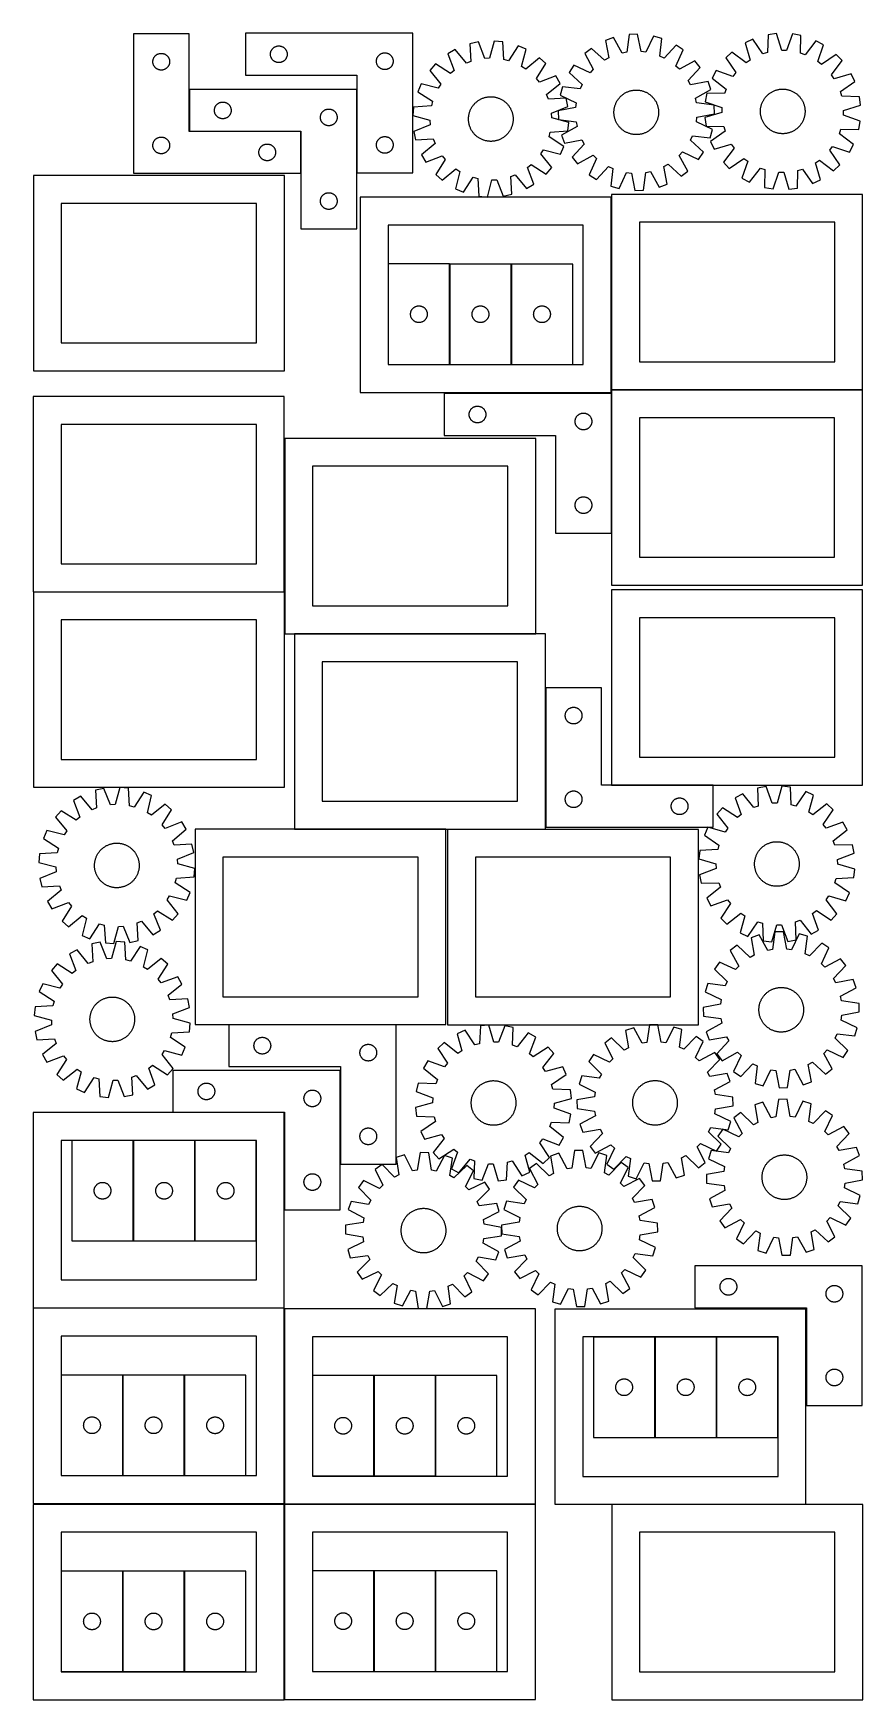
# Model space of a CAD drawing. Header units: millimetres. Extents: x 7 to 1493, y 7 to 2993.
import ezdxf

# ---------------------------------------------------------------- set-up
doc = ezdxf.new("R2010")
doc.units = ezdxf.units.MM
doc.layers.add('CUT', color=7, linetype='CONTINUOUS', true_color=0x000000)

msp = doc.modelspace()

# ---------------------------------------------------------------- linework, layer by layer
at = {"layer": 'CUT'}
for p, q in [((285.89862, 2992.509583), (185.89862, 2992.509583)), ((185.89862, 2992.509583), (185.89862, 2742.509583)), ((285.89862, 2817.509583), (285.89862, 2992.509583)), ((686.678827, 2993.403144), (386.678827, 2993.403144)), ((386.678827, 2993.403144), (386.678827, 2918.403144)), ((686.678827, 2743.403144), (686.678827, 2993.403144)), ((1074.638839, 2991.195721), (1070.672875, 2959.679917)), ((1090.014121, 2991.771247), (1074.638839, 2991.195721)), ((1096.325078, 2960.640127), (1090.014121, 2991.771247)), ((1118.348878, 2988.364284), (1104.838103, 2959.616524)), ((1133.149488, 2984.160418), (1118.348878, 2988.364284)), ((1323.807061, 2990.93173), (1322.904293, 2959.180198)), ((1339.054828, 2992.989923), (1323.807061, 2990.93173)), ((1348.343748, 2962.614098), (1339.054828, 2992.989923)), ((1367.586188, 2992.33623), (1356.915842, 2962.4177)), ((1382.723692, 2989.581869), (1367.586188, 2992.33623)), ((1382.171334, 2957.822309), (1382.723692, 2989.581869)), ((231.706335, 2956.911831), (232.453304, 2957.108549)), ((232.453304, 2957.108549), (233.209408, 2957.266553)), ((233.209408, 2957.266553), (233.972644, 2957.385423)), ((233.972644, 2957.385423), (234.740988, 2957.464846)), ((234.740988, 2957.464846), (235.512401, 2957.50461)), ((235.512401, 2957.50461), (236.284838, 2957.50461)), ((236.284838, 2957.50461), (237.056252, 2957.464846)), ((237.056252, 2957.464846), (237.824595, 2957.385423)), ((237.824595, 2957.385423), (238.587831, 2957.266553)), ((238.587831, 2957.266553), (239.343936, 2957.108549)), ((239.343936, 2957.108549), (240.090904, 2956.911831)), ((431.698716, 2956.675325), (431.758329, 2957.445459)), ((431.758329, 2957.445459), (431.857509, 2958.211502)), ((431.857509, 2958.211502), (431.995992, 2958.971425)), ((431.995992, 2958.971425), (432.173411, 2959.723211)), ((432.173411, 2959.723211), (432.389296, 2960.464866)), ((432.389296, 2960.464866), (432.643075, 2961.194425)), ((432.643075, 2961.194425), (432.934073, 2961.909952)), ((432.934073, 2961.909952), (433.261521, 2962.609551)), ((433.261521, 2962.609551), (433.624548, 2963.291365)), ((433.624548, 2963.291365), (434.022194, 2963.953587)), ((434.022194, 2963.953587), (434.453402, 2964.59446)), ((434.453402, 2964.59446), (434.91703, 2965.212286)), ((434.91703, 2965.212286), (435.411848, 2965.805426)), ((435.411848, 2965.805426), (435.936544, 2966.372306)), ((435.936544, 2966.372306), (436.489727, 2966.911424)), ((436.489727, 2966.911424), (437.069929, 2967.421351)), ((437.069929, 2967.421351), (437.675613, 2967.900733)), ((437.675613, 2967.900733), (438.305171, 2968.348299)), ((438.305171, 2968.348299), (438.956935, 2968.762863)), ((438.956935, 2968.762863), (439.629176, 2969.143326)), ((439.629176, 2969.143326), (440.320111, 2969.488678)), ((440.320111, 2969.488678), (441.027909, 2969.798003)), ((441.027909, 2969.798003), (441.750691, 2970.070482)), ((441.750691, 2970.070482), (442.486542, 2970.305392)), ((442.486542, 2970.305392), (443.233511, 2970.502109)), ((443.233511, 2970.502109), (443.989616, 2970.660113)), ((443.989616, 2970.660113), (444.752852, 2970.778984)), ((444.752852, 2970.778984), (445.521195, 2970.858407)), ((445.521195, 2970.858407), (446.292608, 2970.898171)), ((446.292608, 2970.898171), (447.065046, 2970.898171)), ((447.065046, 2970.898171), (447.836459, 2970.858407)), ((447.836459, 2970.858407), (448.604802, 2970.778984)), ((448.604802, 2970.778984), (449.368038, 2970.660113)), ((449.368038, 2970.660113), (450.124143, 2970.502109)), ((450.124143, 2970.502109), (450.871112, 2970.305392)), ((450.871112, 2970.305392), (451.606963, 2970.070482)), ((451.606963, 2970.070482), (452.329745, 2969.798003)), ((452.329745, 2969.798003), (453.037543, 2969.488678)), ((453.037543, 2969.488678), (453.728478, 2969.143326)), ((453.728478, 2969.143326), (454.400719, 2968.762863)), ((454.400719, 2968.762863), (455.052483, 2968.348299)), ((455.052483, 2968.348299), (455.682041, 2967.900733)), ((455.682041, 2967.900733), (456.287725, 2967.421351)), ((456.287725, 2967.421351), (456.867927, 2966.911424)), ((456.867927, 2966.911424), (457.42111, 2966.372306)), ((457.42111, 2966.372306), (457.945806, 2965.805426)), ((457.945806, 2965.805426), (458.440624, 2965.212286)), ((458.440624, 2965.212286), (458.904252, 2964.59446)), ((458.904252, 2964.59446), (459.33546, 2963.953587)), ((459.33546, 2963.953587), (459.733106, 2963.291365)), ((459.733106, 2963.291365), (460.096133, 2962.609551)), ((460.096133, 2962.609551), (460.423581, 2961.909952)), ((460.423581, 2961.909952), (460.714579, 2961.194425)), ((460.714579, 2961.194425), (460.968358, 2960.464866)), ((460.968358, 2960.464866), (461.184243, 2959.723211)), ((461.184243, 2959.723211), (461.361662, 2958.971425)), ((461.361662, 2958.971425), (461.500145, 2958.211502)), ((461.500145, 2958.211502), (461.599325, 2957.445459)), ((461.599325, 2957.445459), (461.658938, 2956.675325)), ((630.320111, 2956.988678), (631.027909, 2957.298003)), ((631.027909, 2957.298003), (631.750691, 2957.570482)), ((631.750691, 2957.570482), (632.486542, 2957.805392)), ((632.486542, 2957.805392), (633.233511, 2958.002109)), ((633.233511, 2958.002109), (633.989616, 2958.160113)), ((633.989616, 2958.160113), (634.752852, 2958.278984)), ((634.752852, 2958.278984), (635.521195, 2958.358407)), ((635.521195, 2958.358407), (636.292608, 2958.398171)), ((636.292608, 2958.398171), (637.065046, 2958.398171)), ((637.065046, 2958.398171), (637.836459, 2958.358407)), ((637.836459, 2958.358407), (638.604802, 2958.278984)), ((638.604802, 2958.278984), (639.368038, 2958.160113)), ((639.368038, 2958.160113), (640.124143, 2958.002109)), ((640.124143, 2958.002109), (640.871112, 2957.805392)), ((640.871112, 2957.805392), (641.606963, 2957.570482)), ((641.606963, 2957.570482), (642.329745, 2957.298003)), ((642.329745, 2957.298003), (643.037543, 2956.988678)), ((762.78092, 2964.297015), (749.502486, 2956.524386)), ((783.053479, 2939.843016), (762.78092, 2964.297015)), ((804.392961, 2977.972634), (789.362547, 2974.683686)), ((789.362547, 2974.683686), (791.039787, 2942.963636)), ((816.11661, 2948.450933), (804.392961, 2977.972634)), ((832.883249, 2979.636771), (824.676364, 2948.950914)), ((848.194363, 2978.120092), (832.883249, 2979.636771)), ((850.221509, 2946.42048), (848.194363, 2978.120092)), ((875.804483, 2970.898798), (858.516821, 2944.25088)), ((889.897539, 2964.724956), (875.804483, 2970.898798)), ((882.02975, 2933.950411), (889.897539, 2964.724956)), ((1007.267297, 2966.482971), (995.166718, 2956.979996)), ((1030.671381, 2945.006853), (1007.267297, 2966.482971)), ((1046.638075, 2985.680013), (1032.193159, 2980.381432)), ((1032.193159, 2980.381432), (1038.160222, 2949.182571)), ((1062.260195, 2958.022752), (1046.638075, 2985.680013)), ((1070.672875, 2959.679917), (1062.260195, 2958.022752)), ((1104.838103, 2959.616524), (1096.325078, 2960.640127)), ((1129.531519, 2952.602771), (1133.149488, 2984.160418)), ((1159.044633, 2972.164283), (1137.311577, 2948.998597)), ((1158.629042, 2934.697437), (1171.821784, 2963.592528)), ((1171.821784, 2963.592528), (1159.044633, 2972.164283)), ((1259.138066, 2959.826011), (1248.012139, 2949.198486)), ((1284.507422, 2940.711343), (1259.138066, 2959.826011)), ((1296.470123, 2982.736753), (1282.604652, 2976.067476)), ((1282.604652, 2976.067476), (1291.557832, 2945.591004)), ((1314.691057, 2956.718061), (1296.470123, 2982.736753)), ((1322.904293, 2959.180198), (1314.691057, 2956.718061)), ((1356.915842, 2962.4177), (1348.343748, 2962.614098)), ((1390.26319, 2954.9866), (1382.171334, 2957.822309)), ((1409.656626, 2980.143496), (1390.26319, 2954.9866)), ((1423.202104, 2972.846196), (1409.656626, 2980.143496)), ((1412.862536, 2942.811748), (1423.202104, 2972.846196)), ((220.89862, 2942.509583), (220.918508, 2943.281765)), ((220.918508, 2941.737402), (220.89862, 2942.509583)), ((220.918508, 2943.281765), (220.978122, 2944.051898)), ((220.978122, 2940.967268), (220.918508, 2941.737402)), ((220.978122, 2944.051898), (221.077301, 2944.817942)), ((221.077301, 2940.201225), (220.978122, 2940.967268)), ((221.077301, 2944.817942), (221.215784, 2945.577864)), ((221.215784, 2939.441302), (221.077301, 2940.201225)), ((221.215784, 2945.577864), (221.393204, 2946.32965)), ((221.393204, 2938.689516), (221.215784, 2939.441302)), ((221.393204, 2946.32965), (221.609089, 2947.071306)), ((221.609089, 2937.947861), (221.393204, 2938.689516)), ((221.609089, 2947.071306), (221.862867, 2947.800865)), ((221.862867, 2937.218302), (221.609089, 2937.947861)), ((221.862867, 2947.800865), (222.153866, 2948.516392)), ((222.153866, 2936.502775), (221.862867, 2937.218302)), ((222.153866, 2948.516392), (222.481313, 2949.21599)), ((222.481313, 2935.803176), (222.153866, 2936.502775)), ((222.481313, 2949.21599), (222.844341, 2949.897804)), ((222.844341, 2935.121362), (222.481313, 2935.803176)), ((222.844341, 2949.897804), (223.241986, 2950.560026)), ((223.241986, 2934.45914), (222.844341, 2935.121362)), ((223.241986, 2950.560026), (223.673195, 2951.2009)), ((223.673195, 2933.818267), (223.241986, 2934.45914)), ((223.673195, 2951.2009), (224.136823, 2951.818725)), ((224.136823, 2933.200441), (223.673195, 2933.818267)), ((224.136823, 2951.818725), (224.631641, 2952.411865)), ((224.631641, 2932.607301), (224.136823, 2933.200441)), ((224.631641, 2952.411865), (225.156337, 2952.978746)), ((225.156337, 2932.040421), (224.631641, 2932.607301)), ((225.156337, 2952.978746), (225.70952, 2953.517864)), ((225.70952, 2931.501303), (225.156337, 2932.040421)), ((225.70952, 2953.517864), (226.289722, 2954.02779)), ((226.289722, 2930.991377), (225.70952, 2931.501303)), ((226.289722, 2954.02779), (226.895406, 2954.507172)), ((226.895406, 2930.511995), (226.289722, 2930.991377)), ((226.895406, 2954.507172), (227.524964, 2954.954738)), ((227.524964, 2930.064428), (226.895406, 2930.511995)), ((227.524964, 2954.954738), (228.176728, 2955.369303)), ((228.176728, 2929.649864), (227.524964, 2930.064428)), ((228.176728, 2955.369303), (228.848969, 2955.749765)), ((228.848969, 2929.269401), (228.176728, 2929.649864)), ((228.848969, 2955.749765), (229.539904, 2956.095117)), ((229.539904, 2928.924049), (228.848969, 2929.269401)), ((229.539904, 2956.095117), (230.247701, 2956.404443)), ((230.247701, 2928.614724), (229.539904, 2928.924049)), ((230.247701, 2956.404443), (230.970484, 2956.676922)), ((230.970484, 2928.342245), (230.247701, 2928.614724)), ((230.970484, 2956.676922), (231.706335, 2956.911831)), ((231.706335, 2928.107335), (230.970484, 2928.342245)), ((232.453304, 2927.910618), (231.706335, 2928.107335)), ((233.209408, 2927.752614), (232.453304, 2927.910618)), ((233.972644, 2927.633743), (233.209408, 2927.752614)), ((234.740988, 2927.55432), (233.972644, 2927.633743)), ((235.512401, 2927.514556), (234.740988, 2927.55432)), ((236.284838, 2927.514556), (235.512401, 2927.514556)), ((237.056252, 2927.55432), (236.284838, 2927.514556)), ((237.824595, 2927.633743), (237.056252, 2927.55432)), ((238.587831, 2927.752614), (237.824595, 2927.633743)), ((239.343936, 2927.910618), (238.587831, 2927.752614)), ((240.090904, 2928.107335), (239.343936, 2927.910618)), ((240.090904, 2956.911831), (240.826755, 2956.676922)), ((240.826755, 2928.342245), (240.090904, 2928.107335)), ((240.826755, 2956.676922), (241.549538, 2956.404443)), ((241.549538, 2928.614724), (240.826755, 2928.342245)), ((241.549538, 2956.404443), (242.257336, 2956.095117)), ((242.257336, 2928.924049), (241.549538, 2928.614724)), ((242.257336, 2956.095117), (242.948271, 2955.749765)), ((242.948271, 2929.269401), (242.257336, 2928.924049)), ((242.948271, 2955.749765), (243.620512, 2955.369303)), ((243.620512, 2929.649864), (242.948271, 2929.269401)), ((243.620512, 2955.369303), (244.272276, 2954.954738)), ((244.272276, 2930.064428), (243.620512, 2929.649864)), ((244.272276, 2954.954738), (244.901834, 2954.507172)), ((244.901834, 2930.511995), (244.272276, 2930.064428)), ((244.901834, 2954.507172), (245.507517, 2954.02779)), ((245.507517, 2930.991377), (244.901834, 2930.511995)), ((245.507517, 2954.02779), (246.08772, 2953.517864)), ((246.08772, 2931.501303), (245.507517, 2930.991377)), ((246.08772, 2953.517864), (246.640903, 2952.978746)), ((246.640903, 2932.040421), (246.08772, 2931.501303)), ((246.640903, 2952.978746), (247.165599, 2952.411865)), ((247.165599, 2932.607301), (246.640903, 2932.040421)), ((247.165599, 2952.411865), (247.660417, 2951.818725)), ((247.660417, 2933.200441), (247.165599, 2932.607301)), ((247.660417, 2951.818725), (248.124045, 2951.2009)), ((248.124045, 2933.818267), (247.660417, 2933.200441)), ((248.124045, 2951.2009), (248.555253, 2950.560026)), ((248.555253, 2934.45914), (248.124045, 2933.818267)), ((248.555253, 2950.560026), (248.952898, 2949.897804)), ((248.952898, 2935.121362), (248.555253, 2934.45914)), ((248.952898, 2949.897804), (249.315926, 2949.21599)), ((249.315926, 2935.803176), (248.952898, 2935.121362)), ((249.315926, 2949.21599), (249.643373, 2948.516392)), ((249.643373, 2936.502775), (249.315926, 2935.803176)), ((249.643373, 2948.516392), (249.934372, 2947.800865)), ((249.934372, 2937.218302), (249.643373, 2936.502775)), ((249.934372, 2947.800865), (250.18815, 2947.071306)), ((250.18815, 2937.947861), (249.934372, 2937.218302)), ((250.18815, 2947.071306), (250.404036, 2946.32965)), ((250.404036, 2938.689516), (250.18815, 2937.947861)), ((250.404036, 2946.32965), (250.581455, 2945.577864)), ((250.581455, 2939.441302), (250.404036, 2938.689516)), ((250.581455, 2945.577864), (250.719938, 2944.817942)), ((250.719938, 2940.201225), (250.581455, 2939.441302)), ((250.719938, 2944.817942), (250.819118, 2944.051898)), ((250.819118, 2940.967268), (250.719938, 2940.201225)), ((250.819118, 2944.051898), (250.878731, 2943.281765)), ((250.878731, 2941.737402), (250.819118, 2940.967268)), ((250.878731, 2943.281765), (250.89862, 2942.509583)), ((250.89862, 2942.509583), (250.878731, 2941.737402)), ((431.678827, 2955.903144), (431.698716, 2956.675325)), ((431.698716, 2955.130963), (431.678827, 2955.903144)), ((431.758329, 2954.360829), (431.698716, 2955.130963)), ((431.857509, 2953.594785), (431.758329, 2954.360829)), ((431.995992, 2952.834863), (431.857509, 2953.594785)), ((432.173411, 2952.083077), (431.995992, 2952.834863)), ((432.389296, 2951.341421), (432.173411, 2952.083077)), ((432.643075, 2950.611863), (432.389296, 2951.341421)), ((432.934073, 2949.896335), (432.643075, 2950.611863)), ((433.261521, 2949.196737), (432.934073, 2949.896335)), ((433.624548, 2948.514923), (433.261521, 2949.196737)), ((434.022194, 2947.852701), (433.624548, 2948.514923)), ((434.453402, 2947.211827), (434.022194, 2947.852701)), ((434.91703, 2946.594002), (434.453402, 2947.211827)), ((435.411848, 2946.000862), (434.91703, 2946.594002)), ((435.936544, 2945.433982), (435.411848, 2946.000862)), ((436.489727, 2944.894863), (435.936544, 2945.433982)), ((437.069929, 2944.384937), (436.489727, 2944.894863)), ((437.675613, 2943.905555), (437.069929, 2944.384937)), ((438.305171, 2943.457989), (437.675613, 2943.905555)), ((438.956935, 2943.043424), (438.305171, 2943.457989)), ((439.629176, 2942.662962), (438.956935, 2943.043424)), ((440.320111, 2942.31761), (439.629176, 2942.662962)), ((441.027909, 2942.008284), (440.320111, 2942.31761)), ((441.750691, 2941.735805), (441.027909, 2942.008284)), ((442.486542, 2941.500896), (441.750691, 2941.735805)), ((443.233511, 2941.304178), (442.486542, 2941.500896)), ((443.989616, 2941.146175), (443.233511, 2941.304178)), ((444.752852, 2941.027304), (443.989616, 2941.146175)), ((445.521195, 2940.947881), (444.752852, 2941.027304)), ((446.292608, 2940.908117), (445.521195, 2940.947881)), ((447.065046, 2940.908117), (446.292608, 2940.908117)), ((447.836459, 2940.947881), (447.065046, 2940.908117)), ((448.604802, 2941.027304), (447.836459, 2940.947881)), ((449.368038, 2941.146175), (448.604802, 2941.027304)), ((450.124143, 2941.304178), (449.368038, 2941.146175)), ((450.871112, 2941.500896), (450.124143, 2941.304178)), ((451.606963, 2941.735805), (450.871112, 2941.500896)), ((452.329745, 2942.008284), (451.606963, 2941.735805)), ((453.037543, 2942.31761), (452.329745, 2942.008284)), ((453.728478, 2942.662962), (453.037543, 2942.31761)), ((454.400719, 2943.043424), (453.728478, 2942.662962)), ((455.052483, 2943.457989), (454.400719, 2943.043424)), ((455.682041, 2943.905555), (455.052483, 2943.457989)), ((456.287725, 2944.384937), (455.682041, 2943.905555)), ((456.867927, 2944.894863), (456.287725, 2944.384937)), ((457.42111, 2945.433982), (456.867927, 2944.894863)), ((457.945806, 2946.000862), (457.42111, 2945.433982)), ((458.440624, 2946.594002), (457.945806, 2946.000862)), ((458.904252, 2947.211827), (458.440624, 2946.594002)), ((459.33546, 2947.852701), (458.904252, 2947.211827)), ((459.733106, 2948.514923), (459.33546, 2947.852701)), ((460.096133, 2949.196737), (459.733106, 2948.514923)), ((460.423581, 2949.896335), (460.096133, 2949.196737)), ((460.714579, 2950.611863), (460.423581, 2949.896335)), ((460.968358, 2951.341421), (460.714579, 2950.611863)), ((461.184243, 2952.083077), (460.968358, 2951.341421)), ((461.361662, 2952.834863), (461.184243, 2952.083077)), ((461.500145, 2953.594785), (461.361662, 2952.834863)), ((461.599325, 2954.360829), (461.500145, 2953.594785)), ((461.658938, 2955.130963), (461.599325, 2954.360829)), ((461.658938, 2956.675325), (461.678827, 2955.903144)), ((461.678827, 2955.903144), (461.658938, 2955.130963)), ((621.678827, 2943.403144), (621.698716, 2944.175325)), ((621.698716, 2942.630963), (621.678827, 2943.403144)), ((621.698716, 2944.175325), (621.758329, 2944.945459)), ((621.758329, 2941.860829), (621.698716, 2942.630963)), ((621.758329, 2944.945459), (621.857509, 2945.711502)), ((621.857509, 2941.094785), (621.758329, 2941.860829)), ((621.857509, 2945.711502), (621.995992, 2946.471425)), ((621.995992, 2940.334863), (621.857509, 2941.094785)), ((621.995992, 2946.471425), (622.173411, 2947.223211)), ((622.173411, 2939.583077), (621.995992, 2940.334863)), ((622.173411, 2947.223211), (622.389296, 2947.964866)), ((622.389296, 2938.841421), (622.173411, 2939.583077)), ((622.389296, 2947.964866), (622.643075, 2948.694425)), ((622.643075, 2938.111863), (622.389296, 2938.841421)), ((622.643075, 2948.694425), (622.934073, 2949.409952)), ((622.934073, 2937.396335), (622.643075, 2938.111863)), ((622.934073, 2949.409952), (623.261521, 2950.109551)), ((623.261521, 2936.696737), (622.934073, 2937.396335)), ((623.261521, 2950.109551), (623.624548, 2950.791365)), ((623.624548, 2936.014923), (623.261521, 2936.696737)), ((623.624548, 2950.791365), (624.022194, 2951.453587)), ((624.022194, 2935.352701), (623.624548, 2936.014923)), ((624.022194, 2951.453587), (624.453402, 2952.09446)), ((624.453402, 2934.711827), (624.022194, 2935.352701)), ((624.453402, 2952.09446), (624.91703, 2952.712286)), ((624.91703, 2934.094002), (624.453402, 2934.711827)), ((624.91703, 2952.712286), (625.411848, 2953.305426)), ((625.411848, 2933.500862), (624.91703, 2934.094002)), ((625.411848, 2953.305426), (625.936544, 2953.872306)), ((625.936544, 2932.933982), (625.411848, 2933.500862)), ((625.936544, 2953.872306), (626.489727, 2954.411424)), ((626.489727, 2932.394863), (625.936544, 2932.933982)), ((626.489727, 2954.411424), (627.069929, 2954.921351)), ((627.069929, 2931.884937), (626.489727, 2932.394863)), ((627.069929, 2954.921351), (627.675613, 2955.400733)), ((627.675613, 2931.405555), (627.069929, 2931.884937)), ((627.675613, 2955.400733), (628.305171, 2955.848299)), ((628.305171, 2930.957989), (627.675613, 2931.405555)), ((628.305171, 2955.848299), (628.956935, 2956.262863)), ((628.956935, 2930.543424), (628.305171, 2930.957989)), ((628.956935, 2956.262863), (629.629176, 2956.643326)), ((629.629176, 2930.162962), (628.956935, 2930.543424)), ((629.629176, 2956.643326), (630.320111, 2956.988678)), ((630.320111, 2929.81761), (629.629176, 2930.162962)), ((631.027909, 2929.508284), (630.320111, 2929.81761)), ((631.750691, 2929.235805), (631.027909, 2929.508284)), ((632.486542, 2929.000896), (631.750691, 2929.235805)), ((633.233511, 2928.804178), (632.486542, 2929.000896)), ((633.989616, 2928.646175), (633.233511, 2928.804178)), ((634.752852, 2928.527304), (633.989616, 2928.646175)), ((635.521195, 2928.447881), (634.752852, 2928.527304)), ((636.292608, 2928.408117), (635.521195, 2928.447881)), ((637.065046, 2928.408117), (636.292608, 2928.408117)), ((637.836459, 2928.447881), (637.065046, 2928.408117)), ((638.604802, 2928.527304), (637.836459, 2928.447881)), ((639.368038, 2928.646175), (638.604802, 2928.527304)), ((640.124143, 2928.804178), (639.368038, 2928.646175)), ((640.871112, 2929.000896), (640.124143, 2928.804178)), ((641.606963, 2929.235805), (640.871112, 2929.000896)), ((642.329745, 2929.508284), (641.606963, 2929.235805)), ((643.037543, 2929.81761), (642.329745, 2929.508284)), ((643.037543, 2956.988678), (643.728478, 2956.643326)), ((643.728478, 2930.162962), (643.037543, 2929.81761)), ((643.728478, 2956.643326), (644.400719, 2956.262863)), ((644.400719, 2930.543424), (643.728478, 2930.162962)), ((644.400719, 2956.262863), (645.052483, 2955.848299)), ((645.052483, 2930.957989), (644.400719, 2930.543424)), ((645.052483, 2955.848299), (645.682041, 2955.400733)), ((645.682041, 2931.405555), (645.052483, 2930.957989)), ((645.682041, 2955.400733), (646.287725, 2954.921351)), ((646.287725, 2931.884937), (645.682041, 2931.405555)), ((646.287725, 2954.921351), (646.867927, 2954.411424)), ((646.867927, 2932.394863), (646.287725, 2931.884937)), ((646.867927, 2954.411424), (647.42111, 2953.872306)), ((647.42111, 2932.933982), (646.867927, 2932.394863)), ((647.42111, 2953.872306), (647.945806, 2953.305426)), ((647.945806, 2933.500862), (647.42111, 2932.933982)), ((647.945806, 2953.305426), (648.440624, 2952.712286)), ((648.440624, 2934.094002), (647.945806, 2933.500862)), ((648.440624, 2952.712286), (648.904252, 2952.09446)), ((648.904252, 2934.711827), (648.440624, 2934.094002)), ((648.904252, 2952.09446), (649.33546, 2951.453587)), ((649.33546, 2935.352701), (648.904252, 2934.711827)), ((649.33546, 2951.453587), (649.733106, 2950.791365)), ((649.733106, 2936.014923), (649.33546, 2935.352701)), ((649.733106, 2950.791365), (650.096133, 2950.109551)), ((650.096133, 2936.696737), (649.733106, 2936.014923)), ((650.096133, 2950.109551), (650.423581, 2949.409952)), ((650.423581, 2937.396335), (650.096133, 2936.696737)), ((650.423581, 2949.409952), (650.714579, 2948.694425)), ((650.714579, 2938.111863), (650.423581, 2937.396335)), ((650.714579, 2948.694425), (650.968358, 2947.964866)), ((650.968358, 2938.841421), (650.714579, 2938.111863)), ((650.968358, 2947.964866), (651.184243, 2947.223211)), ((651.184243, 2939.583077), (650.968358, 2938.841421)), ((651.184243, 2947.223211), (651.361662, 2946.471425)), ((651.361662, 2940.334863), (651.184243, 2939.583077)), ((651.361662, 2946.471425), (651.500145, 2945.711502)), ((651.500145, 2941.094785), (651.361662, 2940.334863)), ((651.500145, 2945.711502), (651.599325, 2944.945459)), ((651.599325, 2941.860829), (651.500145, 2941.094785)), ((651.599325, 2944.945459), (651.658938, 2944.175325)), ((651.658938, 2942.630963), (651.599325, 2941.860829)), ((651.658938, 2944.175325), (651.678827, 2943.403144)), ((651.678827, 2943.403144), (651.658938, 2942.630963)), ((727.431515, 2938.431901), (717.204849, 2926.93643)), ((754.268566, 2921.439331), (727.431515, 2938.431901)), ((749.502486, 2956.524386), (760.899671, 2926.875121)), ((791.039787, 2942.963636), (783.053479, 2939.843016)), ((824.676364, 2948.950914), (816.11661, 2948.450933)), ((858.516821, 2944.25088), (850.221509, 2946.42048)), ((889.248618, 2929.323606), (882.02975, 2933.950411)), ((913.924821, 2949.3251), (889.248618, 2929.323606)), ((908.427722, 2912.261383), (925.420292, 2939.098434)), ((925.420292, 2939.098434), (913.924821, 2949.3251)), ((975.755675, 2936.059259), (967.183921, 2923.282108)), ((1004.650767, 2922.866517), (975.755675, 2936.059259)), ((995.166718, 2956.979996), (1010.48271, 2929.15204)), ((1010.48271, 2929.15204), (1004.650767, 2922.866517)), ((1038.160222, 2949.182571), (1030.671381, 2945.006853)), ((1137.311577, 2948.998597), (1129.531519, 2952.602771)), ((1164.914565, 2928.865493), (1158.629042, 2934.697437)), ((1192.742521, 2944.181486), (1164.914565, 2928.865493)), ((1180.769378, 2908.676823), (1202.245496, 2932.080906)), ((1202.245496, 2932.080906), (1192.742521, 2944.181486)), ((1248.012139, 2949.198486), (1265.944867, 2922.980324)), ((1291.557832, 2945.591004), (1284.507422, 2940.711343)), ((1419.682066, 2937.614308), (1412.862536, 2942.811748)), ((1445.900228, 2955.547035), (1419.682066, 2937.614308)), ((1437.413086, 2919.051753), (1456.527754, 2944.421109)), ((1456.527754, 2944.421109), (1445.900228, 2955.547035)), ((386.678827, 2918.403144), (586.678827, 2918.403144)), ((586.678827, 2918.403144), (586.678827, 2743.403144)), ((701.804993, 2902.909148), (695.631152, 2888.816092)), ((732.579538, 2895.041359), (701.804993, 2902.909148)), ((717.204849, 2926.93643), (737.206343, 2902.260227)), ((737.206343, 2902.260227), (732.579538, 2895.041359)), ((760.899671, 2926.875121), (754.268566, 2921.439331)), ((913.863512, 2905.630278), (908.427722, 2912.261383)), ((943.512777, 2917.027463), (913.863512, 2905.630278)), ((926.831407, 2883.47647), (951.285406, 2903.749029)), ((951.285406, 2903.749029), (943.512777, 2917.027463)), ((955.187786, 2897.386963), (950.98392, 2882.586353)), ((986.745432, 2893.768994), (955.187786, 2897.386963)), ((967.183921, 2923.282108), (990.349607, 2901.549052)), ((990.349607, 2901.549052), (986.745432, 2893.768994)), ((1184.945097, 2901.187981), (1180.769378, 2908.676823)), ((1216.143957, 2907.155045), (1184.945097, 2901.187981)), ((1221.442538, 2892.710129), (1216.143957, 2907.155045)), ((1230.712978, 2926.500362), (1223.415679, 2912.954884)), ((1223.415679, 2912.954884), (1248.572574, 2893.561447)), ((1260.747427, 2916.160794), (1230.712978, 2926.500362)), ((1265.944867, 2922.980324), (1260.747427, 2916.160794)), ((1442.292747, 2912.001343), (1437.413086, 2919.051753)), ((1472.769218, 2920.954523), (1442.292747, 2912.001343)), ((1453.419804, 2888.868118), (1479.438495, 2907.089051)), ((1479.438495, 2907.089051), (1472.769218, 2920.954523)), ((586.238275, 2892.737616), (286.238275, 2892.737616)), ((286.238275, 2892.737616), (286.238275, 2817.737616)), ((337.235061, 2867.235205), (337.864619, 2867.682772)), ((337.864619, 2867.682772), (338.516383, 2868.097336)), ((338.516383, 2868.097336), (339.188624, 2868.477798)), ((339.188624, 2868.477798), (339.879559, 2868.82315)), ((339.879559, 2868.82315), (340.587357, 2869.132476)), ((340.587357, 2869.132476), (341.31014, 2869.404955)), ((341.31014, 2869.404955), (342.045991, 2869.639865)), ((342.045991, 2869.639865), (342.792959, 2869.836582)), ((342.792959, 2869.836582), (343.549064, 2869.994586)), ((343.549064, 2869.994586), (344.3123, 2870.113457)), ((344.3123, 2870.113457), (345.080643, 2870.192879)), ((345.080643, 2870.192879), (345.852057, 2870.232644)), ((345.852057, 2870.232644), (346.624494, 2870.232644)), ((346.624494, 2870.232644), (347.395907, 2870.192879)), ((347.395907, 2870.192879), (348.164251, 2870.113457)), ((348.164251, 2870.113457), (348.927487, 2869.994586)), ((348.927487, 2869.994586), (349.683591, 2869.836582)), ((349.683591, 2869.836582), (350.43056, 2869.639865)), ((350.43056, 2869.639865), (351.166411, 2869.404955)), ((351.166411, 2869.404955), (351.889194, 2869.132476)), ((351.889194, 2869.132476), (352.596991, 2868.82315)), ((352.596991, 2868.82315), (353.287926, 2868.477798)), ((353.287926, 2868.477798), (353.960167, 2868.097336)), ((353.960167, 2868.097336), (354.611931, 2867.682772)), ((354.611931, 2867.682772), (355.241489, 2867.235205)), ((586.238275, 2642.737616), (586.238275, 2892.737616)), ((695.631152, 2888.816092), (722.279069, 2871.52843)), ((722.279069, 2871.52843), (720.109469, 2863.233117)), ((797.508409, 2867.054345), (798.37984, 2867.959671)), ((798.37984, 2867.959671), (799.279278, 2868.837178)), ((799.279278, 2868.837178), (800.205835, 2869.685999)), ((800.205835, 2869.685999), (801.158598, 2870.505298)), ((801.158598, 2870.505298), (802.136625, 2871.294266)), ((802.136625, 2871.294266), (803.138951, 2872.052124)), ((803.138951, 2872.052124), (804.164588, 2872.778124)), ((804.164588, 2872.778124), (805.212522, 2873.47155)), ((805.212522, 2873.47155), (806.281721, 2874.131717)), ((806.281721, 2874.131717), (807.371129, 2874.757975)), ((807.371129, 2874.757975), (808.47967, 2875.349704)), ((808.47967, 2875.349704), (809.606251, 2875.90632)), ((809.606251, 2875.90632), (810.74976, 2876.427276)), ((810.74976, 2876.427276), (811.909068, 2876.912056)), ((811.909068, 2876.912056), (813.083031, 2877.360182)), ((813.083031, 2877.360182), (814.270491, 2877.771212)), ((814.270491, 2877.771212), (815.470276, 2878.14474)), ((815.470276, 2878.14474), (816.681201, 2878.480397)), ((816.681201, 2878.480397), (817.902073, 2878.777853)), ((817.902073, 2878.777853), (819.131685, 2879.036814)), ((819.131685, 2879.036814), (820.368825, 2879.257023)), ((820.368825, 2879.257023), (821.612271, 2879.438265)), ((821.612271, 2879.438265), (822.860796, 2879.580359)), ((822.860796, 2879.580359), (824.113169, 2879.683167)), ((824.113169, 2879.683167), (825.368153, 2879.746585)), ((825.368153, 2879.746585), (826.62451, 2879.770552)), ((826.62451, 2879.770552), (827.881, 2879.755045)), ((827.881, 2879.755045), (829.136382, 2879.700077)), ((829.136382, 2879.700077), (830.389419, 2879.605705)), ((830.389419, 2879.605705), (831.638873, 2879.47202)), ((831.638873, 2879.47202), (832.883511, 2879.299154)), ((832.883511, 2879.299154), (834.122105, 2879.087279)), ((834.122105, 2879.087279), (835.353433, 2878.836603)), ((835.353433, 2878.836603), (836.57628, 2878.547374)), ((836.57628, 2878.547374), (837.789438, 2878.219878)), ((837.789438, 2878.219878), (838.99171, 2877.854436)), ((838.99171, 2877.854436), (840.181911, 2877.451411)), ((840.181911, 2877.451411), (841.358865, 2877.011199)), ((841.358865, 2877.011199), (842.521411, 2876.534236)), ((842.521411, 2876.534236), (843.668401, 2876.020991)), ((843.668401, 2876.020991), (844.798704, 2875.471972)), ((844.798704, 2875.471972), (845.911204, 2874.887721)), ((845.911204, 2874.887721), (847.004804, 2874.268813)), ((847.004804, 2874.268813), (848.078423, 2873.615859)), ((848.078423, 2873.615859), (849.131003, 2872.929505)), ((849.131003, 2872.929505), (850.161505, 2872.210427)), ((850.161505, 2872.210427), (851.168911, 2871.459334)), ((851.168911, 2871.459334), (852.152228, 2870.67697)), ((852.152228, 2870.67697), (853.110485, 2869.864104)), ((853.110485, 2869.864104), (854.042736, 2869.02154)), ((854.042736, 2869.02154), (854.948062, 2868.150109)), ((854.948062, 2868.150109), (855.825569, 2867.250671)), ((929.952027, 2875.490162), (926.831407, 2883.47647)), ((961.672077, 2877.167402), (929.952027, 2875.490162)), ((950.98392, 2882.586353), (979.73168, 2869.075578)), ((964.961025, 2862.136988), (961.672077, 2877.167402)), ((979.73168, 2869.075578), (978.708076, 2860.562552)), ((1050.628649, 2867.16872), (1051.129838, 2868.321029)), ((1051.129838, 2868.321029), (1051.666975, 2869.457027)), ((1051.666975, 2869.457027), (1052.23953, 2870.575592)), ((1052.23953, 2870.575592), (1052.846936, 2871.675621)), ((1052.846936, 2871.675621), (1053.488596, 2872.756028)), ((1053.488596, 2872.756028), (1054.163876, 2873.815747)), ((1054.163876, 2873.815747), (1054.872109, 2874.853732)), ((1054.872109, 2874.853732), (1055.612596, 2875.868959)), ((1055.612596, 2875.868959), (1056.384607, 2876.860426)), ((1056.384607, 2876.860426), (1057.18738, 2877.827153)), ((1057.18738, 2877.827153), (1058.020122, 2878.768188)), ((1058.020122, 2878.768188), (1058.882012, 2879.682602)), ((1058.882012, 2879.682602), (1059.772199, 2880.569492)), ((1059.772199, 2880.569492), (1060.689805, 2881.427983)), ((1060.689805, 2881.427983), (1061.633924, 2882.257227)), ((1061.633924, 2882.257227), (1062.603624, 2883.056407)), ((1062.603624, 2883.056407), (1063.597949, 2883.824733)), ((1063.597949, 2883.824733), (1064.615917, 2884.561448)), ((1064.615917, 2884.561448), (1065.656523, 2885.265824)), ((1065.656523, 2885.265824), (1066.71874, 2885.937167)), ((1066.71874, 2885.937167), (1067.801521, 2886.574813)), ((1067.801521, 2886.574813), (1068.903797, 2887.178133)), ((1068.903797, 2887.178133), (1070.024479, 2887.746532)), ((1070.024479, 2887.746532), (1071.162462, 2888.27945)), ((1071.162462, 2888.27945), (1072.316623, 2888.776359)), ((1072.316623, 2888.776359), (1073.485823, 2889.236771)), ((1073.485823, 2889.236771), (1074.668908, 2889.660229)), ((1074.668908, 2889.660229), (1075.86471, 2890.046318)), ((1075.86471, 2890.046318), (1077.07205, 2890.394654)), ((1077.07205, 2890.394654), (1078.289735, 2890.704895)), ((1078.289735, 2890.704895), (1079.516564, 2890.976735)), ((1079.516564, 2890.976735), (1080.751327, 2891.209905)), ((1080.751327, 2891.209905), (1081.992804, 2891.404175)), ((1081.992804, 2891.404175), (1083.239771, 2891.559353)), ((1083.239771, 2891.559353), (1084.490997, 2891.675287)), ((1084.490997, 2891.675287), (1085.745247, 2891.751862)), ((1085.745247, 2891.751862), (1087.001283, 2891.789001)), ((1087.001283, 2891.789001), (1088.257866, 2891.78667)), ((1088.257866, 2891.78667), (1089.513756, 2891.744869)), ((1089.513756, 2891.744869), (1090.767714, 2891.663641)), ((1090.767714, 2891.663641), (1092.018501, 2891.543065)), ((1092.018501, 2891.543065), (1093.264883, 2891.38326)), ((1093.264883, 2891.38326), (1094.505631, 2891.184384)), ((1094.505631, 2891.184384), (1095.73952, 2890.946633)), ((1095.73952, 2890.946633), (1096.965332, 2890.670243)), ((1096.965332, 2890.670243), (1098.181857, 2890.355485)), ((1098.181857, 2890.355485), (1099.387896, 2890.00267)), ((1099.387896, 2890.00267), (1100.582257, 2889.612147)), ((1100.582257, 2889.612147), (1101.763762, 2889.184301)), ((1101.763762, 2889.184301), (1102.931245, 2888.719554)), ((1102.931245, 2888.719554), (1104.083554, 2888.218365)), ((1104.083554, 2888.218365), (1105.219552, 2887.681228)), ((1105.219552, 2887.681228), (1106.338117, 2887.108674)), ((1106.338117, 2887.108674), (1107.438146, 2886.501267)), ((1107.438146, 2886.501267), (1108.518554, 2885.859607)), ((1108.518554, 2885.859607), (1109.578273, 2885.184328)), ((1109.578273, 2885.184328), (1110.616258, 2884.476095)), ((1110.616258, 2884.476095), (1111.631484, 2883.735608)), ((1111.631484, 2883.735608), (1112.622951, 2882.963597)), ((1112.622951, 2882.963597), (1113.589679, 2882.160824)), ((1113.589679, 2882.160824), (1114.530714, 2881.328081)), ((1114.530714, 2881.328081), (1115.445127, 2880.466191)), ((1115.445127, 2880.466191), (1116.332017, 2879.576004)), ((1116.332017, 2879.576004), (1117.190508, 2878.658398)), ((1117.190508, 2878.658398), (1118.019752, 2877.714279)), ((1118.019752, 2877.714279), (1118.818932, 2876.744579)), ((1118.818932, 2876.744579), (1119.587259, 2875.750255)), ((1119.587259, 2875.750255), (1120.323973, 2874.732287)), ((1120.323973, 2874.732287), (1121.028349, 2873.691681)), ((1121.028349, 2873.691681), (1121.699692, 2872.629463)), ((1121.699692, 2872.629463), (1122.337338, 2871.546682)), ((1122.337338, 2871.546682), (1122.940658, 2870.444407)), ((1122.940658, 2870.444407), (1123.509058, 2869.323725)), ((1123.509058, 2869.323725), (1124.041975, 2868.185741)), ((1124.041975, 2868.185741), (1124.538885, 2867.03158)), ((1193.785277, 2877.088008), (1221.442538, 2892.710129)), ((1195.442442, 2868.675329), (1193.785277, 2877.088008)), ((1226.958246, 2864.709365), (1195.442442, 2868.675329)), ((1213.977305, 2886.02195), (1211.222944, 2870.884445)), ((1211.222944, 2870.884445), (1241.141475, 2860.214099)), ((1245.736865, 2885.469592), (1213.977305, 2886.02195)), ((1248.572574, 2893.561447), (1245.736865, 2885.469592)), ((1312.278571, 2866.360638), (1312.70345, 2867.543214)), ((1312.70345, 2867.543214), (1313.165265, 2868.71186)), ((1313.165265, 2868.71186), (1313.66356, 2869.865423)), ((1313.66356, 2869.865423), (1314.197844, 2871.002766)), ((1314.197844, 2871.002766), (1314.767589, 2872.122764)), ((1314.767589, 2872.122764), (1315.372233, 2873.224315)), ((1315.372233, 2873.224315), (1316.011178, 2874.306329)), ((1316.011178, 2874.306329), (1316.683796, 2875.36774)), ((1316.683796, 2875.36774), (1317.389421, 2876.407499)), ((1317.389421, 2876.407499), (1318.127358, 2877.424581)), ((1318.127358, 2877.424581), (1318.896878, 2878.417983)), ((1318.896878, 2878.417983), (1319.697222, 2879.386722)), ((1319.697222, 2879.386722), (1320.527599, 2880.329845)), ((1320.527599, 2880.329845), (1321.387191, 2881.246419)), ((1321.387191, 2881.246419), (1322.27515, 2882.13554)), ((1322.27515, 2882.13554), (1323.190598, 2882.996332)), ((1323.190598, 2882.996332), (1324.132632, 2883.827943)), ((1324.132632, 2883.827943), (1325.100323, 2884.629555)), ((1325.100323, 2884.629555), (1326.092716, 2885.400374)), ((1326.092716, 2885.400374), (1327.108831, 2886.139642)), ((1327.108831, 2886.139642), (1328.147666, 2886.846628)), ((1328.147666, 2886.846628), (1329.208195, 2887.520634)), ((1329.208195, 2887.520634), (1330.289372, 2888.160996)), ((1330.289372, 2888.160996), (1331.39013, 2888.767082)), ((1331.39013, 2888.767082), (1332.509382, 2889.338292)), ((1332.509382, 2889.338292), (1333.646024, 2889.874064)), ((1333.646024, 2889.874064), (1334.798934, 2890.373869)), ((1334.798934, 2890.373869), (1335.966975, 2890.837214)), ((1335.966975, 2890.837214), (1337.148993, 2891.263641)), ((1337.148993, 2891.263641), (1338.343822, 2891.652729)), ((1338.343822, 2891.652729), (1339.550283, 2892.004095)), ((1339.550283, 2892.004095), (1340.767186, 2892.317392)), ((1340.767186, 2892.317392), (1341.993329, 2892.59231)), ((1341.993329, 2892.59231), (1343.227502, 2892.828579)), ((1343.227502, 2892.828579), (1344.468488, 2893.025965)), ((1344.468488, 2893.025965), (1345.715062, 2893.184272)), ((1345.715062, 2893.184272), (1346.965993, 2893.303346)), ((1346.965993, 2893.303346), (1348.220046, 2893.383069)), ((1348.220046, 2893.383069), (1349.475986, 2893.423361)), ((1349.475986, 2893.423361), (1350.732571, 2893.424184)), ((1350.732571, 2893.424184), (1351.988562, 2893.385536)), ((1351.988562, 2893.385536), (1353.242719, 2893.307455)), ((1353.242719, 2893.307455), (1354.493805, 2893.190019)), ((1354.493805, 2893.190019), (1355.740584, 2893.033343)), ((1355.740584, 2893.033343), (1356.981827, 2892.837582)), ((1356.981827, 2892.837582), (1358.216309, 2892.60293)), ((1358.216309, 2892.60293), (1359.442811, 2892.329617)), ((1359.442811, 2892.329617), (1360.660123, 2892.017914)), ((1360.660123, 2892.017914), (1361.867043, 2891.668127)), ((1361.867043, 2891.668127), (1363.062381, 2891.280604)), ((1363.062381, 2891.280604), (1364.244956, 2890.855724)), ((1364.244956, 2890.855724), (1365.413602, 2890.393909)), ((1365.413602, 2890.393909), (1366.567166, 2889.895614)), ((1366.567166, 2889.895614), (1367.704508, 2889.361331)), ((1367.704508, 2889.361331), (1368.824507, 2888.791586)), ((1368.824507, 2888.791586), (1369.926057, 2888.186942)), ((1369.926057, 2888.186942), (1371.008071, 2887.547996)), ((1371.008071, 2887.547996), (1372.069482, 2886.875379)), ((1372.069482, 2886.875379), (1373.109242, 2886.169753)), ((1373.109242, 2886.169753), (1374.126324, 2885.431817)), ((1374.126324, 2885.431817), (1375.119725, 2884.662297)), ((1375.119725, 2884.662297), (1376.088465, 2883.861953)), ((1376.088465, 2883.861953), (1377.031587, 2883.031575)), ((1377.031587, 2883.031575), (1377.948161, 2882.171983)), ((1377.948161, 2882.171983), (1378.837283, 2881.284025)), ((1378.837283, 2881.284025), (1379.698074, 2880.368577)), ((1379.698074, 2880.368577), (1380.529686, 2879.426542)), ((1380.529686, 2879.426542), (1381.331297, 2878.458851)), ((1381.331297, 2878.458851), (1382.102117, 2877.466458)), ((1382.102117, 2877.466458), (1382.841385, 2876.450343)), ((1382.841385, 2876.450343), (1383.54837, 2875.411508)), ((1383.54837, 2875.411508), (1384.222377, 2874.350979)), ((1384.222377, 2874.350979), (1384.862739, 2873.269802)), ((1384.862739, 2873.269802), (1385.468824, 2872.169045)), ((1385.468824, 2872.169045), (1386.040035, 2871.049793)), ((1386.040035, 2871.049793), (1386.575807, 2869.913151)), ((1386.575807, 2869.913151), (1387.075612, 2868.76024)), ((1387.075612, 2868.76024), (1387.538956, 2867.5922)), ((1387.538956, 2867.5922), (1387.965383, 2866.410182)), ((1455.88194, 2880.654881), (1453.419804, 2888.868118)), ((1487.633472, 2879.752113), (1455.88194, 2880.654881)), ((1489.691665, 2864.504347), (1487.633472, 2879.752113)), ((331.238275, 2855.237616), (331.258164, 2856.009798)), ((331.258164, 2854.465435), (331.238275, 2855.237616)), ((331.258164, 2856.009798), (331.317777, 2856.779931)), ((331.317777, 2853.695302), (331.258164, 2854.465435)), ((331.317777, 2856.779931), (331.416957, 2857.545975)), ((331.416957, 2852.929258), (331.317777, 2853.695302)), ((331.416957, 2857.545975), (331.55544, 2858.305897)), ((331.55544, 2852.169336), (331.416957, 2852.929258)), ((331.55544, 2858.305897), (331.732859, 2859.057683)), ((331.732859, 2851.41755), (331.55544, 2852.169336)), ((331.732859, 2859.057683), (331.948745, 2859.799339)), ((331.948745, 2850.675894), (331.732859, 2851.41755)), ((331.948745, 2859.799339), (332.202523, 2860.528898)), ((332.202523, 2849.946335), (331.948745, 2850.675894)), ((332.202523, 2860.528898), (332.493522, 2861.244425)), ((332.493522, 2849.230808), (332.202523, 2849.946335)), ((332.493522, 2861.244425), (332.820969, 2861.944023)), ((332.820969, 2848.53121), (332.493522, 2849.230808)), ((332.820969, 2861.944023), (333.183997, 2862.625838)), ((333.183997, 2847.849395), (332.820969, 2848.53121)), ((333.183997, 2862.625838), (333.581642, 2863.288059)), ((333.581642, 2847.187174), (333.183997, 2847.849395)), ((333.581642, 2863.288059), (334.01285, 2863.928933)), ((334.01285, 2846.5463), (333.581642, 2847.187174)), ((334.01285, 2863.928933), (334.476478, 2864.546759)), ((334.476478, 2845.928474), (334.01285, 2846.5463)), ((334.476478, 2864.546759), (334.971296, 2865.139898)), ((334.971296, 2845.335335), (334.476478, 2845.928474)), ((334.971296, 2865.139898), (335.495992, 2865.706779)), ((335.495992, 2844.768454), (334.971296, 2845.335335)), ((335.495992, 2865.706779), (336.049175, 2866.245897)), ((336.049175, 2844.229336), (335.495992, 2844.768454)), ((336.049175, 2866.245897), (336.629378, 2866.755823)), ((336.629378, 2843.71941), (336.049175, 2844.229336)), ((336.629378, 2866.755823), (337.235061, 2867.235205)), ((337.235061, 2843.240028), (336.629378, 2843.71941)), ((337.864619, 2842.792461), (337.235061, 2843.240028)), ((338.516383, 2842.377897), (337.864619, 2842.792461)), ((339.188624, 2841.997435), (338.516383, 2842.377897)), ((339.879559, 2841.652083), (339.188624, 2841.997435)), ((340.587357, 2841.342757), (339.879559, 2841.652083)), ((341.31014, 2841.070278), (340.587357, 2841.342757)), ((342.045991, 2840.835368), (341.31014, 2841.070278)), ((342.792959, 2840.638651), (342.045991, 2840.835368)), ((343.549064, 2840.480647), (342.792959, 2840.638651)), ((344.3123, 2840.361776), (343.549064, 2840.480647)), ((345.080643, 2840.282354), (344.3123, 2840.361776)), ((345.852057, 2840.242589), (345.080643, 2840.282354)), ((346.624494, 2840.242589), (345.852057, 2840.242589)), ((347.395907, 2840.282354), (346.624494, 2840.242589)), ((348.164251, 2840.361776), (347.395907, 2840.282354)), ((348.927487, 2840.480647), (348.164251, 2840.361776)), ((349.683591, 2840.638651), (348.927487, 2840.480647)), ((350.43056, 2840.835368), (349.683591, 2840.638651)), ((351.166411, 2841.070278), (350.43056, 2840.835368)), ((351.889194, 2841.342757), (351.166411, 2841.070278)), ((352.596991, 2841.652083), (351.889194, 2841.342757)), ((353.287926, 2841.997435), (352.596991, 2841.652083)), ((353.960167, 2842.377897), (353.287926, 2841.997435)), ((354.611931, 2842.792461), (353.960167, 2842.377897)), ((355.241489, 2843.240028), (354.611931, 2842.792461)), ((355.241489, 2867.235205), (355.847173, 2866.755823)), ((355.847173, 2843.71941), (355.241489, 2843.240028)), ((355.847173, 2866.755823), (356.427375, 2866.245897)), ((356.427375, 2844.229336), (355.847173, 2843.71941)), ((356.427375, 2866.245897), (356.980558, 2865.706779)), ((356.980558, 2844.768454), (356.427375, 2844.229336)), ((356.980558, 2865.706779), (357.505254, 2865.139898)), ((357.505254, 2845.335335), (356.980558, 2844.768454)), ((357.505254, 2865.139898), (358.000072, 2864.546759)), ((358.000072, 2845.928474), (357.505254, 2845.335335)), ((358.000072, 2864.546759), (358.4637, 2863.928933)), ((358.4637, 2846.5463), (358.000072, 2845.928474)), ((358.4637, 2863.928933), (358.894909, 2863.288059)), ((358.894909, 2847.187174), (358.4637, 2846.5463)), ((358.894909, 2863.288059), (359.292554, 2862.625838)), ((359.292554, 2847.849395), (358.894909, 2847.187174)), ((359.292554, 2862.625838), (359.655581, 2861.944023)), ((359.655581, 2848.53121), (359.292554, 2847.849395)), ((359.655581, 2861.944023), (359.983029, 2861.244425)), ((359.983029, 2849.230808), (359.655581, 2848.53121)), ((359.983029, 2861.244425), (360.274028, 2860.528898)), ((360.274028, 2849.946335), (359.983029, 2849.230808)), ((360.274028, 2860.528898), (360.527806, 2859.799339)), ((360.527806, 2850.675894), (360.274028, 2849.946335)), ((360.527806, 2859.799339), (360.743691, 2859.057683)), ((360.743691, 2851.41755), (360.527806, 2850.675894)), ((360.743691, 2859.057683), (360.921111, 2858.305897)), ((360.921111, 2852.169336), (360.743691, 2851.41755)), ((360.921111, 2858.305897), (361.059594, 2857.545975)), ((361.059594, 2852.929258), (360.921111, 2852.169336)), ((361.059594, 2857.545975), (361.158773, 2856.779931)), ((361.158773, 2853.695302), (361.059594, 2852.929258)), ((361.158773, 2856.779931), (361.218387, 2856.009798)), ((361.218387, 2854.465435), (361.158773, 2853.695302)), ((361.218387, 2856.009798), (361.238275, 2855.237616)), ((361.238275, 2855.237616), (361.218387, 2854.465435)), ((521.238275, 2842.737616), (521.258164, 2843.509798)), ((521.258164, 2841.965435), (521.238275, 2842.737616)), ((521.258164, 2843.509798), (521.317777, 2844.279931)), ((521.317777, 2841.195302), (521.258164, 2841.965435)), ((521.317777, 2844.279931), (521.416957, 2845.045975)), ((521.416957, 2840.429258), (521.317777, 2841.195302)), ((521.416957, 2845.045975), (521.55544, 2845.805897)), ((521.55544, 2839.669336), (521.416957, 2840.429258)), ((521.55544, 2845.805897), (521.732859, 2846.557683)), ((521.732859, 2838.91755), (521.55544, 2839.669336)), ((521.732859, 2846.557683), (521.948745, 2847.299339)), ((521.948745, 2838.175894), (521.732859, 2838.91755)), ((521.948745, 2847.299339), (522.202523, 2848.028898)), ((522.202523, 2837.446335), (521.948745, 2838.175894)), ((522.202523, 2848.028898), (522.493522, 2848.744425)), ((522.493522, 2848.744425), (522.820969, 2849.444023)), ((522.820969, 2849.444023), (523.183997, 2850.125838)), ((523.183997, 2850.125838), (523.581642, 2850.788059)), ((523.581642, 2850.788059), (524.01285, 2851.428933)), ((524.01285, 2851.428933), (524.476478, 2852.046759)), ((524.476478, 2852.046759), (524.971296, 2852.639898)), ((524.971296, 2852.639898), (525.495992, 2853.206779)), ((525.495992, 2853.206779), (526.049175, 2853.745897)), ((526.049175, 2853.745897), (526.629378, 2854.255823)), ((526.629378, 2854.255823), (527.235061, 2854.735205)), ((527.235061, 2854.735205), (527.864619, 2855.182772)), ((527.864619, 2855.182772), (528.516383, 2855.597336)), ((528.516383, 2855.597336), (529.188624, 2855.977798)), ((529.188624, 2855.977798), (529.879559, 2856.32315)), ((529.879559, 2856.32315), (530.587357, 2856.632476)), ((530.587357, 2856.632476), (531.31014, 2856.904955)), ((531.31014, 2856.904955), (532.045991, 2857.139865)), ((532.045991, 2857.139865), (532.792959, 2857.336582)), ((532.792959, 2857.336582), (533.549064, 2857.494586)), ((533.549064, 2857.494586), (534.3123, 2857.613457)), ((534.3123, 2857.613457), (535.080643, 2857.692879)), ((535.080643, 2857.692879), (535.852057, 2857.732644)), ((535.852057, 2857.732644), (536.624494, 2857.732644)), ((536.624494, 2857.732644), (537.395907, 2857.692879)), ((537.395907, 2857.692879), (538.164251, 2857.613457)), ((538.164251, 2857.613457), (538.927487, 2857.494586)), ((538.927487, 2857.494586), (539.683591, 2857.336582)), ((539.683591, 2857.336582), (540.43056, 2857.139865)), ((540.43056, 2857.139865), (541.166411, 2856.904955)), ((541.166411, 2856.904955), (541.889194, 2856.632476)), ((541.889194, 2856.632476), (542.596991, 2856.32315)), ((542.596991, 2856.32315), (543.287926, 2855.977798)), ((543.287926, 2855.977798), (543.960167, 2855.597336)), ((543.960167, 2855.597336), (544.611931, 2855.182772)), ((544.611931, 2855.182772), (545.241489, 2854.735205)), ((545.241489, 2854.735205), (545.847173, 2854.255823)), ((545.847173, 2854.255823), (546.427375, 2853.745897)), ((546.427375, 2853.745897), (546.980558, 2853.206779)), ((546.980558, 2853.206779), (547.505254, 2852.639898)), ((547.505254, 2852.639898), (548.000072, 2852.046759)), ((548.000072, 2852.046759), (548.4637, 2851.428933)), ((548.4637, 2851.428933), (548.894909, 2850.788059)), ((548.894909, 2850.788059), (549.292554, 2850.125838)), ((549.292554, 2850.125838), (549.655581, 2849.444023)), ((549.655581, 2849.444023), (549.983029, 2848.744425)), ((549.983029, 2848.744425), (550.274028, 2848.028898)), ((550.274028, 2848.028898), (550.527806, 2847.299339)), ((550.527806, 2838.175894), (550.274028, 2837.446335)), ((550.527806, 2847.299339), (550.743691, 2846.557683)), ((550.743691, 2838.91755), (550.527806, 2838.175894)), ((550.743691, 2846.557683), (550.921111, 2845.805897)), ((550.921111, 2839.669336), (550.743691, 2838.91755)), ((550.921111, 2845.805897), (551.059594, 2845.045975)), ((551.059594, 2840.429258), (550.921111, 2839.669336)), ((551.059594, 2845.045975), (551.158773, 2844.279931)), ((551.158773, 2841.195302), (551.059594, 2840.429258)), ((551.158773, 2844.279931), (551.218387, 2843.509798)), ((551.218387, 2841.965435), (551.158773, 2841.195302)), ((551.218387, 2843.509798), (551.238275, 2842.737616)), ((551.238275, 2842.737616), (551.218387, 2841.965435)), ((688.409857, 2861.205972), (686.893178, 2845.894858)), ((686.893178, 2845.894858), (717.579035, 2837.687973)), ((720.109469, 2863.233117), (688.409857, 2861.205972)), ((717.579035, 2837.687973), (718.079016, 2829.128219)), ((786.759397, 2839.636119), (786.774904, 2840.892609)), ((786.783364, 2838.379762), (786.759397, 2839.636119)), ((786.774904, 2840.892609), (786.829872, 2842.147991)), ((786.846783, 2837.124778), (786.783364, 2838.379762)), ((786.829872, 2842.147991), (786.924245, 2843.401028)), ((786.924245, 2843.401028), (787.05793, 2844.650482)), ((787.05793, 2844.650482), (787.230795, 2845.89512)), ((787.230795, 2845.89512), (787.44267, 2847.133714)), ((787.44267, 2847.133714), (787.693346, 2848.365042)), ((787.693346, 2848.365042), (787.982575, 2849.587889)), ((787.982575, 2849.587889), (788.310071, 2850.801047)), ((788.310071, 2850.801047), (788.675513, 2852.003319)), ((788.675513, 2852.003319), (789.078538, 2853.19352)), ((789.078538, 2853.19352), (789.51875, 2854.370474)), ((789.51875, 2854.370474), (789.995713, 2855.53302)), ((789.995713, 2855.53302), (790.508958, 2856.68001)), ((790.508958, 2856.68001), (791.057977, 2857.810313)), ((791.057977, 2857.810313), (791.642229, 2858.922813)), ((791.642229, 2858.922813), (792.261137, 2860.016413)), ((792.261137, 2860.016413), (792.91409, 2861.090032)), ((792.91409, 2861.090032), (793.600444, 2862.142612)), ((793.600444, 2862.142612), (794.319522, 2863.173114)), ((794.319522, 2863.173114), (795.070615, 2864.18052)), ((795.070615, 2864.18052), (795.852979, 2865.163837)), ((795.852979, 2865.163837), (796.665845, 2866.122094)), ((796.665845, 2866.122094), (797.508409, 2867.054345)), ((855.825569, 2867.250671), (856.674391, 2866.324114)), ((856.674391, 2866.324114), (857.49369, 2865.371351)), ((857.49369, 2865.371351), (858.282657, 2864.393325)), ((858.282657, 2864.393325), (859.040515, 2863.390998)), ((859.040515, 2863.390998), (859.766515, 2862.365361)), ((859.766515, 2862.365361), (860.459941, 2861.317427)), ((860.459941, 2861.317427), (861.120108, 2860.248228)), ((861.120108, 2860.248228), (861.746366, 2859.15882)), ((861.746366, 2859.15882), (862.338095, 2858.050279)), ((862.338095, 2858.050279), (862.894712, 2856.923698)), ((862.894712, 2856.923698), (863.415667, 2855.780189)), ((863.415667, 2855.780189), (863.900447, 2854.620881)), ((863.900447, 2854.620881), (864.348573, 2853.446918)), ((864.348573, 2853.446918), (864.759603, 2852.259458)), ((864.759603, 2852.259458), (865.133131, 2851.059673)), ((865.133131, 2851.059673), (865.468788, 2849.848748)), ((865.468788, 2849.848748), (865.766244, 2848.627876)), ((865.766244, 2848.627876), (866.025205, 2847.398264)), ((866.025205, 2847.398264), (866.245414, 2846.161124)), ((866.245414, 2846.161124), (866.426656, 2844.917678)), ((866.426656, 2844.917678), (866.56875, 2843.669153)), ((866.56875, 2843.669153), (866.671558, 2842.41678)), ((866.671558, 2842.41678), (866.734976, 2841.161796)), ((866.743436, 2838.648949), (866.688468, 2837.393567)), ((866.734976, 2841.161796), (866.758943, 2839.905439)), ((866.758943, 2839.905439), (866.743436, 2838.648949)), ((935.439324, 2850.413339), (964.961025, 2862.136988)), ((935.939305, 2841.853585), (935.439324, 2850.413339)), ((966.625162, 2833.6467), (935.939305, 2841.853585)), ((978.708076, 2860.562552), (947.576957, 2854.251596)), ((947.576957, 2854.251596), (948.152483, 2838.876314)), ((948.152483, 2838.876314), (979.668287, 2834.91035)), ((1047.559202, 2851.238758), (1047.561534, 2852.495341)), ((1047.596342, 2849.982722), (1047.559202, 2851.238758)), ((1047.561534, 2852.495341), (1047.603334, 2853.751231)), ((1047.672916, 2848.728472), (1047.596342, 2849.982722)), ((1047.603334, 2853.751231), (1047.684563, 2855.005188)), ((1047.78885, 2847.477246), (1047.672916, 2848.728472)), ((1047.684563, 2855.005188), (1047.805139, 2856.255975)), ((1047.944029, 2846.230279), (1047.78885, 2847.477246)), ((1047.805139, 2856.255975), (1047.964944, 2857.502358)), ((1048.138299, 2844.988801), (1047.944029, 2846.230279)), ((1047.964944, 2857.502358), (1048.16382, 2858.743106)), ((1048.371469, 2843.754039), (1048.138299, 2844.988801)), ((1048.16382, 2858.743106), (1048.40157, 2859.976995)), ((1048.643308, 2842.52721), (1048.371469, 2843.754039)), ((1048.40157, 2859.976995), (1048.677961, 2861.202807)), ((1048.95355, 2841.309524), (1048.643308, 2842.52721)), ((1048.677961, 2861.202807), (1048.992719, 2862.419332)), ((1049.301886, 2840.102185), (1048.95355, 2841.309524)), ((1048.992719, 2862.419332), (1049.345533, 2863.62537)), ((1049.687974, 2838.906383), (1049.301886, 2840.102185)), ((1049.345533, 2863.62537), (1049.736056, 2864.819732)), ((1050.111433, 2837.723298), (1049.687974, 2838.906383)), ((1049.736056, 2864.819732), (1050.163902, 2866.001237)), ((1050.571844, 2836.554098), (1050.111433, 2837.723298)), ((1050.163902, 2866.001237), (1050.628649, 2867.16872)), ((1124.946826, 2837.584442), (1124.482079, 2836.416958)), ((1124.538885, 2867.03158), (1124.999296, 2865.86238)), ((1125.374673, 2838.765947), (1124.946826, 2837.584442)), ((1124.999296, 2865.86238), (1125.422755, 2864.679296)), ((1125.765196, 2839.960308), (1125.374673, 2838.765947)), ((1125.422755, 2864.679296), (1125.808843, 2863.483493)), ((1126.11801, 2841.166346), (1125.765196, 2839.960308)), ((1125.808843, 2863.483493), (1126.157179, 2862.276154)), ((1126.432768, 2842.382872), (1126.11801, 2841.166346)), ((1126.157179, 2862.276154), (1126.46742, 2861.058469)), ((1126.709159, 2843.608684), (1126.432768, 2842.382872)), ((1126.46742, 2861.058469), (1126.73926, 2859.83164)), ((1126.946909, 2844.842573), (1126.709159, 2843.608684)), ((1126.73926, 2859.83164), (1126.97243, 2858.596877)), ((1127.145785, 2846.083321), (1126.946909, 2844.842573)), ((1126.97243, 2858.596877), (1127.1667, 2857.3554)), ((1127.30559, 2847.329703), (1127.145785, 2846.083321)), ((1127.1667, 2857.3554), (1127.321879, 2856.108433)), ((1127.426166, 2848.58049), (1127.30559, 2847.329703)), ((1127.321879, 2856.108433), (1127.437812, 2854.857207)), ((1127.507394, 2849.834447), (1127.426166, 2848.58049)), ((1127.437812, 2854.857207), (1127.514387, 2853.602957)), ((1127.549195, 2851.090337), (1127.507394, 2849.834447)), ((1127.514387, 2853.602957), (1127.551527, 2852.34692)), ((1127.551527, 2852.34692), (1127.549195, 2851.090337)), ((1195.379049, 2834.5101), (1196.402652, 2843.023126)), ((1196.402652, 2843.023126), (1227.533772, 2849.334082)), ((1240.945076, 2851.642005), (1210.569252, 2842.353085)), ((1210.569252, 2842.353085), (1212.627445, 2827.105319)), ((1227.533772, 2849.334082), (1226.958246, 2864.709365)), ((1241.141475, 2860.214099), (1240.945076, 2851.642005)), ((1310.13499, 2854.030828), (1310.173639, 2855.286819)), ((1310.135813, 2852.774243), (1310.13499, 2854.030828)), ((1310.176105, 2851.518304), (1310.135813, 2852.774243)), ((1310.173639, 2855.286819), (1310.251719, 2856.540976)), ((1310.255828, 2850.26425), (1310.176105, 2851.518304)), ((1310.251719, 2856.540976), (1310.369156, 2857.792062)), ((1310.374902, 2849.013319), (1310.255828, 2850.26425)), ((1310.369156, 2857.792062), (1310.525831, 2859.038842)), ((1310.53321, 2847.766746), (1310.374902, 2849.013319)), ((1310.525831, 2859.038842), (1310.721592, 2860.280085)), ((1310.730596, 2846.52576), (1310.53321, 2847.766746)), ((1310.721592, 2860.280085), (1310.956245, 2861.514567)), ((1310.966864, 2845.291586), (1310.730596, 2846.52576)), ((1310.956245, 2861.514567), (1311.229558, 2862.741069)), ((1311.241782, 2844.065443), (1310.966864, 2845.291586)), ((1311.229558, 2862.741069), (1311.541261, 2863.95838)), ((1311.555079, 2842.848541), (1311.241782, 2844.065443)), ((1311.541261, 2863.95838), (1311.891047, 2865.1653)), ((1311.906445, 2841.64208), (1311.555079, 2842.848541)), ((1311.891047, 2865.1653), (1312.278571, 2866.360638)), ((1312.295534, 2840.44725), (1311.906445, 2841.64208)), ((1312.72196, 2839.265232), (1312.295534, 2840.44725)), ((1313.185305, 2838.097192), (1312.72196, 2839.265232)), ((1313.68511, 2836.944281), (1313.185305, 2838.097192)), ((1387.095652, 2838.145572), (1386.597357, 2836.992009)), ((1387.557467, 2839.314219), (1387.095652, 2838.145572)), ((1387.982346, 2840.496794), (1387.557467, 2839.314219)), ((1387.965383, 2866.410182), (1388.354472, 2865.215353)), ((1388.36987, 2841.692132), (1387.982346, 2840.496794)), ((1388.354472, 2865.215353), (1388.705838, 2864.008891)), ((1388.719656, 2842.899052), (1388.36987, 2841.692132)), ((1388.705838, 2864.008891), (1389.019135, 2862.791989)), ((1389.031359, 2844.116364), (1388.719656, 2842.899052)), ((1389.019135, 2862.791989), (1389.294053, 2861.565846)), ((1389.304672, 2845.342865), (1389.031359, 2844.116364)), ((1389.294053, 2861.565846), (1389.530321, 2860.331672)), ((1389.539325, 2846.577347), (1389.304672, 2845.342865)), ((1389.530321, 2860.331672), (1389.727707, 2859.090686)), ((1389.735086, 2847.81859), (1389.539325, 2846.577347)), ((1389.727707, 2859.090686), (1389.886015, 2857.844113)), ((1389.891761, 2849.06537), (1389.735086, 2847.81859)), ((1389.886015, 2857.844113), (1390.005089, 2856.593182)), ((1390.009198, 2850.316456), (1389.891761, 2849.06537)), ((1390.005089, 2856.593182), (1390.084812, 2855.339128)), ((1390.087278, 2851.570613), (1390.009198, 2850.316456)), ((1390.084812, 2855.339128), (1390.125104, 2854.083189)), ((1390.125926, 2852.826604), (1390.087278, 2851.570613)), ((1390.125104, 2854.083189), (1390.125926, 2852.826604)), ((1459.119442, 2846.643333), (1459.315841, 2855.215427)), ((1489.037973, 2835.972987), (1459.119442, 2846.643333)), ((1459.315841, 2855.215427), (1489.691665, 2864.504347)), ((485.89862, 2817.509583), (285.89862, 2817.509583)), ((286.238275, 2817.737616), (486.238275, 2817.737616)), ((485.89862, 2742.509583), (485.89862, 2817.509583)), ((486.238275, 2817.737616), (486.238275, 2642.737616)), ((522.493522, 2836.730808), (522.202523, 2837.446335)), ((522.820969, 2836.03121), (522.493522, 2836.730808)), ((523.183997, 2835.349395), (522.820969, 2836.03121)), ((523.581642, 2834.687174), (523.183997, 2835.349395)), ((524.01285, 2834.0463), (523.581642, 2834.687174)), ((524.476478, 2833.428474), (524.01285, 2834.0463)), ((524.971296, 2832.835335), (524.476478, 2833.428474)), ((525.495992, 2832.268454), (524.971296, 2832.835335)), ((526.049175, 2831.729336), (525.495992, 2832.268454)), ((526.629378, 2831.21941), (526.049175, 2831.729336)), ((527.235061, 2830.740028), (526.629378, 2831.21941)), ((527.864619, 2830.292461), (527.235061, 2830.740028)), ((528.516383, 2829.877897), (527.864619, 2830.292461)), ((529.188624, 2829.497435), (528.516383, 2829.877897)), ((529.879559, 2829.152083), (529.188624, 2829.497435)), ((530.587357, 2828.842757), (529.879559, 2829.152083)), ((531.31014, 2828.570278), (530.587357, 2828.842757)), ((532.045991, 2828.335368), (531.31014, 2828.570278)), ((532.792959, 2828.138651), (532.045991, 2828.335368)), ((533.549064, 2827.980647), (532.792959, 2828.138651)), ((534.3123, 2827.861776), (533.549064, 2827.980647)), ((535.080643, 2827.782354), (534.3123, 2827.861776)), ((535.852057, 2827.742589), (535.080643, 2827.782354)), ((536.624494, 2827.742589), (535.852057, 2827.742589)), ((537.395907, 2827.782354), (536.624494, 2827.742589)), ((538.164251, 2827.861776), (537.395907, 2827.782354)), ((538.927487, 2827.980647), (538.164251, 2827.861776)), ((539.683591, 2828.138651), (538.927487, 2827.980647)), ((540.43056, 2828.335368), (539.683591, 2828.138651)), ((541.166411, 2828.570278), (540.43056, 2828.335368)), ((541.889194, 2828.842757), (541.166411, 2828.570278)), ((542.596991, 2829.152083), (541.889194, 2828.842757)), ((543.287926, 2829.497435), (542.596991, 2829.152083)), ((543.960167, 2829.877897), (543.287926, 2829.497435)), ((544.611931, 2830.292461), (543.960167, 2829.877897)), ((545.241489, 2830.740028), (544.611931, 2830.292461)), ((545.847173, 2831.21941), (545.241489, 2830.740028)), ((546.427375, 2831.729336), (545.847173, 2831.21941)), ((546.980558, 2832.268454), (546.427375, 2831.729336)), ((547.505254, 2832.835335), (546.980558, 2832.268454)), ((548.000072, 2833.428474), (547.505254, 2832.835335)), ((548.4637, 2834.0463), (548.000072, 2833.428474)), ((548.894909, 2834.687174), (548.4637, 2834.0463)), ((549.292554, 2835.349395), (548.894909, 2834.687174)), ((549.655581, 2836.03121), (549.292554, 2835.349395)), ((549.983029, 2836.730808), (549.655581, 2836.03121)), ((550.274028, 2837.446335), (549.983029, 2836.730808)), ((631.750691, 2807.570482), (632.486542, 2807.805392)), ((632.486542, 2807.805392), (633.233511, 2808.002109)), ((633.233511, 2808.002109), (633.989616, 2808.160113)), ((633.989616, 2808.160113), (634.752852, 2808.278984)), ((634.752852, 2808.278984), (635.521195, 2808.358407)), ((635.521195, 2808.358407), (636.292608, 2808.398171)), ((636.292608, 2808.398171), (637.065046, 2808.398171)), ((637.065046, 2808.398171), (637.836459, 2808.358407)), ((637.836459, 2808.358407), (638.604802, 2808.278984)), ((638.604802, 2808.278984), (639.368038, 2808.160113)), ((639.368038, 2808.160113), (640.124143, 2808.002109)), ((640.124143, 2808.002109), (640.871112, 2807.805392)), ((640.871112, 2807.805392), (641.606963, 2807.570482)), ((718.079016, 2829.128219), (688.557315, 2817.40457)), ((688.557315, 2817.40457), (691.846263, 2802.374155)), ((786.94959, 2835.872405), (786.846783, 2837.124778)), ((787.091684, 2834.62388), (786.94959, 2835.872405)), ((787.272926, 2833.380434), (787.091684, 2834.62388)), ((787.493135, 2832.143294), (787.272926, 2833.380434)), ((787.752096, 2830.913682), (787.493135, 2832.143294)), ((788.049552, 2829.69281), (787.752096, 2830.913682)), ((788.385209, 2828.481885), (788.049552, 2829.69281)), ((788.758737, 2827.2821), (788.385209, 2828.481885)), ((789.169767, 2826.09464), (788.758737, 2827.2821)), ((789.617893, 2824.920677), (789.169767, 2826.09464)), ((790.102673, 2823.761368), (789.617893, 2824.920677)), ((790.623629, 2822.61786), (790.102673, 2823.761368)), ((791.180245, 2821.491279), (790.623629, 2822.61786)), ((791.771974, 2820.382738), (791.180245, 2821.491279)), ((792.398232, 2819.29333), (791.771974, 2820.382738)), ((793.058399, 2818.224131), (792.398232, 2819.29333)), ((793.751825, 2817.176197), (793.058399, 2818.224131)), ((794.477825, 2816.15056), (793.751825, 2817.176197)), ((795.235683, 2815.148233), (794.477825, 2816.15056)), ((796.024651, 2814.170206), (795.235683, 2815.148233)), ((796.84395, 2813.217444), (796.024651, 2814.170206)), ((797.692771, 2812.290887), (796.84395, 2813.217444)), ((798.570278, 2811.391449), (797.692771, 2812.290887)), ((799.475604, 2810.520018), (798.570278, 2811.391449)), ((800.407855, 2809.677454), (799.475604, 2810.520018)), ((801.366112, 2808.864588), (800.407855, 2809.677454)), ((802.349429, 2808.082223), (801.366112, 2808.864588)), ((803.356836, 2807.331131), (802.349429, 2808.082223)), ((851.381716, 2808.247292), (850.379389, 2807.489434)), ((852.359743, 2809.036259), (851.381716, 2808.247292)), ((853.312505, 2809.855559), (852.359743, 2809.036259)), ((854.239062, 2810.70438), (853.312505, 2809.855559)), ((855.1385, 2811.581887), (854.239062, 2810.70438)), ((856.009931, 2812.487213), (855.1385, 2811.581887)), ((856.852495, 2813.419464), (856.009931, 2812.487213)), ((857.665361, 2814.377721), (856.852495, 2813.419464)), ((858.447726, 2815.361038), (857.665361, 2814.377721)), ((859.198818, 2816.368444), (858.447726, 2815.361038)), ((859.917896, 2817.398946), (859.198818, 2816.368444)), ((860.60425, 2818.451526), (859.917896, 2817.398946)), ((861.257204, 2819.525145), (860.60425, 2818.451526)), ((861.876112, 2820.618745), (861.257204, 2819.525145)), ((862.460363, 2821.731245), (861.876112, 2820.618745)), ((863.009383, 2822.861548), (862.460363, 2821.731245)), ((863.522627, 2824.008538), (863.009383, 2822.861548)), ((863.99959, 2825.171084), (863.522627, 2824.008538)), ((864.439802, 2826.348038), (863.99959, 2825.171084)), ((864.842827, 2827.538239), (864.439802, 2826.348038)), ((865.208269, 2828.740511), (864.842827, 2827.538239)), ((865.535766, 2829.953669), (865.208269, 2828.740511)), ((865.824995, 2831.176516), (865.535766, 2829.953669)), ((866.07567, 2832.407844), (865.824995, 2831.176516)), ((866.287545, 2833.646438), (866.07567, 2832.407844)), ((866.460411, 2834.891076), (866.287545, 2833.646438)), ((866.594096, 2836.14053), (866.460411, 2834.891076)), ((866.688468, 2837.393567), (866.594096, 2836.14053)), ((931.239272, 2808.013128), (933.408871, 2816.308441)), ((957.887189, 2790.725466), (931.239272, 2808.013128)), ((933.408871, 2816.308441), (965.108483, 2818.335586)), ((981.325451, 2826.49767), (953.66819, 2810.875549)), ((953.66819, 2810.875549), (958.966771, 2796.430634)), ((965.108483, 2818.335586), (966.625162, 2833.6467)), ((979.668287, 2834.91035), (981.325451, 2826.49767)), ((1051.068754, 2835.399937), (1050.571844, 2836.554098)), ((1051.601671, 2834.261954), (1051.068754, 2835.399937)), ((1052.17007, 2833.141272), (1051.601671, 2834.261954)), ((1052.773391, 2832.038996), (1052.17007, 2833.141272)), ((1053.411037, 2830.956215), (1052.773391, 2832.038996)), ((1054.082379, 2829.893998), (1053.411037, 2830.956215)), ((1054.786755, 2828.853391), (1054.082379, 2829.893998)), ((1055.52347, 2827.835424), (1054.786755, 2828.853391)), ((1056.291797, 2826.841099), (1055.52347, 2827.835424)), ((1057.090976, 2825.871399), (1056.291797, 2826.841099)), ((1057.920221, 2824.92728), (1057.090976, 2825.871399)), ((1058.778712, 2824.009674), (1057.920221, 2824.92728)), ((1059.665601, 2823.119487), (1058.778712, 2824.009674)), ((1060.580015, 2822.257597), (1059.665601, 2823.119487)), ((1061.52105, 2821.424855), (1060.580015, 2822.257597)), ((1062.487778, 2820.622082), (1061.52105, 2821.424855)), ((1063.479244, 2819.850071), (1062.487778, 2820.622082)), ((1064.494471, 2819.109583), (1063.479244, 2819.850071)), ((1065.532456, 2818.401351), (1064.494471, 2819.109583)), ((1066.592175, 2817.726071), (1065.532456, 2818.401351)), ((1067.672582, 2817.084411), (1066.592175, 2817.726071)), ((1068.772611, 2816.477004), (1067.672582, 2817.084411)), ((1069.891177, 2815.90445), (1068.772611, 2816.477004)), ((1071.027174, 2815.367313), (1069.891177, 2815.90445)), ((1072.179484, 2814.866124), (1071.027174, 2815.367313)), ((1073.346967, 2814.401377), (1072.179484, 2814.866124)), ((1074.528472, 2813.973531), (1073.346967, 2814.401377)), ((1075.722833, 2813.583008), (1074.528472, 2813.973531)), ((1076.928872, 2813.230193), (1075.722833, 2813.583008)), ((1078.145397, 2812.915436), (1076.928872, 2813.230193)), ((1079.371209, 2812.639045), (1078.145397, 2812.915436)), ((1080.605098, 2812.401294), (1079.371209, 2812.639045)), ((1081.845846, 2812.202419), (1080.605098, 2812.401294)), ((1083.092228, 2812.042614), (1081.845846, 2812.202419)), ((1084.343015, 2811.922038), (1083.092228, 2812.042614)), ((1085.596972, 2811.840809), (1084.343015, 2811.922038)), ((1086.852862, 2811.799009), (1085.596972, 2811.840809)), ((1088.109446, 2811.796677), (1086.852862, 2811.799009)), ((1089.365482, 2811.833817), (1088.109446, 2811.796677)), ((1090.619732, 2811.910391), (1089.365482, 2811.833817)), ((1091.870958, 2812.026325), (1090.619732, 2811.910391)), ((1093.117925, 2812.181503), (1091.870958, 2812.026325)), ((1094.359402, 2812.375773), (1093.117925, 2812.181503)), ((1095.594165, 2812.608943), (1094.359402, 2812.375773)), ((1096.820994, 2812.880783), (1095.594165, 2812.608943)), ((1098.038679, 2813.191024), (1096.820994, 2812.880783)), ((1099.246019, 2813.539361), (1098.038679, 2813.191024)), ((1100.441821, 2813.925449), (1099.246019, 2813.539361)), ((1101.624906, 2814.348908), (1100.441821, 2813.925449)), ((1102.794105, 2814.809319), (1101.624906, 2814.348908)), ((1103.948266, 2815.306228), (1102.794105, 2814.809319)), ((1105.08625, 2815.839146), (1103.948266, 2815.306228)), ((1106.206932, 2816.407545), (1105.08625, 2815.839146)), ((1107.309208, 2817.010866), (1106.206932, 2816.407545)), ((1108.391988, 2817.648512), (1107.309208, 2817.010866)), ((1109.454206, 2818.319854), (1108.391988, 2817.648512)), ((1110.494812, 2819.02423), (1109.454206, 2818.319854)), ((1111.51278, 2819.760945), (1110.494812, 2819.02423)), ((1112.507104, 2820.529271), (1111.51278, 2819.760945)), ((1113.476805, 2821.328451), (1112.507104, 2820.529271)), ((1114.420923, 2822.157696), (1113.476805, 2821.328451)), ((1115.338529, 2823.016186), (1114.420923, 2822.157696)), ((1116.228717, 2823.903076), (1115.338529, 2823.016186)), ((1117.090607, 2824.81749), (1116.228717, 2823.903076)), ((1117.923349, 2825.758525), (1117.090607, 2824.81749)), ((1118.726122, 2826.725253), (1117.923349, 2825.758525)), ((1119.498133, 2827.716719), (1118.726122, 2826.725253)), ((1120.23862, 2828.731946), (1119.498133, 2827.716719)), ((1120.946853, 2829.769931), (1120.23862, 2828.731946)), ((1121.622133, 2830.82965), (1120.946853, 2829.769931)), ((1122.263792, 2831.910057), (1121.622133, 2830.82965)), ((1122.871199, 2833.010086), (1122.263792, 2831.910057)), ((1123.443753, 2834.128652), (1122.871199, 2833.010086)), ((1123.98089, 2835.264649), (1123.443753, 2834.128652)), ((1124.482079, 2836.416958), (1123.98089, 2835.264649)), ((1184.761122, 2802.036627), (1188.365297, 2809.816684)), ((1188.365297, 2809.816684), (1219.922943, 2806.198716)), ((1224.126809, 2820.999326), (1195.379049, 2834.5101)), ((1212.627445, 2827.105319), (1244.378977, 2826.202551)), ((1219.922943, 2806.198716), (1224.126809, 2820.999326)), ((1246.841113, 2817.989314), (1220.822422, 2799.768381)), ((1244.378977, 2826.202551), (1246.841113, 2817.989314)), ((1314.220882, 2835.807639), (1313.68511, 2836.944281)), ((1314.792093, 2834.688387), (1314.220882, 2835.807639)), ((1315.398178, 2833.58763), (1314.792093, 2834.688387)), ((1316.03854, 2832.506453), (1315.398178, 2833.58763)), ((1316.712547, 2831.445924), (1316.03854, 2832.506453)), ((1317.419532, 2830.407089), (1316.712547, 2831.445924)), ((1318.1588, 2829.390974), (1317.419532, 2830.407089)), ((1318.92962, 2828.398581), (1318.1588, 2829.390974)), ((1319.731231, 2827.43089), (1318.92962, 2828.398581)), ((1320.562843, 2826.488855), (1319.731231, 2827.43089)), ((1321.423634, 2825.573407), (1320.562843, 2826.488855)), ((1322.312756, 2824.685449), (1321.423634, 2825.573407)), ((1323.22933, 2823.825857), (1322.312756, 2824.685449)), ((1324.172452, 2822.995479), (1323.22933, 2823.825857)), ((1325.141192, 2822.195135), (1324.172452, 2822.995479)), ((1326.134593, 2821.425615), (1325.141192, 2822.195135)), ((1327.151675, 2820.687679), (1326.134593, 2821.425615)), ((1328.191435, 2819.982053), (1327.151675, 2820.687679)), ((1329.252845, 2819.309436), (1328.191435, 2819.982053)), ((1330.33486, 2818.67049), (1329.252845, 2819.309436)), ((1331.43641, 2818.065846), (1330.33486, 2818.67049)), ((1332.556409, 2817.496102), (1331.43641, 2818.065846)), ((1333.693751, 2816.961818), (1332.556409, 2817.496102)), ((1334.847315, 2816.463523), (1333.693751, 2816.961818)), ((1336.015961, 2816.001708), (1334.847315, 2816.463523)), ((1337.198536, 2815.576828), (1336.015961, 2816.001708)), ((1338.393874, 2815.189305), (1337.198536, 2815.576828)), ((1339.600794, 2814.839518), (1338.393874, 2815.189305)), ((1340.818106, 2814.527815), (1339.600794, 2814.839518)), ((1342.044608, 2814.254502), (1340.818106, 2814.527815)), ((1343.27909, 2814.01985), (1342.044608, 2814.254502)), ((1344.520333, 2813.824089), (1343.27909, 2814.01985)), ((1345.767112, 2813.667413), (1344.520333, 2813.824089)), ((1347.018198, 2813.549977), (1345.767112, 2813.667413)), ((1348.272355, 2813.471896), (1347.018198, 2813.549977)), ((1349.528346, 2813.433248), (1348.272355, 2813.471896)), ((1350.784931, 2813.434071), (1349.528346, 2813.433248)), ((1352.040871, 2813.474363), (1350.784931, 2813.434071)), ((1353.294924, 2813.554086), (1352.040871, 2813.474363)), ((1354.545855, 2813.67316), (1353.294924, 2813.554086)), ((1355.792429, 2813.831467), (1354.545855, 2813.67316)), ((1357.033415, 2814.028853), (1355.792429, 2813.831467)), ((1358.267588, 2814.265122), (1357.033415, 2814.028853)), ((1359.493731, 2814.54004), (1358.267588, 2814.265122)), ((1360.710634, 2814.853337), (1359.493731, 2814.54004)), ((1361.917095, 2815.204703), (1360.710634, 2814.853337)), ((1363.111924, 2815.593791), (1361.917095, 2815.204703)), ((1364.293942, 2816.020218), (1363.111924, 2815.593791)), ((1365.461983, 2816.483563), (1364.293942, 2816.020218)), ((1366.614893, 2816.983368), (1365.461983, 2816.483563)), ((1367.751535, 2817.51914), (1366.614893, 2816.983368)), ((1368.870787, 2818.09035), (1367.751535, 2817.51914)), ((1369.971545, 2818.696436), (1368.870787, 2818.09035)), ((1371.052722, 2819.336798), (1369.971545, 2818.696436)), ((1372.113251, 2820.010804), (1371.052722, 2819.336798)), ((1373.152086, 2820.71779), (1372.113251, 2820.010804)), ((1374.168201, 2821.457058), (1373.152086, 2820.71779)), ((1375.160594, 2822.227877), (1374.168201, 2821.457058)), ((1376.128285, 2823.029489), (1375.160594, 2822.227877)), ((1377.070319, 2823.8611), (1376.128285, 2823.029489)), ((1377.985767, 2824.721892), (1377.070319, 2823.8611)), ((1378.873726, 2825.611013), (1377.985767, 2824.721892)), ((1379.733318, 2826.527587), (1378.873726, 2825.611013)), ((1380.563695, 2827.47071), (1379.733318, 2826.527587)), ((1381.364039, 2828.43945), (1380.563695, 2827.47071)), ((1382.133559, 2829.432851), (1381.364039, 2828.43945)), ((1382.871496, 2830.449933), (1382.133559, 2829.432851)), ((1383.577121, 2831.489692), (1382.871496, 2830.449933)), ((1384.249739, 2832.551103), (1383.577121, 2831.489692)), ((1384.888684, 2833.633117), (1384.249739, 2832.551103)), ((1385.493328, 2834.734668), (1384.888684, 2833.633117)), ((1386.063073, 2835.854667), (1385.493328, 2834.734668)), ((1386.597357, 2836.992009), (1386.063073, 2835.854667)), ((1451.688343, 2813.295985), (1454.524052, 2821.38784)), ((1476.845238, 2793.902548), (1451.688343, 2813.295985)), ((1454.524052, 2821.38784), (1486.283612, 2820.835482)), ((1486.283612, 2820.835482), (1489.037973, 2835.972987)), ((220.89862, 2792.509583), (220.918508, 2793.281765)), ((220.918508, 2791.737402), (220.89862, 2792.509583)), ((220.918508, 2793.281765), (220.978122, 2794.051898)), ((220.978122, 2790.967268), (220.918508, 2791.737402)), ((220.978122, 2794.051898), (221.077301, 2794.817942)), ((221.077301, 2790.201225), (220.978122, 2790.967268)), ((221.077301, 2794.817942), (221.215784, 2795.577864)), ((221.215784, 2789.441302), (221.077301, 2790.201225)), ((221.215784, 2795.577864), (221.393204, 2796.32965)), ((221.393204, 2788.689516), (221.215784, 2789.441302)), ((221.393204, 2796.32965), (221.609089, 2797.071306)), ((221.609089, 2787.947861), (221.393204, 2788.689516)), ((221.609089, 2797.071306), (221.862867, 2797.800865)), ((221.862867, 2787.218302), (221.609089, 2787.947861)), ((221.862867, 2797.800865), (222.153866, 2798.516392)), ((222.153866, 2786.502775), (221.862867, 2787.218302)), ((222.153866, 2798.516392), (222.481313, 2799.21599)), ((222.481313, 2785.803176), (222.153866, 2786.502775)), ((222.481313, 2799.21599), (222.844341, 2799.897804)), ((222.844341, 2785.121362), (222.481313, 2785.803176)), ((222.844341, 2799.897804), (223.241986, 2800.560026)), ((223.241986, 2784.45914), (222.844341, 2785.121362)), ((223.241986, 2800.560026), (223.673195, 2801.2009)), ((223.673195, 2783.818267), (223.241986, 2784.45914)), ((223.673195, 2801.2009), (224.136823, 2801.818725)), ((224.136823, 2783.200441), (223.673195, 2783.818267)), ((224.136823, 2801.818725), (224.631641, 2802.411865)), ((224.631641, 2782.607301), (224.136823, 2783.200441)), ((224.631641, 2802.411865), (225.156337, 2802.978746)), ((225.156337, 2782.040421), (224.631641, 2782.607301)), ((225.156337, 2802.978746), (225.70952, 2803.517864)), ((225.70952, 2781.501303), (225.156337, 2782.040421)), ((225.70952, 2803.517864), (226.289722, 2804.02779)), ((226.289722, 2780.991377), (225.70952, 2781.501303)), ((226.289722, 2804.02779), (226.895406, 2804.507172)), ((226.895406, 2780.511995), (226.289722, 2780.991377)), ((226.895406, 2804.507172), (227.524964, 2804.954738)), ((227.524964, 2780.064428), (226.895406, 2780.511995)), ((227.524964, 2804.954738), (228.176728, 2805.369303)), ((228.176728, 2779.649864), (227.524964, 2780.064428)), ((228.176728, 2805.369303), (228.848969, 2805.749765)), ((228.848969, 2779.269401), (228.176728, 2779.649864)), ((228.848969, 2805.749765), (229.539904, 2806.095117)), ((229.539904, 2778.924049), (228.848969, 2779.269401)), ((229.539904, 2806.095117), (230.247701, 2806.404443)), ((230.247701, 2778.614724), (229.539904, 2778.924049)), ((230.247701, 2806.404443), (230.970484, 2806.676922)), ((230.970484, 2778.342245), (230.247701, 2778.614724)), ((230.970484, 2806.676922), (231.706335, 2806.911831)), ((231.706335, 2778.107335), (230.970484, 2778.342245)), ((231.706335, 2806.911831), (232.453304, 2807.108549)), ((232.453304, 2777.910618), (231.706335, 2778.107335)), ((232.453304, 2807.108549), (233.209408, 2807.266553)), ((233.209408, 2777.752614), (232.453304, 2777.910618)), ((233.209408, 2807.266553), (233.972644, 2807.385423)), ((233.972644, 2807.385423), (234.740988, 2807.464846)), ((234.740988, 2807.464846), (235.512401, 2807.50461)), ((235.512401, 2807.50461), (236.284838, 2807.50461)), ((236.284838, 2807.50461), (237.056252, 2807.464846)), ((237.056252, 2807.464846), (237.824595, 2807.385423)), ((237.824595, 2807.385423), (238.587831, 2807.266553)), ((238.587831, 2807.266553), (239.343936, 2807.108549)), ((239.343936, 2777.910618), (238.587831, 2777.752614)), ((239.343936, 2807.108549), (240.090904, 2806.911831)), ((240.090904, 2778.107335), (239.343936, 2777.910618)), ((240.090904, 2806.911831), (240.826755, 2806.676922)), ((240.826755, 2778.342245), (240.090904, 2778.107335)), ((240.826755, 2806.676922), (241.549538, 2806.404443)), ((241.549538, 2778.614724), (240.826755, 2778.342245)), ((241.549538, 2806.404443), (242.257336, 2806.095117)), ((242.257336, 2778.924049), (241.549538, 2778.614724)), ((242.257336, 2806.095117), (242.948271, 2805.749765)), ((242.948271, 2779.269401), (242.257336, 2778.924049)), ((242.948271, 2805.749765), (243.620512, 2805.369303)), ((243.620512, 2779.649864), (242.948271, 2779.269401)), ((243.620512, 2805.369303), (244.272276, 2804.954738)), ((244.272276, 2780.064428), (243.620512, 2779.649864)), ((244.272276, 2804.954738), (244.901834, 2804.507172)), ((244.901834, 2780.511995), (244.272276, 2780.064428)), ((244.901834, 2804.507172), (245.507517, 2804.02779)), ((245.507517, 2780.991377), (244.901834, 2780.511995)), ((245.507517, 2804.02779), (246.08772, 2803.517864)), ((246.08772, 2781.501303), (245.507517, 2780.991377)), ((246.08772, 2803.517864), (246.640903, 2802.978746)), ((246.640903, 2782.040421), (246.08772, 2781.501303)), ((246.640903, 2802.978746), (247.165599, 2802.411865)), ((247.165599, 2782.607301), (246.640903, 2782.040421)), ((247.165599, 2802.411865), (247.660417, 2801.818725)), ((247.660417, 2783.200441), (247.165599, 2782.607301)), ((247.660417, 2801.818725), (248.124045, 2801.2009)), ((248.124045, 2783.818267), (247.660417, 2783.200441)), ((248.124045, 2801.2009), (248.555253, 2800.560026)), ((248.555253, 2784.45914), (248.124045, 2783.818267)), ((248.555253, 2800.560026), (248.952898, 2799.897804)), ((248.952898, 2785.121362), (248.555253, 2784.45914)), ((248.952898, 2799.897804), (249.315926, 2799.21599)), ((249.315926, 2785.803176), (248.952898, 2785.121362)), ((249.315926, 2799.21599), (249.643373, 2798.516392)), ((249.643373, 2786.502775), (249.315926, 2785.803176)), ((249.643373, 2798.516392), (249.934372, 2797.800865)), ((249.934372, 2787.218302), (249.643373, 2786.502775)), ((249.934372, 2797.800865), (250.18815, 2797.071306)), ((250.18815, 2787.947861), (249.934372, 2787.218302)), ((250.18815, 2797.071306), (250.404036, 2796.32965)), ((250.404036, 2788.689516), (250.18815, 2787.947861)), ((250.404036, 2796.32965), (250.581455, 2795.577864)), ((250.581455, 2789.441302), (250.404036, 2788.689516)), ((250.581455, 2795.577864), (250.719938, 2794.817942)), ((250.719938, 2790.201225), (250.581455, 2789.441302)), ((250.719938, 2794.817942), (250.819118, 2794.051898)), ((250.819118, 2790.967268), (250.719938, 2790.201225)), ((250.819118, 2794.051898), (250.878731, 2793.281765)), ((250.878731, 2791.737402), (250.819118, 2790.967268)), ((250.878731, 2793.281765), (250.89862, 2792.509583)), ((250.89862, 2792.509583), (250.878731, 2791.737402)), ((410.89862, 2780.009583), (410.918508, 2780.781765)), ((410.918508, 2779.237402), (410.89862, 2780.009583)), ((410.918508, 2780.781765), (410.978122, 2781.551898)), ((410.978122, 2778.467268), (410.918508, 2779.237402)), ((410.978122, 2781.551898), (411.077301, 2782.317942)), ((411.077301, 2777.701225), (410.978122, 2778.467268)), ((411.077301, 2782.317942), (411.215784, 2783.077864)), ((411.215784, 2783.077864), (411.393204, 2783.82965)), ((411.393204, 2783.82965), (411.609089, 2784.571306)), ((411.609089, 2784.571306), (411.862867, 2785.300865)), ((411.862867, 2785.300865), (412.153866, 2786.016392)), ((412.153866, 2786.016392), (412.481313, 2786.71599)), ((412.481313, 2786.71599), (412.844341, 2787.397804)), ((412.844341, 2787.397804), (413.241986, 2788.060026)), ((413.241986, 2788.060026), (413.673195, 2788.7009)), ((413.673195, 2788.7009), (414.136823, 2789.318725)), ((414.136823, 2789.318725), (414.631641, 2789.911865)), ((414.631641, 2789.911865), (415.156337, 2790.478746)), ((415.156337, 2790.478746), (415.70952, 2791.017864)), ((415.70952, 2791.017864), (416.289722, 2791.52779)), ((416.289722, 2791.52779), (416.895406, 2792.007172)), ((416.895406, 2792.007172), (417.524964, 2792.454738)), ((417.524964, 2792.454738), (418.176728, 2792.869303)), ((418.176728, 2792.869303), (418.848969, 2793.249765)), ((418.848969, 2793.249765), (419.539904, 2793.595117)), ((419.539904, 2793.595117), (420.247701, 2793.904443)), ((420.247701, 2793.904443), (420.970484, 2794.176922)), ((420.970484, 2794.176922), (421.706335, 2794.411831)), ((421.706335, 2794.411831), (422.453304, 2794.608549)), ((422.453304, 2794.608549), (423.209408, 2794.766553)), ((423.209408, 2794.766553), (423.972644, 2794.885423)), ((423.972644, 2794.885423), (424.740988, 2794.964846)), ((424.740988, 2794.964846), (425.512401, 2795.00461)), ((425.512401, 2795.00461), (426.284838, 2795.00461)), ((426.284838, 2795.00461), (427.056252, 2794.964846)), ((427.056252, 2794.964846), (427.824595, 2794.885423)), ((427.824595, 2794.885423), (428.587831, 2794.766553)), ((428.587831, 2794.766553), (429.343936, 2794.608549)), ((429.343936, 2794.608549), (430.090904, 2794.411831)), ((430.090904, 2794.411831), (430.826755, 2794.176922)), ((430.826755, 2794.176922), (431.549538, 2793.904443)), ((431.549538, 2793.904443), (432.257336, 2793.595117)), ((432.257336, 2793.595117), (432.948271, 2793.249765)), ((432.948271, 2793.249765), (433.620512, 2792.869303)), ((433.620512, 2792.869303), (434.272276, 2792.454738)), ((434.272276, 2792.454738), (434.901834, 2792.007172)), ((434.901834, 2792.007172), (435.507517, 2791.52779)), ((435.507517, 2791.52779), (436.08772, 2791.017864)), ((436.08772, 2791.017864), (436.640903, 2790.478746)), ((436.640903, 2790.478746), (437.165599, 2789.911865)), ((437.165599, 2789.911865), (437.660417, 2789.318725)), ((437.660417, 2789.318725), (438.124045, 2788.7009)), ((438.124045, 2788.7009), (438.555253, 2788.060026)), ((438.555253, 2788.060026), (438.952898, 2787.397804)), ((438.952898, 2787.397804), (439.315926, 2786.71599)), ((439.315926, 2786.71599), (439.643373, 2786.016392)), ((439.643373, 2786.016392), (439.934372, 2785.300865)), ((439.934372, 2785.300865), (440.18815, 2784.571306)), ((440.18815, 2784.571306), (440.404036, 2783.82965)), ((440.404036, 2783.82965), (440.581455, 2783.077864)), ((440.581455, 2783.077864), (440.719938, 2782.317942)), ((440.719938, 2782.317942), (440.819118, 2781.551898)), ((440.819118, 2778.467268), (440.719938, 2777.701225)), ((440.819118, 2781.551898), (440.878731, 2780.781765)), ((440.878731, 2779.237402), (440.819118, 2778.467268)), ((440.878731, 2780.781765), (440.89862, 2780.009583)), ((440.89862, 2780.009583), (440.878731, 2779.237402)), ((621.678827, 2793.403144), (621.698716, 2794.175325)), ((621.698716, 2792.630963), (621.678827, 2793.403144)), ((621.698716, 2794.175325), (621.758329, 2794.945459)), ((621.758329, 2791.860829), (621.698716, 2792.630963)), ((621.758329, 2794.945459), (621.857509, 2795.711502)), ((621.857509, 2791.094785), (621.758329, 2791.860829)), ((621.857509, 2795.711502), (621.995992, 2796.471425)), ((621.995992, 2790.334863), (621.857509, 2791.094785)), ((621.995992, 2796.471425), (622.173411, 2797.223211)), ((622.173411, 2789.583077), (621.995992, 2790.334863)), ((622.173411, 2797.223211), (622.389296, 2797.964866)), ((622.389296, 2788.841421), (622.173411, 2789.583077)), ((622.389296, 2797.964866), (622.643075, 2798.694425)), ((622.643075, 2788.111863), (622.389296, 2788.841421)), ((622.643075, 2798.694425), (622.934073, 2799.409952)), ((622.934073, 2787.396335), (622.643075, 2788.111863)), ((622.934073, 2799.409952), (623.261521, 2800.109551)), ((623.261521, 2786.696737), (622.934073, 2787.396335)), ((623.261521, 2800.109551), (623.624548, 2800.791365)), ((623.624548, 2786.014923), (623.261521, 2786.696737)), ((623.624548, 2800.791365), (624.022194, 2801.453587)), ((624.022194, 2785.352701), (623.624548, 2786.014923)), ((624.022194, 2801.453587), (624.453402, 2802.09446)), ((624.453402, 2784.711827), (624.022194, 2785.352701)), ((624.453402, 2802.09446), (624.91703, 2802.712286)), ((624.91703, 2784.094002), (624.453402, 2784.711827)), ((624.91703, 2802.712286), (625.411848, 2803.305426)), ((625.411848, 2783.500862), (624.91703, 2784.094002)), ((625.411848, 2803.305426), (625.936544, 2803.872306)), ((625.936544, 2782.933982), (625.411848, 2783.500862)), ((625.936544, 2803.872306), (626.489727, 2804.411424)), ((626.489727, 2782.394863), (625.936544, 2782.933982)), ((626.489727, 2804.411424), (627.069929, 2804.921351)), ((627.069929, 2781.884937), (626.489727, 2782.394863)), ((627.069929, 2804.921351), (627.675613, 2805.400733)), ((627.675613, 2781.405555), (627.069929, 2781.884937)), ((627.675613, 2805.400733), (628.305171, 2805.848299)), ((628.305171, 2780.957989), (627.675613, 2781.405555)), ((628.305171, 2805.848299), (628.956935, 2806.262863)), ((628.956935, 2780.543424), (628.305171, 2780.957989)), ((628.956935, 2806.262863), (629.629176, 2806.643326)), ((629.629176, 2780.162962), (628.956935, 2780.543424)), ((629.629176, 2806.643326), (630.320111, 2806.988678)), ((630.320111, 2779.81761), (629.629176, 2780.162962)), ((630.320111, 2806.988678), (631.027909, 2807.298003)), ((631.027909, 2779.508284), (630.320111, 2779.81761)), ((631.027909, 2807.298003), (631.750691, 2807.570482)), ((631.750691, 2779.235805), (631.027909, 2779.508284)), ((632.486542, 2779.000896), (631.750691, 2779.235805)), ((633.233511, 2778.804178), (632.486542, 2779.000896)), ((633.989616, 2778.646175), (633.233511, 2778.804178)), ((634.752852, 2778.527304), (633.989616, 2778.646175)), ((635.521195, 2778.447881), (634.752852, 2778.527304)), ((636.292608, 2778.408117), (635.521195, 2778.447881)), ((637.065046, 2778.408117), (636.292608, 2778.408117)), ((637.836459, 2778.447881), (637.065046, 2778.408117)), ((638.604802, 2778.527304), (637.836459, 2778.447881)), ((639.368038, 2778.646175), (638.604802, 2778.527304)), ((640.124143, 2778.804178), (639.368038, 2778.646175)), ((640.871112, 2779.000896), (640.124143, 2778.804178)), ((641.606963, 2779.235805), (640.871112, 2779.000896)), ((641.606963, 2807.570482), (642.329745, 2807.298003)), ((642.329745, 2779.508284), (641.606963, 2779.235805)), ((642.329745, 2807.298003), (643.037543, 2806.988678)), ((643.037543, 2779.81761), (642.329745, 2779.508284)), ((643.037543, 2806.988678), (643.728478, 2806.643326)), ((643.728478, 2780.162962), (643.037543, 2779.81761)), ((643.728478, 2806.643326), (644.400719, 2806.262863)), ((644.400719, 2780.543424), (643.728478, 2780.162962)), ((644.400719, 2806.262863), (645.052483, 2805.848299)), ((645.052483, 2780.957989), (644.400719, 2780.543424)), ((645.052483, 2805.848299), (645.682041, 2805.400733)), ((645.682041, 2781.405555), (645.052483, 2780.957989)), ((645.682041, 2805.400733), (646.287725, 2804.921351)), ((646.287725, 2781.884937), (645.682041, 2781.405555)), ((646.287725, 2804.921351), (646.867927, 2804.411424)), ((646.867927, 2782.394863), (646.287725, 2781.884937)), ((646.867927, 2804.411424), (647.42111, 2803.872306)), ((647.42111, 2782.933982), (646.867927, 2782.394863)), ((647.42111, 2803.872306), (647.945806, 2803.305426)), ((647.945806, 2783.500862), (647.42111, 2782.933982)), ((647.945806, 2803.305426), (648.440624, 2802.712286)), ((648.440624, 2784.094002), (647.945806, 2783.500862)), ((648.440624, 2802.712286), (648.904252, 2802.09446)), ((648.904252, 2784.711827), (648.440624, 2784.094002)), ((648.904252, 2802.09446), (649.33546, 2801.453587)), ((649.33546, 2785.352701), (648.904252, 2784.711827)), ((649.33546, 2801.453587), (649.733106, 2800.791365)), ((649.733106, 2786.014923), (649.33546, 2785.352701)), ((649.733106, 2800.791365), (650.096133, 2800.109551)), ((650.096133, 2786.696737), (649.733106, 2786.014923)), ((650.096133, 2800.109551), (650.423581, 2799.409952)), ((650.423581, 2787.396335), (650.096133, 2786.696737)), ((650.423581, 2799.409952), (650.714579, 2798.694425)), ((650.714579, 2788.111863), (650.423581, 2787.396335)), ((650.714579, 2798.694425), (650.968358, 2797.964866)), ((650.968358, 2788.841421), (650.714579, 2788.111863)), ((650.968358, 2797.964866), (651.184243, 2797.223211)), ((651.184243, 2789.583077), (650.968358, 2788.841421)), ((651.184243, 2797.223211), (651.361662, 2796.471425)), ((651.361662, 2790.334863), (651.184243, 2789.583077)), ((651.361662, 2796.471425), (651.500145, 2795.711502)), ((651.500145, 2791.094785), (651.361662, 2790.334863)), ((651.500145, 2795.711502), (651.599325, 2794.945459)), ((651.599325, 2791.860829), (651.500145, 2791.094785)), ((651.599325, 2794.945459), (651.658938, 2794.175325)), ((651.658938, 2792.630963), (651.599325, 2791.860829)), ((651.658938, 2794.175325), (651.678827, 2793.403144)), ((651.678827, 2793.403144), (651.658938, 2792.630963)), ((691.846263, 2802.374155), (723.566314, 2804.051395)), ((726.686933, 2796.065088), (702.232934, 2775.792529)), ((723.566314, 2804.051395), (726.686933, 2796.065088)), ((804.387337, 2806.612053), (803.356836, 2807.331131)), ((805.439917, 2805.925699), (804.387337, 2806.612053)), ((806.513536, 2805.272745), (805.439917, 2805.925699)), ((807.607136, 2804.653837), (806.513536, 2805.272745)), ((808.719636, 2804.069586), (807.607136, 2804.653837)), ((809.849939, 2803.520566), (808.719636, 2804.069586)), ((810.996929, 2803.007322), (809.849939, 2803.520566)), ((812.159475, 2802.530359), (810.996929, 2803.007322)), ((813.336429, 2802.090147), (812.159475, 2802.530359)), ((814.52663, 2801.687122), (813.336429, 2802.090147)), ((815.728902, 2801.32168), (814.52663, 2801.687122)), ((816.94206, 2800.994183), (815.728902, 2801.32168)), ((818.164907, 2800.704955), (816.94206, 2800.994183)), ((819.396235, 2800.454279), (818.164907, 2800.704955)), ((820.634829, 2800.242404), (819.396235, 2800.454279)), ((821.879467, 2800.069538), (820.634829, 2800.242404)), ((823.128921, 2799.935853), (821.879467, 2800.069538)), ((824.381958, 2799.841481), (823.128921, 2799.935853)), ((825.63734, 2799.786513), (824.381958, 2799.841481)), ((826.89383, 2799.771006), (825.63734, 2799.786513)), ((828.150187, 2799.794973), (826.89383, 2799.771006)), ((829.405171, 2799.858391), (828.150187, 2799.794973)), ((830.657544, 2799.961199), (829.405171, 2799.858391)), ((831.906069, 2800.103293), (830.657544, 2799.961199)), ((833.149515, 2800.284535), (831.906069, 2800.103293)), ((834.386655, 2800.504744), (833.149515, 2800.284535)), ((835.616267, 2800.763705), (834.386655, 2800.504744)), ((836.837139, 2801.061161), (835.616267, 2800.763705)), ((838.048064, 2801.396818), (836.837139, 2801.061161)), ((839.247849, 2801.770346), (838.048064, 2801.396818)), ((840.435309, 2802.181376), (839.247849, 2801.770346)), ((841.609273, 2802.629502), (840.435309, 2802.181376)), ((842.768581, 2803.114282), (841.609273, 2802.629502)), ((843.912089, 2803.635237), (842.768581, 2803.114282)), ((845.03867, 2804.191854), (843.912089, 2803.635237)), ((846.147211, 2804.783583), (845.03867, 2804.191854)), ((847.236619, 2805.409841), (846.147211, 2804.783583)), ((848.305818, 2806.070008), (847.236619, 2805.409841)), ((849.353753, 2806.763434), (848.305818, 2806.070008)), ((850.379389, 2807.489434), (849.353753, 2806.763434)), ((916.311998, 2777.281331), (920.938802, 2784.500199)), ((920.938802, 2784.500199), (951.713347, 2776.63241)), ((951.713347, 2776.63241), (957.887189, 2790.725466)), ((958.966771, 2796.430634), (990.165632, 2802.397697)), ((994.34135, 2794.908856), (972.865233, 2771.504772)), ((990.165632, 2802.397697), (994.34135, 2794.908856)), ((1164.628018, 2774.433638), (1170.459962, 2780.719161)), ((1170.459962, 2780.719161), (1199.355054, 2767.52642)), ((1207.926808, 2780.30357), (1184.761122, 2802.036627)), ((1199.355054, 2767.52642), (1207.926808, 2780.30357)), ((1220.822422, 2799.768381), (1227.491699, 2785.902909)), ((1227.491699, 2785.902909), (1257.96817, 2794.856089)), ((1262.847831, 2787.805679), (1243.733163, 2762.436323)), ((1257.96817, 2794.856089), (1262.847831, 2787.805679)), ((1434.31605, 2783.877108), (1439.51349, 2790.696638)), ((1452.248778, 2757.658946), (1434.31605, 2783.877108)), ((1439.51349, 2790.696638), (1469.547939, 2780.357071)), ((1469.547939, 2780.357071), (1476.845238, 2793.902548)), ((233.972644, 2777.633743), (233.209408, 2777.752614)), ((234.740988, 2777.55432), (233.972644, 2777.633743)), ((235.512401, 2777.514556), (234.740988, 2777.55432)), ((236.284838, 2777.514556), (235.512401, 2777.514556)), ((237.056252, 2777.55432), (236.284838, 2777.514556)), ((237.824595, 2777.633743), (237.056252, 2777.55432)), ((238.587831, 2777.752614), (237.824595, 2777.633743)), ((411.215784, 2776.941302), (411.077301, 2777.701225)), ((411.393204, 2776.189516), (411.215784, 2776.941302)), ((411.609089, 2775.447861), (411.393204, 2776.189516)), ((411.862867, 2774.718302), (411.609089, 2775.447861)), ((412.153866, 2774.002775), (411.862867, 2774.718302)), ((412.481313, 2773.303176), (412.153866, 2774.002775)), ((412.844341, 2772.621362), (412.481313, 2773.303176)), ((413.241986, 2771.95914), (412.844341, 2772.621362)), ((413.673195, 2771.318267), (413.241986, 2771.95914)), ((414.136823, 2770.700441), (413.673195, 2771.318267)), ((414.631641, 2770.107301), (414.136823, 2770.700441)), ((415.156337, 2769.540421), (414.631641, 2770.107301)), ((415.70952, 2769.001303), (415.156337, 2769.540421)), ((416.289722, 2768.491377), (415.70952, 2769.001303)), ((416.895406, 2768.011995), (416.289722, 2768.491377)), ((417.524964, 2767.564428), (416.895406, 2768.011995)), ((418.176728, 2767.149864), (417.524964, 2767.564428)), ((418.848969, 2766.769401), (418.176728, 2767.149864)), ((419.539904, 2766.424049), (418.848969, 2766.769401)), ((420.247701, 2766.114724), (419.539904, 2766.424049)), ((420.970484, 2765.842245), (420.247701, 2766.114724)), ((421.706335, 2765.607335), (420.970484, 2765.842245)), ((422.453304, 2765.410618), (421.706335, 2765.607335)), ((423.209408, 2765.252614), (422.453304, 2765.410618)), ((423.972644, 2765.133743), (423.209408, 2765.252614)), ((424.740988, 2765.05432), (423.972644, 2765.133743)), ((425.512401, 2765.014556), (424.740988, 2765.05432)), ((426.284838, 2765.014556), (425.512401, 2765.014556)), ((427.056252, 2765.05432), (426.284838, 2765.014556)), ((427.824595, 2765.133743), (427.056252, 2765.05432)), ((428.587831, 2765.252614), (427.824595, 2765.133743)), ((429.343936, 2765.410618), (428.587831, 2765.252614)), ((430.090904, 2765.607335), (429.343936, 2765.410618)), ((430.826755, 2765.842245), (430.090904, 2765.607335)), ((431.549538, 2766.114724), (430.826755, 2765.842245)), ((432.257336, 2766.424049), (431.549538, 2766.114724)), ((432.948271, 2766.769401), (432.257336, 2766.424049)), ((433.620512, 2767.149864), (432.948271, 2766.769401)), ((434.272276, 2767.564428), (433.620512, 2767.149864)), ((434.901834, 2768.011995), (434.272276, 2767.564428)), ((435.507517, 2768.491377), (434.901834, 2768.011995)), ((436.08772, 2769.001303), (435.507517, 2768.491377)), ((436.640903, 2769.540421), (436.08772, 2769.001303)), ((437.165599, 2770.107301), (436.640903, 2769.540421)), ((437.660417, 2770.700441), (437.165599, 2770.107301)), ((438.124045, 2771.318267), (437.660417, 2770.700441)), ((438.555253, 2771.95914), (438.124045, 2771.318267)), ((438.952898, 2772.621362), (438.555253, 2771.95914)), ((439.315926, 2773.303176), (438.952898, 2772.621362)), ((439.643373, 2774.002775), (439.315926, 2773.303176)), ((439.934372, 2774.718302), (439.643373, 2774.002775)), ((440.18815, 2775.447861), (439.934372, 2774.718302)), ((440.404036, 2776.189516), (440.18815, 2775.447861)), ((440.581455, 2776.941302), (440.404036, 2776.189516)), ((440.719938, 2777.701225), (440.581455, 2776.941302)), ((702.232934, 2775.792529), (710.005563, 2762.514095)), ((710.005563, 2762.514095), (739.654828, 2773.91128)), ((745.090618, 2767.280175), (728.098048, 2740.443124)), ((739.593519, 2730.216458), (764.269722, 2750.217951)), ((739.654828, 2773.91128), (745.090618, 2767.280175)), ((764.269722, 2750.217951), (771.48859, 2745.591147)), ((892.618669, 2752.666437), (899.249774, 2758.102227)), ((904.015854, 2723.017172), (892.618669, 2752.666437)), ((899.249774, 2758.102227), (926.086825, 2741.109657)), ((936.313491, 2752.605128), (916.311998, 2777.281331)), ((926.086825, 2741.109657), (936.313491, 2752.605128)), ((972.865233, 2771.504772), (982.368207, 2759.404193)), ((982.368207, 2759.404193), (1010.196163, 2774.720185)), ((1016.481687, 2768.888241), (1003.288945, 2739.99315)), ((1010.196163, 2774.720185), (1016.481687, 2768.888241)), ((1016.066095, 2731.421396), (1037.799152, 2754.587082)), ((1037.799152, 2754.587082), (1045.57921, 2750.982907)), ((1045.57921, 2750.982907), (1041.961241, 2719.42526)), ((1136.950506, 2754.403107), (1144.439348, 2758.578825)), ((1142.91757, 2723.204246), (1136.950506, 2754.403107)), ((1144.439348, 2758.578825), (1167.843432, 2737.102708)), ((1179.944011, 2746.605682), (1164.628018, 2774.433638)), ((1243.733163, 2762.436323), (1254.360689, 2751.310397)), ((1254.360689, 2751.310397), (1280.578851, 2769.243124)), ((1287.398381, 2764.045684), (1277.058813, 2734.011236)), ((1280.578851, 2769.243124), (1287.398381, 2764.045684)), ((1290.604291, 2726.713936), (1309.997727, 2751.870832)), ((1309.997727, 2751.870832), (1318.089583, 2749.035123)), ((1318.089583, 2749.035123), (1317.537225, 2717.275563)), ((1377.356624, 2747.677234), (1385.56986, 2750.139371)), ((1385.56986, 2750.139371), (1403.790794, 2724.120679)), ((1408.703085, 2761.266428), (1415.753495, 2766.146089)), ((1417.656265, 2730.789956), (1408.703085, 2761.266428)), ((1415.753495, 2766.146089), (1441.122851, 2747.031421)), ((1441.122851, 2747.031421), (1452.248778, 2757.658946)), ((456.570267, 2738.431197), (6.570267, 2738.431197)), ((6.570267, 2738.431197), (6.570267, 2388.431197)), ((185.89862, 2742.509583), (485.89862, 2742.509583)), ((456.570267, 2388.431197), (456.570267, 2738.431197)), ((586.678827, 2743.403144), (686.678827, 2743.403144)), ((728.098048, 2740.443124), (739.593519, 2730.216458)), ((771.48859, 2745.591147), (763.620801, 2714.816602)), ((777.713857, 2708.64276), (795.001519, 2735.290677)), ((795.001519, 2735.290677), (803.296832, 2733.121078)), ((803.296832, 2733.121078), (805.323977, 2701.421466)), ((820.635091, 2699.904787), (828.841976, 2730.590644)), ((828.841976, 2730.590644), (837.40173, 2731.090625)), ((837.40173, 2731.090625), (849.125379, 2701.568924)), ((862.478554, 2736.577922), (870.464861, 2739.698542)), ((864.155794, 2704.857872), (862.478554, 2736.577922)), ((870.464861, 2739.698542), (890.73742, 2715.244543)), ((890.73742, 2715.244543), (904.015854, 2723.017172)), ((1003.288945, 2739.99315), (1016.066095, 2731.421396)), ((1041.961241, 2719.42526), (1056.761851, 2715.221394)), ((1056.761851, 2715.221394), (1070.272625, 2743.969155)), ((1070.272625, 2743.969155), (1078.785651, 2742.945551)), ((1078.785651, 2742.945551), (1085.096607, 2711.814432)), ((1100.47189, 2712.389958), (1104.437854, 2743.905761)), ((1104.437854, 2743.905761), (1112.850533, 2745.562926)), ((1112.850533, 2745.562926), (1128.472654, 2717.905665)), ((1128.472654, 2717.905665), (1142.91757, 2723.204246)), ((1167.843432, 2737.102708), (1179.944011, 2746.605682)), ((1277.058813, 2734.011236), (1290.604291, 2726.713936)), ((1332.674729, 2714.521202), (1343.345075, 2744.439732)), ((1343.345075, 2744.439732), (1351.917169, 2744.243334)), ((1351.917169, 2744.243334), (1361.206089, 2713.867509)), ((1376.453856, 2715.925702), (1377.356624, 2747.677234)), ((1403.790794, 2724.120679), (1417.656265, 2730.789956)), ((406.570267, 2688.431197), (56.570267, 2688.431197)), ((56.570267, 2688.431197), (56.570267, 2438.431197)), ((406.570267, 2438.431197), (406.570267, 2688.431197)), ((521.238275, 2692.737616), (521.258164, 2693.509798)), ((521.258164, 2691.965435), (521.238275, 2692.737616)), ((521.258164, 2693.509798), (521.317777, 2694.279931)), ((521.317777, 2691.195302), (521.258164, 2691.965435)), ((521.317777, 2694.279931), (521.416957, 2695.045975)), ((521.416957, 2690.429258), (521.317777, 2691.195302)), ((521.416957, 2695.045975), (521.55544, 2695.805897)), ((521.55544, 2689.669336), (521.416957, 2690.429258)), ((521.55544, 2695.805897), (521.732859, 2696.557683)), ((521.732859, 2688.91755), (521.55544, 2689.669336)), ((521.732859, 2696.557683), (521.948745, 2697.299339)), ((521.948745, 2688.175894), (521.732859, 2688.91755)), ((521.948745, 2697.299339), (522.202523, 2698.028898)), ((522.202523, 2698.028898), (522.493522, 2698.744425)), ((522.493522, 2698.744425), (522.820969, 2699.444023)), ((522.820969, 2699.444023), (523.183997, 2700.125838)), ((523.183997, 2700.125838), (523.581642, 2700.788059)), ((523.581642, 2700.788059), (524.01285, 2701.428933)), ((524.01285, 2701.428933), (524.476478, 2702.046759)), ((524.476478, 2702.046759), (524.971296, 2702.639898)), ((524.971296, 2702.639898), (525.495992, 2703.206779)), ((525.495992, 2703.206779), (526.049175, 2703.745897)), ((526.049175, 2703.745897), (526.629378, 2704.255823)), ((526.629378, 2704.255823), (527.235061, 2704.735205)), ((527.235061, 2704.735205), (527.864619, 2705.182772)), ((527.864619, 2705.182772), (528.516383, 2705.597336)), ((528.516383, 2705.597336), (529.188624, 2705.977798)), ((529.188624, 2705.977798), (529.879559, 2706.32315)), ((529.879559, 2706.32315), (530.587357, 2706.632476)), ((530.587357, 2706.632476), (531.31014, 2706.904955)), ((531.31014, 2706.904955), (532.045991, 2707.139865)), ((532.045991, 2707.139865), (532.792959, 2707.336582)), ((532.792959, 2707.336582), (533.549064, 2707.494586)), ((533.549064, 2707.494586), (534.3123, 2707.613457)), ((534.3123, 2707.613457), (535.080643, 2707.692879)), ((535.080643, 2707.692879), (535.852057, 2707.732644)), ((535.852057, 2707.732644), (536.624494, 2707.732644)), ((536.624494, 2707.732644), (537.395907, 2707.692879)), ((537.395907, 2707.692879), (538.164251, 2707.613457)), ((538.164251, 2707.613457), (538.927487, 2707.494586)), ((538.927487, 2707.494586), (539.683591, 2707.336582)), ((539.683591, 2707.336582), (540.43056, 2707.139865)), ((540.43056, 2707.139865), (541.166411, 2706.904955)), ((541.166411, 2706.904955), (541.889194, 2706.632476)), ((541.889194, 2706.632476), (542.596991, 2706.32315)), ((542.596991, 2706.32315), (543.287926, 2705.977798)), ((543.287926, 2705.977798), (543.960167, 2705.597336)), ((543.960167, 2705.597336), (544.611931, 2705.182772)), ((544.611931, 2705.182772), (545.241489, 2704.735205)), ((545.241489, 2704.735205), (545.847173, 2704.255823)), ((545.847173, 2704.255823), (546.427375, 2703.745897)), ((546.427375, 2703.745897), (546.980558, 2703.206779)), ((546.980558, 2703.206779), (547.505254, 2702.639898)), ((547.505254, 2702.639898), (548.000072, 2702.046759)), ((548.000072, 2702.046759), (548.4637, 2701.428933)), ((548.4637, 2701.428933), (548.894909, 2700.788059)), ((548.894909, 2700.788059), (549.292554, 2700.125838)), ((549.292554, 2700.125838), (549.655581, 2699.444023)), ((549.655581, 2699.444023), (549.983029, 2698.744425)), ((549.983029, 2698.744425), (550.274028, 2698.028898)), ((550.274028, 2698.028898), (550.527806, 2697.299339)), ((550.527806, 2697.299339), (550.743691, 2696.557683)), ((550.743691, 2688.91755), (550.527806, 2688.175894)), ((550.743691, 2696.557683), (550.921111, 2695.805897)), ((550.921111, 2689.669336), (550.743691, 2688.91755)), ((550.921111, 2695.805897), (551.059594, 2695.045975)), ((551.059594, 2690.429258), (550.921111, 2689.669336)), ((551.059594, 2695.045975), (551.158773, 2694.279931)), ((551.158773, 2691.195302), (551.059594, 2690.429258)), ((551.158773, 2694.279931), (551.218387, 2693.509798)), ((551.218387, 2691.965435), (551.158773, 2691.195302)), ((551.218387, 2693.509798), (551.238275, 2692.737616)), ((551.238275, 2692.737616), (551.218387, 2691.965435)), ((1042.605545, 2699.606979), (592.605545, 2699.606979)), ((592.605545, 2699.606979), (592.605545, 2349.606979)), ((763.620801, 2714.816602), (777.713857, 2708.64276)), ((805.323977, 2701.421466), (820.635091, 2699.904787)), ((849.125379, 2701.568924), (864.155794, 2704.857872)), ((1042.605545, 2349.606979), (1042.605545, 2699.606979)), ((1493.282949, 2704.618252), (1043.282949, 2704.618252)), ((1043.282949, 2704.618252), (1043.282949, 2354.618252)), ((1085.096607, 2711.814432), (1100.47189, 2712.389958)), ((1317.537225, 2717.275563), (1332.674729, 2714.521202)), ((1361.206089, 2713.867509), (1376.453856, 2715.925702)), ((1493.282949, 2354.618252), (1493.282949, 2704.618252)), ((522.202523, 2687.446335), (521.948745, 2688.175894)), ((522.493522, 2686.730808), (522.202523, 2687.446335)), ((522.820969, 2686.03121), (522.493522, 2686.730808)), ((523.183997, 2685.349395), (522.820969, 2686.03121)), ((523.581642, 2684.687174), (523.183997, 2685.349395)), ((524.01285, 2684.0463), (523.581642, 2684.687174)), ((524.476478, 2683.428474), (524.01285, 2684.0463)), ((524.971296, 2682.835335), (524.476478, 2683.428474)), ((525.495992, 2682.268454), (524.971296, 2682.835335)), ((526.049175, 2681.729336), (525.495992, 2682.268454)), ((526.629378, 2681.21941), (526.049175, 2681.729336)), ((527.235061, 2680.740028), (526.629378, 2681.21941)), ((527.864619, 2680.292461), (527.235061, 2680.740028)), ((528.516383, 2679.877897), (527.864619, 2680.292461)), ((529.188624, 2679.497435), (528.516383, 2679.877897)), ((529.879559, 2679.152083), (529.188624, 2679.497435)), ((530.587357, 2678.842757), (529.879559, 2679.152083)), ((531.31014, 2678.570278), (530.587357, 2678.842757)), ((532.045991, 2678.335368), (531.31014, 2678.570278)), ((532.792959, 2678.138651), (532.045991, 2678.335368)), ((533.549064, 2677.980647), (532.792959, 2678.138651)), ((534.3123, 2677.861776), (533.549064, 2677.980647)), ((535.080643, 2677.782354), (534.3123, 2677.861776)), ((535.852057, 2677.742589), (535.080643, 2677.782354)), ((536.624494, 2677.742589), (535.852057, 2677.742589)), ((537.395907, 2677.782354), (536.624494, 2677.742589)), ((538.164251, 2677.861776), (537.395907, 2677.782354)), ((538.927487, 2677.980647), (538.164251, 2677.861776)), ((539.683591, 2678.138651), (538.927487, 2677.980647)), ((540.43056, 2678.335368), (539.683591, 2678.138651)), ((541.166411, 2678.570278), (540.43056, 2678.335368)), ((541.889194, 2678.842757), (541.166411, 2678.570278)), ((542.596991, 2679.152083), (541.889194, 2678.842757)), ((543.287926, 2679.497435), (542.596991, 2679.152083)), ((543.960167, 2679.877897), (543.287926, 2679.497435)), ((544.611931, 2680.292461), (543.960167, 2679.877897)), ((545.241489, 2680.740028), (544.611931, 2680.292461)), ((545.847173, 2681.21941), (545.241489, 2680.740028)), ((546.427375, 2681.729336), (545.847173, 2681.21941)), ((546.980558, 2682.268454), (546.427375, 2681.729336)), ((547.505254, 2682.835335), (546.980558, 2682.268454)), ((548.000072, 2683.428474), (547.505254, 2682.835335)), ((548.4637, 2684.0463), (548.000072, 2683.428474)), ((548.894909, 2684.687174), (548.4637, 2684.0463)), ((549.292554, 2685.349395), (548.894909, 2684.687174)), ((549.655581, 2686.03121), (549.292554, 2685.349395)), ((549.983029, 2686.730808), (549.655581, 2686.03121)), ((550.274028, 2687.446335), (549.983029, 2686.730808)), ((550.527806, 2688.175894), (550.274028, 2687.446335)), ((486.238275, 2642.737616), (586.238275, 2642.737616)), ((992.605545, 2649.606979), (642.605545, 2649.606979)), ((642.605545, 2649.606979), (642.605545, 2399.606979)), ((992.605545, 2399.606979), (992.605545, 2649.606979)), ((1443.282949, 2654.618252), (1093.282949, 2654.618252)), ((1093.282949, 2654.618252), (1093.282949, 2404.618252)), ((1443.282949, 2404.618252), (1443.282949, 2654.618252)), ((752.817776, 2579.948107), (642.817776, 2579.948107)), ((642.817776, 2579.948107), (642.817776, 2399.948107)), ((752.817776, 2399.948107), (752.817776, 2579.948107)), ((863.148213, 2579.900942), (753.148213, 2579.900942)), ((753.148213, 2579.900942), (753.148213, 2399.900942)), ((863.148213, 2399.900942), (863.148213, 2579.900942)), ((863.545363, 2579.861586), (863.545363, 2399.861586)), ((973.545363, 2579.861586), (863.545363, 2579.861586)), ((973.545363, 2399.861586), (973.545363, 2579.861586)), ((682.822749, 2490.334325), (682.862513, 2491.105738)), ((682.822749, 2489.561888), (682.822749, 2490.334325)), ((682.862513, 2488.790475), (682.822749, 2489.561888)), ((682.862513, 2491.105738), (682.941936, 2491.874082)), ((682.941936, 2488.022131), (682.862513, 2488.790475)), ((682.941936, 2491.874082), (683.060807, 2492.637318)), ((683.060807, 2487.258895), (682.941936, 2488.022131)), ((683.060807, 2492.637318), (683.21881, 2493.393423)), ((683.21881, 2486.50279), (683.060807, 2487.258895)), ((683.21881, 2493.393423), (683.415528, 2494.140391)), ((683.415528, 2485.755822), (683.21881, 2486.50279)), ((683.415528, 2494.140391), (683.650438, 2494.876242)), ((683.650438, 2485.019971), (683.415528, 2485.755822)), ((683.650438, 2494.876242), (683.922916, 2495.599025)), ((683.922916, 2484.297188), (683.650438, 2485.019971)), ((683.922916, 2495.599025), (684.232242, 2496.306822)), ((684.232242, 2483.589391), (683.922916, 2484.297188)), ((684.232242, 2496.306822), (684.577594, 2496.997758)), ((684.577594, 2482.898455), (684.232242, 2483.589391)), ((684.577594, 2496.997758), (684.958057, 2497.669999)), ((684.958057, 2482.226215), (684.577594, 2482.898455)), ((684.958057, 2497.669999), (685.372621, 2498.321762)), ((685.372621, 2481.574451), (684.958057, 2482.226215)), ((685.372621, 2498.321762), (685.820187, 2498.951321)), ((685.820187, 2480.944892), (685.372621, 2481.574451)), ((685.820187, 2498.951321), (686.299569, 2499.557004)), ((686.299569, 2480.339209), (685.820187, 2480.944892)), ((686.299569, 2499.557004), (686.809495, 2500.137207)), ((686.809495, 2479.759006), (686.299569, 2480.339209)), ((686.809495, 2500.137207), (687.348614, 2500.690389)), ((687.348614, 2479.205824), (686.809495, 2479.759006)), ((687.348614, 2500.690389), (687.915494, 2501.215086)), ((687.915494, 2478.681128), (687.348614, 2479.205824)), ((687.915494, 2501.215086), (688.508634, 2501.709904)), ((688.508634, 2501.709904), (689.126459, 2502.173532)), ((689.126459, 2502.173532), (689.767333, 2502.60474)), ((689.767333, 2502.60474), (690.429555, 2503.002385)), ((690.429555, 2503.002385), (691.111369, 2503.365413)), ((691.111369, 2503.365413), (691.810967, 2503.69286)), ((691.810967, 2503.69286), (692.526495, 2503.983859)), ((692.526495, 2503.983859), (693.256053, 2504.237637)), ((693.256053, 2504.237637), (693.997709, 2504.453522)), ((693.997709, 2504.453522), (694.749495, 2504.630942)), ((694.749495, 2504.630942), (695.509417, 2504.769425)), ((695.509417, 2504.769425), (696.275461, 2504.868605)), ((696.275461, 2504.868605), (697.045595, 2504.928218)), ((697.045595, 2504.928218), (697.817776, 2504.948107)), ((697.817776, 2504.948107), (698.589957, 2504.928218)), ((698.589957, 2504.928218), (699.360091, 2504.868605)), ((699.360091, 2504.868605), (700.126135, 2504.769425)), ((700.126135, 2504.769425), (700.886057, 2504.630942)), ((700.886057, 2504.630942), (701.637843, 2504.453522)), ((701.637843, 2504.453522), (702.379498, 2504.237637)), ((702.379498, 2504.237637), (703.109057, 2503.983859)), ((703.109057, 2503.983859), (703.824585, 2503.69286)), ((703.824585, 2503.69286), (704.524183, 2503.365413)), ((704.524183, 2503.365413), (705.205997, 2503.002385)), ((705.205997, 2503.002385), (705.868219, 2502.60474)), ((705.868219, 2502.60474), (706.509092, 2502.173532)), ((706.509092, 2502.173532), (707.126918, 2501.709904)), ((707.126918, 2501.709904), (707.720058, 2501.215086)), ((707.720058, 2501.215086), (708.286938, 2500.690389)), ((708.286938, 2479.205824), (707.720058, 2478.681128)), ((708.286938, 2500.690389), (708.826056, 2500.137207)), ((708.826056, 2479.759006), (708.286938, 2479.205824)), ((708.826056, 2500.137207), (709.335983, 2499.557004)), ((709.335983, 2480.339209), (708.826056, 2479.759006)), ((709.335983, 2499.557004), (709.815365, 2498.951321)), ((709.815365, 2480.944892), (709.335983, 2480.339209)), ((709.815365, 2498.951321), (710.262931, 2498.321762)), ((710.262931, 2481.574451), (709.815365, 2480.944892)), ((710.262931, 2498.321762), (710.677495, 2497.669999)), ((710.677495, 2482.226215), (710.262931, 2481.574451)), ((710.677495, 2497.669999), (711.057958, 2496.997758)), ((711.057958, 2482.898455), (710.677495, 2482.226215)), ((711.057958, 2496.997758), (711.40331, 2496.306822)), ((711.40331, 2483.589391), (711.057958, 2482.898455)), ((711.40331, 2496.306822), (711.712635, 2495.599025)), ((711.712635, 2484.297188), (711.40331, 2483.589391)), ((711.712635, 2495.599025), (711.985114, 2494.876242)), ((711.985114, 2485.019971), (711.712635, 2484.297188)), ((711.985114, 2494.876242), (712.220024, 2494.140391)), ((712.220024, 2485.755822), (711.985114, 2485.019971)), ((712.220024, 2494.140391), (712.416742, 2493.393423)), ((712.416742, 2486.50279), (712.220024, 2485.755822)), ((712.416742, 2493.393423), (712.574745, 2492.637318)), ((712.574745, 2487.258895), (712.416742, 2486.50279)), ((712.574745, 2492.637318), (712.693616, 2491.874082)), ((712.693616, 2488.022131), (712.574745, 2487.258895)), ((712.693616, 2491.874082), (712.773039, 2491.105738)), ((712.773039, 2488.790475), (712.693616, 2488.022131)), ((712.773039, 2491.105738), (712.812803, 2490.334325)), ((712.812803, 2489.561888), (712.773039, 2488.790475)), ((712.812803, 2490.334325), (712.812803, 2489.561888)), ((793.153186, 2490.28716), (793.19295, 2491.058574)), ((793.153186, 2489.514723), (793.153186, 2490.28716)), ((793.19295, 2488.74331), (793.153186, 2489.514723)), ((793.19295, 2491.058574), (793.272373, 2491.826917)), ((793.272373, 2487.974966), (793.19295, 2488.74331)), ((793.272373, 2491.826917), (793.391243, 2492.590153)), ((793.391243, 2487.21173), (793.272373, 2487.974966)), ((793.391243, 2492.590153), (793.549247, 2493.346258)), ((793.549247, 2486.455626), (793.391243, 2487.21173)), ((793.549247, 2493.346258), (793.745965, 2494.093226)), ((793.745965, 2485.708657), (793.549247, 2486.455626)), ((793.745965, 2494.093226), (793.980874, 2494.829077)), ((793.980874, 2484.972806), (793.745965, 2485.708657)), ((793.980874, 2494.829077), (794.253353, 2495.55186)), ((794.253353, 2484.250023), (793.980874, 2484.972806)), ((794.253353, 2495.55186), (794.562679, 2496.259658)), ((794.562679, 2483.542226), (794.253353, 2484.250023)), ((794.562679, 2496.259658), (794.908031, 2496.950593)), ((794.908031, 2482.851291), (794.562679, 2483.542226)), ((794.908031, 2496.950593), (795.288493, 2497.622834)), ((795.288493, 2482.17905), (794.908031, 2482.851291)), ((795.288493, 2497.622834), (795.703057, 2498.274597)), ((795.703057, 2481.527286), (795.288493, 2482.17905)), ((795.703057, 2498.274597), (796.150624, 2498.904156)), ((796.150624, 2480.897727), (795.703057, 2481.527286)), ((796.150624, 2498.904156), (796.630006, 2499.509839)), ((796.630006, 2480.292044), (796.150624, 2480.897727)), ((796.630006, 2499.509839), (797.139932, 2500.090042)), ((797.139932, 2479.711842), (796.630006, 2480.292044)), ((797.139932, 2500.090042), (797.67905, 2500.643224)), ((797.67905, 2479.158659), (797.139932, 2479.711842)), ((797.67905, 2500.643224), (798.245931, 2501.167921)), ((798.245931, 2478.633963), (797.67905, 2479.158659)), ((798.245931, 2501.167921), (798.83907, 2501.662739)), ((798.83907, 2501.662739), (799.456896, 2502.126367)), ((799.456896, 2502.126367), (800.09777, 2502.557575)), ((800.09777, 2502.557575), (800.759992, 2502.95522)), ((800.759992, 2502.95522), (801.441806, 2503.318248)), ((801.441806, 2503.318248), (802.141404, 2503.645695)), ((802.141404, 2503.645695), (802.856931, 2503.936694)), ((802.856931, 2503.936694), (803.58649, 2504.190472)), ((803.58649, 2504.190472), (804.328146, 2504.406358)), ((804.328146, 2504.406358), (805.079932, 2504.583777)), ((805.079932, 2504.583777), (805.839854, 2504.72226)), ((805.839854, 2504.72226), (806.605898, 2504.82144)), ((806.605898, 2504.82144), (807.376031, 2504.881053)), ((807.376031, 2504.881053), (808.148213, 2504.900942)), ((808.148213, 2504.900942), (808.920394, 2504.881053)), ((808.920394, 2504.881053), (809.690528, 2504.82144)), ((809.690528, 2504.82144), (810.456571, 2504.72226)), ((810.456571, 2504.72226), (811.216494, 2504.583777)), ((811.216494, 2504.583777), (811.968279, 2504.406358)), ((811.968279, 2504.406358), (812.709935, 2504.190472)), ((812.709935, 2504.190472), (813.439494, 2503.936694)), ((813.439494, 2503.936694), (814.155021, 2503.645695)), ((814.155021, 2503.645695), (814.85462, 2503.318248)), ((814.85462, 2503.318248), (815.536434, 2502.95522)), ((815.536434, 2502.95522), (816.198656, 2502.557575)), ((816.198656, 2502.557575), (816.839529, 2502.126367)), ((816.839529, 2502.126367), (817.457355, 2501.662739)), ((817.457355, 2501.662739), (818.050494, 2501.167921)), ((818.050494, 2501.167921), (818.617375, 2500.643224)), ((818.617375, 2479.158659), (818.050494, 2478.633963)), ((818.617375, 2500.643224), (819.156493, 2500.090042)), ((819.156493, 2479.711842), (818.617375, 2479.158659)), ((819.156493, 2500.090042), (819.666419, 2499.509839)), ((819.666419, 2480.292044), (819.156493, 2479.711842)), ((819.666419, 2499.509839), (820.145801, 2498.904156)), ((820.145801, 2480.897727), (819.666419, 2480.292044)), ((820.145801, 2498.904156), (820.593368, 2498.274597)), ((820.593368, 2481.527286), (820.145801, 2480.897727)), ((820.593368, 2498.274597), (821.007932, 2497.622834)), ((821.007932, 2482.17905), (820.593368, 2481.527286)), ((821.007932, 2497.622834), (821.388395, 2496.950593)), ((821.388395, 2482.851291), (821.007932, 2482.17905)), ((821.388395, 2496.950593), (821.733747, 2496.259658)), ((821.733747, 2483.542226), (821.388395, 2482.851291)), ((821.733747, 2496.259658), (822.043072, 2495.55186)), ((822.043072, 2484.250023), (821.733747, 2483.542226)), ((822.043072, 2495.55186), (822.315551, 2494.829077)), ((822.315551, 2484.972806), (822.043072, 2484.250023)), ((822.315551, 2494.829077), (822.550461, 2494.093226)), ((822.550461, 2485.708657), (822.315551, 2484.972806)), ((822.550461, 2494.093226), (822.747178, 2493.346258)), ((822.747178, 2486.455626), (822.550461, 2485.708657)), ((822.747178, 2493.346258), (822.905182, 2492.590153)), ((822.905182, 2487.21173), (822.747178, 2486.455626)), ((822.905182, 2492.590153), (823.024053, 2491.826917)), ((823.024053, 2487.974966), (822.905182, 2487.21173)), ((823.024053, 2491.826917), (823.103476, 2491.058574)), ((823.103476, 2488.74331), (823.024053, 2487.974966)), ((823.103476, 2491.058574), (823.14324, 2490.28716)), ((823.14324, 2489.514723), (823.103476, 2488.74331)), ((823.14324, 2490.28716), (823.14324, 2489.514723)), ((903.550336, 2490.247805), (903.590101, 2491.019218)), ((903.550336, 2489.475367), (903.550336, 2490.247805)), ((903.590101, 2488.703954), (903.550336, 2489.475367)), ((903.590101, 2491.019218), (903.669523, 2491.787561)), ((903.669523, 2487.935611), (903.590101, 2488.703954)), ((903.669523, 2491.787561), (903.788394, 2492.550798)), ((903.788394, 2487.172375), (903.669523, 2487.935611)), ((903.788394, 2492.550798), (903.946398, 2493.306902)), ((903.946398, 2486.41627), (903.788394, 2487.172375)), ((903.946398, 2493.306902), (904.143115, 2494.053871)), ((904.143115, 2485.669302), (903.946398, 2486.41627)), ((904.143115, 2494.053871), (904.378025, 2494.789722)), ((904.378025, 2484.93345), (904.143115, 2485.669302)), ((904.378025, 2494.789722), (904.650504, 2495.512505)), ((904.650504, 2484.210668), (904.378025, 2484.93345)), ((904.650504, 2495.512505), (904.959829, 2496.220302)), ((904.959829, 2483.50287), (904.650504, 2484.210668)), ((904.959829, 2496.220302), (905.305181, 2496.911237)), ((905.305181, 2482.811935), (904.959829, 2483.50287)), ((905.305181, 2496.911237), (905.685644, 2497.583478)), ((905.685644, 2482.139694), (905.305181, 2482.811935)), ((905.685644, 2497.583478), (906.100208, 2498.235242)), ((906.100208, 2481.48793), (905.685644, 2482.139694)), ((906.100208, 2498.235242), (906.547775, 2498.8648)), ((906.547775, 2480.858372), (906.100208, 2481.48793)), ((906.547775, 2498.8648), (907.027157, 2499.470484)), ((907.027157, 2480.252688), (906.547775, 2480.858372)), ((907.027157, 2499.470484), (907.537083, 2500.050686)), ((907.537083, 2479.672486), (907.027157, 2480.252688)), ((907.537083, 2500.050686), (908.076201, 2500.603869)), ((908.076201, 2479.119303), (907.537083, 2479.672486)), ((908.076201, 2500.603869), (908.643082, 2501.128565)), ((908.643082, 2478.594607), (908.076201, 2479.119303)), ((908.643082, 2501.128565), (909.236221, 2501.623383)), ((909.236221, 2501.623383), (909.854047, 2502.087011)), ((909.854047, 2502.087011), (910.49492, 2502.51822)), ((910.49492, 2502.51822), (911.157142, 2502.915865)), ((911.157142, 2502.915865), (911.838957, 2503.278892)), ((911.838957, 2503.278892), (912.538555, 2503.60634)), ((912.538555, 2503.60634), (913.254082, 2503.897338)), ((913.254082, 2503.897338), (913.983641, 2504.151117)), ((913.983641, 2504.151117), (914.725297, 2504.367002)), ((914.725297, 2504.367002), (915.477082, 2504.544421)), ((915.477082, 2504.544421), (916.237005, 2504.682905)), ((916.237005, 2504.682905), (917.003048, 2504.782084)), ((917.003048, 2504.782084), (917.773182, 2504.841698)), ((917.773182, 2504.841698), (918.545363, 2504.861586)), ((918.545363, 2504.861586), (919.317545, 2504.841698)), ((919.317545, 2504.841698), (920.087678, 2504.782084)), ((920.087678, 2504.782084), (920.853722, 2504.682905)), ((920.853722, 2504.682905), (921.613644, 2504.544421)), ((921.613644, 2504.544421), (922.36543, 2504.367002)), ((922.36543, 2504.367002), (923.107086, 2504.151117)), ((923.107086, 2504.151117), (923.836645, 2503.897338)), ((923.836645, 2503.897338), (924.552172, 2503.60634)), ((924.552172, 2503.60634), (925.25177, 2503.278892)), ((925.25177, 2503.278892), (925.933584, 2502.915865)), ((925.933584, 2502.915865), (926.595806, 2502.51822)), ((926.595806, 2502.51822), (927.23668, 2502.087011)), ((927.23668, 2502.087011), (927.854506, 2501.623383)), ((927.854506, 2501.623383), (928.447645, 2501.128565)), ((928.447645, 2501.128565), (929.014526, 2500.603869)), ((929.014526, 2479.119303), (928.447645, 2478.594607)), ((929.014526, 2500.603869), (929.553644, 2500.050686)), ((929.553644, 2479.672486), (929.014526, 2479.119303)), ((929.553644, 2500.050686), (930.06357, 2499.470484)), ((930.06357, 2480.252688), (929.553644, 2479.672486)), ((930.06357, 2499.470484), (930.542952, 2498.8648)), ((930.542952, 2480.858372), (930.06357, 2480.252688)), ((930.542952, 2498.8648), (930.990519, 2498.235242)), ((930.990519, 2481.48793), (930.542952, 2480.858372)), ((930.990519, 2498.235242), (931.405083, 2497.583478)), ((931.405083, 2482.139694), (930.990519, 2481.48793)), ((931.405083, 2497.583478), (931.785545, 2496.911237)), ((931.785545, 2482.811935), (931.405083, 2482.139694)), ((931.785545, 2496.911237), (932.130897, 2496.220302)), ((932.130897, 2483.50287), (931.785545, 2482.811935)), ((932.130897, 2496.220302), (932.440223, 2495.512505)), ((932.440223, 2484.210668), (932.130897, 2483.50287)), ((932.440223, 2495.512505), (932.712702, 2494.789722)), ((932.712702, 2484.93345), (932.440223, 2484.210668)), ((932.712702, 2494.789722), (932.947612, 2494.053871)), ((932.947612, 2485.669302), (932.712702, 2484.93345)), ((932.947612, 2494.053871), (933.144329, 2493.306902)), ((933.144329, 2486.41627), (932.947612, 2485.669302)), ((933.144329, 2493.306902), (933.302333, 2492.550798)), ((933.302333, 2487.172375), (933.144329, 2486.41627)), ((933.302333, 2492.550798), (933.421204, 2491.787561)), ((933.421204, 2487.935611), (933.302333, 2487.172375)), ((933.421204, 2491.787561), (933.500626, 2491.019218)), ((933.500626, 2488.703954), (933.421204, 2487.935611)), ((933.500626, 2491.019218), (933.54039, 2490.247805)), ((933.54039, 2489.475367), (933.500626, 2488.703954)), ((933.54039, 2490.247805), (933.54039, 2489.475367)), ((688.508634, 2478.186309), (687.915494, 2478.681128)), ((689.126459, 2477.722682), (688.508634, 2478.186309)), ((689.767333, 2477.291473), (689.126459, 2477.722682)), ((690.429555, 2476.893828), (689.767333, 2477.291473)), ((691.111369, 2476.5308), (690.429555, 2476.893828)), ((691.810967, 2476.203353), (691.111369, 2476.5308)), ((692.526495, 2475.912354), (691.810967, 2476.203353)), ((693.256053, 2475.658576), (692.526495, 2475.912354)), ((693.997709, 2475.442691), (693.256053, 2475.658576)), ((694.749495, 2475.265271), (693.997709, 2475.442691)), ((695.509417, 2475.126788), (694.749495, 2475.265271)), ((696.275461, 2475.027608), (695.509417, 2475.126788)), ((697.045595, 2474.967995), (696.275461, 2475.027608)), ((697.817776, 2474.948107), (697.045595, 2474.967995)), ((698.589957, 2474.967995), (697.817776, 2474.948107)), ((699.360091, 2475.027608), (698.589957, 2474.967995)), ((700.126135, 2475.126788), (699.360091, 2475.027608)), ((700.886057, 2475.265271), (700.126135, 2475.126788)), ((701.637843, 2475.442691), (700.886057, 2475.265271)), ((702.379498, 2475.658576), (701.637843, 2475.442691)), ((703.109057, 2475.912354), (702.379498, 2475.658576)), ((703.824585, 2476.203353), (703.109057, 2475.912354)), ((704.524183, 2476.5308), (703.824585, 2476.203353)), ((705.205997, 2476.893828), (704.524183, 2476.5308)), ((705.868219, 2477.291473), (705.205997, 2476.893828)), ((706.509092, 2477.722682), (705.868219, 2477.291473)), ((707.126918, 2478.186309), (706.509092, 2477.722682)), ((707.720058, 2478.681128), (707.126918, 2478.186309)), ((798.83907, 2478.139145), (798.245931, 2478.633963)), ((799.456896, 2477.675517), (798.83907, 2478.139145)), ((800.09777, 2477.244308), (799.456896, 2477.675517)), ((800.759992, 2476.846663), (800.09777, 2477.244308)), ((801.441806, 2476.483635), (800.759992, 2476.846663)), ((802.141404, 2476.156188), (801.441806, 2476.483635)), ((802.856931, 2475.865189), (802.141404, 2476.156188)), ((803.58649, 2475.611411), (802.856931, 2475.865189)), ((804.328146, 2475.395526), (803.58649, 2475.611411)), ((805.079932, 2475.218106), (804.328146, 2475.395526)), ((805.839854, 2475.079623), (805.079932, 2475.218106)), ((806.605898, 2474.980444), (805.839854, 2475.079623)), ((807.376031, 2474.92083), (806.605898, 2474.980444)), ((808.148213, 2474.900942), (807.376031, 2474.92083)), ((808.920394, 2474.92083), (808.148213, 2474.900942)), ((809.690528, 2474.980444), (808.920394, 2474.92083)), ((810.456571, 2475.079623), (809.690528, 2474.980444)), ((811.216494, 2475.218106), (810.456571, 2475.079623)), ((811.968279, 2475.395526), (811.216494, 2475.218106)), ((812.709935, 2475.611411), (811.968279, 2475.395526)), ((813.439494, 2475.865189), (812.709935, 2475.611411)), ((814.155021, 2476.156188), (813.439494, 2475.865189)), ((814.85462, 2476.483635), (814.155021, 2476.156188)), ((815.536434, 2476.846663), (814.85462, 2476.483635)), ((816.198656, 2477.244308), (815.536434, 2476.846663)), ((816.839529, 2477.675517), (816.198656, 2477.244308)), ((817.457355, 2478.139145), (816.839529, 2477.675517)), ((818.050494, 2478.633963), (817.457355, 2478.139145)), ((909.236221, 2478.099789), (908.643082, 2478.594607)), ((909.854047, 2477.636161), (909.236221, 2478.099789)), ((910.49492, 2477.204953), (909.854047, 2477.636161)), ((911.157142, 2476.807308), (910.49492, 2477.204953)), ((911.838957, 2476.44428), (911.157142, 2476.807308)), ((912.538555, 2476.116833), (911.838957, 2476.44428)), ((913.254082, 2475.825834), (912.538555, 2476.116833)), ((913.983641, 2475.572055), (913.254082, 2475.825834)), ((914.725297, 2475.35617), (913.983641, 2475.572055)), ((915.477082, 2475.178751), (914.725297, 2475.35617)), ((916.237005, 2475.040268), (915.477082, 2475.178751)), ((917.003048, 2474.941088), (916.237005, 2475.040268)), ((917.773182, 2474.881475), (917.003048, 2474.941088)), ((918.545363, 2474.861586), (917.773182, 2474.881475)), ((919.317545, 2474.881475), (918.545363, 2474.861586)), ((920.087678, 2474.941088), (919.317545, 2474.881475)), ((920.853722, 2475.040268), (920.087678, 2474.941088)), ((921.613644, 2475.178751), (920.853722, 2475.040268)), ((922.36543, 2475.35617), (921.613644, 2475.178751)), ((923.107086, 2475.572055), (922.36543, 2475.35617)), ((923.836645, 2475.825834), (923.107086, 2475.572055)), ((924.552172, 2476.116833), (923.836645, 2475.825834)), ((925.25177, 2476.44428), (924.552172, 2476.116833)), ((925.933584, 2476.807308), (925.25177, 2476.44428)), ((926.595806, 2477.204953), (925.933584, 2476.807308)), ((927.23668, 2477.636161), (926.595806, 2477.204953)), ((927.854506, 2478.099789), (927.23668, 2477.636161)), ((928.447645, 2478.594607), (927.854506, 2478.099789)), ((56.570267, 2438.431197), (406.570267, 2438.431197)), ((642.605545, 2399.606979), (992.605545, 2399.606979)), ((642.817776, 2399.948107), (752.817776, 2399.948107)), ((753.148213, 2399.900942), (863.148213, 2399.900942)), ((863.545363, 2399.861586), (973.545363, 2399.861586)), ((1093.282949, 2404.618252), (1443.282949, 2404.618252)), ((6.570267, 2388.431197), (456.570267, 2388.431197)), ((456.524735, 2342.198776), (6.524735, 2342.198776)), ((6.524735, 2342.198776), (6.524735, 1992.198776)), ((456.524735, 1992.198776), (456.524735, 2342.198776)), ((592.605545, 2349.606979), (1042.605545, 2349.606979)), ((1042.872125, 2347.663642), (742.872125, 2347.663642)), ((742.872125, 2347.663642), (742.872125, 2272.663642)), ((1042.872125, 2097.663642), (1042.872125, 2347.663642)), ((1493.127981, 2354.345303), (1043.127981, 2354.345303)), ((1043.127981, 2354.345303), (1043.127981, 2004.345303)), ((1043.282949, 2354.618252), (1493.282949, 2354.618252)), ((1493.127981, 2004.345303), (1493.127981, 2354.345303)), ((787.872125, 2310.163642), (787.892014, 2310.935823)), ((787.892014, 2309.391461), (787.872125, 2310.163642)), ((787.892014, 2310.935823), (787.951627, 2311.705957)), ((787.951627, 2308.621327), (787.892014, 2309.391461)), ((787.951627, 2311.705957), (788.050807, 2312.472001)), ((788.050807, 2307.855283), (787.951627, 2308.621327)), ((788.050807, 2312.472001), (788.18929, 2313.231923)), ((788.18929, 2307.095361), (788.050807, 2307.855283)), ((788.18929, 2313.231923), (788.366709, 2313.983709)), ((788.366709, 2306.343575), (788.18929, 2307.095361)), ((788.366709, 2313.983709), (788.582595, 2314.725364)), ((788.582595, 2305.601919), (788.366709, 2306.343575)), ((788.582595, 2314.725364), (788.836373, 2315.454923)), ((788.836373, 2304.872361), (788.582595, 2305.601919)), ((788.836373, 2315.454923), (789.127372, 2316.17045)), ((789.127372, 2304.156833), (788.836373, 2304.872361)), ((789.127372, 2316.17045), (789.454819, 2316.870049)), ((789.454819, 2303.457235), (789.127372, 2304.156833)), ((789.454819, 2316.870049), (789.817847, 2317.551863)), ((789.817847, 2302.775421), (789.454819, 2303.457235)), ((789.817847, 2317.551863), (790.215492, 2318.214085)), ((790.215492, 2302.113199), (789.817847, 2302.775421)), ((790.215492, 2318.214085), (790.6467, 2318.854958)), ((790.6467, 2301.472325), (790.215492, 2302.113199)), ((790.6467, 2318.854958), (791.110328, 2319.472784)), ((791.110328, 2300.8545), (790.6467, 2301.472325)), ((791.110328, 2319.472784), (791.605146, 2320.065924)), ((791.605146, 2300.26136), (791.110328, 2300.8545)), ((791.605146, 2320.065924), (792.129843, 2320.632804)), ((792.129843, 2299.69448), (791.605146, 2300.26136)), ((792.129843, 2320.632804), (792.683025, 2321.171922)), ((792.683025, 2321.171922), (793.263228, 2321.681849)), ((793.263228, 2321.681849), (793.868911, 2322.161231)), ((793.868911, 2322.161231), (794.49847, 2322.608797)), ((794.49847, 2322.608797), (795.150233, 2323.023361)), ((795.150233, 2323.023361), (795.822474, 2323.403824)), ((795.822474, 2323.403824), (796.513409, 2323.749176)), ((796.513409, 2323.749176), (797.221207, 2324.058501)), ((797.221207, 2324.058501), (797.94399, 2324.33098)), ((797.94399, 2324.33098), (798.679841, 2324.56589)), ((798.679841, 2324.56589), (799.426809, 2324.762607)), ((799.426809, 2324.762607), (800.182914, 2324.920611)), ((800.182914, 2324.920611), (800.94615, 2325.039482)), ((800.94615, 2325.039482), (801.714493, 2325.118905)), ((801.714493, 2325.118905), (802.485907, 2325.158669)), ((802.485907, 2325.158669), (803.258344, 2325.158669)), ((803.258344, 2325.158669), (804.029757, 2325.118905)), ((804.029757, 2325.118905), (804.798101, 2325.039482)), ((804.798101, 2325.039482), (805.561337, 2324.920611)), ((805.561337, 2324.920611), (806.317441, 2324.762607)), ((806.317441, 2324.762607), (807.06441, 2324.56589)), ((807.06441, 2324.56589), (807.800261, 2324.33098)), ((807.800261, 2324.33098), (808.523044, 2324.058501)), ((808.523044, 2324.058501), (809.230841, 2323.749176)), ((809.230841, 2323.749176), (809.921776, 2323.403824)), ((809.921776, 2323.403824), (810.594017, 2323.023361)), ((810.594017, 2323.023361), (811.245781, 2322.608797)), ((811.245781, 2322.608797), (811.87534, 2322.161231)), ((811.87534, 2322.161231), (812.481023, 2321.681849)), ((812.481023, 2321.681849), (813.061225, 2321.171922)), ((813.061225, 2321.171922), (813.614408, 2320.632804)), ((813.614408, 2320.632804), (814.139104, 2320.065924)), ((814.139104, 2300.26136), (813.614408, 2299.69448)), ((814.139104, 2320.065924), (814.633922, 2319.472784)), ((814.633922, 2300.8545), (814.139104, 2300.26136)), ((814.633922, 2319.472784), (815.09755, 2318.854958)), ((815.09755, 2301.472325), (814.633922, 2300.8545)), ((815.09755, 2318.854958), (815.528759, 2318.214085)), ((815.528759, 2302.113199), (815.09755, 2301.472325)), ((815.528759, 2318.214085), (815.926404, 2317.551863)), ((815.926404, 2302.775421), (815.528759, 2302.113199)), ((815.926404, 2317.551863), (816.289432, 2316.870049)), ((816.289432, 2303.457235), (815.926404, 2302.775421)), ((816.289432, 2316.870049), (816.616879, 2316.17045)), ((816.616879, 2304.156833), (816.289432, 2303.457235)), ((816.616879, 2316.17045), (816.907878, 2315.454923)), ((816.907878, 2304.872361), (816.616879, 2304.156833)), ((816.907878, 2315.454923), (817.161656, 2314.725364)), ((817.161656, 2305.601919), (816.907878, 2304.872361)), ((817.161656, 2314.725364), (817.377541, 2313.983709)), ((817.377541, 2306.343575), (817.161656, 2305.601919)), ((817.377541, 2313.983709), (817.554961, 2313.231923)), ((817.554961, 2307.095361), (817.377541, 2306.343575)), ((817.554961, 2313.231923), (817.693444, 2312.472001)), ((817.693444, 2307.855283), (817.554961, 2307.095361)), ((817.693444, 2312.472001), (817.792623, 2311.705957)), ((817.792623, 2308.621327), (817.693444, 2307.855283)), ((817.792623, 2311.705957), (817.852237, 2310.935823)), ((817.852237, 2309.391461), (817.792623, 2308.621327)), ((817.852237, 2310.935823), (817.872125, 2310.163642)), ((817.872125, 2310.163642), (817.852237, 2309.391461)), ((977.951627, 2299.205957), (978.050807, 2299.972001)), ((978.050807, 2299.972001), (978.18929, 2300.731923)), ((978.18929, 2300.731923), (978.366709, 2301.483709)), ((978.366709, 2301.483709), (978.582595, 2302.225364)), ((978.582595, 2302.225364), (978.836373, 2302.954923)), ((978.836373, 2302.954923), (979.127372, 2303.67045)), ((979.127372, 2303.67045), (979.454819, 2304.370049)), ((979.454819, 2304.370049), (979.817847, 2305.051863)), ((979.817847, 2305.051863), (980.215492, 2305.714085)), ((980.215492, 2305.714085), (980.6467, 2306.354958)), ((980.6467, 2306.354958), (981.110328, 2306.972784)), ((981.110328, 2306.972784), (981.605146, 2307.565924)), ((981.605146, 2307.565924), (982.129843, 2308.132804)), ((982.129843, 2308.132804), (982.683025, 2308.671922)), ((982.683025, 2308.671922), (983.263228, 2309.181849)), ((983.263228, 2309.181849), (983.868911, 2309.661231)), ((983.868911, 2309.661231), (984.49847, 2310.108797)), ((984.49847, 2310.108797), (985.150233, 2310.523361)), ((985.150233, 2310.523361), (985.822474, 2310.903824)), ((985.822474, 2310.903824), (986.513409, 2311.249176)), ((986.513409, 2311.249176), (987.221207, 2311.558501)), ((987.221207, 2311.558501), (987.94399, 2311.83098)), ((987.94399, 2311.83098), (988.679841, 2312.06589)), ((988.679841, 2312.06589), (989.426809, 2312.262607)), ((989.426809, 2312.262607), (990.182914, 2312.420611)), ((990.182914, 2312.420611), (990.94615, 2312.539482)), ((990.94615, 2312.539482), (991.714493, 2312.618905)), ((991.714493, 2312.618905), (992.485907, 2312.658669)), ((992.485907, 2312.658669), (993.258344, 2312.658669)), ((993.258344, 2312.658669), (994.029757, 2312.618905)), ((994.029757, 2312.618905), (994.798101, 2312.539482)), ((994.798101, 2312.539482), (995.561337, 2312.420611)), ((995.561337, 2312.420611), (996.317441, 2312.262607)), ((996.317441, 2312.262607), (997.06441, 2312.06589)), ((997.06441, 2312.06589), (997.800261, 2311.83098)), ((997.800261, 2311.83098), (998.523044, 2311.558501)), ((998.523044, 2311.558501), (999.230841, 2311.249176)), ((999.230841, 2311.249176), (999.921776, 2310.903824)), ((999.921776, 2310.903824), (1000.594017, 2310.523361)), ((1000.594017, 2310.523361), (1001.245781, 2310.108797)), ((1001.245781, 2310.108797), (1001.87534, 2309.661231)), ((1001.87534, 2309.661231), (1002.481023, 2309.181849)), ((1002.481023, 2309.181849), (1003.061225, 2308.671922)), ((1003.061225, 2308.671922), (1003.614408, 2308.132804)), ((1003.614408, 2308.132804), (1004.139104, 2307.565924)), ((1004.139104, 2307.565924), (1004.633922, 2306.972784)), ((1004.633922, 2306.972784), (1005.09755, 2306.354958)), ((1005.09755, 2306.354958), (1005.528759, 2305.714085)), ((1005.528759, 2305.714085), (1005.926404, 2305.051863)), ((1005.926404, 2305.051863), (1006.289432, 2304.370049)), ((1006.289432, 2304.370049), (1006.616879, 2303.67045)), ((1006.616879, 2303.67045), (1006.907878, 2302.954923)), ((1006.907878, 2302.954923), (1007.161656, 2302.225364)), ((1007.161656, 2302.225364), (1007.377541, 2301.483709)), ((1007.377541, 2301.483709), (1007.554961, 2300.731923)), ((1007.554961, 2300.731923), (1007.693444, 2299.972001)), ((1007.693444, 2299.972001), (1007.792623, 2299.205957)), ((1443.127981, 2304.345303), (1093.127981, 2304.345303)), ((1093.127981, 2304.345303), (1093.127981, 2054.345303)), ((1443.127981, 2054.345303), (1443.127981, 2304.345303)), ((406.524735, 2292.198776), (56.524735, 2292.198776)), ((56.524735, 2292.198776), (56.524735, 2042.198776)), ((406.524735, 2042.198776), (406.524735, 2292.198776)), ((742.872125, 2272.663642), (942.872125, 2272.663642)), ((792.683025, 2299.155361), (792.129843, 2299.69448)), ((793.263228, 2298.645435), (792.683025, 2299.155361)), ((793.868911, 2298.166053), (793.263228, 2298.645435)), ((794.49847, 2297.718487), (793.868911, 2298.166053)), ((795.150233, 2297.303922), (794.49847, 2297.718487)), ((795.822474, 2296.92346), (795.150233, 2297.303922)), ((796.513409, 2296.578108), (795.822474, 2296.92346)), ((797.221207, 2296.268782), (796.513409, 2296.578108)), ((797.94399, 2295.996303), (797.221207, 2296.268782)), ((798.679841, 2295.761394), (797.94399, 2295.996303)), ((799.426809, 2295.564676), (798.679841, 2295.761394)), ((800.182914, 2295.406673), (799.426809, 2295.564676)), ((800.94615, 2295.287802), (800.182914, 2295.406673)), ((801.714493, 2295.208379), (800.94615, 2295.287802)), ((802.485907, 2295.168615), (801.714493, 2295.208379)), ((803.258344, 2295.168615), (802.485907, 2295.168615)), ((804.029757, 2295.208379), (803.258344, 2295.168615)), ((804.798101, 2295.287802), (804.029757, 2295.208379)), ((805.561337, 2295.406673), (804.798101, 2295.287802)), ((806.317441, 2295.564676), (805.561337, 2295.406673)), ((807.06441, 2295.761394), (806.317441, 2295.564676)), ((807.800261, 2295.996303), (807.06441, 2295.761394)), ((808.523044, 2296.268782), (807.800261, 2295.996303)), ((809.230841, 2296.578108), (808.523044, 2296.268782)), ((809.921776, 2296.92346), (809.230841, 2296.578108)), ((810.594017, 2297.303922), (809.921776, 2296.92346)), ((811.245781, 2297.718487), (810.594017, 2297.303922)), ((811.87534, 2298.166053), (811.245781, 2297.718487)), ((812.481023, 2298.645435), (811.87534, 2298.166053)), ((813.061225, 2299.155361), (812.481023, 2298.645435)), ((813.614408, 2299.69448), (813.061225, 2299.155361)), ((942.872125, 2272.663642), (942.872125, 2097.663642)), ((977.872125, 2297.663642), (977.892014, 2298.435823)), ((977.892014, 2296.891461), (977.872125, 2297.663642)), ((977.892014, 2298.435823), (977.951627, 2299.205957)), ((977.951627, 2296.121327), (977.892014, 2296.891461)), ((978.050807, 2295.355283), (977.951627, 2296.121327)), ((978.18929, 2294.595361), (978.050807, 2295.355283)), ((978.366709, 2293.843575), (978.18929, 2294.595361)), ((978.582595, 2293.101919), (978.366709, 2293.843575)), ((978.836373, 2292.372361), (978.582595, 2293.101919)), ((979.127372, 2291.656833), (978.836373, 2292.372361)), ((979.454819, 2290.957235), (979.127372, 2291.656833)), ((979.817847, 2290.275421), (979.454819, 2290.957235)), ((980.215492, 2289.613199), (979.817847, 2290.275421)), ((980.6467, 2288.972325), (980.215492, 2289.613199)), ((981.110328, 2288.3545), (980.6467, 2288.972325)), ((981.605146, 2287.76136), (981.110328, 2288.3545)), ((982.129843, 2287.19448), (981.605146, 2287.76136)), ((982.683025, 2286.655361), (982.129843, 2287.19448)), ((983.263228, 2286.145435), (982.683025, 2286.655361)), ((983.868911, 2285.666053), (983.263228, 2286.145435)), ((984.49847, 2285.218487), (983.868911, 2285.666053)), ((985.150233, 2284.803922), (984.49847, 2285.218487)), ((985.822474, 2284.42346), (985.150233, 2284.803922)), ((986.513409, 2284.078108), (985.822474, 2284.42346)), ((987.221207, 2283.768782), (986.513409, 2284.078108)), ((987.94399, 2283.496303), (987.221207, 2283.768782)), ((988.679841, 2283.261394), (987.94399, 2283.496303)), ((989.426809, 2283.064676), (988.679841, 2283.261394)), ((990.182914, 2282.906673), (989.426809, 2283.064676)), ((990.94615, 2282.787802), (990.182914, 2282.906673)), ((991.714493, 2282.708379), (990.94615, 2282.787802)), ((992.485907, 2282.668615), (991.714493, 2282.708379)), ((993.258344, 2282.668615), (992.485907, 2282.668615)), ((994.029757, 2282.708379), (993.258344, 2282.668615)), ((994.798101, 2282.787802), (994.029757, 2282.708379)), ((995.561337, 2282.906673), (994.798101, 2282.787802)), ((996.317441, 2283.064676), (995.561337, 2282.906673)), ((997.06441, 2283.261394), (996.317441, 2283.064676)), ((997.800261, 2283.496303), (997.06441, 2283.261394)), ((998.523044, 2283.768782), (997.800261, 2283.496303)), ((999.230841, 2284.078108), (998.523044, 2283.768782)), ((999.921776, 2284.42346), (999.230841, 2284.078108)), ((1000.594017, 2284.803922), (999.921776, 2284.42346)), ((1001.245781, 2285.218487), (1000.594017, 2284.803922)), ((1001.87534, 2285.666053), (1001.245781, 2285.218487)), ((1002.481023, 2286.145435), (1001.87534, 2285.666053)), ((1003.061225, 2286.655361), (1002.481023, 2286.145435)), ((1003.614408, 2287.19448), (1003.061225, 2286.655361)), ((1004.139104, 2287.76136), (1003.614408, 2287.19448)), ((1004.633922, 2288.3545), (1004.139104, 2287.76136)), ((1005.09755, 2288.972325), (1004.633922, 2288.3545)), ((1005.528759, 2289.613199), (1005.09755, 2288.972325)), ((1005.926404, 2290.275421), (1005.528759, 2289.613199)), ((1006.289432, 2290.957235), (1005.926404, 2290.275421)), ((1006.616879, 2291.656833), (1006.289432, 2290.957235)), ((1006.907878, 2292.372361), (1006.616879, 2291.656833)), ((1007.161656, 2293.101919), (1006.907878, 2292.372361)), ((1007.377541, 2293.843575), (1007.161656, 2293.101919)), ((1007.554961, 2294.595361), (1007.377541, 2293.843575)), ((1007.693444, 2295.355283), (1007.554961, 2294.595361)), ((1007.792623, 2296.121327), (1007.693444, 2295.355283)), ((1007.792623, 2299.205957), (1007.852237, 2298.435823)), ((1007.852237, 2296.891461), (1007.792623, 2296.121327)), ((1007.852237, 2298.435823), (1007.872125, 2297.663642)), ((1007.872125, 2297.663642), (1007.852237, 2296.891461)), ((907.292374, 2267.277389), (457.292374, 2267.277389)), ((457.292374, 2267.277389), (457.292374, 1917.277389)), ((907.292374, 1917.277389), (907.292374, 2267.277389)), ((857.292374, 2217.277389), (507.292374, 2217.277389)), ((507.292374, 2217.277389), (507.292374, 1967.277389)), ((857.292374, 1967.277389), (857.292374, 2217.277389)), ((978.050807, 2149.972001), (978.18929, 2150.731923)), ((978.18929, 2150.731923), (978.366709, 2151.483709)), ((978.366709, 2151.483709), (978.582595, 2152.225364)), ((978.582595, 2152.225364), (978.836373, 2152.954923)), ((978.836373, 2152.954923), (979.127372, 2153.67045)), ((979.127372, 2153.67045), (979.454819, 2154.370049)), ((979.454819, 2154.370049), (979.817847, 2155.051863)), ((979.817847, 2155.051863), (980.215492, 2155.714085)), ((980.215492, 2155.714085), (980.6467, 2156.354958)), ((980.6467, 2156.354958), (981.110328, 2156.972784)), ((981.110328, 2156.972784), (981.605146, 2157.565924)), ((981.605146, 2157.565924), (982.129843, 2158.132804)), ((982.129843, 2158.132804), (982.683025, 2158.671922)), ((982.683025, 2158.671922), (983.263228, 2159.181849)), ((983.263228, 2159.181849), (983.868911, 2159.661231)), ((983.868911, 2159.661231), (984.49847, 2160.108797)), ((984.49847, 2160.108797), (985.150233, 2160.523361)), ((985.150233, 2160.523361), (985.822474, 2160.903824)), ((985.822474, 2160.903824), (986.513409, 2161.249176)), ((986.513409, 2161.249176), (987.221207, 2161.558501)), ((987.221207, 2161.558501), (987.94399, 2161.83098)), ((987.94399, 2161.83098), (988.679841, 2162.06589)), ((988.679841, 2162.06589), (989.426809, 2162.262607)), ((989.426809, 2162.262607), (990.182914, 2162.420611)), ((990.182914, 2162.420611), (990.94615, 2162.539482)), ((990.94615, 2162.539482), (991.714493, 2162.618905)), ((991.714493, 2162.618905), (992.485907, 2162.658669)), ((992.485907, 2162.658669), (993.258344, 2162.658669)), ((993.258344, 2162.658669), (994.029757, 2162.618905)), ((994.029757, 2162.618905), (994.798101, 2162.539482)), ((994.798101, 2162.539482), (995.561337, 2162.420611)), ((995.561337, 2162.420611), (996.317441, 2162.262607)), ((996.317441, 2162.262607), (997.06441, 2162.06589)), ((997.06441, 2162.06589), (997.800261, 2161.83098)), ((997.800261, 2161.83098), (998.523044, 2161.558501)), ((998.523044, 2161.558501), (999.230841, 2161.249176)), ((999.230841, 2161.249176), (999.921776, 2160.903824)), ((999.921776, 2160.903824), (1000.594017, 2160.523361)), ((1000.594017, 2160.523361), (1001.245781, 2160.108797)), ((1001.245781, 2160.108797), (1001.87534, 2159.661231)), ((1001.87534, 2159.661231), (1002.481023, 2159.181849)), ((1002.481023, 2159.181849), (1003.061225, 2158.671922)), ((1003.061225, 2158.671922), (1003.614408, 2158.132804)), ((1003.614408, 2158.132804), (1004.139104, 2157.565924)), ((1004.139104, 2157.565924), (1004.633922, 2156.972784)), ((1004.633922, 2156.972784), (1005.09755, 2156.354958)), ((1005.09755, 2156.354958), (1005.528759, 2155.714085)), ((1005.528759, 2155.714085), (1005.926404, 2155.051863)), ((1005.926404, 2155.051863), (1006.289432, 2154.370049)), ((1006.289432, 2154.370049), (1006.616879, 2153.67045)), ((1006.616879, 2153.67045), (1006.907878, 2152.954923)), ((1006.907878, 2152.954923), (1007.161656, 2152.225364)), ((1007.161656, 2152.225364), (1007.377541, 2151.483709)), ((1007.377541, 2151.483709), (1007.554961, 2150.731923)), ((1007.554961, 2150.731923), (1007.693444, 2149.972001)), ((977.872125, 2147.663642), (977.892014, 2148.435823)), ((977.892014, 2146.891461), (977.872125, 2147.663642)), ((977.892014, 2148.435823), (977.951627, 2149.205957)), ((977.951627, 2146.121327), (977.892014, 2146.891461)), ((977.951627, 2149.205957), (978.050807, 2149.972001)), ((978.050807, 2145.355283), (977.951627, 2146.121327)), ((978.18929, 2144.595361), (978.050807, 2145.355283)), ((978.366709, 2143.843575), (978.18929, 2144.595361)), ((978.582595, 2143.101919), (978.366709, 2143.843575)), ((978.836373, 2142.372361), (978.582595, 2143.101919)), ((979.127372, 2141.656833), (978.836373, 2142.372361)), ((979.454819, 2140.957235), (979.127372, 2141.656833)), ((979.817847, 2140.275421), (979.454819, 2140.957235)), ((980.215492, 2139.613199), (979.817847, 2140.275421)), ((980.6467, 2138.972325), (980.215492, 2139.613199)), ((981.110328, 2138.3545), (980.6467, 2138.972325)), ((981.605146, 2137.76136), (981.110328, 2138.3545)), ((982.129843, 2137.19448), (981.605146, 2137.76136)), ((982.683025, 2136.655361), (982.129843, 2137.19448)), ((983.263228, 2136.145435), (982.683025, 2136.655361)), ((983.868911, 2135.666053), (983.263228, 2136.145435)), ((984.49847, 2135.218487), (983.868911, 2135.666053)), ((985.150233, 2134.803922), (984.49847, 2135.218487)), ((985.822474, 2134.42346), (985.150233, 2134.803922)), ((986.513409, 2134.078108), (985.822474, 2134.42346)), ((987.221207, 2133.768782), (986.513409, 2134.078108)), ((987.94399, 2133.496303), (987.221207, 2133.768782)), ((988.679841, 2133.261394), (987.94399, 2133.496303)), ((989.426809, 2133.064676), (988.679841, 2133.261394)), ((990.182914, 2132.906673), (989.426809, 2133.064676)), ((990.94615, 2132.787802), (990.182914, 2132.906673)), ((991.714493, 2132.708379), (990.94615, 2132.787802)), ((992.485907, 2132.668615), (991.714493, 2132.708379)), ((993.258344, 2132.668615), (992.485907, 2132.668615)), ((994.029757, 2132.708379), (993.258344, 2132.668615)), ((994.798101, 2132.787802), (994.029757, 2132.708379)), ((995.561337, 2132.906673), (994.798101, 2132.787802)), ((996.317441, 2133.064676), (995.561337, 2132.906673)), ((997.06441, 2133.261394), (996.317441, 2133.064676)), ((997.800261, 2133.496303), (997.06441, 2133.261394)), ((998.523044, 2133.768782), (997.800261, 2133.496303)), ((999.230841, 2134.078108), (998.523044, 2133.768782)), ((999.921776, 2134.42346), (999.230841, 2134.078108)), ((1000.594017, 2134.803922), (999.921776, 2134.42346)), ((1001.245781, 2135.218487), (1000.594017, 2134.803922)), ((1001.87534, 2135.666053), (1001.245781, 2135.218487)), ((1002.481023, 2136.145435), (1001.87534, 2135.666053)), ((1003.061225, 2136.655361), (1002.481023, 2136.145435)), ((1003.614408, 2137.19448), (1003.061225, 2136.655361)), ((1004.139104, 2137.76136), (1003.614408, 2137.19448)), ((1004.633922, 2138.3545), (1004.139104, 2137.76136)), ((1005.09755, 2138.972325), (1004.633922, 2138.3545)), ((1005.528759, 2139.613199), (1005.09755, 2138.972325)), ((1005.926404, 2140.275421), (1005.528759, 2139.613199)), ((1006.289432, 2140.957235), (1005.926404, 2140.275421)), ((1006.616879, 2141.656833), (1006.289432, 2140.957235)), ((1006.907878, 2142.372361), (1006.616879, 2141.656833)), ((1007.161656, 2143.101919), (1006.907878, 2142.372361)), ((1007.377541, 2143.843575), (1007.161656, 2143.101919)), ((1007.554961, 2144.595361), (1007.377541, 2143.843575)), ((1007.693444, 2145.355283), (1007.554961, 2144.595361)), ((1007.693444, 2149.972001), (1007.792623, 2149.205957)), ((1007.792623, 2146.121327), (1007.693444, 2145.355283)), ((1007.792623, 2149.205957), (1007.852237, 2148.435823)), ((1007.852237, 2146.891461), (1007.792623, 2146.121327)), ((1007.852237, 2148.435823), (1007.872125, 2147.663642)), ((1007.872125, 2147.663642), (1007.852237, 2146.891461)), ((942.872125, 2097.663642), (1042.872125, 2097.663642)), ((56.524735, 2042.198776), (406.524735, 2042.198776)), ((1093.127981, 2054.345303), (1443.127981, 2054.345303)), ((1043.127981, 2004.345303), (1493.127981, 2004.345303)), ((6.524735, 1992.198776), (456.524735, 1992.198776)), ((456.604324, 1991.984908), (6.604324, 1991.984908)), ((6.604324, 1991.984908), (6.604324, 1641.984908)), ((456.604324, 1641.984908), (456.604324, 1991.984908)), ((1493.324392, 1995.668423), (1043.324392, 1995.668423)), ((1043.324392, 1995.668423), (1043.324392, 1645.668423)), ((1493.324392, 1645.668423), (1493.324392, 1995.668423)), ((406.604324, 1941.984908), (56.604324, 1941.984908)), ((56.604324, 1941.984908), (56.604324, 1691.984908)), ((406.604324, 1691.984908), (406.604324, 1941.984908)), ((507.292374, 1967.277389), (857.292374, 1967.277389)), ((1443.324392, 1945.668423), (1093.324392, 1945.668423)), ((1093.324392, 1945.668423), (1093.324392, 1695.668423)), ((1443.324392, 1695.668423), (1443.324392, 1945.668423)), ((457.292374, 1917.277389), (907.292374, 1917.277389)), ((924.587805, 1916.8923), (474.587805, 1916.8923)), ((474.587805, 1916.8923), (474.587805, 1566.8923)), ((924.587805, 1566.8923), (924.587805, 1916.8923)), ((874.587805, 1866.8923), (524.587805, 1866.8923)), ((524.587805, 1866.8923), (524.587805, 1616.8923)), ((874.587805, 1616.8923), (874.587805, 1866.8923)), ((1025.197936, 1820.452943), (925.197936, 1820.452943)), ((925.197936, 1820.452943), (925.197936, 1570.452943)), ((1025.197936, 1645.452943), (1025.197936, 1820.452943)), ((960.197936, 1770.452943), (960.217825, 1771.225124)), ((960.217825, 1769.680761), (960.197936, 1770.452943)), ((960.217825, 1771.225124), (960.277438, 1771.995258)), ((960.277438, 1768.910628), (960.217825, 1769.680761)), ((960.277438, 1771.995258), (960.376618, 1772.761301)), ((960.376618, 1768.144584), (960.277438, 1768.910628)), ((960.376618, 1772.761301), (960.515101, 1773.521224)), ((960.515101, 1767.384662), (960.376618, 1768.144584)), ((960.515101, 1773.521224), (960.69252, 1774.273009)), ((960.69252, 1766.632876), (960.515101, 1767.384662)), ((960.69252, 1774.273009), (960.908405, 1775.014665)), ((960.908405, 1765.89122), (960.69252, 1766.632876)), ((960.908405, 1775.014665), (961.162184, 1775.744224)), ((961.162184, 1765.161661), (960.908405, 1765.89122)), ((961.162184, 1775.744224), (961.453183, 1776.459751)), ((961.453183, 1764.446134), (961.162184, 1765.161661)), ((961.453183, 1776.459751), (961.78063, 1777.15935)), ((961.78063, 1763.746536), (961.453183, 1764.446134)), ((961.78063, 1777.15935), (962.143658, 1777.841164)), ((962.143658, 1763.064722), (961.78063, 1763.746536)), ((962.143658, 1777.841164), (962.541303, 1778.503386)), ((962.541303, 1762.4025), (962.143658, 1763.064722)), ((962.541303, 1778.503386), (962.972511, 1779.144259)), ((962.972511, 1761.761626), (962.541303, 1762.4025)), ((962.972511, 1779.144259), (963.436139, 1779.762085)), ((963.436139, 1779.762085), (963.930957, 1780.355224)), ((963.930957, 1780.355224), (964.455653, 1780.922105)), ((964.455653, 1780.922105), (965.008836, 1781.461223)), ((965.008836, 1781.461223), (965.589038, 1781.971149)), ((965.589038, 1781.971149), (966.194722, 1782.450531)), ((966.194722, 1782.450531), (966.82428, 1782.898098)), ((966.82428, 1782.898098), (967.476044, 1783.312662)), ((967.476044, 1783.312662), (968.148285, 1783.693125)), ((968.148285, 1783.693125), (968.83922, 1784.038477)), ((968.83922, 1784.038477), (969.547018, 1784.347802)), ((969.547018, 1784.347802), (970.2698, 1784.620281)), ((970.2698, 1784.620281), (971.005652, 1784.855191)), ((971.005652, 1784.855191), (971.75262, 1785.051908)), ((971.75262, 1785.051908), (972.508725, 1785.209912)), ((972.508725, 1785.209912), (973.271961, 1785.328783)), ((973.271961, 1785.328783), (974.040304, 1785.408206)), ((974.040304, 1785.408206), (974.811717, 1785.44797)), ((974.811717, 1785.44797), (975.584155, 1785.44797)), ((975.584155, 1785.44797), (976.355568, 1785.408206)), ((976.355568, 1785.408206), (977.123911, 1785.328783)), ((977.123911, 1785.328783), (977.887148, 1785.209912)), ((977.887148, 1785.209912), (978.643252, 1785.051908)), ((978.643252, 1785.051908), (979.390221, 1784.855191)), ((979.390221, 1784.855191), (980.126072, 1784.620281)), ((980.126072, 1784.620281), (980.848855, 1784.347802)), ((980.848855, 1784.347802), (981.556652, 1784.038477)), ((981.556652, 1784.038477), (982.247587, 1783.693125)), ((982.247587, 1783.693125), (982.919828, 1783.312662)), ((982.919828, 1783.312662), (983.571592, 1782.898098)), ((983.571592, 1782.898098), (984.20115, 1782.450531)), ((984.20115, 1782.450531), (984.806834, 1781.971149)), ((984.806834, 1781.971149), (985.387036, 1781.461223)), ((985.387036, 1781.461223), (985.940219, 1780.922105)), ((985.940219, 1780.922105), (986.464915, 1780.355224)), ((986.464915, 1780.355224), (986.959733, 1779.762085)), ((986.959733, 1779.762085), (987.423361, 1779.144259)), ((987.423361, 1779.144259), (987.85457, 1778.503386)), ((987.85457, 1762.4025), (987.423361, 1761.761626)), ((987.85457, 1778.503386), (988.252215, 1777.841164)), ((988.252215, 1763.064722), (987.85457, 1762.4025)), ((988.252215, 1777.841164), (988.615242, 1777.15935)), ((988.615242, 1763.746536), (988.252215, 1763.064722)), ((988.615242, 1777.15935), (988.94269, 1776.459751)), ((988.94269, 1764.446134), (988.615242, 1763.746536)), ((988.94269, 1776.459751), (989.233688, 1775.744224)), ((989.233688, 1765.161661), (988.94269, 1764.446134)), ((989.233688, 1775.744224), (989.487467, 1775.014665)), ((989.487467, 1765.89122), (989.233688, 1765.161661)), ((989.487467, 1775.014665), (989.703352, 1774.273009)), ((989.703352, 1766.632876), (989.487467, 1765.89122)), ((989.703352, 1774.273009), (989.880771, 1773.521224)), ((989.880771, 1767.384662), (989.703352, 1766.632876)), ((989.880771, 1773.521224), (990.019255, 1772.761301)), ((990.019255, 1768.144584), (989.880771, 1767.384662)), ((990.019255, 1772.761301), (990.118434, 1771.995258)), ((990.118434, 1768.910628), (990.019255, 1768.144584)), ((990.118434, 1771.995258), (990.178047, 1771.225124)), ((990.178047, 1769.680761), (990.118434, 1768.910628)), ((990.178047, 1771.225124), (990.197936, 1770.452943)), ((990.197936, 1770.452943), (990.178047, 1769.680761)), ((963.436139, 1761.1438), (962.972511, 1761.761626)), ((963.930957, 1760.550661), (963.436139, 1761.1438)), ((964.455653, 1759.98378), (963.930957, 1760.550661)), ((965.008836, 1759.444662), (964.455653, 1759.98378)), ((965.589038, 1758.934736), (965.008836, 1759.444662)), ((966.194722, 1758.455354), (965.589038, 1758.934736)), ((966.82428, 1758.007787), (966.194722, 1758.455354)), ((967.476044, 1757.593223), (966.82428, 1758.007787)), ((968.148285, 1757.212761), (967.476044, 1757.593223)), ((968.83922, 1756.867409), (968.148285, 1757.212761)), ((969.547018, 1756.558083), (968.83922, 1756.867409)), ((970.2698, 1756.285604), (969.547018, 1756.558083)), ((971.005652, 1756.050695), (970.2698, 1756.285604)), ((971.75262, 1755.853977), (971.005652, 1756.050695)), ((972.508725, 1755.695973), (971.75262, 1755.853977)), ((973.271961, 1755.577103), (972.508725, 1755.695973)), ((974.040304, 1755.49768), (973.271961, 1755.577103)), ((974.811717, 1755.457916), (974.040304, 1755.49768)), ((975.584155, 1755.457916), (974.811717, 1755.457916)), ((976.355568, 1755.49768), (975.584155, 1755.457916)), ((977.123911, 1755.577103), (976.355568, 1755.49768)), ((977.887148, 1755.695973), (977.123911, 1755.577103)), ((978.643252, 1755.853977), (977.887148, 1755.695973)), ((979.390221, 1756.050695), (978.643252, 1755.853977)), ((980.126072, 1756.285604), (979.390221, 1756.050695)), ((980.848855, 1756.558083), (980.126072, 1756.285604)), ((981.556652, 1756.867409), (980.848855, 1756.558083)), ((982.247587, 1757.212761), (981.556652, 1756.867409)), ((982.919828, 1757.593223), (982.247587, 1757.212761)), ((983.571592, 1758.007787), (982.919828, 1757.593223)), ((984.20115, 1758.455354), (983.571592, 1758.007787)), ((984.806834, 1758.934736), (984.20115, 1758.455354)), ((985.387036, 1759.444662), (984.806834, 1758.934736)), ((985.940219, 1759.98378), (985.387036, 1759.444662)), ((986.464915, 1760.550661), (985.940219, 1759.98378)), ((986.959733, 1761.1438), (986.464915, 1760.550661)), ((987.423361, 1761.761626), (986.959733, 1761.1438)), ((56.604324, 1691.984908), (406.604324, 1691.984908)), ((1093.324392, 1695.668423), (1443.324392, 1695.668423)), ((1225.197936, 1645.452943), (1025.197936, 1645.452943)), ((1043.324392, 1645.668423), (1493.324392, 1645.668423)), ((1225.197936, 1570.452943), (1225.197936, 1645.452943)), ((1320.201098, 1643.106909), (1305.104383, 1640.137106)), ((1331.296724, 1613.343477), (1320.201098, 1643.106909)), ((1348.720246, 1644.16713), (1339.865149, 1613.662015)), ((1363.995795, 1642.326438), (1348.720246, 1644.16713)), ((6.604324, 1641.984908), (456.604324, 1641.984908)), ((91.53657, 1626.00485), (78.305739, 1618.151464)), ((78.305739, 1618.151464), (89.883357, 1588.572189)), ((111.957744, 1601.67482), (91.53657, 1626.00485)), ((133.064517, 1639.933745), (118.05442, 1636.553283)), ((118.05442, 1636.553283), (119.92489, 1604.84404)), ((144.967816, 1610.484021), (133.064517, 1639.933745)), ((161.544137, 1641.771434), (153.524365, 1611.036145)), ((176.864208, 1640.34807), (161.544137, 1641.771434)), ((179.084452, 1608.661397), (176.864208, 1640.34807)), ((204.517813, 1633.29513), (187.392829, 1606.542379)), ((218.648223, 1627.207268), (204.517813, 1633.29513)), ((210.96808, 1596.385357), (218.648223, 1627.207268)), ((524.587805, 1616.8923), (874.587805, 1616.8923)), ((960.197936, 1620.452943), (960.217825, 1621.225124)), ((960.217825, 1619.680761), (960.197936, 1620.452943)), ((960.217825, 1621.225124), (960.277438, 1621.995258)), ((960.277438, 1618.910628), (960.217825, 1619.680761)), ((960.277438, 1621.995258), (960.376618, 1622.761301)), ((960.376618, 1618.144584), (960.277438, 1618.910628)), ((960.376618, 1622.761301), (960.515101, 1623.521224)), ((960.515101, 1617.384662), (960.376618, 1618.144584)), ((960.515101, 1623.521224), (960.69252, 1624.273009)), ((960.69252, 1616.632876), (960.515101, 1617.384662)), ((960.69252, 1624.273009), (960.908405, 1625.014665)), ((960.908405, 1615.89122), (960.69252, 1616.632876)), ((960.908405, 1625.014665), (961.162184, 1625.744224)), ((961.162184, 1615.161661), (960.908405, 1615.89122)), ((961.162184, 1625.744224), (961.453183, 1626.459751)), ((961.453183, 1614.446134), (961.162184, 1615.161661)), ((961.453183, 1626.459751), (961.78063, 1627.15935)), ((961.78063, 1613.746536), (961.453183, 1614.446134)), ((961.78063, 1627.15935), (962.143658, 1627.841164)), ((962.143658, 1613.064722), (961.78063, 1613.746536)), ((962.143658, 1627.841164), (962.541303, 1628.503386)), ((962.541303, 1612.4025), (962.143658, 1613.064722)), ((962.541303, 1628.503386), (962.972511, 1629.144259)), ((962.972511, 1629.144259), (963.436139, 1629.762085)), ((963.436139, 1629.762085), (963.930957, 1630.355224)), ((963.930957, 1630.355224), (964.455653, 1630.922105)), ((964.455653, 1630.922105), (965.008836, 1631.461223)), ((965.008836, 1631.461223), (965.589038, 1631.971149)), ((965.589038, 1631.971149), (966.194722, 1632.450531)), ((966.194722, 1632.450531), (966.82428, 1632.898098)), ((966.82428, 1632.898098), (967.476044, 1633.312662)), ((967.476044, 1633.312662), (968.148285, 1633.693125)), ((968.148285, 1633.693125), (968.83922, 1634.038477)), ((968.83922, 1634.038477), (969.547018, 1634.347802)), ((969.547018, 1634.347802), (970.2698, 1634.620281)), ((970.2698, 1634.620281), (971.005652, 1634.855191)), ((971.005652, 1634.855191), (971.75262, 1635.051908)), ((971.75262, 1635.051908), (972.508725, 1635.209912)), ((972.508725, 1635.209912), (973.271961, 1635.328783)), ((973.271961, 1635.328783), (974.040304, 1635.408206)), ((974.040304, 1635.408206), (974.811717, 1635.44797)), ((974.811717, 1635.44797), (975.584155, 1635.44797)), ((975.584155, 1635.44797), (976.355568, 1635.408206)), ((976.355568, 1635.408206), (977.123911, 1635.328783)), ((977.123911, 1635.328783), (977.887148, 1635.209912)), ((977.887148, 1635.209912), (978.643252, 1635.051908)), ((978.643252, 1635.051908), (979.390221, 1634.855191)), ((979.390221, 1634.855191), (980.126072, 1634.620281)), ((980.126072, 1634.620281), (980.848855, 1634.347802)), ((980.848855, 1634.347802), (981.556652, 1634.038477)), ((981.556652, 1634.038477), (982.247587, 1633.693125)), ((982.247587, 1633.693125), (982.919828, 1633.312662)), ((982.919828, 1633.312662), (983.571592, 1632.898098)), ((983.571592, 1632.898098), (984.20115, 1632.450531)), ((984.20115, 1632.450531), (984.806834, 1631.971149)), ((984.806834, 1631.971149), (985.387036, 1631.461223)), ((985.387036, 1631.461223), (985.940219, 1630.922105)), ((985.940219, 1630.922105), (986.464915, 1630.355224)), ((986.464915, 1630.355224), (986.959733, 1629.762085)), ((986.959733, 1629.762085), (987.423361, 1629.144259)), ((987.423361, 1629.144259), (987.85457, 1628.503386)), ((987.85457, 1628.503386), (988.252215, 1627.841164)), ((988.252215, 1613.064722), (987.85457, 1612.4025)), ((988.252215, 1627.841164), (988.615242, 1627.15935)), ((988.615242, 1613.746536), (988.252215, 1613.064722)), ((988.615242, 1627.15935), (988.94269, 1626.459751)), ((988.94269, 1614.446134), (988.615242, 1613.746536)), ((988.94269, 1626.459751), (989.233688, 1625.744224)), ((989.233688, 1615.161661), (988.94269, 1614.446134)), ((989.233688, 1625.744224), (989.487467, 1625.014665)), ((989.487467, 1615.89122), (989.233688, 1615.161661)), ((989.487467, 1625.014665), (989.703352, 1624.273009)), ((989.703352, 1616.632876), (989.487467, 1615.89122)), ((989.703352, 1624.273009), (989.880771, 1623.521224)), ((989.880771, 1617.384662), (989.703352, 1616.632876)), ((989.880771, 1623.521224), (990.019255, 1622.761301)), ((990.019255, 1618.144584), (989.880771, 1617.384662)), ((990.019255, 1622.761301), (990.118434, 1621.995258)), ((990.118434, 1618.910628), (990.019255, 1618.144584)), ((990.118434, 1621.995258), (990.178047, 1621.225124)), ((990.178047, 1619.680761), (990.118434, 1618.910628)), ((990.178047, 1621.225124), (990.197936, 1620.452943)), ((990.197936, 1620.452943), (990.178047, 1619.680761)), ((1150.908405, 1612.514665), (1151.162184, 1613.244224)), ((1151.162184, 1613.244224), (1151.453183, 1613.959751)), ((1151.453183, 1613.959751), (1151.78063, 1614.65935)), ((1151.78063, 1614.65935), (1152.143658, 1615.341164)), ((1152.143658, 1615.341164), (1152.541303, 1616.003386)), ((1152.541303, 1616.003386), (1152.972511, 1616.644259)), ((1152.972511, 1616.644259), (1153.436139, 1617.262085)), ((1153.436139, 1617.262085), (1153.930957, 1617.855224)), ((1153.930957, 1617.855224), (1154.455653, 1618.422105)), ((1154.455653, 1618.422105), (1155.008836, 1618.961223)), ((1155.008836, 1618.961223), (1155.589038, 1619.471149)), ((1155.589038, 1619.471149), (1156.194722, 1619.950531)), ((1156.194722, 1619.950531), (1156.82428, 1620.398098)), ((1156.82428, 1620.398098), (1157.476044, 1620.812662)), ((1157.476044, 1620.812662), (1158.148285, 1621.193125)), ((1158.148285, 1621.193125), (1158.83922, 1621.538477)), ((1158.83922, 1621.538477), (1159.547018, 1621.847802)), ((1159.547018, 1621.847802), (1160.2698, 1622.120281)), ((1160.2698, 1622.120281), (1161.005652, 1622.355191)), ((1161.005652, 1622.355191), (1161.75262, 1622.551908)), ((1161.75262, 1622.551908), (1162.508725, 1622.709912)), ((1162.508725, 1622.709912), (1163.271961, 1622.828783)), ((1163.271961, 1622.828783), (1164.040304, 1622.908206)), ((1164.040304, 1622.908206), (1164.811717, 1622.94797)), ((1164.811717, 1622.94797), (1165.584155, 1622.94797)), ((1165.584155, 1622.94797), (1166.355568, 1622.908206)), ((1166.355568, 1622.908206), (1167.123911, 1622.828783)), ((1167.123911, 1622.828783), (1167.887148, 1622.709912)), ((1167.887148, 1622.709912), (1168.643252, 1622.551908)), ((1168.643252, 1622.551908), (1169.390221, 1622.355191)), ((1169.390221, 1622.355191), (1170.126072, 1622.120281)), ((1170.126072, 1622.120281), (1170.848855, 1621.847802)), ((1170.848855, 1621.847802), (1171.556652, 1621.538477)), ((1171.556652, 1621.538477), (1172.247587, 1621.193125)), ((1172.247587, 1621.193125), (1172.919828, 1620.812662)), ((1172.919828, 1620.812662), (1173.571592, 1620.398098)), ((1173.571592, 1620.398098), (1174.20115, 1619.950531)), ((1174.20115, 1619.950531), (1174.806834, 1619.471149)), ((1174.806834, 1619.471149), (1175.387036, 1618.961223)), ((1175.387036, 1618.961223), (1175.940219, 1618.422105)), ((1175.940219, 1618.422105), (1176.464915, 1617.855224)), ((1176.464915, 1617.855224), (1176.959733, 1617.262085)), ((1176.959733, 1617.262085), (1177.423361, 1616.644259)), ((1177.423361, 1616.644259), (1177.85457, 1616.003386)), ((1177.85457, 1616.003386), (1178.252215, 1615.341164)), ((1178.252215, 1615.341164), (1178.615242, 1614.65935)), ((1178.615242, 1614.65935), (1178.94269, 1613.959751)), ((1178.94269, 1613.959751), (1179.233688, 1613.244224)), ((1179.233688, 1613.244224), (1179.487467, 1612.514665)), ((1278.308688, 1630.315875), (1264.868579, 1622.826282)), ((1264.868579, 1622.826282), (1275.635111, 1592.942231)), ((1298.058662, 1605.437906), (1278.308688, 1630.315875)), ((1305.104383, 1640.137106), (1306.109284, 1608.388642)), ((1339.865149, 1613.662015), (1331.296724, 1613.343477)), ((1365.350956, 1610.590996), (1363.995795, 1642.326438)), ((1391.446742, 1634.521867), (1373.598445, 1608.246155)), ((1405.405847, 1628.050862), (1391.446742, 1634.521867)), ((1396.887891, 1597.449895), (1405.405847, 1628.050862)), ((56.34541, 1599.924842), (46.188972, 1588.367277)), ((46.188972, 1588.367277), (66.340439, 1563.813395)), ((83.285494, 1583.096098), (56.34541, 1599.924842)), ((89.883357, 1588.572189), (83.285494, 1583.096098)), ((119.92489, 1604.84404), (111.957744, 1601.67482)), ((153.524365, 1611.036145), (144.967816, 1610.484021)), ((187.392829, 1606.542379), (179.084452, 1608.661397)), ((218.215003, 1591.802622), (210.96808, 1596.385357)), ((242.768885, 1611.954089), (218.215003, 1591.802622)), ((237.497707, 1574.857567), (254.326451, 1601.797651)), ((254.326451, 1601.797651), (242.768885, 1611.954089)), ((962.972511, 1611.761626), (962.541303, 1612.4025)), ((963.436139, 1611.1438), (962.972511, 1611.761626)), ((963.930957, 1610.550661), (963.436139, 1611.1438)), ((964.455653, 1609.98378), (963.930957, 1610.550661)), ((965.008836, 1609.444662), (964.455653, 1609.98378)), ((965.589038, 1608.934736), (965.008836, 1609.444662)), ((966.194722, 1608.455354), (965.589038, 1608.934736)), ((966.82428, 1608.007787), (966.194722, 1608.455354)), ((967.476044, 1607.593223), (966.82428, 1608.007787)), ((968.148285, 1607.212761), (967.476044, 1607.593223)), ((968.83922, 1606.867409), (968.148285, 1607.212761)), ((969.547018, 1606.558083), (968.83922, 1606.867409)), ((970.2698, 1606.285604), (969.547018, 1606.558083)), ((971.005652, 1606.050695), (970.2698, 1606.285604)), ((971.75262, 1605.853977), (971.005652, 1606.050695)), ((972.508725, 1605.695973), (971.75262, 1605.853977)), ((973.271961, 1605.577103), (972.508725, 1605.695973)), ((974.040304, 1605.49768), (973.271961, 1605.577103)), ((974.811717, 1605.457916), (974.040304, 1605.49768)), ((975.584155, 1605.457916), (974.811717, 1605.457916)), ((976.355568, 1605.49768), (975.584155, 1605.457916)), ((977.123911, 1605.577103), (976.355568, 1605.49768)), ((977.887148, 1605.695973), (977.123911, 1605.577103)), ((978.643252, 1605.853977), (977.887148, 1605.695973)), ((979.390221, 1606.050695), (978.643252, 1605.853977)), ((980.126072, 1606.285604), (979.390221, 1606.050695)), ((980.848855, 1606.558083), (980.126072, 1606.285604)), ((981.556652, 1606.867409), (980.848855, 1606.558083)), ((982.247587, 1607.212761), (981.556652, 1606.867409)), ((982.919828, 1607.593223), (982.247587, 1607.212761)), ((983.571592, 1608.007787), (982.919828, 1607.593223)), ((984.20115, 1608.455354), (983.571592, 1608.007787)), ((984.806834, 1608.934736), (984.20115, 1608.455354)), ((985.387036, 1609.444662), (984.806834, 1608.934736)), ((985.940219, 1609.98378), (985.387036, 1609.444662)), ((986.464915, 1610.550661), (985.940219, 1609.98378)), ((986.959733, 1611.1438), (986.464915, 1610.550661)), ((987.423361, 1611.761626), (986.959733, 1611.1438)), ((987.85457, 1612.4025), (987.423361, 1611.761626)), ((1150.197936, 1607.952943), (1150.217825, 1608.725124)), ((1150.217825, 1607.180761), (1150.197936, 1607.952943)), ((1150.217825, 1608.725124), (1150.277438, 1609.495258)), ((1150.277438, 1606.410628), (1150.217825, 1607.180761)), ((1150.277438, 1609.495258), (1150.376618, 1610.261301)), ((1150.376618, 1605.644584), (1150.277438, 1606.410628)), ((1150.376618, 1610.261301), (1150.515101, 1611.021224)), ((1150.515101, 1604.884662), (1150.376618, 1605.644584)), ((1150.515101, 1611.021224), (1150.69252, 1611.773009)), ((1150.69252, 1604.132876), (1150.515101, 1604.884662)), ((1150.69252, 1611.773009), (1150.908405, 1612.514665)), ((1150.908405, 1603.39122), (1150.69252, 1604.132876)), ((1151.162184, 1602.661661), (1150.908405, 1603.39122)), ((1151.453183, 1601.946134), (1151.162184, 1602.661661)), ((1151.78063, 1601.246536), (1151.453183, 1601.946134)), ((1152.143658, 1600.564722), (1151.78063, 1601.246536)), ((1152.541303, 1599.9025), (1152.143658, 1600.564722)), ((1152.972511, 1599.261626), (1152.541303, 1599.9025)), ((1153.436139, 1598.6438), (1152.972511, 1599.261626)), ((1153.930957, 1598.050661), (1153.436139, 1598.6438)), ((1154.455653, 1597.48378), (1153.930957, 1598.050661)), ((1155.008836, 1596.944662), (1154.455653, 1597.48378)), ((1155.589038, 1596.434736), (1155.008836, 1596.944662)), ((1156.194722, 1595.955354), (1155.589038, 1596.434736)), ((1156.82428, 1595.507787), (1156.194722, 1595.955354)), ((1157.476044, 1595.093223), (1156.82428, 1595.507787)), ((1158.148285, 1594.712761), (1157.476044, 1595.093223)), ((1158.83922, 1594.367409), (1158.148285, 1594.712761)), ((1159.547018, 1594.058083), (1158.83922, 1594.367409)), ((1160.2698, 1593.785604), (1159.547018, 1594.058083)), ((1161.005652, 1593.550695), (1160.2698, 1593.785604)), ((1161.75262, 1593.353977), (1161.005652, 1593.550695)), ((1162.508725, 1593.195973), (1161.75262, 1593.353977)), ((1163.271961, 1593.077103), (1162.508725, 1593.195973)), ((1164.040304, 1592.99768), (1163.271961, 1593.077103)), ((1164.811717, 1592.957916), (1164.040304, 1592.99768)), ((1165.584155, 1592.957916), (1164.811717, 1592.957916)), ((1166.355568, 1592.99768), (1165.584155, 1592.957916)), ((1167.123911, 1593.077103), (1166.355568, 1592.99768)), ((1167.887148, 1593.195973), (1167.123911, 1593.077103)), ((1168.643252, 1593.353977), (1167.887148, 1593.195973)), ((1169.390221, 1593.550695), (1168.643252, 1593.353977)), ((1170.126072, 1593.785604), (1169.390221, 1593.550695)), ((1170.848855, 1594.058083), (1170.126072, 1593.785604)), ((1171.556652, 1594.367409), (1170.848855, 1594.058083)), ((1172.247587, 1594.712761), (1171.556652, 1594.367409)), ((1172.919828, 1595.093223), (1172.247587, 1594.712761)), ((1173.571592, 1595.507787), (1172.919828, 1595.093223)), ((1174.20115, 1595.955354), (1173.571592, 1595.507787)), ((1174.806834, 1596.434736), (1174.20115, 1595.955354)), ((1175.387036, 1596.944662), (1174.806834, 1596.434736)), ((1175.940219, 1597.48378), (1175.387036, 1596.944662)), ((1176.464915, 1598.050661), (1175.940219, 1597.48378)), ((1176.959733, 1598.6438), (1176.464915, 1598.050661)), ((1177.423361, 1599.261626), (1176.959733, 1598.6438)), ((1177.85457, 1599.9025), (1177.423361, 1599.261626)), ((1178.252215, 1600.564722), (1177.85457, 1599.9025)), ((1178.615242, 1601.246536), (1178.252215, 1600.564722)), ((1178.94269, 1601.946134), (1178.615242, 1601.246536)), ((1179.233688, 1602.661661), (1178.94269, 1601.946134)), ((1179.487467, 1603.39122), (1179.233688, 1602.661661)), ((1179.487467, 1612.514665), (1179.703352, 1611.773009)), ((1179.703352, 1604.132876), (1179.487467, 1603.39122)), ((1179.703352, 1611.773009), (1179.880771, 1611.021224)), ((1179.880771, 1604.884662), (1179.703352, 1604.132876)), ((1179.880771, 1611.021224), (1180.019255, 1610.261301)), ((1180.019255, 1605.644584), (1179.880771, 1604.884662)), ((1180.019255, 1610.261301), (1180.118434, 1609.495258)), ((1180.118434, 1606.410628), (1180.019255, 1605.644584)), ((1180.118434, 1609.495258), (1180.178047, 1608.725124)), ((1180.178047, 1607.180761), (1180.118434, 1606.410628)), ((1180.178047, 1608.725124), (1180.197936, 1607.952943)), ((1180.197936, 1607.952943), (1180.178047, 1607.180761)), ((1242.419286, 1605.205412), (1231.951393, 1593.929164)), ((1231.951393, 1593.929164), (1251.425654, 1568.834784)), ((1268.890342, 1587.648135), (1242.419286, 1605.205412)), ((1275.635111, 1592.942231), (1268.890342, 1587.648135)), ((1306.109284, 1608.388642), (1298.058662, 1605.437906)), ((1373.598445, 1608.246155), (1365.350956, 1610.590996)), ((1404.007124, 1592.671204), (1396.887891, 1597.449895)), ((1429.101504, 1612.145464), (1404.007124, 1592.671204)), ((1422.820476, 1575.206516), (1440.377752, 1601.677571)), ((1440.377752, 1601.677571), (1429.101504, 1612.145464)), ((30.935793, 1564.246614), (24.847931, 1550.116205)), ((61.757704, 1556.566471), (30.935793, 1564.246614)), ((66.340439, 1563.813395), (61.757704, 1556.566471)), ((242.973797, 1568.259704), (237.497707, 1574.857567)), ((272.553073, 1579.837322), (242.973797, 1568.259704)), ((256.076428, 1546.185317), (280.406459, 1566.606491)), ((280.406459, 1566.606491), (272.553073, 1579.837322)), ((746.388016, 1566.584884), (296.388016, 1566.584884)), ((296.388016, 1566.584884), (296.388016, 1216.584884)), ((474.587805, 1566.8923), (924.587805, 1566.8923)), ((746.388016, 1216.584884), (746.388016, 1566.584884)), ((1199.073807, 1566.425216), (749.073807, 1566.425216)), ((749.073807, 1566.425216), (749.073807, 1216.425216)), ((925.197936, 1570.452943), (1225.197936, 1570.452943)), ((1199.073807, 1216.425216), (1199.073807, 1566.425216)), ((1216.045996, 1570.233507), (1209.57499, 1556.274401)), ((1209.57499, 1556.274401), (1235.850703, 1538.426105)), ((1246.646963, 1561.71555), (1216.045996, 1570.233507)), ((1251.425654, 1568.834784), (1246.646963, 1561.71555)), ((1428.114572, 1568.461746), (1422.820476, 1575.206516)), ((1457.998623, 1579.228279), (1428.114572, 1568.461746)), ((1440.610247, 1546.038196), (1465.488215, 1565.788169)), ((1465.488215, 1565.788169), (1457.998623, 1579.228279)), ((49.481664, 1524.682844), (17.794991, 1522.4626)), ((24.847931, 1550.116205), (51.600682, 1532.991221)), ((51.600682, 1532.991221), (49.481664, 1524.682844)), ((122.297991, 1522.983376), (122.977919, 1524.040118)), ((122.977919, 1524.040118), (123.690706, 1525.074981)), ((123.690706, 1525.074981), (124.435646, 1526.086945)), ((124.435646, 1526.086945), (125.212005, 1527.07501)), ((125.212005, 1527.07501), (126.019017, 1528.038202)), ((126.019017, 1528.038202), (126.855886, 1528.97557)), ((126.855886, 1528.97557), (127.721785, 1529.886188)), ((127.721785, 1529.886188), (128.61586, 1530.769159)), ((128.61586, 1530.769159), (129.537228, 1531.62361)), ((129.537228, 1531.62361), (130.484981, 1532.448699)), ((130.484981, 1532.448699), (131.458183, 1533.243611)), ((131.458183, 1533.243611), (132.455873, 1534.007561)), ((132.455873, 1534.007561), (133.477067, 1534.739797)), ((133.477067, 1534.739797), (134.520758, 1535.439595)), ((134.520758, 1535.439595), (135.585915, 1536.106264)), ((135.585915, 1536.106264), (136.671486, 1536.739147)), ((136.671486, 1536.739147), (137.776402, 1537.337619)), ((137.776402, 1537.337619), (138.89957, 1537.901089)), ((138.89957, 1537.901089), (140.039884, 1538.429002)), ((140.039884, 1538.429002), (141.196217, 1538.920837)), ((141.196217, 1538.920837), (142.367428, 1539.376107)), ((142.367428, 1539.376107), (143.552362, 1539.794364)), ((143.552362, 1539.794364), (144.749849, 1540.175195)), ((144.749849, 1540.175195), (145.958707, 1540.518224)), ((145.958707, 1540.518224), (147.177743, 1540.823113)), ((147.177743, 1540.823113), (148.405755, 1541.08956)), ((148.405755, 1541.08956), (149.64153, 1541.317303)), ((149.64153, 1541.317303), (150.883849, 1541.506117)), ((150.883849, 1541.506117), (152.131485, 1541.655816)), ((152.131485, 1541.655816), (153.383208, 1541.766252)), ((153.383208, 1541.766252), (154.637783, 1541.837315)), ((154.637783, 1541.837315), (155.89397, 1541.868937)), ((155.89397, 1541.868937), (157.150531, 1541.861085)), ((157.150531, 1541.861085), (158.406225, 1541.813767)), ((158.406225, 1541.813767), (159.659813, 1541.727031)), ((159.659813, 1541.727031), (160.910059, 1541.600961)), ((160.910059, 1541.600961), (162.155727, 1541.435682)), ((162.155727, 1541.435682), (163.395589, 1541.231357)), ((163.395589, 1541.231357), (164.628422, 1540.988188)), ((164.628422, 1540.988188), (165.853008, 1540.706415)), ((165.853008, 1540.706415), (167.068139, 1540.386316)), ((167.068139, 1540.386316), (168.272615, 1540.028206)), ((168.272615, 1540.028206), (169.465249, 1539.63244)), ((169.465249, 1539.63244), (170.644864, 1539.199407)), ((170.644864, 1539.199407), (171.810294, 1538.729536)), ((171.810294, 1538.729536), (172.96039, 1538.223289)), ((172.96039, 1538.223289), (174.094017, 1537.681167)), ((174.094017, 1537.681167), (175.210056, 1537.103704)), ((175.210056, 1537.103704), (176.307406, 1536.49147)), ((176.307406, 1536.49147), (177.384984, 1535.84507)), ((177.384984, 1535.84507), (178.441726, 1535.165142)), ((178.441726, 1535.165142), (179.47659, 1534.452356)), ((179.47659, 1534.452356), (180.488553, 1533.707415)), ((180.488553, 1533.707415), (181.476619, 1532.931056)), ((181.476619, 1532.931056), (182.43981, 1532.124044)), ((182.43981, 1532.124044), (183.377178, 1531.287175)), ((183.377178, 1531.287175), (184.287796, 1530.421276)), ((184.287796, 1530.421276), (185.170767, 1529.527202)), ((185.170767, 1529.527202), (186.025218, 1528.605833)), ((186.025218, 1528.605833), (186.850307, 1527.65808)), ((186.850307, 1527.65808), (187.645219, 1526.684878)), ((187.645219, 1526.684878), (188.40917, 1525.687188)), ((188.40917, 1525.687188), (189.141405, 1524.665994)), ((189.141405, 1524.665994), (189.841203, 1523.622303)), ((189.841203, 1523.622303), (190.507872, 1522.557146)), ((259.245648, 1538.218171), (256.076428, 1546.185317)), ((290.954891, 1540.088641), (259.245648, 1538.218171)), ((264.88563, 1513.175245), (294.335354, 1525.078544)), ((294.335354, 1525.078544), (290.954891, 1540.088641)), ((1201.770419, 1528.823454), (1199.929728, 1513.547905)), ((1233.505861, 1530.178615), (1201.770419, 1528.823454)), ((1235.850703, 1538.426105), (1233.505861, 1530.178615)), ((1304.32357, 1523.254044), (1304.931258, 1524.353917)), ((1304.931258, 1524.353917), (1305.573194, 1525.43416)), ((1305.573194, 1525.43416), (1306.248744, 1526.493706)), ((1306.248744, 1526.493706), (1306.957243, 1527.53151)), ((1306.957243, 1527.53151), (1307.69799, 1528.546548)), ((1307.69799, 1528.546548), (1308.470254, 1529.537817)), ((1308.470254, 1529.537817), (1309.273274, 1530.504339)), ((1309.273274, 1530.504339), (1310.106257, 1531.445161)), ((1310.106257, 1531.445161), (1310.968381, 1532.359354)), ((1310.968381, 1532.359354), (1311.858795, 1533.246016)), ((1311.858795, 1533.246016), (1312.776621, 1534.104272)), ((1312.776621, 1534.104272), (1313.720952, 1534.933275)), ((1313.720952, 1534.933275), (1314.690856, 1535.732207)), ((1314.690856, 1535.732207), (1315.685377, 1536.500279)), ((1315.685377, 1536.500279), (1316.703533, 1537.236734)), ((1316.703533, 1537.236734), (1317.74432, 1537.940844)), ((1317.74432, 1537.940844), (1318.806709, 1538.611914)), ((1318.806709, 1538.611914), (1319.889653, 1539.249283)), ((1319.889653, 1539.249283), (1320.992083, 1539.852322)), ((1320.992083, 1539.852322), (1322.11291, 1540.420434)), ((1322.11291, 1540.420434), (1323.25103, 1540.953061)), ((1323.25103, 1540.953061), (1324.405318, 1541.449675)), ((1324.405318, 1541.449675), (1325.574635, 1541.909787)), ((1325.574635, 1541.909787), (1326.757829, 1542.332943)), ((1326.757829, 1542.332943), (1327.953729, 1542.718726)), ((1327.953729, 1542.718726), (1329.161158, 1543.066753)), ((1329.161158, 1543.066753), (1330.378922, 1543.376683)), ((1330.378922, 1543.376683), (1331.605821, 1543.648209)), ((1331.605821, 1543.648209), (1332.840643, 1543.881063)), ((1332.840643, 1543.881063), (1334.08217, 1544.075016)), ((1334.08217, 1544.075016), (1335.329177, 1544.229875)), ((1335.329177, 1544.229875), (1336.580432, 1544.345489)), ((1336.580432, 1544.345489), (1337.834702, 1544.421743)), ((1337.834702, 1544.421743), (1339.090748, 1544.458561)), ((1339.090748, 1544.458561), (1340.34733, 1544.455908)), ((1340.34733, 1544.455908), (1341.60321, 1544.413786)), ((1341.60321, 1544.413786), (1342.857146, 1544.332237)), ((1342.857146, 1544.332237), (1344.107902, 1544.211341)), ((1344.107902, 1544.211341), (1345.354244, 1544.051217)), ((1345.354244, 1544.051217), (1346.594941, 1543.852024)), ((1346.594941, 1543.852024), (1347.828769, 1543.613958)), ((1347.828769, 1543.613958), (1349.05451, 1543.337254)), ((1349.05451, 1543.337254), (1350.270955, 1543.022185)), ((1350.270955, 1543.022185), (1351.476903, 1542.669062)), ((1351.476903, 1542.669062), (1352.671164, 1542.278233)), ((1352.671164, 1542.278233), (1353.85256, 1541.850085)), ((1353.85256, 1541.850085), (1355.019924, 1541.38504)), ((1355.019924, 1541.38504), (1356.172105, 1540.883556)), ((1356.172105, 1540.883556), (1357.307965, 1540.346128)), ((1357.307965, 1540.346128), (1358.426384, 1539.773288)), ((1358.426384, 1539.773288), (1359.526258, 1539.1656)), ((1359.526258, 1539.1656), (1360.606501, 1538.523664)), ((1360.606501, 1538.523664), (1361.666047, 1537.848113)), ((1361.666047, 1537.848113), (1362.703851, 1537.139615)), ((1362.703851, 1537.139615), (1363.718888, 1536.398868)), ((1363.718888, 1536.398868), (1364.710157, 1535.626603)), ((1364.710157, 1535.626603), (1365.67668, 1534.823583)), ((1365.67668, 1534.823583), (1366.617502, 1533.9906)), ((1366.617502, 1533.9906), (1367.531695, 1533.128476)), ((1367.531695, 1533.128476), (1368.418357, 1532.238062)), ((1368.418357, 1532.238062), (1369.276613, 1531.320237)), ((1369.276613, 1531.320237), (1370.105616, 1530.375906)), ((1370.105616, 1530.375906), (1370.904548, 1529.406001)), ((1370.904548, 1529.406001), (1371.67262, 1528.41148)), ((1371.67262, 1528.41148), (1372.409074, 1527.393324)), ((1372.409074, 1527.393324), (1373.113184, 1526.352538)), ((1373.113184, 1526.352538), (1373.784255, 1525.290149)), ((1373.784255, 1525.290149), (1374.421624, 1524.207205)), ((1374.421624, 1524.207205), (1375.024662, 1523.104775)), ((1443.560983, 1537.987573), (1440.610247, 1546.038196)), ((1475.309446, 1538.992474), (1443.560983, 1537.987573)), ((1448.515818, 1512.800134), (1478.279249, 1523.895759)), ((1478.279249, 1523.895759), (1475.309446, 1538.992474)), ((17.794991, 1522.4626), (16.371627, 1507.142529)), ((16.371627, 1507.142529), (47.106916, 1499.122756)), ((47.106916, 1499.122756), (47.65904, 1490.566207)), ((116.274124, 1501.492362), (116.281976, 1502.748923)), ((116.305746, 1500.236174), (116.274124, 1501.492362)), ((116.281976, 1502.748923), (116.329294, 1504.004617)), ((116.376809, 1498.9816), (116.305746, 1500.236174)), ((116.329294, 1504.004617), (116.41603, 1505.258205)), ((116.487245, 1497.729877), (116.376809, 1498.9816)), ((116.41603, 1505.258205), (116.5421, 1506.50845)), ((116.636944, 1496.48224), (116.487245, 1497.729877)), ((116.5421, 1506.50845), (116.707379, 1507.754119)), ((116.825758, 1495.239921), (116.636944, 1496.48224)), ((116.707379, 1507.754119), (116.911704, 1508.993981)), ((117.053501, 1494.004146), (116.825758, 1495.239921)), ((116.911704, 1508.993981), (117.154873, 1510.226813)), ((117.319948, 1492.776135), (117.053501, 1494.004146)), ((117.154873, 1510.226813), (117.436646, 1511.451399)), ((117.436646, 1511.451399), (117.756745, 1512.66653)), ((117.756745, 1512.66653), (118.114855, 1513.871007)), ((118.114855, 1513.871007), (118.510621, 1515.063641)), ((118.510621, 1515.063641), (118.943654, 1516.243255)), ((118.943654, 1516.243255), (119.413525, 1517.408685)), ((119.413525, 1517.408685), (119.919772, 1518.558782)), ((119.919772, 1518.558782), (120.461894, 1519.692409)), ((120.461894, 1519.692409), (121.039357, 1520.808448)), ((121.039357, 1520.808448), (121.651591, 1521.905798)), ((121.651591, 1521.905798), (122.297991, 1522.983376)), ((190.507872, 1522.557146), (191.140755, 1521.471575)), ((191.140755, 1521.471575), (191.739227, 1520.366659)), ((191.739227, 1520.366659), (192.302698, 1519.243491)), ((192.302698, 1519.243491), (192.830611, 1518.103177)), ((192.830611, 1518.103177), (193.322445, 1516.946844)), ((193.322445, 1516.946844), (193.777715, 1515.775633)), ((193.777715, 1515.775633), (194.195972, 1514.590699)), ((194.195972, 1514.590699), (194.576803, 1513.393212)), ((194.576803, 1513.393212), (194.919832, 1512.184354)), ((194.919832, 1512.184354), (195.224721, 1510.965318)), ((195.389796, 1493.514639), (195.108023, 1492.290053)), ((195.224721, 1510.965318), (195.491168, 1509.737306)), ((195.632965, 1494.747472), (195.389796, 1493.514639)), ((195.491168, 1509.737306), (195.718912, 1508.501531)), ((195.83729, 1495.987334), (195.632965, 1494.747472)), ((195.718912, 1508.501531), (195.907726, 1507.259212)), ((196.002569, 1497.233002), (195.83729, 1495.987334)), ((195.907726, 1507.259212), (196.057424, 1506.011576)), ((196.128639, 1498.483248), (196.002569, 1497.233002)), ((196.057424, 1506.011576), (196.16786, 1504.759853)), ((196.215376, 1499.736836), (196.128639, 1498.483248)), ((196.16786, 1504.759853), (196.238924, 1503.505278)), ((196.262693, 1500.99253), (196.215376, 1499.736836)), ((196.238924, 1503.505278), (196.270545, 1502.249091)), ((196.270545, 1502.249091), (196.262693, 1500.99253)), ((265.437753, 1504.618697), (264.88563, 1513.175245)), ((296.173043, 1496.598924), (265.437753, 1504.618697)), ((294.749678, 1481.278853), (296.173043, 1496.598924)), ((696.388016, 1516.584884), (346.388016, 1516.584884)), ((346.388016, 1516.584884), (346.388016, 1266.584884)), ((696.388016, 1266.584884), (696.388016, 1516.584884)), ((1149.073807, 1516.425216), (799.073807, 1516.425216)), ((799.073807, 1516.425216), (799.073807, 1266.425216)), ((1149.073807, 1266.425216), (1149.073807, 1516.425216)), ((1199.929728, 1513.547905), (1230.434842, 1504.692808)), ((1230.75338, 1496.124383), (1200.989949, 1485.028758)), ((1230.434842, 1504.692808), (1230.75338, 1496.124383)), ((1299.638296, 1503.918407), (1299.640949, 1505.17499)), ((1299.675115, 1502.662361), (1299.638296, 1503.918407)), ((1299.640949, 1505.17499), (1299.683071, 1506.430869)), ((1299.751369, 1501.408092), (1299.675115, 1502.662361)), ((1299.683071, 1506.430869), (1299.76462, 1507.684805)), ((1299.866982, 1500.156836), (1299.751369, 1501.408092)), ((1299.76462, 1507.684805), (1299.885517, 1508.935562)), ((1300.021842, 1498.90983), (1299.866982, 1500.156836)), ((1299.885517, 1508.935562), (1300.04564, 1510.181903)), ((1300.215794, 1497.668303), (1300.021842, 1498.90983)), ((1300.04564, 1510.181903), (1300.244833, 1511.4226)), ((1300.448648, 1496.43348), (1300.215794, 1497.668303)), ((1300.244833, 1511.4226), (1300.482899, 1512.656428)), ((1300.720174, 1495.206582), (1300.448648, 1496.43348)), ((1300.482899, 1512.656428), (1300.759603, 1513.882169)), ((1301.030104, 1493.988817), (1300.720174, 1495.206582)), ((1300.759603, 1513.882169), (1301.074673, 1515.098614)), ((1301.378132, 1492.781389), (1301.030104, 1493.988817)), ((1301.074673, 1515.098614), (1301.427796, 1516.304562)), ((1301.427796, 1516.304562), (1301.818624, 1517.498824)), ((1301.818624, 1517.498824), (1302.246772, 1518.680219)), ((1302.246772, 1518.680219), (1302.711818, 1519.847584)), ((1302.711818, 1519.847584), (1303.213302, 1520.999764)), ((1303.213302, 1520.999764), (1303.750729, 1522.135625)), ((1303.750729, 1522.135625), (1304.32357, 1523.254044)), ((1375.024662, 1523.104775), (1375.592775, 1521.983947)), ((1375.592775, 1521.983947), (1376.125401, 1520.845828)), ((1376.125401, 1520.845828), (1376.622016, 1519.69154)), ((1376.622016, 1519.69154), (1377.082128, 1518.522222)), ((1377.082128, 1518.522222), (1377.505284, 1517.339029)), ((1377.505284, 1517.339029), (1377.891066, 1516.143128)), ((1378.194526, 1493.825903), (1377.841403, 1492.619954)), ((1377.891066, 1516.143128), (1378.239094, 1514.9357)), ((1378.509595, 1495.042348), (1378.194526, 1493.825903)), ((1378.239094, 1514.9357), (1378.549024, 1513.717935)), ((1378.786299, 1496.268089), (1378.509595, 1495.042348)), ((1378.549024, 1513.717935), (1378.82055, 1512.491036)), ((1379.024365, 1497.501917), (1378.786299, 1496.268089)), ((1378.82055, 1512.491036), (1379.053404, 1511.256214)), ((1379.223558, 1498.742614), (1379.024365, 1497.501917)), ((1379.053404, 1511.256214), (1379.247356, 1510.014687)), ((1379.383682, 1499.988955), (1379.223558, 1498.742614)), ((1379.247356, 1510.014687), (1379.402216, 1508.767681)), ((1379.504578, 1501.239711), (1379.383682, 1499.988955)), ((1379.402216, 1508.767681), (1379.517829, 1507.516425)), ((1379.586127, 1502.493648), (1379.504578, 1501.239711)), ((1379.517829, 1507.516425), (1379.594083, 1506.262156)), ((1379.628249, 1503.749527), (1379.586127, 1502.493648)), ((1379.594083, 1506.262156), (1379.630902, 1505.00611)), ((1379.630902, 1505.00611), (1379.628249, 1503.749527)), ((1448.834356, 1504.231709), (1448.515818, 1512.800134)), ((1479.33947, 1495.376612), (1448.834356, 1504.231709)), ((1477.498779, 1480.101063), (1479.33947, 1495.376612)), ((47.65904, 1490.566207), (18.209316, 1478.662909)), ((18.209316, 1478.662909), (21.589778, 1463.652812)), ((21.589778, 1463.652812), (53.299021, 1465.523282)), ((53.299021, 1465.523282), (56.468241, 1457.556136)), ((117.624837, 1491.557098), (117.319948, 1492.776135)), ((117.967866, 1490.34824), (117.624837, 1491.557098)), ((118.348697, 1489.150754), (117.967866, 1490.34824)), ((118.766954, 1487.96582), (118.348697, 1489.150754)), ((119.222224, 1486.794609), (118.766954, 1487.96582)), ((119.714059, 1485.638276), (119.222224, 1486.794609)), ((120.241972, 1484.497962), (119.714059, 1485.638276)), ((120.805442, 1483.374794), (120.241972, 1484.497962)), ((121.403914, 1482.269878), (120.805442, 1483.374794)), ((122.036797, 1481.184306), (121.403914, 1482.269878)), ((122.703466, 1480.11915), (122.036797, 1481.184306)), ((123.403264, 1479.075459), (122.703466, 1480.11915)), ((124.1355, 1478.054265), (123.403264, 1479.075459)), ((124.899451, 1477.056574), (124.1355, 1478.054265)), ((125.694362, 1476.083373), (124.899451, 1477.056574)), ((126.519451, 1475.13562), (125.694362, 1476.083373)), ((127.373902, 1474.214251), (126.519451, 1475.13562)), ((128.256873, 1473.320176), (127.373902, 1474.214251)), ((129.167491, 1472.454277), (128.256873, 1473.320176)), ((130.104859, 1471.617409), (129.167491, 1472.454277)), ((131.068051, 1470.810397), (130.104859, 1471.617409)), ((132.056116, 1470.034038), (131.068051, 1470.810397)), ((133.06808, 1469.289097), (132.056116, 1470.034038)), ((134.102943, 1468.576311), (133.06808, 1469.289097)), ((135.159686, 1467.896382), (134.102943, 1468.576311)), ((136.237263, 1467.249982), (135.159686, 1467.896382)), ((137.334613, 1466.637749), (136.237263, 1467.249982)), ((138.450652, 1466.060286), (137.334613, 1466.637749)), ((139.584279, 1465.518164), (138.450652, 1466.060286)), ((140.734376, 1465.011917), (139.584279, 1465.518164)), ((141.899806, 1464.542046), (140.734376, 1465.011917)), ((143.07942, 1464.109013), (141.899806, 1464.542046)), ((144.272054, 1463.713247), (143.07942, 1464.109013)), ((145.476531, 1463.355137), (144.272054, 1463.713247)), ((168.992308, 1463.947089), (167.794821, 1463.566258)), ((170.177241, 1464.365346), (168.992308, 1463.947089)), ((171.348452, 1464.820616), (170.177241, 1464.365346)), ((172.504785, 1465.31245), (171.348452, 1464.820616)), ((173.645099, 1465.840363), (172.504785, 1465.31245)), ((174.768268, 1466.403834), (173.645099, 1465.840363)), ((175.873183, 1467.002306), (174.768268, 1466.403834)), ((176.958755, 1467.635189), (175.873183, 1467.002306)), ((178.023911, 1468.301858), (176.958755, 1467.635189)), ((179.067602, 1469.001656), (178.023911, 1468.301858)), ((180.088796, 1469.733891), (179.067602, 1469.001656)), ((181.086487, 1470.497842), (180.088796, 1469.733891)), ((182.059688, 1471.292754), (181.086487, 1470.497842)), ((183.007441, 1472.117843), (182.059688, 1471.292754)), ((183.92881, 1472.972294), (183.007441, 1472.117843)), ((184.822885, 1473.855265), (183.92881, 1472.972294)), ((185.688784, 1474.765883), (184.822885, 1473.855265)), ((186.525652, 1475.703251), (185.688784, 1474.765883)), ((187.332664, 1476.666442), (186.525652, 1475.703251)), ((188.109023, 1477.654508), (187.332664, 1476.666442)), ((188.853964, 1478.666472), (188.109023, 1477.654508)), ((189.56675, 1479.701335), (188.853964, 1478.666472)), ((190.246679, 1480.758077), (189.56675, 1479.701335)), ((190.893079, 1481.835655), (190.246679, 1480.758077)), ((191.505312, 1482.933005), (190.893079, 1481.835655)), ((192.082775, 1484.049044), (191.505312, 1482.933005)), ((192.624897, 1485.182671), (192.082775, 1484.049044)), ((193.131144, 1486.332767), (192.624897, 1485.182671)), ((193.601016, 1487.498198), (193.131144, 1486.332767)), ((194.034048, 1488.677812), (193.601016, 1487.498198)), ((194.429814, 1489.870446), (194.034048, 1488.677812)), ((194.787924, 1491.074923), (194.429814, 1489.870446)), ((195.108023, 1492.290053), (194.787924, 1491.074923)), ((260.943987, 1470.750232), (263.063005, 1479.058609)), ((287.696738, 1453.625248), (260.943987, 1470.750232)), ((263.063005, 1479.058609), (294.749678, 1481.278853)), ((1200.989949, 1485.028758), (1203.959752, 1469.932042)), ((1203.959752, 1469.932042), (1235.708215, 1470.936944)), ((1235.708215, 1470.936944), (1238.658951, 1462.886321)), ((1301.763914, 1491.585488), (1301.378132, 1492.781389)), ((1302.18707, 1490.402295), (1301.763914, 1491.585488)), ((1302.647182, 1489.232977), (1302.18707, 1490.402295)), ((1303.143797, 1488.078689), (1302.647182, 1489.232977)), ((1303.676423, 1486.94057), (1303.143797, 1488.078689)), ((1304.244536, 1485.819742), (1303.676423, 1486.94057)), ((1304.847574, 1484.717312), (1304.244536, 1485.819742)), ((1305.484943, 1483.634368), (1304.847574, 1484.717312)), ((1306.156014, 1482.571979), (1305.484943, 1483.634368)), ((1306.860124, 1481.531193), (1306.156014, 1482.571979)), ((1307.596578, 1480.513037), (1306.860124, 1481.531193)), ((1308.36465, 1479.518516), (1307.596578, 1480.513037)), ((1309.163582, 1478.548611), (1308.36465, 1479.518516)), ((1309.992585, 1477.60428), (1309.163582, 1478.548611)), ((1310.850841, 1476.686455), (1309.992585, 1477.60428)), ((1311.737503, 1475.796041), (1310.850841, 1476.686455)), ((1312.651696, 1474.933917), (1311.737503, 1475.796041)), ((1313.592518, 1474.100934), (1312.651696, 1474.933917)), ((1314.559041, 1473.297914), (1313.592518, 1474.100934)), ((1315.55031, 1472.525649), (1314.559041, 1473.297914)), ((1316.565347, 1471.784902), (1315.55031, 1472.525649)), ((1317.603151, 1471.076404), (1316.565347, 1471.784902)), ((1318.662697, 1470.400853), (1317.603151, 1471.076404)), ((1319.74294, 1469.758917), (1318.662697, 1470.400853)), ((1320.842814, 1469.151229), (1319.74294, 1469.758917)), ((1321.961233, 1468.578388), (1320.842814, 1469.151229)), ((1323.097093, 1468.040961), (1321.961233, 1468.578388)), ((1324.249274, 1467.539477), (1323.097093, 1468.040961)), ((1325.416638, 1467.074432), (1324.249274, 1467.539477)), ((1326.598034, 1466.646283), (1325.416638, 1467.074432)), ((1327.792295, 1466.255455), (1326.598034, 1466.646283)), ((1328.998243, 1465.902332), (1327.792295, 1466.255455)), ((1330.214688, 1465.587263), (1328.998243, 1465.902332)), ((1331.440429, 1465.310559), (1330.214688, 1465.587263)), ((1332.674257, 1465.072493), (1331.440429, 1465.310559)), ((1333.914954, 1464.8733), (1332.674257, 1465.072493)), ((1335.161296, 1464.713176), (1333.914954, 1464.8733)), ((1336.412052, 1464.59228), (1335.161296, 1464.713176)), ((1337.665989, 1464.510731), (1336.412052, 1464.59228)), ((1338.921868, 1464.468609), (1337.665989, 1464.510731)), ((1340.17845, 1464.465956), (1338.921868, 1464.468609)), ((1341.434496, 1464.502774), (1340.17845, 1464.465956)), ((1342.688766, 1464.579028), (1341.434496, 1464.502774)), ((1343.940021, 1464.694642), (1342.688766, 1464.579028)), ((1345.187028, 1464.849501), (1343.940021, 1464.694642)), ((1346.428555, 1465.043454), (1345.187028, 1464.849501)), ((1347.663377, 1465.276308), (1346.428555, 1465.043454)), ((1348.890276, 1465.547834), (1347.663377, 1465.276308)), ((1350.10804, 1465.857763), (1348.890276, 1465.547834)), ((1351.315469, 1466.205791), (1350.10804, 1465.857763)), ((1352.51137, 1466.591573), (1351.315469, 1466.205791)), ((1353.694563, 1467.014729), (1352.51137, 1466.591573)), ((1354.86388, 1467.474842), (1353.694563, 1467.014729)), ((1356.018168, 1467.971456), (1354.86388, 1467.474842)), ((1357.156288, 1468.504082), (1356.018168, 1467.971456)), ((1358.277115, 1469.072195), (1357.156288, 1468.504082)), ((1359.379545, 1469.675234), (1358.277115, 1469.072195)), ((1360.462489, 1470.312603), (1359.379545, 1469.675234)), ((1361.524879, 1470.983673), (1360.462489, 1470.312603)), ((1362.565665, 1471.687783), (1361.524879, 1470.983673)), ((1363.583821, 1472.424238), (1362.565665, 1471.687783)), ((1364.578342, 1473.19231), (1363.583821, 1472.424238)), ((1365.548246, 1473.991241), (1364.578342, 1473.19231)), ((1366.492577, 1474.820244), (1365.548246, 1473.991241)), ((1367.410403, 1475.6785), (1366.492577, 1474.820244)), ((1368.300817, 1476.565162), (1367.410403, 1475.6785)), ((1369.162941, 1477.479356), (1368.300817, 1476.565162)), ((1369.995924, 1478.420178), (1369.162941, 1477.479356)), ((1370.798944, 1479.3867), (1369.995924, 1478.420178)), ((1371.571208, 1480.377969), (1370.798944, 1479.3867)), ((1372.311955, 1481.393006), (1371.571208, 1480.377969)), ((1373.020454, 1482.43081), (1372.311955, 1481.393006)), ((1373.696004, 1483.490357), (1373.020454, 1482.43081)), ((1374.33794, 1484.570599), (1373.696004, 1483.490357)), ((1374.945629, 1485.670473), (1374.33794, 1484.570599)), ((1375.518469, 1486.788892), (1374.945629, 1485.670473)), ((1376.055896, 1487.924752), (1375.518469, 1486.788892)), ((1376.55738, 1489.076933), (1376.055896, 1487.924752)), ((1377.022426, 1490.244297), (1376.55738, 1489.076933)), ((1377.450574, 1491.425693), (1377.022426, 1490.244297)), ((1377.841403, 1492.619954), (1377.450574, 1491.425693)), ((1443.418495, 1470.498412), (1445.763337, 1478.745902)), ((1469.694208, 1452.650116), (1443.418495, 1470.498412)), ((1445.763337, 1478.745902), (1477.498779, 1480.101063)), ((56.468241, 1457.556136), (32.138211, 1437.134961)), ((32.138211, 1437.134961), (39.991597, 1423.904131)), ((39.991597, 1423.904131), (69.570872, 1435.481749)), ((69.570872, 1435.481749), (75.046963, 1428.883885)), ((146.691662, 1463.035038), (145.476531, 1463.355137)), ((147.916248, 1462.753265), (146.691662, 1463.035038)), ((149.14908, 1462.510096), (147.916248, 1462.753265)), ((150.388942, 1462.305771), (149.14908, 1462.510096)), ((151.634611, 1462.140492), (150.388942, 1462.305771)), ((152.884856, 1462.014422), (151.634611, 1462.140492)), ((154.138444, 1461.927686), (152.884856, 1462.014422)), ((155.394138, 1461.880368), (154.138444, 1461.927686)), ((156.650699, 1461.872516), (155.394138, 1461.880368)), ((157.906887, 1461.904137), (156.650699, 1461.872516)), ((159.161461, 1461.975201), (157.906887, 1461.904137)), ((160.413184, 1462.085637), (159.161461, 1461.975201)), ((161.660821, 1462.235335), (160.413184, 1462.085637)), ((162.90314, 1462.42415), (161.660821, 1462.235335)), ((164.138915, 1462.651893), (162.90314, 1462.42415)), ((165.366926, 1462.91834), (164.138915, 1462.651893)), ((166.585963, 1463.223229), (165.366926, 1462.91834)), ((167.794821, 1463.566258), (166.585963, 1463.223229)), ((246.20423, 1439.928058), (250.786966, 1447.174981)), ((266.355697, 1415.374176), (246.20423, 1439.928058)), ((250.786966, 1447.174981), (281.608876, 1439.494838)), ((281.608876, 1439.494838), (287.696738, 1453.625248)), ((1238.658951, 1462.886321), (1213.780983, 1443.136348)), ((1213.780983, 1443.136348), (1221.270575, 1429.696238)), ((1221.270575, 1429.696238), (1251.154626, 1440.462771)), ((1256.448723, 1433.718001), (1238.891446, 1407.246945)), ((1251.154626, 1440.462771), (1256.448723, 1433.718001)), ((1427.843544, 1440.089733), (1432.622236, 1447.208966)), ((1447.317805, 1414.995353), (1427.843544, 1440.089733)), ((1432.622236, 1447.208966), (1463.223202, 1438.69101)), ((1463.223202, 1438.69101), (1469.694208, 1452.650116)), ((75.046963, 1428.883885), (58.218219, 1401.943801)), ((69.775784, 1391.787364), (94.329666, 1411.938831)), ((101.57659, 1407.356095), (93.896447, 1376.534185)), ((94.329666, 1411.938831), (101.57659, 1407.356095)), ((222.661312, 1415.169264), (229.259176, 1420.645355)), ((234.23893, 1385.589988), (222.661312, 1415.169264)), ((229.259176, 1420.645355), (256.19926, 1403.81661)), ((256.19926, 1403.81661), (266.355697, 1415.374176)), ((1238.891446, 1407.246945), (1250.167694, 1396.779052)), ((1250.167694, 1396.779052), (1275.262074, 1416.253313)), ((1282.381307, 1411.474622), (1273.863351, 1380.873655)), ((1275.262074, 1416.253313), (1282.381307, 1411.474622)), ((1403.634087, 1415.982286), (1410.378856, 1421.276382)), ((1414.40062, 1386.098234), (1403.634087, 1415.982286)), ((1410.378856, 1421.276382), (1436.849912, 1403.719105)), ((1436.849912, 1403.719105), (1447.317805, 1414.995353)), ((58.218219, 1401.943801), (69.775784, 1391.787364)), ((93.896447, 1376.534185), (108.026857, 1370.446323)), ((108.026857, 1370.446323), (125.15184, 1397.199074)), ((125.15184, 1397.199074), (133.460217, 1395.080056)), ((133.460217, 1395.080056), (135.680461, 1363.393383)), ((151.000532, 1361.970018), (159.020305, 1392.705308)), ((159.020305, 1392.705308), (167.576854, 1393.257431)), ((167.576854, 1393.257431), (179.480152, 1363.807707)), ((192.619779, 1398.897413), (200.586925, 1402.066633)), ((194.490249, 1367.18817), (192.619779, 1398.897413)), ((200.586925, 1402.066633), (221.0081, 1377.736602)), ((221.0081, 1377.736602), (234.23893, 1385.589988)), ((1273.863351, 1380.873655), (1287.822456, 1374.402649)), ((1287.822456, 1374.402649), (1305.670753, 1400.678362)), ((1307.921323, 1377.44635), (1293.42225, 1372.297815)), ((1305.670753, 1400.678362), (1313.918242, 1398.333521)), ((1323.255861, 1349.628609), (1307.921323, 1377.44635)), ((1313.918242, 1398.333521), (1315.273403, 1366.598078)), ((1330.548953, 1364.757387), (1339.404049, 1395.262502)), ((1335.977768, 1382.671456), (1331.68527, 1351.198465)), ((1351.358191, 1383.087545), (1335.977768, 1382.671456)), ((1339.404049, 1395.262502), (1347.972474, 1395.581039)), ((1347.972474, 1395.581039), (1359.0681, 1365.817608)), ((1357.346049, 1351.892668), (1351.358191, 1383.087545)), ((1379.656102, 1379.386998), (1365.848004, 1350.780859)), ((1373.159914, 1400.535874), (1381.210537, 1403.486611)), ((1374.164815, 1368.787411), (1373.159914, 1400.535874)), ((1394.412332, 1375.029909), (1379.656102, 1379.386998)), ((1381.210537, 1403.486611), (1400.96051, 1378.608642)), ((1390.467376, 1343.511469), (1394.412332, 1375.029909)), ((1400.96051, 1378.608642), (1414.40062, 1386.098234)), ((84.90217, 1350.877844), (71.575856, 1343.187596)), ((105.0229, 1326.298768), (84.90217, 1350.877844)), ((126.598105, 1364.295502), (111.54761, 1361.099699)), ((111.54761, 1361.099699), (113.028379, 1329.369869)), ((138.138704, 1334.701764), (126.598105, 1364.295502)), ((135.680461, 1363.393383), (151.000532, 1361.970018)), ((155.098152, 1365.783169), (146.70139, 1335.148725)), ((170.39958, 1364.1717), (155.098152, 1365.783169)), ((172.230374, 1332.460141), (170.39958, 1364.1717)), ((179.480152, 1363.807707), (194.490249, 1367.18817)), ((197.96445, 1356.779557), (180.512092, 1330.239212)), ((212.019002, 1350.518557), (197.96445, 1356.779557)), ((203.96078, 1319.793326), (212.019002, 1350.518557)), ((1268.353632, 1358.658525), (1256.155178, 1349.281517)), ((1256.155178, 1349.281517), (1271.181835, 1321.296264)), ((1291.533799, 1336.940914), (1268.353632, 1358.658525)), ((1293.42225, 1372.297815), (1299.065531, 1341.038766)), ((1315.273403, 1366.598078), (1330.548953, 1364.757387)), ((1331.68527, 1351.198465), (1323.255861, 1349.628609)), ((1365.848004, 1350.780859), (1357.346049, 1351.892668)), ((1359.0681, 1365.817608), (1374.164815, 1368.787411)), ((1420.181713, 1362.765945), (1398.209649, 1339.826826)), ((1419.377698, 1325.305421), (1432.869307, 1354.062181)), ((1432.869307, 1354.062181), (1420.181713, 1362.765945)), ((49.393263, 1325.23214), (39.095603, 1313.800223)), ((76.124567, 1308.073697), (49.393263, 1325.23214)), ((71.575856, 1343.187596), (82.789208, 1313.468318)), ((113.028379, 1329.369869), (105.0229, 1326.298768)), ((146.70139, 1335.148725), (138.138704, 1334.701764)), ((180.512092, 1330.239212), (172.230374, 1332.460141)), ((211.150856, 1315.121905), (203.96078, 1319.793326)), ((235.950453, 1334.970199), (211.150856, 1315.121905)), ((230.223928, 1297.941235), (247.382371, 1324.672538)), ((247.382371, 1324.672538), (235.950453, 1334.970199)), ((1236.528278, 1328.563152), (1227.824515, 1315.875558)), ((1227.824515, 1315.875558), (1250.763633, 1293.903494)), ((1265.285038, 1315.071543), (1236.528278, 1328.563152)), ((1271.181835, 1321.296264), (1265.285038, 1315.071543)), ((1299.065531, 1341.038766), (1291.533799, 1336.940914)), ((1398.209649, 1339.826826), (1390.467376, 1343.511469)), ((1425.602419, 1319.408624), (1419.377698, 1325.305421)), ((1453.587671, 1334.435281), (1425.602419, 1319.408624)), ((1441.247069, 1299.056661), (1462.96468, 1322.236828)), ((1462.96468, 1322.236828), (1453.587671, 1334.435281)), ((23.547244, 1289.868771), (17.286244, 1275.814219)), ((54.272475, 1281.810549), (23.547244, 1289.868771)), ((39.095603, 1313.800223), (58.943896, 1289.000626)), ((58.943896, 1289.000626), (54.272475, 1281.810549)), ((82.789208, 1313.468318), (76.124567, 1308.073697)), ((235.618549, 1291.276594), (230.223928, 1297.941235)), ((265.337827, 1302.489945), (235.618549, 1291.276594)), ((248.448999, 1269.042902), (273.028074, 1289.163632)), ((273.028074, 1289.163632), (265.337827, 1302.489945)), ((1215.56055, 1290.106177), (1211.203461, 1275.349947)), ((1247.078991, 1286.161222), (1215.56055, 1290.106177)), ((1250.763633, 1293.903494), (1247.078991, 1286.161222)), ((1445.344921, 1291.524929), (1441.247069, 1299.056661)), ((1476.603969, 1297.16821), (1445.344921, 1291.524929)), ((1481.752505, 1282.669136), (1476.603969, 1297.16821)), ((17.286244, 1275.814219), (43.82659, 1258.361861)), ((43.82659, 1258.361861), (41.60566, 1250.080144)), ((119.903801, 1254.321887), (120.808656, 1255.193807)), ((120.808656, 1255.193807), (121.740452, 1256.036874)), ((121.740452, 1256.036874), (122.69827, 1256.850257)), ((122.69827, 1256.850257), (123.681164, 1257.633153)), ((123.681164, 1257.633153), (124.688165, 1258.384789)), ((124.688165, 1258.384789), (125.718278, 1259.104423)), ((125.718278, 1259.104423), (126.770487, 1259.791346)), ((126.770487, 1259.791346), (127.843753, 1260.444879)), ((127.843753, 1260.444879), (128.937018, 1261.064378)), ((128.937018, 1261.064378), (130.049203, 1261.649231)), ((130.049203, 1261.649231), (131.179209, 1262.19886)), ((131.179209, 1262.19886), (132.325922, 1262.712724)), ((132.325922, 1262.712724), (133.48821, 1263.190315)), ((133.48821, 1263.190315), (134.664926, 1263.631162)), ((134.664926, 1263.631162), (135.854909, 1264.03483)), ((135.854909, 1264.03483), (137.056984, 1264.400921)), ((137.056984, 1264.400921), (138.269965, 1264.729073)), ((138.269965, 1264.729073), (139.492655, 1265.018962)), ((139.492655, 1265.018962), (140.723848, 1265.270303)), ((140.723848, 1265.270303), (141.962327, 1265.482847)), ((141.962327, 1265.482847), (143.206872, 1265.656385)), ((143.206872, 1265.656385), (144.456254, 1265.790744)), ((144.456254, 1265.790744), (145.709239, 1265.885794)), ((145.709239, 1265.885794), (146.964592, 1265.941439)), ((146.964592, 1265.941439), (148.221073, 1265.957626)), ((148.221073, 1265.957626), (149.477442, 1265.934337)), ((149.477442, 1265.934337), (150.73246, 1265.871596)), ((150.73246, 1265.871596), (151.984889, 1265.769465)), ((151.984889, 1265.769465), (153.233491, 1265.628045)), ((153.233491, 1265.628045), (154.477034, 1265.447475)), ((154.477034, 1265.447475), (155.714293, 1265.227934)), ((155.714293, 1265.227934), (156.944045, 1264.969637)), ((156.944045, 1264.969637), (158.165077, 1264.672841)), ((158.165077, 1264.672841), (159.376183, 1264.337838)), ((159.376183, 1264.337838), (160.57617, 1263.964958)), ((160.57617, 1263.964958), (161.763852, 1263.554569)), ((161.763852, 1263.554569), (162.938057, 1263.107077)), ((162.938057, 1263.107077), (164.097627, 1262.622924)), ((164.097627, 1262.622924), (165.241416, 1262.102586)), ((165.241416, 1262.102586), (166.368298, 1261.546577)), ((166.368298, 1261.546577), (167.477158, 1260.955447)), ((167.477158, 1260.955447), (168.566904, 1260.329778)), ((168.566904, 1260.329778), (169.636459, 1259.670189)), ((169.636459, 1259.670189), (170.684768, 1258.977329)), ((170.684768, 1258.977329), (171.710797, 1258.251883)), ((171.710797, 1258.251883), (172.713533, 1257.494566)), ((172.713533, 1257.494566), (173.691986, 1256.706127)), ((173.691986, 1256.706127), (174.64519, 1255.887343)), ((174.64519, 1255.887343), (175.572206, 1255.039021)), ((175.572206, 1255.039021), (176.472118, 1254.162001)), ((251.5201, 1261.037422), (248.448999, 1269.042902)), ((283.249929, 1262.518191), (251.5201, 1261.037422)), ((286.445732, 1247.467697), (283.249929, 1262.518191)), ((346.388016, 1266.584884), (696.388016, 1266.584884)), ((799.073807, 1266.425216), (1149.073807, 1266.425216)), ((1211.203461, 1275.349947), (1239.809601, 1261.54185)), ((1239.809601, 1261.54185), (1238.697791, 1253.039894)), ((1308.997907, 1254.167881), (1309.363206, 1255.370197)), ((1309.363206, 1255.370197), (1309.766091, 1256.560445)), ((1309.766091, 1256.560445), (1310.206164, 1257.737451)), ((1310.206164, 1257.737451), (1310.68299, 1258.900053)), ((1310.68299, 1258.900053), (1311.196099, 1260.047104)), ((1311.196099, 1260.047104), (1311.744984, 1261.177472)), ((1311.744984, 1261.177472), (1312.329105, 1262.290041)), ((1312.329105, 1262.290041), (1312.947884, 1263.383713)), ((1312.947884, 1263.383713), (1313.600711, 1264.45741)), ((1313.600711, 1264.45741), (1314.286941, 1265.510071)), ((1314.286941, 1265.510071), (1315.005897, 1266.540657)), ((1315.005897, 1266.540657), (1315.75687, 1267.548152)), ((1315.75687, 1267.548152), (1316.539119, 1268.531562)), ((1316.539119, 1268.531562), (1317.351872, 1269.489914)), ((1317.351872, 1269.489914), (1318.194326, 1270.422265)), ((1318.194326, 1270.422265), (1319.06565, 1271.327694)), ((1319.06565, 1271.327694), (1319.964984, 1272.205307)), ((1319.964984, 1272.205307), (1320.891441, 1273.054238)), ((1320.891441, 1273.054238), (1321.844107, 1273.87365)), ((1321.844107, 1273.87365), (1322.82204, 1274.662733)), ((1322.82204, 1274.662733), (1323.824277, 1275.420709)), ((1323.824277, 1275.420709), (1324.849828, 1276.14683)), ((1324.849828, 1276.14683), (1325.897681, 1276.84038)), ((1325.897681, 1276.84038), (1326.966802, 1277.500673)), ((1326.966802, 1277.500673), (1328.056136, 1278.127059)), ((1328.056136, 1278.127059), (1329.164607, 1278.718919)), ((1329.164607, 1278.718919), (1330.291122, 1279.275669)), ((1330.291122, 1279.275669), (1331.434569, 1279.796759)), ((1331.434569, 1279.796759), (1332.59382, 1280.281676)), ((1332.59382, 1280.281676), (1333.767731, 1280.729941)), ((1333.767731, 1280.729941), (1334.955142, 1281.141111)), ((1334.955142, 1281.141111), (1336.154883, 1281.51478)), ((1336.154883, 1281.51478), (1337.365769, 1281.850581)), ((1337.365769, 1281.850581), (1338.586605, 1282.148181)), ((1338.586605, 1282.148181), (1339.816187, 1282.407286)), ((1339.816187, 1282.407286), (1341.053301, 1282.627642)), ((1341.053301, 1282.627642), (1342.296725, 1282.80903)), ((1342.296725, 1282.80903), (1343.545234, 1282.951272)), ((1343.545234, 1282.951272), (1344.797595, 1283.054227)), ((1344.797595, 1283.054227), (1346.052571, 1283.117794)), ((1346.052571, 1283.117794), (1347.308925, 1283.141909)), ((1347.308925, 1283.141909), (1348.565417, 1283.12655)), ((1348.565417, 1283.12655), (1349.820806, 1283.071731)), ((1349.820806, 1283.071731), (1351.073853, 1282.977506)), ((1351.073853, 1282.977506), (1352.323323, 1282.843969)), ((1352.323323, 1282.843969), (1353.567982, 1282.67125)), ((1353.567982, 1282.67125), (1354.806601, 1282.459521)), ((1354.806601, 1282.459521), (1356.037959, 1282.208991)), ((1356.037959, 1282.208991), (1357.260839, 1281.919906)), ((1357.260839, 1281.919906), (1358.474036, 1281.592553)), ((1358.474036, 1281.592553), (1359.676352, 1281.227253)), ((1359.676352, 1281.227253), (1360.8666, 1280.824369)), ((1360.8666, 1280.824369), (1362.043606, 1280.384296)), ((1362.043606, 1280.384296), (1363.206208, 1279.90747)), ((1363.206208, 1279.90747), (1364.353259, 1279.394361)), ((1364.353259, 1279.394361), (1365.483627, 1278.845475)), ((1365.483627, 1278.845475), (1366.596196, 1278.261354)), ((1366.596196, 1278.261354), (1367.689868, 1277.642576)), ((1367.689868, 1277.642576), (1368.763565, 1276.989749)), ((1368.763565, 1276.989749), (1369.816226, 1276.303519)), ((1369.816226, 1276.303519), (1370.846812, 1275.584562)), ((1370.846812, 1275.584562), (1371.854307, 1274.833589)), ((1371.854307, 1274.833589), (1372.837716, 1274.05134)), ((1372.837716, 1274.05134), (1373.796069, 1273.238588)), ((1373.796069, 1273.238588), (1374.72842, 1272.396134)), ((1374.72842, 1272.396134), (1375.633849, 1271.52481)), ((1375.633849, 1271.52481), (1376.511462, 1270.625475)), ((1376.511462, 1270.625475), (1377.360393, 1269.699018)), ((1377.360393, 1269.699018), (1378.179804, 1268.746353)), ((1378.179804, 1268.746353), (1378.968888, 1267.768419)), ((1378.968888, 1267.768419), (1379.726864, 1266.766182)), ((1379.726864, 1266.766182), (1380.452985, 1265.740631)), ((1380.452985, 1265.740631), (1381.146534, 1264.692778)), ((1381.146534, 1264.692778), (1381.806828, 1263.623657)), ((1381.806828, 1263.623657), (1382.433214, 1262.534324)), ((1382.433214, 1262.534324), (1383.025074, 1261.425852)), ((1383.025074, 1261.425852), (1383.581823, 1260.299337)), ((1383.581823, 1260.299337), (1384.102914, 1259.15589)), ((1384.102914, 1259.15589), (1384.587831, 1257.996639)), ((1384.587831, 1257.996639), (1385.036095, 1256.822729)), ((1385.036095, 1256.822729), (1385.447265, 1255.635317)), ((1385.447265, 1255.635317), (1385.820935, 1254.435576)), ((1453.934764, 1267.334598), (1481.752505, 1282.669136)), ((1455.504619, 1258.90519), (1453.934764, 1267.334598)), ((1486.977611, 1254.612692), (1455.504619, 1258.90519)), ((1487.393699, 1239.232269), (1486.977611, 1254.612692)), ((9.894102, 1248.249349), (8.282632, 1232.947921)), ((8.282632, 1232.947921), (38.917076, 1224.55116)), ((41.60566, 1250.080144), (9.894102, 1248.249349)), ((108.108176, 1226.070842), (108.131465, 1227.327212)), ((108.124362, 1224.814361), (108.108176, 1226.070842)), ((108.180008, 1223.559008), (108.124362, 1224.814361)), ((108.131465, 1227.327212), (108.194205, 1228.58223)), ((108.194205, 1228.58223), (108.296336, 1229.834658)), ((108.296336, 1229.834658), (108.437756, 1231.08326)), ((108.437756, 1231.08326), (108.618326, 1232.326804)), ((108.618326, 1232.326804), (108.837868, 1233.564062)), ((108.837868, 1233.564062), (109.096164, 1234.793814)), ((109.096164, 1234.793814), (109.39296, 1236.014846)), ((109.39296, 1236.014846), (109.727964, 1237.225953)), ((109.727964, 1237.225953), (110.100844, 1238.425939)), ((110.100844, 1238.425939), (110.511232, 1239.613621)), ((110.511232, 1239.613621), (110.958724, 1240.787826)), ((110.958724, 1240.787826), (111.442878, 1241.947396)), ((111.442878, 1241.947396), (111.963216, 1243.091186)), ((111.963216, 1243.091186), (112.519224, 1244.218067)), ((112.519224, 1244.218067), (113.110354, 1245.326928)), ((113.110354, 1245.326928), (113.736023, 1246.416673)), ((113.736023, 1246.416673), (114.395613, 1247.486228)), ((114.395613, 1247.486228), (115.088473, 1248.534538)), ((115.088473, 1248.534538), (115.813919, 1249.560566)), ((115.813919, 1249.560566), (116.571235, 1250.563302)), ((116.571235, 1250.563302), (117.359675, 1251.541755)), ((117.359675, 1251.541755), (118.178459, 1252.494959)), ((118.178459, 1252.494959), (119.02678, 1253.421975)), ((119.02678, 1253.421975), (119.903801, 1254.321887)), ((176.472118, 1254.162001), (177.344037, 1253.257145)), ((177.344037, 1253.257145), (178.187105, 1252.325349)), ((178.187105, 1252.325349), (179.000488, 1251.367531)), ((179.000488, 1251.367531), (179.783384, 1250.384637)), ((179.783384, 1250.384637), (180.53502, 1249.377637)), ((180.53502, 1249.377637), (181.254654, 1248.347524)), ((181.254654, 1248.347524), (181.941577, 1247.295315)), ((181.941577, 1247.295315), (182.59511, 1246.222048)), ((182.59511, 1246.222048), (183.214609, 1245.128783)), ((183.214609, 1245.128783), (183.799461, 1244.016599)), ((183.799461, 1244.016599), (184.349091, 1242.886592)), ((184.349091, 1242.886592), (184.862955, 1241.739879)), ((184.862955, 1241.739879), (185.340546, 1240.577591)), ((185.340546, 1240.577591), (185.781393, 1239.400875)), ((185.781393, 1239.400875), (186.185061, 1238.210893)), ((186.185061, 1238.210893), (186.551152, 1237.008817)), ((186.551152, 1237.008817), (186.879304, 1235.795836)), ((186.879304, 1235.795836), (187.169193, 1234.573146)), ((187.169193, 1234.573146), (187.420534, 1233.341954)), ((187.420534, 1233.341954), (187.633078, 1232.103474)), ((187.633078, 1232.103474), (187.806615, 1230.85893)), ((187.806615, 1230.85893), (187.940975, 1229.609548)), ((187.940975, 1229.609548), (188.036025, 1228.356563)), ((188.036025, 1228.356563), (188.09167, 1227.10121)), ((188.107856, 1225.844729), (188.084568, 1224.588359)), ((188.09167, 1227.10121), (188.107856, 1225.844729)), ((256.851994, 1235.927097), (286.445732, 1247.467697)), ((257.298956, 1227.364411), (256.851994, 1235.927097)), ((287.9334, 1218.96765), (257.298956, 1227.364411)), ((1238.697791, 1253.039894), (1207.502915, 1247.052036)), ((1207.502915, 1247.052036), (1207.919003, 1231.671613)), ((1207.919003, 1231.671613), (1239.391995, 1227.379115)), ((1239.391995, 1227.379115), (1240.96185, 1218.949706)), ((1307.44855, 1243.00277), (1307.463909, 1244.259262)), ((1307.472665, 1241.746416), (1307.44855, 1243.00277)), ((1307.463909, 1244.259262), (1307.518728, 1245.514651)), ((1307.536232, 1240.49144), (1307.472665, 1241.746416)), ((1307.518728, 1245.514651), (1307.612953, 1246.767699)), ((1307.639187, 1239.239079), (1307.536232, 1240.49144)), ((1307.612953, 1246.767699), (1307.746491, 1248.017168)), ((1307.781429, 1237.990571), (1307.639187, 1239.239079)), ((1307.746491, 1248.017168), (1307.919209, 1249.261827)), ((1307.962817, 1236.747146), (1307.781429, 1237.990571)), ((1307.919209, 1249.261827), (1308.130938, 1250.500446)), ((1308.183173, 1235.510032), (1307.962817, 1236.747146)), ((1308.130938, 1250.500446), (1308.381468, 1251.731804)), ((1308.442279, 1234.280451), (1308.183173, 1235.510032)), ((1308.381468, 1251.731804), (1308.670553, 1252.954684)), ((1308.739879, 1233.059614), (1308.442279, 1234.280451)), ((1308.670553, 1252.954684), (1308.997907, 1254.167881)), ((1309.075679, 1231.848728), (1308.739879, 1233.059614)), ((1309.449349, 1230.648988), (1309.075679, 1231.848728)), ((1309.860519, 1229.461576), (1309.449349, 1230.648988)), ((1310.308783, 1228.287666), (1309.860519, 1229.461576)), ((1310.7937, 1227.128415), (1310.308783, 1228.287666)), ((1311.314791, 1225.984968), (1310.7937, 1227.128415)), ((1311.871541, 1224.858452), (1311.314791, 1225.984968)), ((1312.4634, 1223.749981), (1311.871541, 1224.858452)), ((1383.15163, 1225.106833), (1382.567509, 1223.994264)), ((1383.700515, 1226.237201), (1383.15163, 1225.106833)), ((1384.213624, 1227.384251), (1383.700515, 1226.237201)), ((1384.690451, 1228.546854), (1384.213624, 1227.384251)), ((1385.130523, 1229.723859), (1384.690451, 1228.546854)), ((1385.533408, 1230.914108), (1385.130523, 1229.723859)), ((1385.898708, 1232.116423), (1385.533408, 1230.914108)), ((1385.820935, 1254.435576), (1386.156735, 1253.22469)), ((1386.226061, 1233.32962), (1385.898708, 1232.116423)), ((1386.156735, 1253.22469), (1386.454335, 1252.003854)), ((1386.515146, 1234.552501), (1386.226061, 1233.32962)), ((1386.454335, 1252.003854), (1386.713441, 1250.774272)), ((1386.765676, 1235.783858), (1386.515146, 1234.552501)), ((1386.713441, 1250.774272), (1386.933797, 1249.537159)), ((1386.977405, 1237.022478), (1386.765676, 1235.783858)), ((1386.933797, 1249.537159), (1387.115185, 1248.293734)), ((1387.150123, 1238.267136), (1386.977405, 1237.022478)), ((1387.115185, 1248.293734), (1387.257427, 1247.045225)), ((1387.283661, 1239.516606), (1387.150123, 1238.267136)), ((1387.257427, 1247.045225), (1387.360382, 1245.792865)), ((1387.377886, 1240.769654), (1387.283661, 1239.516606)), ((1387.360382, 1245.792865), (1387.423949, 1244.537888)), ((1387.432705, 1242.025043), (1387.377886, 1240.769654)), ((1387.423949, 1244.537888), (1387.448064, 1243.281534)), ((1387.448064, 1243.281534), (1387.432705, 1242.025043)), ((1455.087014, 1224.742455), (1456.198823, 1233.244411)), ((1483.693153, 1210.934357), (1455.087014, 1224.742455)), ((1456.198823, 1233.244411), (1487.393699, 1239.232269)), ((39.364038, 1215.988473), (9.7703, 1204.447874)), ((9.7703, 1204.447874), (12.966103, 1189.39738)), ((38.917076, 1224.55116), (39.364038, 1215.988473)), ((108.275057, 1222.306023), (108.180008, 1223.559008)), ((108.409417, 1221.056641), (108.275057, 1222.306023)), ((108.582954, 1219.812096), (108.409417, 1221.056641)), ((108.795498, 1218.573617), (108.582954, 1219.812096)), ((109.046839, 1217.342424), (108.795498, 1218.573617)), ((109.336728, 1216.119734), (109.046839, 1217.342424)), ((109.66488, 1214.906753), (109.336728, 1216.119734)), ((110.030971, 1213.704678), (109.66488, 1214.906753)), ((110.434639, 1212.514695), (110.030971, 1213.704678)), ((110.875486, 1211.337979), (110.434639, 1212.514695)), ((111.353078, 1210.175691), (110.875486, 1211.337979)), ((111.866941, 1209.028978), (111.353078, 1210.175691)), ((112.416571, 1207.898972), (111.866941, 1209.028978)), ((113.001424, 1206.786788), (112.416571, 1207.898972)), ((113.620922, 1205.693523), (113.001424, 1206.786788)), ((114.274455, 1204.620256), (113.620922, 1205.693523)), ((114.961378, 1203.568047), (114.274455, 1204.620256)), ((115.681013, 1202.537934), (114.961378, 1203.568047)), ((116.432649, 1201.530933), (115.681013, 1202.537934)), ((117.215545, 1200.548039), (116.432649, 1201.530933)), ((118.028928, 1199.590221), (117.215545, 1200.548039)), ((118.871995, 1198.658425), (118.028928, 1199.590221)), ((119.743915, 1197.75357), (118.871995, 1198.658425)), ((120.643827, 1196.876549), (119.743915, 1197.75357)), ((121.570842, 1196.028228), (120.643827, 1196.876549)), ((122.524047, 1195.209444), (121.570842, 1196.028228)), ((123.5025, 1194.421004), (122.524047, 1195.209444)), ((173.517762, 1195.065314), (172.534868, 1194.282418)), ((174.47558, 1195.878697), (173.517762, 1195.065314)), ((175.407376, 1196.721764), (174.47558, 1195.878697)), ((176.312231, 1197.593684), (175.407376, 1196.721764)), ((177.189252, 1198.493596), (176.312231, 1197.593684)), ((178.037573, 1199.420611), (177.189252, 1198.493596)), ((178.856358, 1200.373816), (178.037573, 1199.420611)), ((179.644797, 1201.352269), (178.856358, 1200.373816)), ((180.402114, 1202.355004), (179.644797, 1201.352269)), ((181.12756, 1203.381033), (180.402114, 1202.355004)), ((181.820419, 1204.429342), (181.12756, 1203.381033)), ((182.480009, 1205.498897), (181.820419, 1204.429342)), ((183.105678, 1206.588643), (182.480009, 1205.498897)), ((183.696808, 1207.697504), (183.105678, 1206.588643)), ((184.252817, 1208.824385), (183.696808, 1207.697504)), ((184.773154, 1209.968175), (184.252817, 1208.824385)), ((185.257308, 1211.127745), (184.773154, 1209.968175)), ((185.7048, 1212.30195), (185.257308, 1211.127745)), ((186.115188, 1213.489632), (185.7048, 1212.30195)), ((186.488068, 1214.689618), (186.115188, 1213.489632)), ((186.823072, 1215.900725), (186.488068, 1214.689618)), ((187.119868, 1217.121757), (186.823072, 1215.900725)), ((187.378165, 1218.351509), (187.119868, 1217.121757)), ((187.597706, 1219.588767), (187.378165, 1218.351509)), ((187.778276, 1220.832311), (187.597706, 1219.588767)), ((187.919696, 1222.080913), (187.778276, 1220.832311)), ((188.021827, 1223.333341), (187.919696, 1222.080913)), ((188.084568, 1224.588359), (188.021827, 1223.333341)), ((252.389443, 1193.55371), (254.610372, 1201.835427)), ((254.610372, 1201.835427), (286.321931, 1203.666221)), ((286.321931, 1203.666221), (287.9334, 1218.96765)), ((296.388016, 1216.584884), (746.388016, 1216.584884)), ((657.09234, 1216.308051), (357.09234, 1216.308051)), ((357.09234, 1216.308051), (357.09234, 1141.308051)), ((657.09234, 966.308051), (657.09234, 1216.308051)), ((749.073807, 1216.425216), (1199.073807, 1216.425216)), ((780.706508, 1206.485503), (766.705505, 1200.105655)), ((766.705505, 1200.105655), (775.023746, 1169.449797)), ((798.383094, 1180.093969), (780.706508, 1206.485503)), ((808.207761, 1214.110914), (806.645698, 1182.384983)), ((823.494988, 1215.851962), (808.207761, 1214.110914)), ((832.150988, 1185.289756), (823.494988, 1215.851962)), ((852.006615, 1214.605805), (840.717153, 1184.915355)), ((867.083645, 1211.537627), (852.006615, 1214.605805)), ((865.87175, 1179.796391), (867.083645, 1211.537627)), ((893.814731, 1201.541883), (873.902961, 1176.793223)), ((907.205719, 1193.964814), (893.814731, 1201.541883)), ((1082.917915, 1210.984303), (1068.368668, 1205.979309)), ((1068.368668, 1205.979309), (1073.70275, 1174.666016)), ((1097.97679, 1183.016374), (1082.917915, 1210.984303)), ((1111.024628, 1215.931881), (1106.421301, 1184.502848)), ((1126.408412, 1216.195948), (1111.024628, 1215.931881)), ((1132.087688, 1184.943419), (1126.408412, 1216.195948)), ((1154.66837, 1212.215922), (1140.57824, 1183.747642)), ((1169.380819, 1207.713215), (1154.66837, 1212.215922)), ((1165.124569, 1176.235301), (1169.380819, 1207.713215)), ((1195.027741, 1195.195178), (1172.830049, 1172.474324)), ((1207.628699, 1186.366452), (1195.027741, 1195.195178)), ((1240.96185, 1218.949706), (1213.144109, 1203.615168)), ((1213.144109, 1203.615168), (1218.292645, 1189.116095)), ((1218.292645, 1189.116095), (1249.551693, 1194.759376)), ((1249.551693, 1194.759376), (1253.649545, 1187.227644)), ((1313.089786, 1222.660647), (1312.4634, 1223.749981)), ((1313.75008, 1221.591527), (1313.089786, 1222.660647)), ((1314.443629, 1220.543674), (1313.75008, 1221.591527)), ((1315.16975, 1219.518123), (1314.443629, 1220.543674)), ((1315.927727, 1218.515886), (1315.16975, 1219.518123)), ((1316.71681, 1217.537952), (1315.927727, 1218.515886)), ((1317.536221, 1216.585286), (1316.71681, 1217.537952)), ((1318.385152, 1215.658829), (1317.536221, 1216.585286)), ((1319.262765, 1214.759495), (1318.385152, 1215.658829)), ((1320.168194, 1213.888171), (1319.262765, 1214.759495)), ((1321.100545, 1213.045717), (1320.168194, 1213.888171)), ((1322.058898, 1212.232964), (1321.100545, 1213.045717)), ((1323.042307, 1211.450716), (1322.058898, 1212.232964)), ((1324.049802, 1210.699742), (1323.042307, 1211.450716)), ((1325.080388, 1209.980786), (1324.049802, 1210.699742)), ((1326.133049, 1209.294556), (1325.080388, 1209.980786)), ((1327.206746, 1208.641729), (1326.133049, 1209.294556)), ((1328.300418, 1208.02295), (1327.206746, 1208.641729)), ((1329.412987, 1207.43883), (1328.300418, 1208.02295)), ((1330.543355, 1206.889944), (1329.412987, 1207.43883)), ((1331.690406, 1206.376835), (1330.543355, 1206.889944)), ((1332.853008, 1205.900009), (1331.690406, 1206.376835)), ((1334.030014, 1205.459936), (1332.853008, 1205.900009)), ((1335.220262, 1205.057051), (1334.030014, 1205.459936)), ((1336.422578, 1204.691752), (1335.220262, 1205.057051)), ((1337.635775, 1204.364398), (1336.422578, 1204.691752)), ((1338.858655, 1204.075314), (1337.635775, 1204.364398)), ((1340.090013, 1203.824783), (1338.858655, 1204.075314)), ((1341.328632, 1203.613054), (1340.090013, 1203.824783)), ((1342.573291, 1203.440336), (1341.328632, 1203.613054)), ((1343.822761, 1203.306798), (1342.573291, 1203.440336)), ((1345.075808, 1203.212574), (1343.822761, 1203.306798)), ((1346.331197, 1203.157755), (1345.075808, 1203.212574)), ((1347.587689, 1203.142395), (1346.331197, 1203.157755)), ((1348.844043, 1203.166511), (1347.587689, 1203.142395)), ((1350.099019, 1203.230077), (1348.844043, 1203.166511)), ((1351.35138, 1203.333032), (1350.099019, 1203.230077)), ((1352.599889, 1203.475274), (1351.35138, 1203.333032)), ((1353.843314, 1203.656663), (1352.599889, 1203.475274)), ((1355.080427, 1203.877018), (1353.843314, 1203.656663)), ((1356.310009, 1204.136124), (1355.080427, 1203.877018)), ((1357.530845, 1204.433724), (1356.310009, 1204.136124)), ((1358.741731, 1204.769524), (1357.530845, 1204.433724)), ((1359.941472, 1205.143194), (1358.741731, 1204.769524)), ((1361.128883, 1205.554364), (1359.941472, 1205.143194)), ((1362.302794, 1206.002629), (1361.128883, 1205.554364)), ((1363.462045, 1206.487545), (1362.302794, 1206.002629)), ((1364.605492, 1207.008636), (1363.462045, 1206.487545)), ((1365.732007, 1207.565386), (1364.605492, 1207.008636)), ((1366.840478, 1208.157246), (1365.732007, 1207.565386)), ((1367.929812, 1208.783631), (1366.840478, 1208.157246)), ((1368.998933, 1209.443925), (1367.929812, 1208.783631)), ((1370.046786, 1210.137474), (1368.998933, 1209.443925)), ((1371.072337, 1210.863596), (1370.046786, 1210.137474)), ((1372.074574, 1211.621572), (1371.072337, 1210.863596)), ((1373.052507, 1212.410655), (1372.074574, 1211.621572)), ((1374.005173, 1213.230067), (1373.052507, 1212.410655)), ((1374.93163, 1214.078998), (1374.005173, 1213.230067)), ((1375.830964, 1214.956611), (1374.93163, 1214.078998)), ((1376.702289, 1215.862039), (1375.830964, 1214.956611)), ((1377.544743, 1216.79439), (1376.702289, 1215.862039)), ((1378.357495, 1217.752743), (1377.544743, 1216.79439)), ((1379.139744, 1218.736152), (1378.357495, 1217.752743)), ((1379.890717, 1219.743647), (1379.139744, 1218.736152)), ((1380.609673, 1220.774234), (1379.890717, 1219.743647)), ((1381.295904, 1221.826895), (1380.609673, 1220.774234)), ((1381.94873, 1222.900591), (1381.295904, 1221.826895)), ((1382.567509, 1223.994264), (1381.94873, 1222.900591)), ((1444.132981, 1192.380811), (1447.817623, 1200.123083)), ((1447.817623, 1200.123083), (1479.336064, 1196.178127)), ((1479.336064, 1196.178127), (1483.693153, 1210.934357)), ((12.966103, 1189.39738), (44.695932, 1190.878149)), ((47.767034, 1182.872669), (23.187958, 1162.751939)), ((44.695932, 1190.878149), (47.767034, 1182.872669)), ((124.505235, 1193.663688), (123.5025, 1194.421004)), ((125.531264, 1192.938242), (124.505235, 1193.663688)), ((126.579573, 1192.245382), (125.531264, 1192.938242)), ((127.649128, 1191.585792), (126.579573, 1192.245382)), ((128.738874, 1190.960124), (127.649128, 1191.585792)), ((129.847735, 1190.368993), (128.738874, 1190.960124)), ((130.974616, 1189.812985), (129.847735, 1190.368993)), ((132.118406, 1189.292647), (130.974616, 1189.812985)), ((133.277975, 1188.808493), (132.118406, 1189.292647)), ((134.452181, 1188.361002), (133.277975, 1188.808493)), ((135.639863, 1187.950613), (134.452181, 1188.361002)), ((136.839849, 1187.577733), (135.639863, 1187.950613)), ((138.050956, 1187.24273), (136.839849, 1187.577733)), ((139.271987, 1186.945933), (138.050956, 1187.24273)), ((140.501739, 1186.687637), (139.271987, 1186.945933)), ((141.738998, 1186.468096), (140.501739, 1186.687637)), ((142.982542, 1186.287526), (141.738998, 1186.468096)), ((144.231144, 1186.146105), (142.982542, 1186.287526)), ((145.483572, 1186.043975), (144.231144, 1186.146105)), ((146.73859, 1185.981234), (145.483572, 1186.043975)), ((147.99496, 1185.957945), (146.73859, 1185.981234)), ((149.251441, 1185.974131), (147.99496, 1185.957945)), ((150.506793, 1186.029777), (149.251441, 1185.974131)), ((151.759779, 1186.124826), (150.506793, 1186.029777)), ((153.00916, 1186.259186), (151.759779, 1186.124826)), ((154.253705, 1186.432724), (153.00916, 1186.259186)), ((155.492185, 1186.645268), (154.253705, 1186.432724)), ((156.723377, 1186.896608), (155.492185, 1186.645268)), ((157.946067, 1187.186498), (156.723377, 1186.896608)), ((159.159048, 1187.51465), (157.946067, 1187.186498)), ((160.361123, 1187.88074), (159.159048, 1187.51465)), ((161.551106, 1188.284408), (160.361123, 1187.88074)), ((162.727822, 1188.725256), (161.551106, 1188.284408)), ((163.89011, 1189.202847), (162.727822, 1188.725256)), ((165.036823, 1189.716711), (163.89011, 1189.202847)), ((166.166829, 1190.26634), (165.036823, 1189.716711)), ((167.279014, 1190.851193), (166.166829, 1190.26634)), ((168.372279, 1191.470691), (167.279014, 1190.851193)), ((169.445545, 1192.124224), (168.372279, 1191.470691)), ((170.497755, 1192.811147), (169.445545, 1192.124224)), ((171.527868, 1193.530782), (170.497755, 1192.811147)), ((172.534868, 1194.282418), (171.527868, 1193.530782)), ((237.272136, 1162.914945), (241.943557, 1170.105021)), ((241.943557, 1170.105021), (272.668788, 1162.0468)), ((278.929788, 1176.101351), (252.389443, 1193.55371)), ((272.668788, 1162.0468), (278.929788, 1176.101351)), ((402.09234, 1178.808051), (402.112229, 1179.580232)), ((402.112229, 1178.03587), (402.09234, 1178.808051)), ((402.112229, 1179.580232), (402.171842, 1180.350366)), ((402.171842, 1177.265736), (402.112229, 1178.03587)), ((402.171842, 1180.350366), (402.271022, 1181.11641)), ((402.271022, 1176.499692), (402.171842, 1177.265736)), ((402.271022, 1181.11641), (402.409505, 1181.876332)), ((402.409505, 1175.73977), (402.271022, 1176.499692)), ((402.409505, 1181.876332), (402.586924, 1182.628118)), ((402.586924, 1174.987984), (402.409505, 1175.73977)), ((402.586924, 1182.628118), (402.802809, 1183.369774)), ((402.802809, 1174.246329), (402.586924, 1174.987984)), ((402.802809, 1183.369774), (403.056588, 1184.099332)), ((403.056588, 1173.51677), (402.802809, 1174.246329)), ((403.056588, 1184.099332), (403.347587, 1184.81486)), ((403.347587, 1172.801242), (403.056588, 1173.51677)), ((403.347587, 1184.81486), (403.675034, 1185.514458)), ((403.675034, 1172.101644), (403.347587, 1172.801242)), ((403.675034, 1185.514458), (404.038062, 1186.196272)), ((404.038062, 1171.41983), (403.675034, 1172.101644)), ((404.038062, 1186.196272), (404.435707, 1186.858494)), ((404.435707, 1170.757608), (404.038062, 1171.41983)), ((404.435707, 1186.858494), (404.866915, 1187.499368)), ((404.866915, 1170.116735), (404.435707, 1170.757608)), ((404.866915, 1187.499368), (405.330543, 1188.117193)), ((405.330543, 1169.498909), (404.866915, 1170.116735)), ((405.330543, 1188.117193), (405.825361, 1188.710333)), ((405.825361, 1168.905769), (405.330543, 1169.498909)), ((405.825361, 1188.710333), (406.350057, 1189.277213)), ((406.350057, 1168.338889), (405.825361, 1168.905769)), ((406.350057, 1189.277213), (406.90324, 1189.816332)), ((406.90324, 1167.799771), (406.350057, 1168.338889)), ((406.90324, 1189.816332), (407.483442, 1190.326258)), ((407.483442, 1167.289844), (406.90324, 1167.799771)), ((407.483442, 1190.326258), (408.089126, 1190.80564)), ((408.089126, 1166.810462), (407.483442, 1167.289844)), ((408.089126, 1190.80564), (408.718684, 1191.253206)), ((408.718684, 1166.362896), (408.089126, 1166.810462)), ((408.718684, 1191.253206), (409.370448, 1191.66777)), ((409.370448, 1165.948332), (408.718684, 1166.362896)), ((409.370448, 1191.66777), (410.042689, 1192.048233)), ((410.042689, 1165.567869), (409.370448, 1165.948332)), ((410.042689, 1192.048233), (410.733624, 1192.393585)), ((410.733624, 1165.222517), (410.042689, 1165.567869)), ((410.733624, 1192.393585), (411.441422, 1192.702911)), ((411.441422, 1164.913192), (410.733624, 1165.222517)), ((411.441422, 1192.702911), (412.164204, 1192.975389)), ((412.164204, 1164.640713), (411.441422, 1164.913192)), ((412.164204, 1192.975389), (412.900056, 1193.210299)), ((412.900056, 1193.210299), (413.647024, 1193.407017)), ((413.647024, 1193.407017), (414.403129, 1193.56502)), ((414.403129, 1193.56502), (415.166365, 1193.683891)), ((415.166365, 1193.683891), (415.934708, 1193.763314)), ((415.934708, 1193.763314), (416.706121, 1193.803078)), ((416.706121, 1193.803078), (417.478559, 1193.803078)), ((417.478559, 1193.803078), (418.249972, 1193.763314)), ((418.249972, 1193.763314), (419.018316, 1193.683891)), ((419.018316, 1193.683891), (419.781552, 1193.56502)), ((419.781552, 1193.56502), (420.537656, 1193.407017)), ((420.537656, 1193.407017), (421.284625, 1193.210299)), ((421.284625, 1193.210299), (422.020476, 1192.975389)), ((422.020476, 1192.975389), (422.743259, 1192.702911)), ((422.743259, 1164.913192), (422.020476, 1164.640713)), ((422.743259, 1192.702911), (423.451056, 1192.393585)), ((423.451056, 1165.222517), (422.743259, 1164.913192)), ((423.451056, 1192.393585), (424.141991, 1192.048233)), ((424.141991, 1165.567869), (423.451056, 1165.222517)), ((424.141991, 1192.048233), (424.814232, 1191.66777)), ((424.814232, 1165.948332), (424.141991, 1165.567869)), ((424.814232, 1191.66777), (425.465996, 1191.253206)), ((425.465996, 1166.362896), (424.814232, 1165.948332)), ((425.465996, 1191.253206), (426.095554, 1190.80564)), ((426.095554, 1166.810462), (425.465996, 1166.362896)), ((426.095554, 1190.80564), (426.701238, 1190.326258)), ((426.701238, 1167.289844), (426.095554, 1166.810462)), ((426.701238, 1190.326258), (427.28144, 1189.816332)), ((427.28144, 1167.799771), (426.701238, 1167.289844)), ((427.28144, 1189.816332), (427.834623, 1189.277213)), ((427.834623, 1168.338889), (427.28144, 1167.799771)), ((427.834623, 1189.277213), (428.359319, 1188.710333)), ((428.359319, 1168.905769), (427.834623, 1168.338889)), ((428.359319, 1188.710333), (428.854137, 1188.117193)), ((428.854137, 1169.498909), (428.359319, 1168.905769)), ((428.854137, 1188.117193), (429.317765, 1187.499368)), ((429.317765, 1170.116735), (428.854137, 1169.498909)), ((429.317765, 1187.499368), (429.748974, 1186.858494)), ((429.748974, 1170.757608), (429.317765, 1170.116735)), ((429.748974, 1186.858494), (430.146619, 1186.196272)), ((430.146619, 1171.41983), (429.748974, 1170.757608)), ((430.146619, 1186.196272), (430.509646, 1185.514458)), ((430.509646, 1172.101644), (430.146619, 1171.41983)), ((430.509646, 1185.514458), (430.837094, 1184.81486)), ((430.837094, 1172.801242), (430.509646, 1172.101644)), ((430.837094, 1184.81486), (431.128092, 1184.099332)), ((431.128092, 1173.51677), (430.837094, 1172.801242)), ((431.128092, 1184.099332), (431.381871, 1183.369774)), ((431.381871, 1174.246329), (431.128092, 1173.51677)), ((431.381871, 1183.369774), (431.597756, 1182.628118)), ((431.597756, 1174.987984), (431.381871, 1174.246329)), ((431.597756, 1182.628118), (431.775175, 1181.876332)), ((431.775175, 1175.73977), (431.597756, 1174.987984)), ((431.775175, 1181.876332), (431.913659, 1181.11641)), ((431.913659, 1176.499692), (431.775175, 1175.73977)), ((431.913659, 1181.11641), (432.012838, 1180.350366)), ((432.012838, 1177.265736), (431.913659, 1176.499692)), ((432.012838, 1180.350366), (432.072452, 1179.580232)), ((432.072452, 1178.03587), (432.012838, 1177.265736)), ((432.072452, 1179.580232), (432.09234, 1178.808051)), ((432.09234, 1178.808051), (432.072452, 1178.03587)), ((592.09234, 1166.308051), (592.112229, 1167.080232)), ((592.112229, 1165.53587), (592.09234, 1166.308051)), ((592.112229, 1167.080232), (592.171842, 1167.850366)), ((592.171842, 1164.765736), (592.112229, 1165.53587)), ((592.171842, 1167.850366), (592.271022, 1168.61641)), ((592.271022, 1168.61641), (592.409505, 1169.376332)), ((592.409505, 1169.376332), (592.586924, 1170.128118)), ((592.586924, 1170.128118), (592.802809, 1170.869774)), ((592.802809, 1170.869774), (593.056588, 1171.599332)), ((593.056588, 1171.599332), (593.347587, 1172.31486)), ((593.347587, 1172.31486), (593.675034, 1173.014458)), ((593.675034, 1173.014458), (594.038062, 1173.696272)), ((594.038062, 1173.696272), (594.435707, 1174.358494)), ((594.435707, 1174.358494), (594.866915, 1174.999368)), ((594.866915, 1174.999368), (595.330543, 1175.617193)), ((595.330543, 1175.617193), (595.825361, 1176.210333)), ((595.825361, 1176.210333), (596.350057, 1176.777213)), ((596.350057, 1176.777213), (596.90324, 1177.316332)), ((596.90324, 1177.316332), (597.483442, 1177.826258)), ((597.483442, 1177.826258), (598.089126, 1178.30564)), ((598.089126, 1178.30564), (598.718684, 1178.753206)), ((598.718684, 1178.753206), (599.370448, 1179.16777)), ((599.370448, 1179.16777), (600.042689, 1179.548233)), ((600.042689, 1179.548233), (600.733624, 1179.893585)), ((600.733624, 1179.893585), (601.441422, 1180.202911)), ((601.441422, 1180.202911), (602.164204, 1180.475389)), ((602.164204, 1180.475389), (602.900056, 1180.710299)), ((602.900056, 1180.710299), (603.647024, 1180.907017)), ((603.647024, 1180.907017), (604.403129, 1181.06502)), ((604.403129, 1181.06502), (605.166365, 1181.183891)), ((605.166365, 1181.183891), (605.934708, 1181.263314)), ((605.934708, 1181.263314), (606.706121, 1181.303078)), ((606.706121, 1181.303078), (607.478559, 1181.303078)), ((607.478559, 1181.303078), (608.249972, 1181.263314)), ((608.249972, 1181.263314), (609.018316, 1181.183891)), ((609.018316, 1181.183891), (609.781552, 1181.06502)), ((609.781552, 1181.06502), (610.537656, 1180.907017)), ((610.537656, 1180.907017), (611.284625, 1180.710299)), ((611.284625, 1180.710299), (612.020476, 1180.475389)), ((612.020476, 1180.475389), (612.743259, 1180.202911)), ((612.743259, 1180.202911), (613.451056, 1179.893585)), ((613.451056, 1179.893585), (614.141991, 1179.548233)), ((614.141991, 1179.548233), (614.814232, 1179.16777)), ((614.814232, 1179.16777), (615.465996, 1178.753206)), ((615.465996, 1178.753206), (616.095554, 1178.30564)), ((616.095554, 1178.30564), (616.701238, 1177.826258)), ((616.701238, 1177.826258), (617.28144, 1177.316332)), ((617.28144, 1177.316332), (617.834623, 1176.777213)), ((617.834623, 1176.777213), (618.359319, 1176.210333)), ((618.359319, 1176.210333), (618.854137, 1175.617193)), ((618.854137, 1175.617193), (619.317765, 1174.999368)), ((619.317765, 1174.999368), (619.748974, 1174.358494)), ((619.748974, 1174.358494), (620.146619, 1173.696272)), ((620.146619, 1173.696272), (620.509646, 1173.014458)), ((620.509646, 1173.014458), (620.837094, 1172.31486)), ((620.837094, 1172.31486), (621.128092, 1171.599332)), ((621.128092, 1171.599332), (621.381871, 1170.869774)), ((621.381871, 1170.869774), (621.597756, 1170.128118)), ((621.597756, 1170.128118), (621.775175, 1169.376332)), ((621.775175, 1169.376332), (621.913659, 1168.61641)), ((621.913659, 1168.61641), (622.012838, 1167.850366)), ((622.012838, 1167.850366), (622.072452, 1167.080232)), ((622.072452, 1165.53587), (622.012838, 1164.765736)), ((622.072452, 1167.080232), (622.09234, 1166.308051)), ((622.09234, 1166.308051), (622.072452, 1165.53587)), ((742.90664, 1184.355103), (731.562376, 1173.960959)), ((731.562376, 1173.960959), (748.946676, 1147.375984)), ((767.873505, 1164.717629), (742.90664, 1184.355103)), ((775.023746, 1169.449797), (767.873505, 1164.717629)), ((806.645698, 1182.384983), (798.383094, 1180.093969)), ((840.717153, 1184.915355), (832.150988, 1185.289756)), ((873.902961, 1176.793223), (865.87175, 1179.796391)), ((896.244557, 1164.151601), (907.205719, 1193.964814)), ((929.539638, 1176.197937), (902.954663, 1158.813638)), ((939.933781, 1164.853673), (929.539638, 1176.197937)), ((1043.166482, 1192.588432), (1030.875954, 1183.332435)), ((1030.875954, 1183.332435), (1045.625306, 1155.200045)), ((1066.130888, 1170.642799), (1043.166482, 1192.588432)), ((1073.70275, 1174.666016), (1066.130888, 1170.642799)), ((1106.421301, 1184.502848), (1097.97679, 1183.016374)), ((1140.57824, 1183.747642), (1132.087688, 1184.943419)), ((1172.830049, 1172.474324), (1165.124569, 1176.235301)), ((1193.853553, 1157.74443), (1207.628699, 1186.366452)), ((1228.152084, 1166.535757), (1200.019694, 1151.786404)), ((1237.408081, 1154.245229), (1228.152084, 1166.535757)), ((1253.649545, 1187.227644), (1231.931934, 1164.047477)), ((1241.308943, 1151.849024), (1269.294195, 1166.87568)), ((1269.294195, 1166.87568), (1275.518916, 1160.978883)), ((1423.714779, 1164.98804), (1429.611576, 1171.212762)), ((1438.741436, 1137.002788), (1423.714779, 1164.98804)), ((1429.611576, 1171.212762), (1458.368336, 1157.721152)), ((1467.072099, 1170.408746), (1444.132981, 1192.380811)), ((1458.368336, 1157.721152), (1467.072099, 1170.408746)), ((23.187958, 1162.751939), (30.878206, 1149.425625)), ((30.878206, 1149.425625), (60.597484, 1160.638977)), ((65.992104, 1153.974336), (48.833661, 1127.243032)), ((60.265579, 1116.945372), (85.065176, 1136.793665)), ((60.597484, 1160.638977), (65.992104, 1153.974336)), ((85.065176, 1136.793665), (92.255252, 1132.122244)), ((213.426825, 1138.447253), (220.091466, 1143.841873)), ((224.640176, 1108.727975), (213.426825, 1138.447253)), ((220.091466, 1143.841873), (246.822769, 1126.683431)), ((257.120429, 1138.115348), (237.272136, 1162.914945)), ((246.822769, 1126.683431), (257.120429, 1138.115348)), ((357.09234, 1141.308051), (557.09234, 1141.308051)), ((412.900056, 1164.405803), (412.164204, 1164.640713)), ((413.647024, 1164.209085), (412.900056, 1164.405803)), ((414.403129, 1164.051082), (413.647024, 1164.209085)), ((415.166365, 1163.932211), (414.403129, 1164.051082)), ((415.934708, 1163.852788), (415.166365, 1163.932211)), ((416.706121, 1163.813024), (415.934708, 1163.852788)), ((417.478559, 1163.813024), (416.706121, 1163.813024)), ((418.249972, 1163.852788), (417.478559, 1163.813024)), ((419.018316, 1163.932211), (418.249972, 1163.852788)), ((419.781552, 1164.051082), (419.018316, 1163.932211)), ((420.537656, 1164.209085), (419.781552, 1164.051082)), ((421.284625, 1164.405803), (420.537656, 1164.209085)), ((422.020476, 1164.640713), (421.284625, 1164.405803)), ((557.09234, 1141.308051), (557.09234, 966.308051)), ((592.271022, 1163.999692), (592.171842, 1164.765736)), ((592.409505, 1163.23977), (592.271022, 1163.999692)), ((592.586924, 1162.487984), (592.409505, 1163.23977)), ((592.802809, 1161.746329), (592.586924, 1162.487984)), ((593.056588, 1161.01677), (592.802809, 1161.746329)), ((593.347587, 1160.301242), (593.056588, 1161.01677)), ((593.675034, 1159.601644), (593.347587, 1160.301242)), ((594.038062, 1158.91983), (593.675034, 1159.601644)), ((594.435707, 1158.257608), (594.038062, 1158.91983)), ((594.866915, 1157.616735), (594.435707, 1158.257608)), ((595.330543, 1156.998909), (594.866915, 1157.616735)), ((595.825361, 1156.405769), (595.330543, 1156.998909)), ((596.350057, 1155.838889), (595.825361, 1156.405769)), ((596.90324, 1155.299771), (596.350057, 1155.838889)), ((597.483442, 1154.789844), (596.90324, 1155.299771)), ((598.089126, 1154.310462), (597.483442, 1154.789844)), ((598.718684, 1153.862896), (598.089126, 1154.310462)), ((599.370448, 1153.448332), (598.718684, 1153.862896)), ((600.042689, 1153.067869), (599.370448, 1153.448332)), ((600.733624, 1152.722517), (600.042689, 1153.067869)), ((601.441422, 1152.413192), (600.733624, 1152.722517)), ((602.164204, 1152.140713), (601.441422, 1152.413192)), ((602.900056, 1151.905803), (602.164204, 1152.140713)), ((603.647024, 1151.709085), (602.900056, 1151.905803)), ((604.403129, 1151.551082), (603.647024, 1151.709085)), ((605.166365, 1151.432211), (604.403129, 1151.551082)), ((605.934708, 1151.352788), (605.166365, 1151.432211)), ((606.706121, 1151.313024), (605.934708, 1151.352788)), ((607.478559, 1151.313024), (606.706121, 1151.313024)), ((608.249972, 1151.352788), (607.478559, 1151.313024)), ((609.018316, 1151.432211), (608.249972, 1151.352788)), ((609.781552, 1151.551082), (609.018316, 1151.432211)), ((610.537656, 1151.709085), (609.781552, 1151.551082)), ((611.284625, 1151.905803), (610.537656, 1151.709085)), ((612.020476, 1152.140713), (611.284625, 1151.905803)), ((612.743259, 1152.413192), (612.020476, 1152.140713)), ((613.451056, 1152.722517), (612.743259, 1152.413192)), ((614.141991, 1153.067869), (613.451056, 1152.722517)), ((614.814232, 1153.448332), (614.141991, 1153.067869)), ((615.465996, 1153.862896), (614.814232, 1153.448332)), ((616.095554, 1154.310462), (615.465996, 1153.862896)), ((616.701238, 1154.789844), (616.095554, 1154.310462)), ((617.28144, 1155.299771), (616.701238, 1154.789844)), ((617.834623, 1155.838889), (617.28144, 1155.299771)), ((618.359319, 1156.405769), (617.834623, 1155.838889)), ((618.854137, 1156.998909), (618.359319, 1156.405769)), ((619.317765, 1157.616735), (618.854137, 1156.998909)), ((619.748974, 1158.257608), (619.317765, 1157.616735)), ((620.146619, 1158.91983), (619.748974, 1158.257608)), ((620.509646, 1159.601644), (620.146619, 1158.91983)), ((620.837094, 1160.301242), (620.509646, 1159.601644)), ((621.128092, 1161.01677), (620.837094, 1160.301242)), ((621.381871, 1161.746329), (621.128092, 1161.01677)), ((621.597756, 1162.487984), (621.381871, 1161.746329)), ((621.775175, 1163.23977), (621.597756, 1162.487984)), ((621.913659, 1163.999692), (621.775175, 1163.23977)), ((622.012838, 1164.765736), (621.913659, 1163.999692)), ((713.7955, 1151.627041), (706.218431, 1138.236053)), ((706.218431, 1138.236053), (730.967091, 1118.324283)), ((743.608713, 1140.665878), (713.7955, 1151.627041)), ((748.946676, 1147.375984), (743.608713, 1140.665878)), ((902.954663, 1158.813638), (896.244557, 1164.151601)), ((920.296307, 1139.886809), (939.933781, 1164.853673)), ((925.028476, 1132.736567), (920.296307, 1139.886809)), ((955.684333, 1141.054809), (925.028476, 1132.736567)), ((962.064181, 1127.053806), (955.684333, 1141.054809)), ((1011.045259, 1162.809049), (1002.216532, 1150.208092)), ((1002.216532, 1150.208092), (1024.937387, 1128.0104)), ((1039.66728, 1149.033904), (1011.045259, 1162.809049)), ((1045.625306, 1155.200045), (1039.66728, 1149.033904)), ((1200.019694, 1151.786404), (1193.853553, 1157.74443)), ((1215.462448, 1131.280823), (1237.408081, 1154.245229)), ((1231.931934, 1164.047477), (1241.308943, 1151.849024)), ((1275.518916, 1160.978883), (1262.027307, 1132.222124)), ((1274.714901, 1123.51836), (1296.686965, 1146.457478)), ((1296.686965, 1146.457478), (1304.429238, 1142.772836)), ((1304.429238, 1142.772836), (1300.484282, 1111.254396)), ((1315.240512, 1106.897307), (1329.04861, 1135.503446)), ((1329.04861, 1135.503446), (1337.550565, 1134.391636)), ((1358.918847, 1103.612848), (1363.211345, 1135.08584)), ((1363.211345, 1135.08584), (1371.640753, 1136.655695)), ((1371.640753, 1136.655695), (1386.975291, 1108.837955)), ((1395.831083, 1145.245539), (1403.362815, 1149.34339)), ((1401.474365, 1113.98649), (1395.831083, 1145.245539)), ((1403.362815, 1149.34339), (1426.542982, 1127.62578)), ((1426.542982, 1127.62578), (1438.741436, 1137.002788)), ((48.833661, 1127.243032), (60.265579, 1116.945372)), ((92.255252, 1132.122244), (84.19703, 1101.397013)), ((98.251582, 1095.136014), (115.703941, 1121.676359)), ((115.703941, 1121.676359), (123.985658, 1119.455429)), ((123.985658, 1119.455429), (125.816452, 1087.743871)), ((141.11788, 1086.132401), (149.514642, 1116.766845)), ((149.514642, 1116.766845), (158.077328, 1117.213807)), ((158.077328, 1117.213807), (169.617927, 1087.620069)), ((183.187653, 1122.545701), (191.193133, 1125.616803)), ((184.668422, 1090.815872), (183.187653, 1122.545701)), ((191.193133, 1125.616803), (211.313863, 1101.037727)), ((211.313863, 1101.037727), (224.640176, 1108.727975)), ((556.786798, 1134.325385), (256.786798, 1134.325385)), ((256.786798, 1134.325385), (256.786798, 1059.325385)), ((304.130165, 1104.875828), (304.561373, 1105.516702)), ((304.561373, 1105.516702), (305.025001, 1106.134527)), ((305.025001, 1106.134527), (305.519819, 1106.727667)), ((305.519819, 1106.727667), (306.044515, 1107.294547)), ((306.044515, 1107.294547), (306.597698, 1107.833666)), ((306.597698, 1107.833666), (307.177901, 1108.343592)), ((307.177901, 1108.343592), (307.783584, 1108.822974)), ((307.783584, 1108.822974), (308.413142, 1109.27054)), ((308.413142, 1109.27054), (309.064906, 1109.685104)), ((309.064906, 1109.685104), (309.737147, 1110.065567)), ((309.737147, 1110.065567), (310.428082, 1110.410919)), ((310.428082, 1110.410919), (311.13588, 1110.720245)), ((311.13588, 1110.720245), (311.858662, 1110.992723)), ((311.858662, 1110.992723), (312.594514, 1111.227633)), ((312.594514, 1111.227633), (313.341482, 1111.424351)), ((313.341482, 1111.424351), (314.097587, 1111.582354)), ((314.097587, 1111.582354), (314.860823, 1111.701225)), ((314.860823, 1111.701225), (315.629166, 1111.780648)), ((315.629166, 1111.780648), (316.400579, 1111.820412)), ((316.400579, 1111.820412), (317.173017, 1111.820412)), ((317.173017, 1111.820412), (317.94443, 1111.780648)), ((317.94443, 1111.780648), (318.712774, 1111.701225)), ((318.712774, 1111.701225), (319.47601, 1111.582354)), ((319.47601, 1111.582354), (320.232114, 1111.424351)), ((320.232114, 1111.424351), (320.979083, 1111.227633)), ((320.979083, 1111.227633), (321.714934, 1110.992723)), ((321.714934, 1110.992723), (322.437717, 1110.720245)), ((322.437717, 1110.720245), (323.145514, 1110.410919)), ((323.145514, 1110.410919), (323.836449, 1110.065567)), ((323.836449, 1110.065567), (324.50869, 1109.685104)), ((324.50869, 1109.685104), (325.160454, 1109.27054)), ((325.160454, 1109.27054), (325.790012, 1108.822974)), ((325.790012, 1108.822974), (326.395696, 1108.343592)), ((326.395696, 1108.343592), (326.975898, 1107.833666)), ((326.975898, 1107.833666), (327.529081, 1107.294547)), ((327.529081, 1107.294547), (328.053777, 1106.727667)), ((328.053777, 1106.727667), (328.548595, 1106.134527)), ((328.548595, 1106.134527), (329.012223, 1105.516702)), ((329.012223, 1105.516702), (329.443432, 1104.875828)), ((556.786798, 884.325385), (556.786798, 1134.325385)), ((696.222687, 1111.504967), (693.154509, 1096.427937)), ((727.963923, 1110.293071), (696.222687, 1111.504967)), ((730.967091, 1118.324283), (727.963923, 1110.293071)), ((803.510213, 1104.499527), (804.416447, 1105.370013)), ((804.416447, 1105.370013), (805.349576, 1106.211605)), ((805.349576, 1106.211605), (806.30868, 1107.023471)), ((806.30868, 1107.023471), (807.292812, 1107.80481)), ((807.292812, 1107.80481), (808.301001, 1108.554851)), ((808.301001, 1108.554851), (809.332252, 1109.272854)), ((809.332252, 1109.272854), (810.385547, 1109.958111)), ((810.385547, 1109.958111), (811.459847, 1110.609944)), ((811.459847, 1110.609944), (812.554091, 1111.227712)), ((812.554091, 1111.227712), (813.6672, 1111.810803)), ((813.6672, 1111.810803), (814.798075, 1112.358643)), ((814.798075, 1112.358643), (815.9456, 1112.870691)), ((815.9456, 1112.870691), (817.108642, 1113.346442)), ((817.108642, 1113.346442), (818.286055, 1113.785426)), ((818.286055, 1113.785426), (819.476675, 1114.18721)), ((819.476675, 1114.18721), (820.679328, 1114.551398)), ((820.679328, 1114.551398), (821.892827, 1114.877629)), ((821.892827, 1114.877629), (823.115974, 1115.165583)), ((823.115974, 1115.165583), (824.347563, 1115.414975)), ((824.347563, 1115.414975), (825.586377, 1115.625558)), ((825.586377, 1115.625558), (826.831195, 1115.797125)), ((826.831195, 1115.797125), (828.080788, 1115.929507)), ((828.080788, 1115.929507), (829.333922, 1116.022573)), ((829.333922, 1116.022573), (830.589361, 1116.076232)), ((830.589361, 1116.076232), (831.845867, 1116.090429)), ((831.845867, 1116.090429), (833.102198, 1116.065152)), ((833.102198, 1116.065152), (834.357115, 1116.000425)), ((834.357115, 1116.000425), (835.60938, 1115.896311)), ((835.60938, 1115.896311), (836.857756, 1115.752915)), ((836.857756, 1115.752915), (838.101013, 1115.570377)), ((838.101013, 1115.570377), (839.337922, 1115.348877)), ((839.337922, 1115.348877), (840.567264, 1115.088635)), ((840.567264, 1115.088635), (841.787824, 1114.789906)), ((841.787824, 1114.789906), (842.998399, 1114.452986)), ((842.998399, 1114.452986), (844.197794, 1114.078207)), ((844.197794, 1114.078207), (845.384825, 1113.665939)), ((845.384825, 1113.665939), (846.55832, 1113.216589)), ((846.55832, 1113.216589), (847.717122, 1112.730601)), ((847.717122, 1112.730601), (848.860087, 1112.208453)), ((848.860087, 1112.208453), (849.986087, 1111.650662)), ((849.986087, 1111.650662), (851.09401, 1111.057777)), ((851.09401, 1111.057777), (852.182764, 1110.430384)), ((852.182764, 1110.430384), (853.251274, 1109.769103)), ((853.251274, 1109.769103), (854.298485, 1109.074584)), ((854.298485, 1109.074584), (855.323364, 1108.347515)), ((855.323364, 1108.347515), (856.3249, 1107.588612)), ((856.3249, 1107.588612), (857.302104, 1106.798625)), ((857.302104, 1106.798625), (858.254011, 1105.978333)), ((858.254011, 1105.978333), (859.179683, 1105.128546)), ((935.672647, 1109.37722), (962.064181, 1127.053806)), ((937.963661, 1101.114616), (935.672647, 1109.37722)), ((989.698496, 1124.56117), (985.195788, 1109.848721)), ((985.195788, 1109.848721), (1013.664069, 1095.758591)), ((1021.17641, 1120.30492), (989.698496, 1124.56117)), ((1024.937387, 1128.0104), (1021.17641, 1120.30492)), ((1093.012958, 1104.760693), (1093.920922, 1105.629376)), ((1093.920922, 1105.629376), (1094.855723, 1106.469109)), ((1094.855723, 1106.469109), (1095.81644, 1107.279066)), ((1095.81644, 1107.279066), (1096.802124, 1108.058446)), ((1096.802124, 1108.058446), (1097.811803, 1108.80648)), ((1097.811803, 1108.80648), (1098.84448, 1109.522431)), ((1098.84448, 1109.522431), (1099.899136, 1110.205591)), ((1099.899136, 1110.205591), (1100.97473, 1110.855286)), ((1100.97473, 1110.855286), (1102.070201, 1111.470876)), ((1102.070201, 1111.470876), (1103.184468, 1112.051752)), ((1103.184468, 1112.051752), (1104.31643, 1112.597342)), ((1104.31643, 1112.597342), (1105.464971, 1113.107107)), ((1105.464971, 1113.107107), (1106.628958, 1113.580543)), ((1106.628958, 1113.580543), (1107.807241, 1114.017185)), ((1107.807241, 1114.017185), (1108.998658, 1114.4166)), ((1108.998658, 1114.4166), (1110.202033, 1114.778394)), ((1110.202033, 1114.778394), (1111.416178, 1115.102211)), ((1111.416178, 1115.102211), (1112.639896, 1115.387732)), ((1112.639896, 1115.387732), (1113.871978, 1115.634673)), ((1113.871978, 1115.634673), (1115.111209, 1115.842792)), ((1115.111209, 1115.842792), (1116.356366, 1116.011883)), ((1116.356366, 1116.011883), (1117.606219, 1116.141779)), ((1117.606219, 1116.141779), (1118.859536, 1116.232353)), ((1118.859536, 1116.232353), (1120.11508, 1116.283514)), ((1120.11508, 1116.283514), (1121.371611, 1116.295212)), ((1121.371611, 1116.295212), (1122.627889, 1116.267436)), ((1122.627889, 1116.267436), (1123.882675, 1116.200213)), ((1123.882675, 1116.200213), (1125.13473, 1116.093609)), ((1125.13473, 1116.093609), (1126.382819, 1115.94773)), ((1126.382819, 1115.94773), (1127.62571, 1115.762719)), ((1127.62571, 1115.762719), (1128.862177, 1115.53876)), ((1128.862177, 1115.53876), (1130.090998, 1115.276073)), ((1130.090998, 1115.276073), (1131.310962, 1114.974917)), ((1131.310962, 1114.974917), (1132.520864, 1114.635589)), ((1132.520864, 1114.635589), (1133.719511, 1114.258426)), ((1133.719511, 1114.258426), (1134.90572, 1113.843798)), ((1134.90572, 1113.843798), (1136.078319, 1113.392114)), ((1136.078319, 1113.392114), (1137.236152, 1112.903822)), ((1137.236152, 1112.903822), (1138.378076, 1112.379402)), ((1138.378076, 1112.379402), (1139.502964, 1111.819372)), ((1139.502964, 1111.819372), (1140.609706, 1111.224285)), ((1140.609706, 1111.224285), (1141.69721, 1110.594728)), ((1141.69721, 1110.594728), (1142.764402, 1109.931322)), ((1142.764402, 1109.931322), (1143.81023, 1109.234722)), ((1143.81023, 1109.234722), (1144.833661, 1108.505616)), ((1144.833661, 1108.505616), (1145.833685, 1107.744722)), ((1145.833685, 1107.744722), (1146.809316, 1106.952793)), ((1146.809316, 1106.952793), (1147.759589, 1106.130609)), ((1147.759589, 1106.130609), (1148.683569, 1105.278982)), ((1148.683569, 1105.278982), (1149.580342, 1104.398753)), ((1219.485665, 1123.708961), (1215.462448, 1131.280823)), ((1250.798958, 1129.043042), (1219.485665, 1123.708961)), ((1227.836024, 1099.434921), (1255.803952, 1114.493795)), ((1255.803952, 1114.493795), (1250.798958, 1129.043042)), ((1262.027307, 1132.222124), (1274.714901, 1123.51836)), ((1300.484282, 1111.254396), (1315.240512, 1106.897307)), ((1337.550565, 1134.391636), (1343.538423, 1103.19676)), ((1386.975291, 1108.837955), (1401.474365, 1113.98649)), ((84.19703, 1101.397013), (98.251582, 1095.136014)), ((125.816452, 1087.743871), (141.11788, 1086.132401)), ((169.617927, 1087.620069), (184.668422, 1090.815872)), ((301.786798, 1096.825385), (301.806687, 1097.597566)), ((301.806687, 1096.053204), (301.786798, 1096.825385)), ((301.806687, 1097.597566), (301.8663, 1098.3677)), ((301.8663, 1095.28307), (301.806687, 1096.053204)), ((301.8663, 1098.3677), (301.96548, 1099.133744)), ((301.96548, 1094.517026), (301.8663, 1095.28307)), ((301.96548, 1099.133744), (302.103963, 1099.893666)), ((302.103963, 1093.757104), (301.96548, 1094.517026)), ((302.103963, 1099.893666), (302.281382, 1100.645452)), ((302.281382, 1093.005318), (302.103963, 1093.757104)), ((302.281382, 1100.645452), (302.497267, 1101.387108)), ((302.497267, 1092.263663), (302.281382, 1093.005318)), ((302.497267, 1101.387108), (302.751046, 1102.116666)), ((302.751046, 1091.534104), (302.497267, 1092.263663)), ((302.751046, 1102.116666), (303.042045, 1102.832194)), ((303.042045, 1090.818576), (302.751046, 1091.534104)), ((303.042045, 1102.832194), (303.369492, 1103.531792)), ((303.369492, 1090.118978), (303.042045, 1090.818576)), ((303.369492, 1103.531792), (303.73252, 1104.213606)), ((303.73252, 1089.437164), (303.369492, 1090.118978)), ((303.73252, 1104.213606), (304.130165, 1104.875828)), ((304.130165, 1088.774942), (303.73252, 1089.437164)), ((304.561373, 1088.134069), (304.130165, 1088.774942)), ((305.025001, 1087.516243), (304.561373, 1088.134069)), ((305.519819, 1086.923103), (305.025001, 1087.516243)), ((306.044515, 1086.356223), (305.519819, 1086.923103)), ((306.597698, 1085.817105), (306.044515, 1086.356223)), ((307.177901, 1085.307178), (306.597698, 1085.817105)), ((307.783584, 1084.827796), (307.177901, 1085.307178)), ((308.413142, 1084.38023), (307.783584, 1084.827796)), ((309.064906, 1083.965666), (308.413142, 1084.38023)), ((309.737147, 1083.585203), (309.064906, 1083.965666)), ((310.428082, 1083.239851), (309.737147, 1083.585203)), ((311.13588, 1082.930526), (310.428082, 1083.239851)), ((311.858662, 1082.658047), (311.13588, 1082.930526)), ((312.594514, 1082.423137), (311.858662, 1082.658047)), ((313.341482, 1082.226419), (312.594514, 1082.423137)), ((314.097587, 1082.068416), (313.341482, 1082.226419)), ((314.860823, 1081.949545), (314.097587, 1082.068416)), ((315.629166, 1081.870122), (314.860823, 1081.949545)), ((316.400579, 1081.830358), (315.629166, 1081.870122)), ((317.173017, 1081.830358), (316.400579, 1081.830358)), ((317.94443, 1081.870122), (317.173017, 1081.830358)), ((318.712774, 1081.949545), (317.94443, 1081.870122)), ((319.47601, 1082.068416), (318.712774, 1081.949545)), ((320.232114, 1082.226419), (319.47601, 1082.068416)), ((320.979083, 1082.423137), (320.232114, 1082.226419)), ((321.714934, 1082.658047), (320.979083, 1082.423137)), ((322.437717, 1082.930526), (321.714934, 1082.658047)), ((323.145514, 1083.239851), (322.437717, 1082.930526)), ((323.836449, 1083.585203), (323.145514, 1083.239851)), ((324.50869, 1083.965666), (323.836449, 1083.585203)), ((325.160454, 1084.38023), (324.50869, 1083.965666)), ((325.790012, 1084.827796), (325.160454, 1084.38023)), ((326.395696, 1085.307178), (325.790012, 1084.827796)), ((326.975898, 1085.817105), (326.395696, 1085.307178)), ((327.529081, 1086.356223), (326.975898, 1085.817105)), ((328.053777, 1086.923103), (327.529081, 1086.356223)), ((328.548595, 1087.516243), (328.053777, 1086.923103)), ((329.012223, 1088.134069), (328.548595, 1087.516243)), ((329.443432, 1088.774942), (329.012223, 1088.134069)), ((329.443432, 1104.875828), (329.841077, 1104.213606)), ((329.841077, 1089.437164), (329.443432, 1088.774942)), ((329.841077, 1104.213606), (330.204104, 1103.531792)), ((330.204104, 1090.118978), (329.841077, 1089.437164)), ((330.204104, 1103.531792), (330.531552, 1102.832194)), ((330.531552, 1090.818576), (330.204104, 1090.118978)), ((330.531552, 1102.832194), (330.82255, 1102.116666)), ((330.82255, 1091.534104), (330.531552, 1090.818576)), ((330.82255, 1102.116666), (331.076329, 1101.387108)), ((331.076329, 1092.263663), (330.82255, 1091.534104)), ((331.076329, 1101.387108), (331.292214, 1100.645452)), ((331.292214, 1093.005318), (331.076329, 1092.263663)), ((331.292214, 1100.645452), (331.469633, 1099.893666)), ((331.469633, 1093.757104), (331.292214, 1093.005318)), ((331.469633, 1099.893666), (331.608117, 1099.133744)), ((331.608117, 1094.517026), (331.469633, 1093.757104)), ((331.608117, 1099.133744), (331.707296, 1098.3677)), ((331.707296, 1095.28307), (331.608117, 1094.517026)), ((331.707296, 1098.3677), (331.76691, 1097.597566)), ((331.76691, 1096.053204), (331.707296, 1095.28307)), ((331.76691, 1097.597566), (331.786798, 1096.825385)), ((331.786798, 1096.825385), (331.76691, 1096.053204)), ((491.786798, 1084.325385), (491.806687, 1085.097566)), ((491.806687, 1083.553204), (491.786798, 1084.325385)), ((491.806687, 1085.097566), (491.8663, 1085.8677)), ((491.8663, 1082.78307), (491.806687, 1083.553204)), ((491.8663, 1085.8677), (491.96548, 1086.633744)), ((491.96548, 1082.017026), (491.8663, 1082.78307)), ((491.96548, 1086.633744), (492.103963, 1087.393666)), ((492.103963, 1081.257104), (491.96548, 1082.017026)), ((492.103963, 1087.393666), (492.281382, 1088.145452)), ((492.281382, 1080.505318), (492.103963, 1081.257104)), ((492.281382, 1088.145452), (492.497267, 1088.887108)), ((492.497267, 1079.763663), (492.281382, 1080.505318)), ((492.497267, 1088.887108), (492.751046, 1089.616666)), ((492.751046, 1079.034104), (492.497267, 1079.763663)), ((492.751046, 1089.616666), (493.042045, 1090.332194)), ((493.042045, 1078.318576), (492.751046, 1079.034104)), ((493.042045, 1090.332194), (493.369492, 1091.031792)), ((493.369492, 1077.618978), (493.042045, 1078.318576)), ((493.369492, 1091.031792), (493.73252, 1091.713606)), ((493.73252, 1076.937164), (493.369492, 1077.618978)), ((493.73252, 1091.713606), (494.130165, 1092.375828)), ((494.130165, 1076.274942), (493.73252, 1076.937164)), ((494.130165, 1092.375828), (494.561373, 1093.016702)), ((494.561373, 1075.634069), (494.130165, 1076.274942)), ((494.561373, 1093.016702), (495.025001, 1093.634527)), ((495.025001, 1075.016243), (494.561373, 1075.634069)), ((495.025001, 1093.634527), (495.519819, 1094.227667)), ((495.519819, 1094.227667), (496.044515, 1094.794547)), ((496.044515, 1094.794547), (496.597698, 1095.333666)), ((496.597698, 1095.333666), (497.177901, 1095.843592)), ((497.177901, 1095.843592), (497.783584, 1096.322974)), ((497.783584, 1096.322974), (498.413142, 1096.77054)), ((498.413142, 1096.77054), (499.064906, 1097.185104)), ((499.064906, 1097.185104), (499.737147, 1097.565567)), ((499.737147, 1097.565567), (500.428082, 1097.910919)), ((500.428082, 1097.910919), (501.13588, 1098.220245)), ((501.13588, 1098.220245), (501.858662, 1098.492723)), ((501.858662, 1098.492723), (502.594514, 1098.727633)), ((502.594514, 1098.727633), (503.341482, 1098.924351)), ((503.341482, 1098.924351), (504.097587, 1099.082354)), ((504.097587, 1099.082354), (504.860823, 1099.201225)), ((504.860823, 1099.201225), (505.629166, 1099.280648)), ((505.629166, 1099.280648), (506.400579, 1099.320412)), ((506.400579, 1099.320412), (507.173017, 1099.320412)), ((507.173017, 1099.320412), (507.94443, 1099.280648)), ((507.94443, 1099.280648), (508.712774, 1099.201225)), ((508.712774, 1099.201225), (509.47601, 1099.082354)), ((509.47601, 1099.082354), (510.232114, 1098.924351)), ((510.232114, 1098.924351), (510.979083, 1098.727633)), ((510.979083, 1098.727633), (511.714934, 1098.492723)), ((511.714934, 1098.492723), (512.437717, 1098.220245)), ((512.437717, 1098.220245), (513.145514, 1097.910919)), ((513.145514, 1097.910919), (513.836449, 1097.565567)), ((513.836449, 1097.565567), (514.50869, 1097.185104)), ((514.50869, 1097.185104), (515.160454, 1096.77054)), ((515.160454, 1096.77054), (515.790012, 1096.322974)), ((515.790012, 1096.322974), (516.395696, 1095.843592)), ((516.395696, 1095.843592), (516.975898, 1095.333666)), ((516.975898, 1095.333666), (517.529081, 1094.794547)), ((517.529081, 1094.794547), (518.053777, 1094.227667)), ((518.053777, 1094.227667), (518.548595, 1093.634527)), ((518.548595, 1093.634527), (519.012223, 1093.016702)), ((519.012223, 1075.634069), (518.548595, 1075.016243)), ((519.012223, 1093.016702), (519.443432, 1092.375828)), ((519.443432, 1076.274942), (519.012223, 1075.634069)), ((519.443432, 1092.375828), (519.841077, 1091.713606)), ((519.841077, 1076.937164), (519.443432, 1076.274942)), ((519.841077, 1091.713606), (520.204104, 1091.031792)), ((520.204104, 1077.618978), (519.841077, 1076.937164)), ((520.204104, 1091.031792), (520.531552, 1090.332194)), ((520.531552, 1078.318576), (520.204104, 1077.618978)), ((520.531552, 1090.332194), (520.82255, 1089.616666)), ((520.82255, 1079.034104), (520.531552, 1078.318576)), ((520.82255, 1089.616666), (521.076329, 1088.887108)), ((521.076329, 1079.763663), (520.82255, 1079.034104)), ((521.076329, 1088.887108), (521.292214, 1088.145452)), ((521.292214, 1080.505318), (521.076329, 1079.763663)), ((521.292214, 1088.145452), (521.469633, 1087.393666)), ((521.469633, 1081.257104), (521.292214, 1080.505318)), ((521.469633, 1087.393666), (521.608117, 1086.633744)), ((521.608117, 1082.017026), (521.469633, 1081.257104)), ((521.608117, 1086.633744), (521.707296, 1085.8677)), ((521.707296, 1082.78307), (521.608117, 1082.017026)), ((521.707296, 1085.8677), (521.76691, 1085.097566)), ((521.76691, 1083.553204), (521.707296, 1082.78307)), ((521.76691, 1085.097566), (521.786798, 1084.325385)), ((521.786798, 1084.325385), (521.76691, 1083.553204)), ((722.470558, 1076.57231), (691.908352, 1067.916309)), ((693.154509, 1096.427937), (722.844959, 1085.138475)), ((722.844959, 1085.138475), (722.470558, 1076.57231)), ((791.669885, 1076.267188), (791.695162, 1077.52352)), ((791.684082, 1075.010683), (791.669885, 1076.267188)), ((791.695162, 1077.52352), (791.759889, 1078.778437)), ((791.759889, 1078.778437), (791.864002, 1080.030702)), ((791.864002, 1080.030702), (792.007399, 1081.279078)), ((792.007399, 1081.279078), (792.189937, 1082.522335)), ((792.189937, 1082.522335), (792.411436, 1083.759244)), ((792.411436, 1083.759244), (792.671679, 1084.988586)), ((792.671679, 1084.988586), (792.970408, 1086.209146)), ((792.970408, 1086.209146), (793.307328, 1087.419721)), ((793.307328, 1087.419721), (793.682107, 1088.619116)), ((793.682107, 1088.619116), (794.094374, 1089.806147)), ((794.094374, 1089.806147), (794.543724, 1090.979642)), ((794.543724, 1090.979642), (795.029713, 1092.138444)), ((795.029713, 1092.138444), (795.551861, 1093.281409)), ((795.551861, 1093.281409), (796.109652, 1094.407409)), ((796.109652, 1094.407409), (796.702537, 1095.515332)), ((796.702537, 1095.515332), (797.32993, 1096.604086)), ((797.32993, 1096.604086), (797.991211, 1097.672596)), ((797.991211, 1097.672596), (798.68573, 1098.719807)), ((798.68573, 1098.719807), (799.412799, 1099.744686)), ((799.412799, 1099.744686), (800.171702, 1100.746222)), ((800.171702, 1100.746222), (800.961689, 1101.723425)), ((800.961689, 1101.723425), (801.781981, 1102.675333)), ((801.781981, 1102.675333), (802.631768, 1103.601005)), ((802.631768, 1103.601005), (803.510213, 1104.499527)), ((859.179683, 1105.128546), (860.078205, 1104.250101)), ((860.078205, 1104.250101), (860.948692, 1103.343867)), ((860.948692, 1103.343867), (861.790283, 1102.410738)), ((861.790283, 1102.410738), (862.602149, 1101.451634)), ((862.602149, 1101.451634), (863.383488, 1100.467502)), ((863.383488, 1100.467502), (864.133529, 1099.459313)), ((864.133529, 1099.459313), (864.851532, 1098.428062)), ((864.851532, 1098.428062), (865.536789, 1097.374767)), ((865.536789, 1097.374767), (866.188622, 1096.300467)), ((866.188622, 1096.300467), (866.80639, 1095.206223)), ((866.80639, 1095.206223), (867.389481, 1094.093114)), ((867.389481, 1094.093114), (867.937321, 1092.962239)), ((867.937321, 1092.962239), (868.449369, 1091.814714)), ((868.449369, 1091.814714), (868.92512, 1090.651672)), ((868.92512, 1090.651672), (869.364104, 1089.474259)), ((869.364104, 1089.474259), (869.765888, 1088.283639)), ((869.765888, 1088.283639), (870.130076, 1087.080986)), ((870.130076, 1087.080986), (870.456307, 1085.867487)), ((870.456307, 1085.867487), (870.744261, 1084.64434)), ((870.744261, 1084.64434), (870.993653, 1083.412751)), ((870.993653, 1083.412751), (871.204236, 1082.173937)), ((871.204236, 1082.173937), (871.375803, 1080.929119)), ((871.375803, 1080.929119), (871.508185, 1079.679526)), ((871.508185, 1079.679526), (871.601251, 1078.426392)), ((871.601251, 1078.426392), (871.65491, 1077.170953)), ((871.669107, 1075.914447), (871.64383, 1074.658116)), ((871.65491, 1077.170953), (871.669107, 1075.914447)), ((969.689592, 1099.552553), (937.963661, 1101.114616)), ((940.494033, 1067.043161), (940.868434, 1075.609326)), ((940.868434, 1075.609326), (971.43064, 1084.265326)), ((971.43064, 1084.265326), (969.689592, 1099.552553)), ((1012.468291, 1087.268039), (981.215762, 1081.588763)), ((981.215762, 1081.588763), (981.47983, 1066.204979)), ((1013.664069, 1095.758591), (1012.468291, 1087.268039)), ((1081.116499, 1076.551962), (1081.144275, 1077.80824)), ((1081.128197, 1075.295431), (1081.116499, 1076.551962)), ((1081.179358, 1074.039887), (1081.128197, 1075.295431)), ((1081.144275, 1077.80824), (1081.211498, 1079.063026)), ((1081.211498, 1079.063026), (1081.318102, 1080.315081)), ((1081.318102, 1080.315081), (1081.463981, 1081.56317)), ((1081.463981, 1081.56317), (1081.648991, 1082.806061)), ((1081.648991, 1082.806061), (1081.872951, 1084.042527)), ((1081.872951, 1084.042527), (1082.135638, 1085.271349)), ((1082.135638, 1085.271349), (1082.436794, 1086.491313)), ((1082.436794, 1086.491313), (1082.776121, 1087.701215)), ((1082.776121, 1087.701215), (1083.153285, 1088.899862)), ((1083.153285, 1088.899862), (1083.567913, 1090.086071)), ((1083.567913, 1090.086071), (1084.019596, 1091.25867)), ((1084.019596, 1091.25867), (1084.507889, 1092.416503)), ((1084.507889, 1092.416503), (1085.032309, 1093.558427)), ((1085.032309, 1093.558427), (1085.592338, 1094.683315)), ((1085.592338, 1094.683315), (1086.187426, 1095.790057)), ((1086.187426, 1095.790057), (1086.816983, 1096.877561)), ((1086.816983, 1096.877561), (1087.480389, 1097.944753)), ((1087.480389, 1097.944753), (1088.176988, 1098.990581)), ((1088.176988, 1098.990581), (1088.906095, 1100.014012)), ((1088.906095, 1100.014012), (1089.666988, 1101.014036)), ((1089.666988, 1101.014036), (1090.458917, 1101.989666)), ((1090.458917, 1101.989666), (1091.281101, 1102.93994)), ((1091.281101, 1102.93994), (1092.132728, 1103.86392)), ((1092.132728, 1103.86392), (1093.012958, 1104.760693)), ((1149.580342, 1104.398753), (1150.449025, 1103.490789)), ((1150.449025, 1103.490789), (1151.288758, 1102.555987)), ((1151.288758, 1102.555987), (1152.098715, 1101.59527)), ((1152.098715, 1101.59527), (1152.878095, 1100.609586)), ((1152.878095, 1100.609586), (1153.62613, 1099.599907)), ((1153.62613, 1099.599907), (1154.34208, 1098.56723)), ((1154.34208, 1098.56723), (1155.02524, 1097.512574)), ((1155.02524, 1097.512574), (1155.674935, 1096.43698)), ((1155.674935, 1096.43698), (1156.290525, 1095.341509)), ((1156.290525, 1095.341509), (1156.871401, 1094.227243)), ((1156.871401, 1094.227243), (1157.416991, 1093.095281)), ((1157.416991, 1093.095281), (1157.926756, 1091.946739)), ((1157.926756, 1091.946739), (1158.400192, 1090.782753)), ((1158.400192, 1090.782753), (1158.836834, 1089.60447)), ((1158.836834, 1089.60447), (1159.236249, 1088.413053)), ((1159.236249, 1088.413053), (1159.598043, 1087.209678)), ((1159.598043, 1087.209678), (1159.921861, 1085.995532)), ((1159.921861, 1085.995532), (1160.207381, 1084.771815)), ((1160.207381, 1084.771815), (1160.454322, 1083.539732)), ((1160.454322, 1083.539732), (1160.662441, 1082.300501)), ((1160.662441, 1082.300501), (1160.831532, 1081.055345)), ((1160.831532, 1081.055345), (1160.961428, 1079.805491)), ((1160.961428, 1079.805491), (1161.052002, 1078.552174)), ((1161.052002, 1078.552174), (1161.103163, 1077.296631)), ((1161.114861, 1076.0401), (1161.087085, 1074.783821)), ((1161.103163, 1077.296631), (1161.114861, 1076.0401)), ((1229.322497, 1090.990409), (1227.836024, 1099.434921)), ((1260.75153, 1086.387083), (1229.322497, 1090.990409)), ((1261.015597, 1071.003298), (1260.75153, 1086.387083)), ((1314.389567, 1077.531218), (1299.860673, 1072.467446)), ((1329.561385, 1049.624396), (1314.389567, 1077.531218)), ((1342.476049, 1082.592382), (1337.999818, 1051.144995)), ((1357.85864, 1082.918639), (1342.476049, 1082.592382)), ((1343.538423, 1103.19676), (1358.918847, 1103.612848)), ((1363.664213, 1051.689325), (1357.85864, 1082.918639)), ((1386.134456, 1079.052892), (1372.159531, 1050.527882)), ((1400.864989, 1074.6097), (1386.134456, 1079.052892)), ((456.513098, 1059.062649), (6.513098, 1059.062649)), ((6.513098, 1059.062649), (6.513098, 709.062649)), ((256.786798, 1059.325385), (456.786798, 1059.325385)), ((456.513098, 709.062649), (456.513098, 1059.062649)), ((456.786798, 1059.325385), (456.786798, 884.325385)), ((495.519819, 1074.423103), (495.025001, 1075.016243)), ((496.044515, 1073.856223), (495.519819, 1074.423103)), ((496.597698, 1073.317105), (496.044515, 1073.856223)), ((497.177901, 1072.807178), (496.597698, 1073.317105)), ((497.783584, 1072.327796), (497.177901, 1072.807178)), ((498.413142, 1071.88023), (497.783584, 1072.327796)), ((499.064906, 1071.465666), (498.413142, 1071.88023)), ((499.737147, 1071.085203), (499.064906, 1071.465666)), ((500.428082, 1070.739851), (499.737147, 1071.085203)), ((501.13588, 1070.430526), (500.428082, 1070.739851)), ((501.858662, 1070.158047), (501.13588, 1070.430526)), ((502.594514, 1069.923137), (501.858662, 1070.158047)), ((503.341482, 1069.726419), (502.594514, 1069.923137)), ((504.097587, 1069.568416), (503.341482, 1069.726419)), ((504.860823, 1069.449545), (504.097587, 1069.568416)), ((505.629166, 1069.370122), (504.860823, 1069.449545)), ((506.400579, 1069.330358), (505.629166, 1069.370122)), ((507.173017, 1069.330358), (506.400579, 1069.330358)), ((507.94443, 1069.370122), (507.173017, 1069.330358)), ((508.712774, 1069.449545), (507.94443, 1069.370122)), ((509.47601, 1069.568416), (508.712774, 1069.449545)), ((510.232114, 1069.726419), (509.47601, 1069.568416)), ((510.979083, 1069.923137), (510.232114, 1069.726419)), ((511.714934, 1070.158047), (510.979083, 1069.923137)), ((512.437717, 1070.430526), (511.714934, 1070.158047)), ((513.145514, 1070.739851), (512.437717, 1070.430526)), ((513.836449, 1071.085203), (513.145514, 1070.739851)), ((514.50869, 1071.465666), (513.836449, 1071.085203)), ((515.160454, 1071.88023), (514.50869, 1071.465666)), ((515.790012, 1072.327796), (515.160454, 1071.88023)), ((516.395696, 1072.807178), (515.790012, 1072.327796)), ((516.975898, 1073.317105), (516.395696, 1072.807178)), ((517.529081, 1073.856223), (516.975898, 1073.317105)), ((518.053777, 1074.423103), (517.529081, 1073.856223)), ((518.548595, 1075.016243), (518.053777, 1074.423103)), ((691.908352, 1067.916309), (693.6494, 1052.629083)), ((693.6494, 1052.629083), (725.375331, 1051.06702)), ((725.375331, 1051.06702), (727.666345, 1042.804416)), ((791.737741, 1073.755244), (791.684082, 1075.010683)), ((791.830807, 1072.50211), (791.737741, 1073.755244)), ((791.963189, 1071.252517), (791.830807, 1072.50211)), ((792.134756, 1070.007699), (791.963189, 1071.252517)), ((792.345339, 1068.768885), (792.134756, 1070.007699)), ((792.594731, 1067.537296), (792.345339, 1068.768885)), ((792.882685, 1066.314149), (792.594731, 1067.537296)), ((793.208916, 1065.10065), (792.882685, 1066.314149)), ((793.573104, 1063.897997), (793.208916, 1065.10065)), ((793.974888, 1062.707376), (793.573104, 1063.897997)), ((794.413872, 1061.529964), (793.974888, 1062.707376)), ((794.889623, 1060.366922), (794.413872, 1061.529964)), ((795.401671, 1059.219397), (794.889623, 1060.366922)), ((795.949511, 1058.088522), (795.401671, 1059.219397)), ((796.532602, 1056.975413), (795.949511, 1058.088522)), ((797.15037, 1055.881169), (796.532602, 1056.975413)), ((797.802203, 1054.806869), (797.15037, 1055.881169)), ((798.48746, 1053.753574), (797.802203, 1054.806869)), ((799.205463, 1052.722323), (798.48746, 1053.753574)), ((799.955504, 1051.714134), (799.205463, 1052.722323)), ((800.736843, 1050.730002), (799.955504, 1051.714134)), ((801.548709, 1049.770898), (800.736843, 1050.730002)), ((802.3903, 1048.837768), (801.548709, 1049.770898)), ((803.260787, 1047.931534), (802.3903, 1048.837768)), ((804.159309, 1047.05309), (803.260787, 1047.931534)), ((805.084981, 1046.203303), (804.159309, 1047.05309)), ((806.036888, 1045.383011), (805.084981, 1046.203303)), ((857.989416, 1045.970031), (857.030312, 1045.158165)), ((858.922545, 1046.811622), (857.989416, 1045.970031)), ((859.828779, 1047.682109), (858.922545, 1046.811622)), ((860.707224, 1048.580631), (859.828779, 1047.682109)), ((861.557011, 1049.506303), (860.707224, 1048.580631)), ((862.377303, 1050.45821), (861.557011, 1049.506303)), ((863.16729, 1051.435414), (862.377303, 1050.45821)), ((863.926193, 1052.43695), (863.16729, 1051.435414)), ((864.653262, 1053.461829), (863.926193, 1052.43695)), ((865.347781, 1054.50904), (864.653262, 1053.461829)), ((866.009062, 1055.57755), (865.347781, 1054.50904)), ((866.636455, 1056.666304), (866.009062, 1055.57755)), ((867.22934, 1057.774227), (866.636455, 1056.666304)), ((867.787131, 1058.900227), (867.22934, 1057.774227)), ((868.309279, 1060.043192), (867.787131, 1058.900227)), ((868.795268, 1061.201994), (868.309279, 1060.043192)), ((869.244618, 1062.375489), (868.795268, 1061.201994)), ((869.656885, 1063.56252), (869.244618, 1062.375489)), ((870.031664, 1064.761915), (869.656885, 1063.56252)), ((870.368584, 1065.97249), (870.031664, 1064.761915)), ((870.667313, 1067.19305), (870.368584, 1065.97249)), ((870.927556, 1068.422392), (870.667313, 1067.19305)), ((871.149055, 1069.659301), (870.927556, 1068.422392)), ((871.331593, 1070.902557), (871.149055, 1069.659301)), ((871.47499, 1072.150934), (871.331593, 1070.902557)), ((871.579103, 1073.403199), (871.47499, 1072.150934)), ((871.64383, 1074.658116), (871.579103, 1073.403199)), ((970.184483, 1055.753699), (940.494033, 1067.043161)), ((967.116305, 1040.676669), (970.184483, 1055.753699)), ((981.47983, 1066.204979), (1012.908863, 1061.601652)), ((1014.395336, 1053.157141), (986.427407, 1038.098266)), ((1012.908863, 1061.601652), (1014.395336, 1053.157141)), ((1081.269931, 1072.78657), (1081.179358, 1074.039887)), ((1081.399827, 1071.536717), (1081.269931, 1072.78657)), ((1081.568918, 1070.29156), (1081.399827, 1071.536717)), ((1081.777037, 1069.052329), (1081.568918, 1070.29156)), ((1082.023979, 1067.820247), (1081.777037, 1069.052329)), ((1082.309499, 1066.596529), (1082.023979, 1067.820247)), ((1082.633316, 1065.382384), (1082.309499, 1066.596529)), ((1082.995111, 1064.179009), (1082.633316, 1065.382384)), ((1083.394526, 1062.987592), (1082.995111, 1064.179009)), ((1083.831167, 1061.809308), (1083.394526, 1062.987592)), ((1084.304604, 1060.645322), (1083.831167, 1061.809308)), ((1084.814368, 1059.496781), (1084.304604, 1060.645322)), ((1085.359958, 1058.364818), (1084.814368, 1059.496781)), ((1085.940834, 1057.250552), (1085.359958, 1058.364818)), ((1086.556424, 1056.155081), (1085.940834, 1057.250552)), ((1087.206119, 1055.079487), (1086.556424, 1056.155081)), ((1087.889279, 1054.024831), (1087.206119, 1055.079487)), ((1088.60523, 1052.992154), (1087.889279, 1054.024831)), ((1089.353264, 1051.982475), (1088.60523, 1052.992154)), ((1090.132644, 1050.996791), (1089.353264, 1051.982475)), ((1090.942601, 1050.036074), (1090.132644, 1050.996791)), ((1091.782335, 1049.101272), (1090.942601, 1050.036074)), ((1092.651017, 1048.193309), (1091.782335, 1049.101272)), ((1093.54779, 1047.313079), (1092.651017, 1048.193309)), ((1094.47177, 1046.461452), (1093.54779, 1047.313079)), ((1095.422044, 1045.639268), (1094.47177, 1046.461452)), ((1096.397674, 1044.847339), (1095.422044, 1045.639268)), ((1147.375636, 1046.122952), (1146.414919, 1045.312995)), ((1148.310438, 1046.962686), (1147.375636, 1046.122952)), ((1149.218402, 1047.831368), (1148.310438, 1046.962686)), ((1150.098631, 1048.728141), (1149.218402, 1047.831368)), ((1150.950258, 1049.652121), (1150.098631, 1048.728141)), ((1151.772442, 1050.602395), (1150.950258, 1049.652121)), ((1152.564371, 1051.578025), (1151.772442, 1050.602395)), ((1153.325265, 1052.578049), (1152.564371, 1051.578025)), ((1154.054371, 1053.60148), (1153.325265, 1052.578049)), ((1154.750971, 1054.647308), (1154.054371, 1053.60148)), ((1155.414377, 1055.7145), (1154.750971, 1054.647308)), ((1156.043934, 1056.802004), (1155.414377, 1055.7145)), ((1156.639021, 1057.908746), (1156.043934, 1056.802004)), ((1157.199051, 1059.033634), (1156.639021, 1057.908746)), ((1157.723471, 1060.175558), (1157.199051, 1059.033634)), ((1158.211763, 1061.333391), (1157.723471, 1060.175558)), ((1158.663447, 1062.505991), (1158.211763, 1061.333391)), ((1159.078075, 1063.692199), (1158.663447, 1062.505991)), ((1159.455238, 1064.890846), (1159.078075, 1063.692199)), ((1159.794566, 1066.100748), (1159.455238, 1064.890846)), ((1160.095722, 1067.320712), (1159.794566, 1066.100748)), ((1160.358409, 1068.549534), (1160.095722, 1067.320712)), ((1160.582368, 1069.786), (1160.358409, 1068.549534)), ((1160.767379, 1071.028891), (1160.582368, 1069.786)), ((1160.913258, 1072.27698), (1160.767379, 1071.028891)), ((1161.019862, 1073.529035), (1160.913258, 1072.27698)), ((1161.087085, 1074.783821), (1161.019862, 1073.529035)), ((1228.567291, 1056.83347), (1229.763068, 1065.324023)), ((1257.035572, 1042.743341), (1228.567291, 1056.83347)), ((1229.763068, 1065.324023), (1261.015597, 1071.003298)), ((1274.712828, 1058.974793), (1262.459819, 1049.669185)), ((1262.459819, 1049.669185), (1277.322782, 1021.596653)), ((1297.765766, 1037.122178), (1274.712828, 1058.974793)), ((1299.860673, 1072.467446), (1305.321301, 1041.175973)), ((1337.999818, 1051.144995), (1329.561385, 1049.624396)), ((1372.159531, 1050.527882), (1363.664213, 1051.689325)), ((1396.736029, 1043.114836), (1400.864989, 1074.6097)), ((1426.562307, 1062.195448), (1404.456651, 1039.385041)), ((1425.539532, 1024.740259), (1439.198854, 1053.417736)), ((1439.198854, 1053.417736), (1426.562307, 1062.195448)), ((592.09234, 1016.308051), (592.112229, 1017.080232)), ((592.112229, 1015.53587), (592.09234, 1016.308051)), ((592.112229, 1017.080232), (592.171842, 1017.850366)), ((592.171842, 1017.850366), (592.271022, 1018.61641)), ((592.271022, 1018.61641), (592.409505, 1019.376332)), ((592.409505, 1019.376332), (592.586924, 1020.128118)), ((592.586924, 1020.128118), (592.802809, 1020.869774)), ((592.802809, 1020.869774), (593.056588, 1021.599332)), ((593.056588, 1021.599332), (593.347587, 1022.31486)), ((593.347587, 1022.31486), (593.675034, 1023.014458)), ((593.675034, 1023.014458), (594.038062, 1023.696272)), ((594.038062, 1023.696272), (594.435707, 1024.358494)), ((594.435707, 1024.358494), (594.866915, 1024.999368)), ((594.866915, 1024.999368), (595.330543, 1025.617193)), ((595.330543, 1025.617193), (595.825361, 1026.210333)), ((595.825361, 1026.210333), (596.350057, 1026.777213)), ((596.350057, 1026.777213), (596.90324, 1027.316332)), ((596.90324, 1027.316332), (597.483442, 1027.826258)), ((597.483442, 1027.826258), (598.089126, 1028.30564)), ((598.089126, 1028.30564), (598.718684, 1028.753206)), ((598.718684, 1028.753206), (599.370448, 1029.16777)), ((599.370448, 1029.16777), (600.042689, 1029.548233)), ((600.042689, 1029.548233), (600.733624, 1029.893585)), ((600.733624, 1029.893585), (601.441422, 1030.202911)), ((601.441422, 1030.202911), (602.164204, 1030.475389)), ((602.164204, 1030.475389), (602.900056, 1030.710299)), ((602.900056, 1030.710299), (603.647024, 1030.907017)), ((603.647024, 1030.907017), (604.403129, 1031.06502)), ((604.403129, 1031.06502), (605.166365, 1031.183891)), ((605.166365, 1031.183891), (605.934708, 1031.263314)), ((605.934708, 1031.263314), (606.706121, 1031.303078)), ((606.706121, 1031.303078), (607.478559, 1031.303078)), ((607.478559, 1031.303078), (608.249972, 1031.263314)), ((608.249972, 1031.263314), (609.018316, 1031.183891)), ((609.018316, 1031.183891), (609.781552, 1031.06502)), ((609.781552, 1031.06502), (610.537656, 1030.907017)), ((610.537656, 1030.907017), (611.284625, 1030.710299)), ((611.284625, 1030.710299), (612.020476, 1030.475389)), ((612.020476, 1030.475389), (612.743259, 1030.202911)), ((612.743259, 1030.202911), (613.451056, 1029.893585)), ((613.451056, 1029.893585), (614.141991, 1029.548233)), ((614.141991, 1029.548233), (614.814232, 1029.16777)), ((614.814232, 1029.16777), (615.465996, 1028.753206)), ((615.465996, 1028.753206), (616.095554, 1028.30564)), ((616.095554, 1028.30564), (616.701238, 1027.826258)), ((616.701238, 1027.826258), (617.28144, 1027.316332)), ((617.28144, 1027.316332), (617.834623, 1026.777213)), ((617.834623, 1026.777213), (618.359319, 1026.210333)), ((618.359319, 1026.210333), (618.854137, 1025.617193)), ((618.854137, 1025.617193), (619.317765, 1024.999368)), ((619.317765, 1024.999368), (619.748974, 1024.358494)), ((619.748974, 1024.358494), (620.146619, 1023.696272)), ((620.146619, 1023.696272), (620.509646, 1023.014458)), ((620.509646, 1023.014458), (620.837094, 1022.31486)), ((620.837094, 1022.31486), (621.128092, 1021.599332)), ((621.128092, 1021.599332), (621.381871, 1020.869774)), ((621.381871, 1020.869774), (621.597756, 1020.128118)), ((621.597756, 1020.128118), (621.775175, 1019.376332)), ((621.775175, 1019.376332), (621.913659, 1018.61641)), ((621.913659, 1018.61641), (622.012838, 1017.850366)), ((622.012838, 1017.850366), (622.072452, 1017.080232)), ((622.072452, 1017.080232), (622.09234, 1016.308051)), ((622.09234, 1016.308051), (622.072452, 1015.53587)), ((727.666345, 1042.804416), (701.274811, 1025.12783)), ((701.274811, 1025.12783), (707.654659, 1011.126827)), ((707.654659, 1011.126827), (738.310516, 1019.445068)), ((738.310516, 1019.445068), (743.042685, 1012.294827)), ((807.014092, 1044.593023), (806.036888, 1045.383011)), ((808.015628, 1043.834121), (807.014092, 1044.593023)), ((809.040507, 1043.107051), (808.015628, 1043.834121)), ((810.087718, 1042.412533), (809.040507, 1043.107051)), ((811.156228, 1041.751251), (810.087718, 1042.412533)), ((812.244982, 1041.123859), (811.156228, 1041.751251)), ((813.352905, 1040.530974), (812.244982, 1041.123859)), ((814.478905, 1039.973183), (813.352905, 1040.530974)), ((815.62187, 1039.451035), (814.478905, 1039.973183)), ((816.780672, 1038.965046), (815.62187, 1039.451035)), ((817.954167, 1038.515696), (816.780672, 1038.965046)), ((819.141198, 1038.103429), (817.954167, 1038.515696)), ((820.340593, 1037.72865), (819.141198, 1038.103429)), ((821.551168, 1037.39173), (820.340593, 1037.72865)), ((822.771728, 1037.093001), (821.551168, 1037.39173)), ((824.00107, 1036.832758), (822.771728, 1037.093001)), ((825.237979, 1036.611259), (824.00107, 1036.832758)), ((826.481236, 1036.428721), (825.237979, 1036.611259)), ((827.729612, 1036.285324), (826.481236, 1036.428721)), ((828.981877, 1036.181211), (827.729612, 1036.285324)), ((830.236794, 1036.116484), (828.981877, 1036.181211)), ((831.493125, 1036.091207), (830.236794, 1036.116484)), ((832.749631, 1036.105404), (831.493125, 1036.091207)), ((834.00507, 1036.159062), (832.749631, 1036.105404)), ((835.258204, 1036.252128), (834.00507, 1036.159062)), ((836.507797, 1036.384511), (835.258204, 1036.252128)), ((837.752615, 1036.556078), (836.507797, 1036.384511)), ((838.991429, 1036.766661), (837.752615, 1036.556078)), ((840.223018, 1037.016053), (838.991429, 1036.766661)), ((841.446165, 1037.304006), (840.223018, 1037.016053)), ((842.659664, 1037.630238), (841.446165, 1037.304006)), ((843.862317, 1037.994426), (842.659664, 1037.630238)), ((845.052937, 1038.39621), (843.862317, 1037.994426)), ((846.23035, 1038.835194), (845.052937, 1038.39621)), ((847.393392, 1039.310945), (846.23035, 1038.835194)), ((848.540917, 1039.822993), (847.393392, 1039.310945)), ((849.671792, 1040.370833), (848.540917, 1039.822993)), ((850.784901, 1040.953924), (849.671792, 1040.370833)), ((851.879145, 1041.571692), (850.784901, 1040.953924)), ((852.953445, 1042.223525), (851.879145, 1041.571692)), ((854.00674, 1042.908782), (852.953445, 1042.223525)), ((855.037991, 1043.626785), (854.00674, 1042.908782)), ((856.04618, 1044.376826), (855.037991, 1043.626785)), ((857.030312, 1045.158165), (856.04618, 1044.376826)), ((932.371901, 1033.857353), (935.375069, 1041.888564)), ((957.120561, 1013.945583), (932.371901, 1033.857353)), ((935.375069, 1041.888564), (967.116305, 1040.676669)), ((986.427407, 1038.098266), (991.432401, 1023.549019)), ((991.432401, 1023.549019), (1022.745694, 1028.883101)), ((1026.768912, 1021.311239), (1004.823279, 998.346833)), ((1022.745694, 1028.883101), (1026.768912, 1021.311239)), ((1097.397699, 1044.086446), (1096.397674, 1044.847339)), ((1098.421129, 1043.357339), (1097.397699, 1044.086446)), ((1099.466957, 1042.66074), (1098.421129, 1043.357339)), ((1100.534149, 1041.997334), (1099.466957, 1042.66074)), ((1101.621653, 1041.367777), (1100.534149, 1041.997334)), ((1102.728395, 1040.772689), (1101.621653, 1041.367777)), ((1103.853284, 1040.212659), (1102.728395, 1040.772689)), ((1104.995208, 1039.688239), (1103.853284, 1040.212659)), ((1106.153041, 1039.199947), (1104.995208, 1039.688239)), ((1107.32564, 1038.748264), (1106.153041, 1039.199947)), ((1108.511848, 1038.333636), (1107.32564, 1038.748264)), ((1109.710495, 1037.956472), (1108.511848, 1038.333636)), ((1110.920398, 1037.617145), (1109.710495, 1037.956472)), ((1112.140361, 1037.315989), (1110.920398, 1037.617145)), ((1113.369183, 1037.053302), (1112.140361, 1037.315989)), ((1114.605649, 1036.829342), (1113.369183, 1037.053302)), ((1115.84854, 1036.644332), (1114.605649, 1036.829342)), ((1117.096629, 1036.498452), (1115.84854, 1036.644332)), ((1118.348685, 1036.391849), (1117.096629, 1036.498452)), ((1119.603471, 1036.324626), (1118.348685, 1036.391849)), ((1120.859749, 1036.296849), (1119.603471, 1036.324626)), ((1122.11628, 1036.308548), (1120.859749, 1036.296849)), ((1123.371823, 1036.359709), (1122.11628, 1036.308548)), ((1124.62514, 1036.450282), (1123.371823, 1036.359709)), ((1125.874994, 1036.580178), (1124.62514, 1036.450282)), ((1127.12015, 1036.749269), (1125.874994, 1036.580178)), ((1128.359381, 1036.957388), (1127.12015, 1036.749269)), ((1129.591464, 1037.20433), (1128.359381, 1036.957388)), ((1130.815181, 1037.48985), (1129.591464, 1037.20433)), ((1132.029327, 1037.813667), (1130.815181, 1037.48985)), ((1133.232702, 1038.175462), (1132.029327, 1037.813667)), ((1134.424119, 1038.574877), (1133.232702, 1038.175462)), ((1135.602402, 1039.011518), (1134.424119, 1038.574877)), ((1136.766388, 1039.484955), (1135.602402, 1039.011518)), ((1137.91493, 1039.994719), (1136.766388, 1039.484955)), ((1139.046892, 1040.540309), (1137.91493, 1039.994719)), ((1140.161158, 1041.121185), (1139.046892, 1040.540309)), ((1141.256629, 1041.736775), (1140.161158, 1041.121185)), ((1142.332223, 1042.38647), (1141.256629, 1041.736775)), ((1143.386879, 1043.06963), (1142.332223, 1042.38647)), ((1144.419556, 1043.785581), (1143.386879, 1043.06963)), ((1145.429235, 1044.533615), (1144.419556, 1043.785581)), ((1146.414919, 1045.312995), (1145.429235, 1044.533615)), ((1217.293973, 1024.581662), (1221.05495, 1032.287142)), ((1240.014827, 1002.38397), (1217.293973, 1024.581662)), ((1221.05495, 1032.287142), (1252.532864, 1028.030891)), ((1242.712256, 1029.065798), (1233.934544, 1016.429251)), ((1233.934544, 1016.429251), (1256.744951, 994.323594)), ((1271.389733, 1015.406475), (1242.712256, 1029.065798)), ((1252.532864, 1028.030891), (1257.035572, 1042.743341)), ((1277.322782, 1021.596653), (1271.389733, 1015.406475)), ((1305.321301, 1041.175973), (1297.765766, 1037.122178)), ((1404.456651, 1039.385041), (1396.736029, 1043.114836)), ((1431.729709, 1018.80721), (1425.539532, 1024.740259)), ((1459.802242, 1033.670173), (1431.729709, 1018.80721)), ((1447.255234, 998.364226), (1469.107849, 1021.417164)), ((1469.107849, 1021.417164), (1459.802242, 1033.670173)), ((406.513098, 1009.062649), (56.513098, 1009.062649)), ((56.513098, 1009.062649), (56.513098, 759.062649)), ((185.573279, 1008.808042), (75.573279, 1008.808042)), ((75.573279, 1008.808042), (75.573279, 828.808042)), ((185.573279, 828.808042), (185.573279, 1008.808042)), ((185.97043, 1008.768686), (185.97043, 828.768686)), ((295.97043, 1008.768686), (185.97043, 1008.768686)), ((295.97043, 828.768686), (295.97043, 1008.768686)), ((296.300867, 1008.721521), (296.300867, 828.721521)), ((406.300867, 1008.721521), (296.300867, 1008.721521)), ((406.300867, 828.721521), (406.300867, 1008.721521)), ((406.513098, 759.062649), (406.513098, 1009.062649)), ((592.171842, 1014.765736), (592.112229, 1015.53587)), ((592.271022, 1013.999692), (592.171842, 1014.765736)), ((592.409505, 1013.23977), (592.271022, 1013.999692)), ((592.586924, 1012.487984), (592.409505, 1013.23977)), ((592.802809, 1011.746329), (592.586924, 1012.487984)), ((593.056588, 1011.01677), (592.802809, 1011.746329)), ((593.347587, 1010.301242), (593.056588, 1011.01677)), ((593.675034, 1009.601644), (593.347587, 1010.301242)), ((594.038062, 1008.91983), (593.675034, 1009.601644)), ((594.435707, 1008.257608), (594.038062, 1008.91983)), ((594.866915, 1007.616735), (594.435707, 1008.257608)), ((595.330543, 1006.998909), (594.866915, 1007.616735)), ((595.825361, 1006.405769), (595.330543, 1006.998909)), ((596.350057, 1005.838889), (595.825361, 1006.405769)), ((596.90324, 1005.299771), (596.350057, 1005.838889)), ((597.483442, 1004.789844), (596.90324, 1005.299771)), ((598.089126, 1004.310462), (597.483442, 1004.789844)), ((598.718684, 1003.862896), (598.089126, 1004.310462)), ((599.370448, 1003.448332), (598.718684, 1003.862896)), ((600.042689, 1003.067869), (599.370448, 1003.448332)), ((600.733624, 1002.722517), (600.042689, 1003.067869)), ((601.441422, 1002.413192), (600.733624, 1002.722517)), ((602.164204, 1002.140713), (601.441422, 1002.413192)), ((602.900056, 1001.905803), (602.164204, 1002.140713)), ((603.647024, 1001.709085), (602.900056, 1001.905803)), ((604.403129, 1001.551082), (603.647024, 1001.709085)), ((605.166365, 1001.432211), (604.403129, 1001.551082)), ((605.934708, 1001.352788), (605.166365, 1001.432211)), ((606.706121, 1001.313024), (605.934708, 1001.352788)), ((607.478559, 1001.313024), (606.706121, 1001.313024)), ((608.249972, 1001.352788), (607.478559, 1001.313024)), ((609.018316, 1001.432211), (608.249972, 1001.352788)), ((609.781552, 1001.551082), (609.018316, 1001.432211)), ((610.537656, 1001.709085), (609.781552, 1001.551082)), ((611.284625, 1001.905803), (610.537656, 1001.709085)), ((612.020476, 1002.140713), (611.284625, 1001.905803)), ((612.743259, 1002.413192), (612.020476, 1002.140713)), ((613.451056, 1002.722517), (612.743259, 1002.413192)), ((614.141991, 1003.067869), (613.451056, 1002.722517)), ((614.814232, 1003.448332), (614.141991, 1003.067869)), ((615.465996, 1003.862896), (614.814232, 1003.448332)), ((616.095554, 1004.310462), (615.465996, 1003.862896)), ((616.701238, 1004.789844), (616.095554, 1004.310462)), ((617.28144, 1005.299771), (616.701238, 1004.789844)), ((617.834623, 1005.838889), (617.28144, 1005.299771)), ((618.359319, 1006.405769), (617.834623, 1005.838889)), ((618.854137, 1006.998909), (618.359319, 1006.405769)), ((619.317765, 1007.616735), (618.854137, 1006.998909)), ((619.748974, 1008.257608), (619.317765, 1007.616735)), ((620.146619, 1008.91983), (619.748974, 1008.257608)), ((620.509646, 1009.601644), (620.146619, 1008.91983)), ((620.837094, 1010.301242), (620.509646, 1009.601644)), ((621.128092, 1011.01677), (620.837094, 1010.301242)), ((621.381871, 1011.746329), (621.128092, 1011.01677)), ((621.597756, 1012.487984), (621.381871, 1011.746329)), ((621.775175, 1013.23977), (621.597756, 1012.487984)), ((621.913659, 1013.999692), (621.775175, 1013.23977)), ((622.012838, 1014.765736), (621.913659, 1013.999692)), ((622.072452, 1015.53587), (622.012838, 1014.765736)), ((700.27511, 987.16572), (694.700325, 955.894383)), ((715.65969, 986.953073), (700.27511, 987.16572)), ((720.368041, 955.539602), (715.65969, 986.953073)), ((743.042685, 1012.294827), (723.405211, 987.327962)), ((723.405211, 987.327962), (733.799354, 975.983698)), ((733.799354, 975.983698), (760.384329, 993.367997)), ((767.094435, 988.030035), (756.133273, 958.216822)), ((760.384329, 993.367997), (767.094435, 988.030035)), ((888.315246, 982.731838), (895.465487, 987.464007)), ((895.465487, 987.464007), (920.432352, 967.826533)), ((914.392316, 1004.805651), (919.730279, 1011.515757)), ((931.776616, 978.220676), (914.392316, 1004.805651)), ((919.730279, 1011.515757), (949.543492, 1000.554595)), ((948.420515, 985.826698), (933.849486, 980.885479)), ((963.356743, 957.793077), (948.420515, 985.826698)), ((949.543492, 1000.554595), (957.120561, 1013.945583)), ((976.54863, 990.651117), (971.807684, 959.242548)), ((991.933423, 990.847799), (976.54863, 990.651117)), ((997.475754, 959.570694), (991.933423, 990.847799)), ((1004.823279, 998.346833), (1014.079275, 986.056305)), ((1020.175676, 986.744029), (1005.960988, 958.337738)), ((1014.079275, 986.056305), (1042.211665, 1000.805657)), ((1034.868262, 982.176922), (1020.175676, 986.744029)), ((1048.377806, 994.847631), (1034.602661, 966.22561)), ((1042.211665, 1000.805657), (1048.377806, 994.847631)), ((1196.606053, 997.392016), (1202.564079, 1003.558157)), ((1211.355406, 969.259626), (1196.606053, 997.392016)), ((1202.564079, 1003.558157), (1231.186101, 989.783012)), ((1221.520292, 990.731932), (1217.0771, 976.0014)), ((1253.015156, 986.602972), (1221.520292, 990.731932)), ((1231.186101, 989.783012), (1240.014827, 1002.38397)), ((1256.744951, 994.323594), (1253.015156, 986.602972)), ((1451.30903, 990.808691), (1447.255234, 998.364226)), ((1482.600503, 996.269319), (1451.30903, 990.808691)), ((1487.664274, 981.740425), (1482.600503, 996.269319)), ((557.09234, 966.308051), (657.09234, 966.308051)), ((631.726358, 965.935712), (619.15498, 957.064917)), ((619.15498, 957.064917), (633.025715, 928.489098)), ((653.999869, 943.289179), (631.726358, 965.935712)), ((672.028613, 983.09126), (657.331295, 978.539402)), ((657.331295, 978.539402), (661.692735, 947.07589)), ((686.213817, 954.670233), (672.028613, 983.09126)), ((694.700325, 955.894383), (686.213817, 954.670233)), ((743.782783, 982.099468), (728.817473, 954.081362)), ((758.348677, 977.143132), (743.782783, 982.099468)), ((753.119288, 945.812185), (758.348677, 977.143132)), ((756.133273, 958.216822), (769.524261, 950.639753)), ((783.595481, 963.836565), (760.704555, 941.814298)), ((769.524261, 950.639753), (789.436031, 975.388413)), ((795.916878, 954.621701), (783.595481, 963.836565)), ((789.436031, 975.388413), (797.467242, 972.385245)), ((797.467242, 972.385245), (796.255347, 940.644009)), ((811.332377, 937.575831), (822.621839, 967.266281)), ((822.621839, 967.266281), (831.188004, 966.891879)), ((831.188004, 966.891879), (839.844004, 936.329674)), ((855.131231, 938.070722), (856.693294, 969.796653)), ((856.693294, 969.796653), (864.955898, 972.087667)), ((864.955898, 972.087667), (882.632484, 945.696133)), ((896.633487, 952.075981), (888.315246, 982.731838)), ((908.588887, 967.605119), (896.257935, 958.403045)), ((896.257935, 958.403045), (910.883922, 930.206321)), ((931.456948, 945.55911), (908.588887, 967.605119)), ((920.432352, 967.826533), (931.776616, 978.220676)), ((933.849486, 980.885479), (939.04636, 949.549123)), ((971.807684, 959.242548), (963.356743, 957.793077)), ((1005.960988, 958.337738), (997.475754, 959.570694)), ((1030.474176, 950.717953), (1034.868262, 982.176922)), ((1034.602661, 966.22561), (1047.203619, 957.396883)), ((1060.460107, 969.546669), (1038.163108, 946.923261)), ((1047.203619, 957.396883), (1069.401311, 980.117738)), ((1059.121892, 932.101423), (1073.022273, 960.662833)), ((1073.022273, 960.662833), (1060.460107, 969.546669)), ((1069.401311, 980.117738), (1077.106791, 976.356761)), ((1077.106791, 976.356761), (1072.85054, 944.878846)), ((1087.56299, 940.376139), (1101.653119, 968.84442)), ((1101.653119, 968.84442), (1110.143672, 967.648642)), ((1110.143672, 967.648642), (1115.822948, 936.396113)), ((1131.206732, 936.66018), (1135.810058, 968.089214)), ((1135.810058, 968.089214), (1144.25457, 969.575687)), ((1144.25457, 969.575687), (1159.313444, 941.607758)), ((1168.52861, 977.926045), (1176.100472, 981.949263)), ((1173.862691, 946.612752), (1168.52861, 977.926045)), ((1176.100472, 981.949263), (1199.064878, 960.00363)), ((1199.064878, 960.00363), (1211.355406, 969.259626)), ((1217.0771, 976.0014), (1245.60211, 962.026475)), ((1245.60211, 962.026475), (1244.440667, 953.531157)), ((1315.118486, 955.448726), (1315.528315, 956.6366)), ((1315.528315, 956.6366), (1315.975254, 957.811016)), ((1315.975254, 957.811016), (1316.458862, 958.970814)), ((1316.458862, 958.970814), (1316.978661, 960.114849)), ((1316.978661, 960.114849), (1317.534139, 961.241992)), ((1317.534139, 961.241992), (1318.124747, 962.35113)), ((1318.124747, 962.35113), (1318.749903, 963.44117)), ((1318.749903, 963.44117), (1319.408989, 964.511036)), ((1319.408989, 964.511036), (1320.101355, 965.559671)), ((1320.101355, 965.559671), (1320.826318, 966.586041)), ((1320.826318, 966.586041), (1321.583162, 967.589133)), ((1321.583162, 967.589133), (1322.371141, 968.567957)), ((1322.371141, 968.567957), (1323.189476, 969.521547)), ((1323.189476, 969.521547), (1324.037361, 970.448962)), ((1324.037361, 970.448962), (1324.913958, 971.349287)), ((1324.913958, 971.349287), (1325.818402, 972.221633)), ((1325.818402, 972.221633), (1326.749801, 973.065139)), ((1326.749801, 973.065139), (1327.707236, 973.878973)), ((1327.707236, 973.878973), (1328.689762, 974.662331)), ((1328.689762, 974.662331), (1329.696408, 975.414441)), ((1329.696408, 975.414441), (1330.726182, 976.134561)), ((1330.726182, 976.134561), (1331.778068, 976.821979)), ((1331.778068, 976.821979), (1332.851027, 977.476017)), ((1332.851027, 977.476017), (1333.944, 978.09603)), ((1333.944, 978.09603), (1335.055909, 978.681407)), ((1335.055909, 978.681407), (1336.185656, 979.231568)), ((1336.185656, 979.231568), (1337.332127, 979.745972)), ((1337.332127, 979.745972), (1338.49419, 980.22411)), ((1338.49419, 980.22411), (1339.670699, 980.665511)), ((1339.670699, 980.665511), (1340.860491, 981.06974)), ((1340.860491, 981.06974), (1342.062394, 981.436396)), ((1342.062394, 981.436396), (1343.27522, 981.765119)), ((1343.27522, 981.765119), (1344.497774, 982.055584)), ((1344.497774, 982.055584), (1345.728847, 982.307505)), ((1345.728847, 982.307505), (1346.967227, 982.520632)), ((1346.967227, 982.520632), (1348.21169, 982.694755)), ((1348.21169, 982.694755), (1349.461008, 982.829703)), ((1349.461008, 982.829703), (1350.713948, 982.925342)), ((1350.713948, 982.925342), (1351.969275, 982.981579)), ((1351.969275, 982.981579), (1353.225748, 982.998357)), ((1353.225748, 982.998357), (1354.482129, 982.97566)), ((1354.482129, 982.97566), (1355.737176, 982.91351)), ((1355.737176, 982.91351), (1356.989652, 982.811969)), ((1356.989652, 982.811969), (1358.238321, 982.671136)), ((1358.238321, 982.671136), (1359.481949, 982.491152)), ((1359.481949, 982.491152), (1360.719311, 982.272193)), ((1360.719311, 982.272193), (1361.949184, 982.014476)), ((1361.949184, 982.014476), (1363.170356, 981.718254)), ((1363.170356, 981.718254), (1364.38162, 981.383821)), ((1364.38162, 981.383821), (1365.581782, 981.011506)), ((1365.581782, 981.011506), (1366.769657, 980.601677)), ((1366.769657, 980.601677), (1367.944073, 980.154738)), ((1367.944073, 980.154738), (1369.10387, 979.67113)), ((1369.10387, 979.67113), (1370.247905, 979.151331)), ((1370.247905, 979.151331), (1371.375048, 978.595853)), ((1371.375048, 978.595853), (1372.484187, 978.005245)), ((1372.484187, 978.005245), (1373.574227, 977.380089)), ((1373.574227, 977.380089), (1374.644092, 976.721003)), ((1374.644092, 976.721003), (1375.692728, 976.028637)), ((1375.692728, 976.028637), (1376.719098, 975.303674)), ((1376.719098, 975.303674), (1377.72219, 974.54683)), ((1377.72219, 974.54683), (1378.701014, 973.758851)), ((1378.701014, 973.758851), (1379.654604, 972.940516)), ((1379.654604, 972.940516), (1380.582019, 972.092631)), ((1380.582019, 972.092631), (1381.482343, 971.216034)), ((1381.482343, 971.216034), (1382.354689, 970.31159)), ((1382.354689, 970.31159), (1383.198195, 969.38019)), ((1383.198195, 969.38019), (1384.012029, 968.422756)), ((1384.012029, 968.422756), (1384.795388, 967.44023)), ((1384.795388, 967.44023), (1385.547498, 966.433584)), ((1385.547498, 966.433584), (1386.267617, 965.40381)), ((1386.267617, 965.40381), (1386.955035, 964.351924)), ((1386.955035, 964.351924), (1387.609074, 963.278965)), ((1387.609074, 963.278965), (1388.229087, 962.185992)), ((1388.229087, 962.185992), (1388.814463, 961.074083)), ((1388.814463, 961.074083), (1389.364625, 959.944336)), ((1389.364625, 959.944336), (1389.879028, 958.797865)), ((1389.879028, 958.797865), (1390.357167, 957.635802)), ((1390.357167, 957.635802), (1390.798568, 956.459293)), ((1390.798568, 956.459293), (1391.202796, 955.269501)), ((1459.757452, 966.568607), (1487.664274, 981.740425)), ((1461.278052, 958.130174), (1459.757452, 966.568607)), ((1492.725438, 953.653943), (1461.278052, 958.130174)), ((117.333097, 925.857693), (117.71356, 926.529934)), ((117.71356, 926.529934), (118.128124, 927.181697)), ((118.128124, 927.181697), (118.575691, 927.811256)), ((118.575691, 927.811256), (119.055073, 928.416939)), ((119.055073, 928.416939), (119.564999, 928.997142)), ((119.564999, 928.997142), (120.104117, 929.550324)), ((120.104117, 929.550324), (120.670998, 930.075021)), ((120.670998, 930.075021), (121.264137, 930.569839)), ((121.264137, 930.569839), (121.881963, 931.033467)), ((121.881963, 931.033467), (122.522836, 931.464675)), ((122.522836, 931.464675), (123.185058, 931.86232)), ((123.185058, 931.86232), (123.866873, 932.225348)), ((123.866873, 932.225348), (124.566471, 932.552795)), ((124.566471, 932.552795), (125.281998, 932.843794)), ((125.281998, 932.843794), (126.011557, 933.097572)), ((126.011557, 933.097572), (126.753213, 933.313458)), ((126.753213, 933.313458), (127.504998, 933.490877)), ((127.504998, 933.490877), (128.264921, 933.62936)), ((128.264921, 933.62936), (129.030964, 933.72854)), ((129.030964, 933.72854), (129.801098, 933.788153)), ((129.801098, 933.788153), (130.573279, 933.808042)), ((130.573279, 933.808042), (131.345461, 933.788153)), ((131.345461, 933.788153), (132.115594, 933.72854)), ((132.115594, 933.72854), (132.881638, 933.62936)), ((132.881638, 933.62936), (133.64156, 933.490877)), ((133.64156, 933.490877), (134.393346, 933.313458)), ((134.393346, 933.313458), (135.135002, 933.097572)), ((135.135002, 933.097572), (135.864561, 932.843794)), ((135.864561, 932.843794), (136.580088, 932.552795)), ((136.580088, 932.552795), (137.279686, 932.225348)), ((137.279686, 932.225348), (137.9615, 931.86232)), ((137.9615, 931.86232), (138.623722, 931.464675)), ((138.623722, 931.464675), (139.264596, 931.033467)), ((139.264596, 931.033467), (139.882422, 930.569839)), ((139.882422, 930.569839), (140.475561, 930.075021)), ((140.475561, 930.075021), (141.042442, 929.550324)), ((141.042442, 929.550324), (141.58156, 928.997142)), ((141.58156, 928.997142), (142.091486, 928.416939)), ((142.091486, 928.416939), (142.570868, 927.811256)), ((142.570868, 927.811256), (143.018435, 927.181697)), ((143.018435, 927.181697), (143.432999, 926.529934)), ((143.432999, 926.529934), (143.813461, 925.857693)), ((227.730248, 925.818337), (228.110711, 926.490578)), ((228.110711, 926.490578), (228.525275, 927.142342)), ((228.525275, 927.142342), (228.972841, 927.7719)), ((228.972841, 927.7719), (229.452223, 928.377584)), ((229.452223, 928.377584), (229.96215, 928.957786)), ((229.96215, 928.957786), (230.501268, 929.510969)), ((230.501268, 929.510969), (231.068148, 930.035665)), ((231.068148, 930.035665), (231.661288, 930.530483)), ((231.661288, 930.530483), (232.279114, 930.994111)), ((232.279114, 930.994111), (232.919987, 931.42532)), ((232.919987, 931.42532), (233.582209, 931.822965)), ((233.582209, 931.822965), (234.264023, 932.185992)), ((234.264023, 932.185992), (234.963622, 932.51344)), ((234.963622, 932.51344), (235.679149, 932.804438)), ((235.679149, 932.804438), (236.408708, 933.058217)), ((236.408708, 933.058217), (237.150363, 933.274102)), ((237.150363, 933.274102), (237.902149, 933.451521)), ((237.902149, 933.451521), (238.662072, 933.590005)), ((238.662072, 933.590005), (239.428115, 933.689184)), ((239.428115, 933.689184), (240.198249, 933.748798)), ((240.198249, 933.748798), (240.97043, 933.768686)), ((240.97043, 933.768686), (241.742611, 933.748798)), ((241.742611, 933.748798), (242.512745, 933.689184)), ((242.512745, 933.689184), (243.278789, 933.590005)), ((243.278789, 933.590005), (244.038711, 933.451521)), ((244.038711, 933.451521), (244.790497, 933.274102)), ((244.790497, 933.274102), (245.532153, 933.058217)), ((245.532153, 933.058217), (246.261711, 932.804438)), ((246.261711, 932.804438), (246.977239, 932.51344)), ((246.977239, 932.51344), (247.676837, 932.185992)), ((247.676837, 932.185992), (248.358651, 931.822965)), ((248.358651, 931.822965), (249.020873, 931.42532)), ((249.020873, 931.42532), (249.661747, 930.994111)), ((249.661747, 930.994111), (250.279572, 930.530483)), ((250.279572, 930.530483), (250.872712, 930.035665)), ((250.872712, 930.035665), (251.439592, 929.510969)), ((251.439592, 929.510969), (251.978711, 928.957786)), ((251.978711, 928.957786), (252.488637, 928.377584)), ((252.488637, 928.377584), (252.968019, 927.7719)), ((252.968019, 927.7719), (253.415585, 927.142342)), ((253.415585, 927.142342), (253.83015, 926.490578)), ((253.83015, 926.490578), (254.210612, 925.818337)), ((338.060685, 925.771172), (338.441147, 926.443413)), ((338.441147, 926.443413), (338.855712, 927.095177)), ((338.855712, 927.095177), (339.303278, 927.724735)), ((339.303278, 927.724735), (339.78266, 928.330419)), ((339.78266, 928.330419), (340.292586, 928.910621)), ((340.292586, 928.910621), (340.831705, 929.463804)), ((340.831705, 929.463804), (341.398585, 929.9885)), ((341.398585, 929.9885), (341.991725, 930.483318)), ((341.991725, 930.483318), (342.60955, 930.946946)), ((342.60955, 930.946946), (343.250424, 931.378155)), ((343.250424, 931.378155), (343.912646, 931.7758)), ((343.912646, 931.7758), (344.59446, 932.138827)), ((344.59446, 932.138827), (345.294058, 932.466275)), ((345.294058, 932.466275), (346.009586, 932.757274)), ((346.009586, 932.757274), (346.739144, 933.011052)), ((346.739144, 933.011052), (347.4808, 933.226937)), ((347.4808, 933.226937), (348.232586, 933.404357)), ((348.232586, 933.404357), (348.992508, 933.54284)), ((348.992508, 933.54284), (349.758552, 933.642019)), ((349.758552, 933.642019), (350.528686, 933.701633)), ((350.528686, 933.701633), (351.300867, 933.721521)), ((351.300867, 933.721521), (352.073048, 933.701633)), ((352.073048, 933.701633), (352.843182, 933.642019)), ((352.843182, 933.642019), (353.609226, 933.54284)), ((353.609226, 933.54284), (354.369148, 933.404357)), ((354.369148, 933.404357), (355.120934, 933.226937)), ((355.120934, 933.226937), (355.862589, 933.011052)), ((355.862589, 933.011052), (356.592148, 932.757274)), ((356.592148, 932.757274), (357.307675, 932.466275)), ((357.307675, 932.466275), (358.007274, 932.138827)), ((358.007274, 932.138827), (358.689088, 931.7758)), ((358.689088, 931.7758), (359.35131, 931.378155)), ((359.35131, 931.378155), (359.992183, 930.946946)), ((359.992183, 930.946946), (360.610009, 930.483318)), ((360.610009, 930.483318), (361.203149, 929.9885)), ((361.203149, 929.9885), (361.770029, 929.463804)), ((361.770029, 929.463804), (362.309147, 928.910621)), ((362.309147, 928.910621), (362.819074, 928.330419)), ((362.819074, 928.330419), (363.298456, 927.724735)), ((363.298456, 927.724735), (363.746022, 927.095177)), ((363.746022, 927.095177), (364.160586, 926.443413)), ((364.160586, 926.443413), (364.541049, 925.771172)), ((491.786798, 934.325385), (491.806687, 935.097566)), ((491.806687, 933.553204), (491.786798, 934.325385)), ((491.806687, 935.097566), (491.8663, 935.8677)), ((491.8663, 932.78307), (491.806687, 933.553204)), ((491.8663, 935.8677), (491.96548, 936.633744)), ((491.96548, 932.017026), (491.8663, 932.78307)), ((491.96548, 936.633744), (492.103963, 937.393666)), ((492.103963, 931.257104), (491.96548, 932.017026)), ((492.103963, 937.393666), (492.281382, 938.145452)), ((492.281382, 930.505318), (492.103963, 931.257104)), ((492.281382, 938.145452), (492.497267, 938.887108)), ((492.497267, 929.763663), (492.281382, 930.505318)), ((492.497267, 938.887108), (492.751046, 939.616666)), ((492.751046, 929.034104), (492.497267, 929.763663)), ((492.751046, 939.616666), (493.042045, 940.332194)), ((493.042045, 928.318576), (492.751046, 929.034104)), ((493.042045, 940.332194), (493.369492, 941.031792)), ((493.369492, 927.618978), (493.042045, 928.318576)), ((493.369492, 941.031792), (493.73252, 941.713606)), ((493.73252, 926.937164), (493.369492, 927.618978)), ((493.73252, 941.713606), (494.130165, 942.375828)), ((494.130165, 926.274942), (493.73252, 926.937164)), ((494.130165, 942.375828), (494.561373, 943.016702)), ((494.561373, 925.634069), (494.130165, 926.274942)), ((494.561373, 943.016702), (495.025001, 943.634527)), ((495.025001, 943.634527), (495.519819, 944.227667)), ((495.519819, 944.227667), (496.044515, 944.794547)), ((496.044515, 944.794547), (496.597698, 945.333666)), ((496.597698, 945.333666), (497.177901, 945.843592)), ((497.177901, 945.843592), (497.783584, 946.322974)), ((497.783584, 946.322974), (498.413142, 946.77054)), ((498.413142, 946.77054), (499.064906, 947.185104)), ((499.064906, 947.185104), (499.737147, 947.565567)), ((499.737147, 947.565567), (500.428082, 947.910919)), ((500.428082, 947.910919), (501.13588, 948.220245)), ((501.13588, 948.220245), (501.858662, 948.492723)), ((501.858662, 948.492723), (502.594514, 948.727633)), ((502.594514, 948.727633), (503.341482, 948.924351)), ((503.341482, 948.924351), (504.097587, 949.082354)), ((504.097587, 949.082354), (504.860823, 949.201225)), ((504.860823, 949.201225), (505.629166, 949.280648)), ((505.629166, 949.280648), (506.400579, 949.320412)), ((506.400579, 949.320412), (507.173017, 949.320412)), ((507.173017, 949.320412), (507.94443, 949.280648)), ((507.94443, 949.280648), (508.712774, 949.201225)), ((508.712774, 949.201225), (509.47601, 949.082354)), ((509.47601, 949.082354), (510.232114, 948.924351)), ((510.232114, 948.924351), (510.979083, 948.727633)), ((510.979083, 948.727633), (511.714934, 948.492723)), ((511.714934, 948.492723), (512.437717, 948.220245)), ((512.437717, 948.220245), (513.145514, 947.910919)), ((513.145514, 947.910919), (513.836449, 947.565567)), ((513.836449, 947.565567), (514.50869, 947.185104)), ((514.50869, 947.185104), (515.160454, 946.77054)), ((515.160454, 946.77054), (515.790012, 946.322974)), ((515.790012, 946.322974), (516.395696, 945.843592)), ((516.395696, 945.843592), (516.975898, 945.333666)), ((516.975898, 945.333666), (517.529081, 944.794547)), ((517.529081, 944.794547), (518.053777, 944.227667)), ((518.053777, 944.227667), (518.548595, 943.634527)), ((518.548595, 943.634527), (519.012223, 943.016702)), ((519.012223, 943.016702), (519.443432, 942.375828)), ((519.443432, 926.274942), (519.012223, 925.634069)), ((519.443432, 942.375828), (519.841077, 941.713606)), ((519.841077, 926.937164), (519.443432, 926.274942)), ((519.841077, 941.713606), (520.204104, 941.031792)), ((520.204104, 927.618978), (519.841077, 926.937164)), ((520.204104, 941.031792), (520.531552, 940.332194)), ((520.531552, 928.318576), (520.204104, 927.618978)), ((520.531552, 940.332194), (520.82255, 939.616666)), ((520.82255, 929.034104), (520.531552, 928.318576)), ((520.82255, 939.616666), (521.076329, 938.887108)), ((521.076329, 929.763663), (520.82255, 929.034104)), ((521.076329, 938.887108), (521.292214, 938.145452)), ((521.292214, 930.505318), (521.076329, 929.763663)), ((521.292214, 938.145452), (521.469633, 937.393666)), ((521.469633, 931.257104), (521.292214, 930.505318)), ((521.469633, 937.393666), (521.608117, 936.633744)), ((521.608117, 932.017026), (521.469633, 931.257104)), ((521.608117, 936.633744), (521.707296, 935.8677)), ((521.707296, 932.78307), (521.608117, 932.017026)), ((521.707296, 935.8677), (521.76691, 935.097566)), ((521.76691, 933.553204), (521.707296, 932.78307)), ((521.76691, 935.097566), (521.786798, 934.325385)), ((521.786798, 934.325385), (521.76691, 933.553204)), ((598.697992, 937.165735), (589.483127, 924.844338)), ((626.879523, 922.510495), (598.697992, 937.165735)), ((633.025715, 928.489098), (626.879523, 922.510495)), ((661.692735, 947.07589), (653.999869, 943.289179)), ((728.817473, 954.081362), (720.368041, 955.539602)), ((760.704555, 941.814298), (753.119288, 945.812185)), ((781.261638, 926.44017), (795.916878, 954.621701)), ((787.240241, 920.293977), (781.261638, 926.44017)), ((815.81606, 934.164713), (787.240241, 920.293977)), ((796.255347, 940.644009), (811.332377, 937.575831)), ((824.686855, 921.593335), (815.81606, 934.164713)), ((839.844004, 936.329674), (855.131231, 938.070722)), ((876.337535, 937.966717), (867.453699, 925.404551)), ((904.898945, 924.066336), (876.337535, 937.966717)), ((882.632484, 945.696133), (896.633487, 952.075981)), ((910.883922, 930.206321), (904.898945, 924.066336)), ((939.04636, 949.549123), (931.456948, 945.55911)), ((1038.163108, 946.923261), (1030.474176, 950.717953)), ((1065.261877, 926.116446), (1059.121892, 932.101423)), ((1093.458601, 940.742434), (1065.261877, 926.116446)), ((1072.85054, 944.878846), (1087.56299, 940.376139)), ((1080.614666, 905.54342), (1102.660675, 928.411481)), ((1102.660675, 928.411481), (1093.458601, 940.742434)), ((1115.822948, 936.396113), (1131.206732, 936.66018)), ((1159.313444, 941.607758), (1173.862691, 946.612752)), ((1244.440667, 953.531157), (1213.211353, 947.725583)), ((1213.211353, 947.725583), (1213.53761, 932.342992)), ((1213.53761, 932.342992), (1244.984996, 927.866761)), ((1244.984996, 927.866761), (1246.505596, 919.428328)), ((1313.131635, 943.092692), (1313.154332, 944.349072)), ((1313.148413, 941.836218), (1313.131635, 943.092692)), ((1313.204649, 940.580892), (1313.148413, 941.836218)), ((1313.154332, 944.349072), (1313.216482, 945.60412)), ((1313.300289, 939.327951), (1313.204649, 940.580892)), ((1313.216482, 945.60412), (1313.318023, 946.856596)), ((1313.435237, 938.078633), (1313.300289, 939.327951)), ((1313.318023, 946.856596), (1313.458856, 948.105264)), ((1313.60936, 936.83417), (1313.435237, 938.078633)), ((1313.458856, 948.105264), (1313.63884, 949.348893)), ((1313.822487, 935.595791), (1313.60936, 936.83417)), ((1313.63884, 949.348893), (1313.857799, 950.586255)), ((1314.074408, 934.364717), (1313.822487, 935.595791)), ((1313.857799, 950.586255), (1314.115516, 951.816128)), ((1314.364873, 933.142164), (1314.074408, 934.364717)), ((1314.115516, 951.816128), (1314.411738, 953.037299)), ((1314.693596, 931.929337), (1314.364873, 933.142164)), ((1314.411738, 953.037299), (1314.746171, 954.248564)), ((1315.060252, 930.727435), (1314.693596, 931.929337)), ((1314.746171, 954.248564), (1315.118486, 955.448726)), ((1315.464481, 929.537642), (1315.060252, 930.727435)), ((1315.905882, 928.361134), (1315.464481, 929.537642)), ((1316.38402, 927.199071), (1315.905882, 928.361134)), ((1316.898424, 926.0526), (1316.38402, 927.199071)), ((1317.448585, 924.922852), (1316.898424, 926.0526)), ((1389.804187, 927.026122), (1389.284387, 925.882087)), ((1390.287794, 928.185919), (1389.804187, 927.026122)), ((1390.734733, 929.360335), (1390.287794, 928.185919)), ((1391.144562, 930.54821), (1390.734733, 929.360335)), ((1391.516877, 931.748372), (1391.144562, 930.54821)), ((1391.202796, 955.269501), (1391.569453, 954.067598)), ((1391.851311, 932.959636), (1391.516877, 931.748372)), ((1391.569453, 954.067598), (1391.898176, 952.854772)), ((1392.147532, 934.180808), (1391.851311, 932.959636)), ((1391.898176, 952.854772), (1392.188641, 951.632218)), ((1392.405249, 935.410681), (1392.147532, 934.180808)), ((1392.188641, 951.632218), (1392.440561, 950.401144)), ((1392.624208, 936.648043), (1392.405249, 935.410681)), ((1392.440561, 950.401144), (1392.653688, 949.162765)), ((1392.804193, 937.891671), (1392.624208, 936.648043)), ((1392.653688, 949.162765), (1392.827812, 947.918302)), ((1392.945025, 939.14034), (1392.804193, 937.891671)), ((1392.827812, 947.918302), (1392.96276, 946.668984)), ((1393.046566, 940.392816), (1392.945025, 939.14034)), ((1392.96276, 946.668984), (1393.058399, 945.416043)), ((1393.108716, 941.647863), (1393.046566, 940.392816)), ((1393.058399, 945.416043), (1393.114635, 944.160717)), ((1393.131413, 942.904244), (1393.108716, 941.647863)), ((1393.114635, 944.160717), (1393.131413, 942.904244)), ((1460.660939, 923.970461), (1461.822381, 932.465779)), ((1461.822381, 932.465779), (1493.051696, 938.271352)), ((1493.051696, 938.271352), (1492.725438, 953.653943)), ((115.578252, 919.19426), (115.618017, 919.965674)), ((115.578252, 918.421823), (115.578252, 919.19426)), ((115.618017, 917.65041), (115.578252, 918.421823)), ((115.618017, 919.965674), (115.697439, 920.734017)), ((115.697439, 916.882066), (115.618017, 917.65041)), ((115.697439, 920.734017), (115.81631, 921.497253)), ((115.81631, 916.11883), (115.697439, 916.882066)), ((115.81631, 921.497253), (115.974314, 922.253358)), ((115.974314, 915.362726), (115.81631, 916.11883)), ((115.974314, 922.253358), (116.171031, 923.000326)), ((116.171031, 914.615757), (115.974314, 915.362726)), ((116.171031, 923.000326), (116.405941, 923.736177)), ((116.405941, 913.879906), (116.171031, 914.615757)), ((116.405941, 923.736177), (116.67842, 924.45896)), ((116.67842, 913.157123), (116.405941, 913.879906)), ((116.67842, 924.45896), (116.987745, 925.166758)), ((116.987745, 912.449326), (116.67842, 913.157123)), ((116.987745, 925.166758), (117.333097, 925.857693)), ((117.333097, 911.758391), (116.987745, 912.449326)), ((117.71356, 911.08615), (117.333097, 911.758391)), ((118.128124, 910.434386), (117.71356, 911.08615)), ((118.575691, 909.804827), (118.128124, 910.434386)), ((119.055073, 909.199144), (118.575691, 909.804827)), ((119.564999, 908.618942), (119.055073, 909.199144)), ((120.104117, 908.065759), (119.564999, 908.618942)), ((120.670998, 907.541063), (120.104117, 908.065759)), ((121.264137, 907.046245), (120.670998, 907.541063)), ((121.881963, 906.582617), (121.264137, 907.046245)), ((122.522836, 906.151408), (121.881963, 906.582617)), ((123.185058, 905.753763), (122.522836, 906.151408)), ((123.866873, 905.390735), (123.185058, 905.753763)), ((124.566471, 905.063288), (123.866873, 905.390735)), ((125.281998, 904.772289), (124.566471, 905.063288)), ((126.011557, 904.518511), (125.281998, 904.772289)), ((126.753213, 904.302626), (126.011557, 904.518511)), ((127.504998, 904.125206), (126.753213, 904.302626)), ((128.264921, 903.986723), (127.504998, 904.125206)), ((129.030964, 903.887544), (128.264921, 903.986723)), ((129.801098, 903.82793), (129.030964, 903.887544)), ((130.573279, 903.808042), (129.801098, 903.82793)), ((131.345461, 903.82793), (130.573279, 903.808042)), ((132.115594, 903.887544), (131.345461, 903.82793)), ((132.881638, 903.986723), (132.115594, 903.887544)), ((133.64156, 904.125206), (132.881638, 903.986723)), ((134.393346, 904.302626), (133.64156, 904.125206)), ((135.135002, 904.518511), (134.393346, 904.302626)), ((135.864561, 904.772289), (135.135002, 904.518511)), ((136.580088, 905.063288), (135.864561, 904.772289)), ((137.279686, 905.390735), (136.580088, 905.063288)), ((137.9615, 905.753763), (137.279686, 905.390735)), ((138.623722, 906.151408), (137.9615, 905.753763)), ((139.264596, 906.582617), (138.623722, 906.151408)), ((139.882422, 907.046245), (139.264596, 906.582617)), ((140.475561, 907.541063), (139.882422, 907.046245)), ((141.042442, 908.065759), (140.475561, 907.541063)), ((141.58156, 908.618942), (141.042442, 908.065759)), ((142.091486, 909.199144), (141.58156, 908.618942)), ((142.570868, 909.804827), (142.091486, 909.199144)), ((143.018435, 910.434386), (142.570868, 909.804827)), ((143.432999, 911.08615), (143.018435, 910.434386)), ((143.813461, 911.758391), (143.432999, 911.08615)), ((143.813461, 925.857693), (144.158813, 925.166758)), ((144.158813, 912.449326), (143.813461, 911.758391)), ((144.158813, 925.166758), (144.468139, 924.45896)), ((144.468139, 913.157123), (144.158813, 912.449326)), ((144.468139, 924.45896), (144.740618, 923.736177)), ((144.740618, 913.879906), (144.468139, 913.157123)), ((144.740618, 923.736177), (144.975528, 923.000326)), ((144.975528, 914.615757), (144.740618, 913.879906)), ((144.975528, 923.000326), (145.172245, 922.253358)), ((145.172245, 915.362726), (144.975528, 914.615757)), ((145.172245, 922.253358), (145.330249, 921.497253)), ((145.330249, 916.11883), (145.172245, 915.362726)), ((145.330249, 921.497253), (145.44912, 920.734017)), ((145.44912, 916.882066), (145.330249, 916.11883)), ((145.44912, 920.734017), (145.528542, 919.965674)), ((145.528542, 917.65041), (145.44912, 916.882066)), ((145.528542, 919.965674), (145.568306, 919.19426)), ((145.568306, 918.421823), (145.528542, 917.65041)), ((145.568306, 919.19426), (145.568306, 918.421823)), ((225.975403, 919.154905), (226.015167, 919.926318)), ((225.975403, 918.382467), (225.975403, 919.154905)), ((226.015167, 917.611054), (225.975403, 918.382467)), ((226.015167, 919.926318), (226.09459, 920.694662)), ((226.09459, 916.842711), (226.015167, 917.611054)), ((226.09459, 920.694662), (226.213461, 921.457898)), ((226.213461, 916.079475), (226.09459, 916.842711)), ((226.213461, 921.457898), (226.371465, 922.214002)), ((226.371465, 915.32337), (226.213461, 916.079475)), ((226.371465, 922.214002), (226.568182, 922.960971)), ((226.568182, 914.576402), (226.371465, 915.32337)), ((226.568182, 922.960971), (226.803092, 923.696822)), ((226.803092, 913.84055), (226.568182, 914.576402)), ((226.803092, 923.696822), (227.075571, 924.419605)), ((227.075571, 913.117768), (226.803092, 913.84055)), ((227.075571, 924.419605), (227.384896, 925.127402)), ((227.384896, 912.40997), (227.075571, 913.117768)), ((227.384896, 925.127402), (227.730248, 925.818337)), ((227.730248, 911.719035), (227.384896, 912.40997)), ((228.110711, 911.046794), (227.730248, 911.719035)), ((228.525275, 910.39503), (228.110711, 911.046794)), ((228.972841, 909.765472), (228.525275, 910.39503)), ((229.452223, 909.159788), (228.972841, 909.765472)), ((229.96215, 908.579586), (229.452223, 909.159788)), ((230.501268, 908.026403), (229.96215, 908.579586)), ((231.068148, 907.501707), (230.501268, 908.026403)), ((231.661288, 907.006889), (231.068148, 907.501707)), ((232.279114, 906.543261), (231.661288, 907.006889)), ((232.919987, 906.112053), (232.279114, 906.543261)), ((233.582209, 905.714408), (232.919987, 906.112053)), ((234.264023, 905.35138), (233.582209, 905.714408)), ((234.963622, 905.023933), (234.264023, 905.35138)), ((235.679149, 904.732934), (234.963622, 905.023933)), ((236.408708, 904.479155), (235.679149, 904.732934)), ((237.150363, 904.26327), (236.408708, 904.479155)), ((237.902149, 904.085851), (237.150363, 904.26327)), ((238.662072, 903.947368), (237.902149, 904.085851)), ((239.428115, 903.848188), (238.662072, 903.947368)), ((240.198249, 903.788575), (239.428115, 903.848188)), ((240.97043, 903.768686), (240.198249, 903.788575)), ((241.742611, 903.788575), (240.97043, 903.768686)), ((242.512745, 903.848188), (241.742611, 903.788575)), ((243.278789, 903.947368), (242.512745, 903.848188)), ((244.038711, 904.085851), (243.278789, 903.947368)), ((244.790497, 904.26327), (244.038711, 904.085851)), ((245.532153, 904.479155), (244.790497, 904.26327)), ((246.261711, 904.732934), (245.532153, 904.479155)), ((246.977239, 905.023933), (246.261711, 904.732934)), ((247.676837, 905.35138), (246.977239, 905.023933)), ((248.358651, 905.714408), (247.676837, 905.35138)), ((249.020873, 906.112053), (248.358651, 905.714408)), ((249.661747, 906.543261), (249.020873, 906.112053)), ((250.279572, 907.006889), (249.661747, 906.543261)), ((250.872712, 907.501707), (250.279572, 907.006889)), ((251.439592, 908.026403), (250.872712, 907.501707)), ((251.978711, 908.579586), (251.439592, 908.026403)), ((252.488637, 909.159788), (251.978711, 908.579586)), ((252.968019, 909.765472), (252.488637, 909.159788)), ((253.415585, 910.39503), (252.968019, 909.765472)), ((253.83015, 911.046794), (253.415585, 910.39503)), ((254.210612, 911.719035), (253.83015, 911.046794)), ((254.210612, 925.818337), (254.555964, 925.127402)), ((254.555964, 912.40997), (254.210612, 911.719035)), ((254.555964, 925.127402), (254.86529, 924.419605)), ((254.86529, 913.117768), (254.555964, 912.40997)), ((254.86529, 924.419605), (255.137769, 923.696822)), ((255.137769, 913.84055), (254.86529, 913.117768)), ((255.137769, 923.696822), (255.372678, 922.960971)), ((255.372678, 914.576402), (255.137769, 913.84055)), ((255.372678, 922.960971), (255.569396, 922.214002)), ((255.569396, 915.32337), (255.372678, 914.576402)), ((255.569396, 922.214002), (255.727399, 921.457898)), ((255.727399, 916.079475), (255.569396, 915.32337)), ((255.727399, 921.457898), (255.84627, 920.694662)), ((255.84627, 916.842711), (255.727399, 916.079475)), ((255.84627, 920.694662), (255.925693, 919.926318)), ((255.925693, 917.611054), (255.84627, 916.842711)), ((255.925693, 919.926318), (255.965457, 919.154905)), ((255.965457, 918.382467), (255.925693, 917.611054)), ((255.965457, 919.154905), (255.965457, 918.382467)), ((336.30584, 919.10774), (336.345604, 919.879153)), ((336.30584, 918.335303), (336.30584, 919.10774)), ((336.345604, 917.563889), (336.30584, 918.335303)), ((336.345604, 919.879153), (336.425027, 920.647497)), ((336.425027, 916.795546), (336.345604, 917.563889)), ((336.425027, 920.647497), (336.543898, 921.410733)), ((336.543898, 916.03231), (336.425027, 916.795546)), ((336.543898, 921.410733), (336.701901, 922.166837)), ((336.701901, 915.276205), (336.543898, 916.03231)), ((336.701901, 922.166837), (336.898619, 922.913806)), ((336.898619, 914.529237), (336.701901, 915.276205)), ((336.898619, 922.913806), (337.133528, 923.649657)), ((337.133528, 913.793386), (336.898619, 914.529237)), ((337.133528, 923.649657), (337.406007, 924.37244)), ((337.406007, 913.070603), (337.133528, 913.793386)), ((337.406007, 924.37244), (337.715333, 925.080237)), ((337.715333, 912.362805), (337.406007, 913.070603)), ((337.715333, 925.080237), (338.060685, 925.771172)), ((338.060685, 911.67187), (337.715333, 912.362805)), ((338.441147, 910.999629), (338.060685, 911.67187)), ((338.855712, 910.347865), (338.441147, 910.999629)), ((339.303278, 909.718307), (338.855712, 910.347865)), ((339.78266, 909.112624), (339.303278, 909.718307)), ((340.292586, 908.532421), (339.78266, 909.112624)), ((340.831705, 907.979238), (340.292586, 908.532421)), ((341.398585, 907.454542), (340.831705, 907.979238)), ((341.991725, 906.959724), (341.398585, 907.454542)), ((342.60955, 906.496096), (341.991725, 906.959724)), ((343.250424, 906.064888), (342.60955, 906.496096)), ((343.912646, 905.667243), (343.250424, 906.064888)), ((344.59446, 905.304215), (343.912646, 905.667243)), ((345.294058, 904.976768), (344.59446, 905.304215)), ((346.009586, 904.685769), (345.294058, 904.976768)), ((346.739144, 904.431991), (346.009586, 904.685769)), ((347.4808, 904.216105), (346.739144, 904.431991)), ((348.232586, 904.038686), (347.4808, 904.216105)), ((348.992508, 903.900203), (348.232586, 904.038686)), ((349.758552, 903.801023), (348.992508, 903.900203)), ((350.528686, 903.74141), (349.758552, 903.801023)), ((351.300867, 903.721521), (350.528686, 903.74141)), ((352.073048, 903.74141), (351.300867, 903.721521)), ((352.843182, 903.801023), (352.073048, 903.74141)), ((353.609226, 903.900203), (352.843182, 903.801023)), ((354.369148, 904.038686), (353.609226, 903.900203)), ((355.120934, 904.216105), (354.369148, 904.038686)), ((355.862589, 904.431991), (355.120934, 904.216105)), ((356.592148, 904.685769), (355.862589, 904.431991)), ((357.307675, 904.976768), (356.592148, 904.685769)), ((358.007274, 905.304215), (357.307675, 904.976768)), ((358.689088, 905.667243), (358.007274, 905.304215)), ((359.35131, 906.064888), (358.689088, 905.667243)), ((359.992183, 906.496096), (359.35131, 906.064888)), ((360.610009, 906.959724), (359.992183, 906.496096)), ((361.203149, 907.454542), (360.610009, 906.959724)), ((361.770029, 907.979238), (361.203149, 907.454542)), ((362.309147, 908.532421), (361.770029, 907.979238)), ((362.819074, 909.112624), (362.309147, 908.532421)), ((363.298456, 909.718307), (362.819074, 909.112624)), ((363.746022, 910.347865), (363.298456, 909.718307)), ((364.160586, 910.999629), (363.746022, 910.347865)), ((364.541049, 911.67187), (364.160586, 910.999629)), ((364.541049, 925.771172), (364.886401, 925.080237)), ((364.886401, 912.362805), (364.541049, 911.67187)), ((364.886401, 925.080237), (365.195726, 924.37244)), ((365.195726, 913.070603), (364.886401, 912.362805)), ((365.195726, 924.37244), (365.468205, 923.649657)), ((365.468205, 913.793386), (365.195726, 913.070603)), ((365.468205, 923.649657), (365.703115, 922.913806)), ((365.703115, 914.529237), (365.468205, 913.793386)), ((365.703115, 922.913806), (365.899832, 922.166837)), ((365.899832, 915.276205), (365.703115, 914.529237)), ((365.899832, 922.166837), (366.057836, 921.410733)), ((366.057836, 916.03231), (365.899832, 915.276205)), ((366.057836, 921.410733), (366.176707, 920.647497)), ((366.176707, 916.795546), (366.057836, 916.03231)), ((366.176707, 920.647497), (366.25613, 919.879153)), ((366.25613, 917.563889), (366.176707, 916.795546)), ((366.25613, 919.879153), (366.295894, 919.10774)), ((366.295894, 918.335303), (366.25613, 917.563889)), ((366.295894, 919.10774), (366.295894, 918.335303)), ((495.025001, 925.016243), (494.561373, 925.634069)), ((495.519819, 924.423103), (495.025001, 925.016243)), ((496.044515, 923.856223), (495.519819, 924.423103)), ((496.597698, 923.317105), (496.044515, 923.856223)), ((497.177901, 922.807178), (496.597698, 923.317105)), ((497.783584, 922.327796), (497.177901, 922.807178)), ((498.413142, 921.88023), (497.783584, 922.327796)), ((499.064906, 921.465666), (498.413142, 921.88023)), ((499.737147, 921.085203), (499.064906, 921.465666)), ((500.428082, 920.739851), (499.737147, 921.085203)), ((501.13588, 920.430526), (500.428082, 920.739851)), ((501.858662, 920.158047), (501.13588, 920.430526)), ((502.594514, 919.923137), (501.858662, 920.158047)), ((503.341482, 919.726419), (502.594514, 919.923137)), ((504.097587, 919.568416), (503.341482, 919.726419)), ((504.860823, 919.449545), (504.097587, 919.568416)), ((505.629166, 919.370122), (504.860823, 919.449545)), ((506.400579, 919.330358), (505.629166, 919.370122)), ((507.173017, 919.330358), (506.400579, 919.330358)), ((507.94443, 919.370122), (507.173017, 919.330358)), ((508.712774, 919.449545), (507.94443, 919.370122)), ((509.47601, 919.568416), (508.712774, 919.449545)), ((510.232114, 919.726419), (509.47601, 919.568416)), ((510.979083, 919.923137), (510.232114, 919.726419)), ((511.714934, 920.158047), (510.979083, 919.923137)), ((512.437717, 920.430526), (511.714934, 920.158047)), ((513.145514, 920.739851), (512.437717, 920.430526)), ((513.836449, 921.085203), (513.145514, 920.739851)), ((514.50869, 921.465666), (513.836449, 921.085203)), ((515.160454, 921.88023), (514.50869, 921.465666)), ((515.790012, 922.327796), (515.160454, 921.88023)), ((516.395696, 922.807178), (515.790012, 922.327796)), ((516.975898, 923.317105), (516.395696, 922.807178)), ((517.529081, 923.856223), (516.975898, 923.317105)), ((518.053777, 924.423103), (517.529081, 923.856223)), ((518.548595, 925.016243), (518.053777, 924.423103)), ((519.012223, 925.634069), (518.548595, 925.016243)), ((576.17656, 899.597534), (571.220224, 885.03164)), ((607.507507, 894.368145), (576.17656, 899.597534)), ((589.483127, 924.844338), (611.505394, 901.953412)), ((611.505394, 901.953412), (607.507507, 894.368145)), ((802.040322, 899.319824), (824.686855, 921.593335)), ((805.827033, 891.626958), (802.040322, 899.319824)), ((854.823446, 899.812706), (850.256339, 885.12012)), ((886.282415, 895.418619), (854.823446, 899.812706)), ((867.453699, 925.404551), (890.077107, 903.107552)), ((890.077107, 903.107552), (886.282415, 895.418619)), ((1084.604679, 897.954009), (1080.614666, 905.54342)), ((1115.941035, 903.150883), (1084.604679, 897.954009)), ((1120.882254, 888.579853), (1115.941035, 903.150883)), ((1246.505596, 919.428328), (1218.598774, 904.256511)), ((1218.598774, 904.256511), (1223.662546, 889.727617)), ((1318.033961, 923.810943), (1317.448585, 924.922852)), ((1318.653975, 922.71797), (1318.033961, 923.810943)), ((1319.308013, 921.645011), (1318.653975, 922.71797)), ((1319.995431, 920.593126), (1319.308013, 921.645011)), ((1320.715551, 919.563352), (1319.995431, 920.593126)), ((1321.467661, 918.556705), (1320.715551, 919.563352)), ((1322.251019, 917.57418), (1321.467661, 918.556705)), ((1323.064853, 916.616745), (1322.251019, 917.57418)), ((1323.908359, 915.685346), (1323.064853, 916.616745)), ((1324.780705, 914.780901), (1323.908359, 915.685346)), ((1325.68103, 913.904304), (1324.780705, 914.780901)), ((1326.608445, 913.05642), (1325.68103, 913.904304)), ((1327.562035, 912.238084), (1326.608445, 913.05642)), ((1328.540859, 911.450105), (1327.562035, 912.238084)), ((1329.543951, 910.693261), (1328.540859, 911.450105)), ((1330.570321, 909.968298), (1329.543951, 910.693261)), ((1331.618956, 909.275932), (1330.570321, 909.968298)), ((1332.688822, 908.616846), (1331.618956, 909.275932)), ((1333.778862, 907.991691), (1332.688822, 908.616846)), ((1334.888, 907.401082), (1333.778862, 907.991691)), ((1336.015143, 906.845605), (1334.888, 907.401082)), ((1337.159178, 906.325805), (1336.015143, 906.845605)), ((1338.318976, 905.842198), (1337.159178, 906.325805)), ((1339.493391, 905.395259), (1338.318976, 905.842198)), ((1340.681266, 904.985429), (1339.493391, 905.395259)), ((1341.881428, 904.613115), (1340.681266, 904.985429)), ((1343.092693, 904.278681), (1341.881428, 904.613115)), ((1344.313864, 903.98246), (1343.092693, 904.278681)), ((1345.543737, 903.724743), (1344.313864, 903.98246)), ((1346.781099, 903.505784), (1345.543737, 903.724743)), ((1348.024728, 903.325799), (1346.781099, 903.505784)), ((1349.273396, 903.184967), (1348.024728, 903.325799)), ((1350.525872, 903.083426), (1349.273396, 903.184967)), ((1351.78092, 903.021276), (1350.525872, 903.083426)), ((1353.0373, 902.998579), (1351.78092, 903.021276)), ((1354.293774, 903.015357), (1353.0373, 902.998579)), ((1355.5491, 903.071593), (1354.293774, 903.015357)), ((1356.80204, 903.167232), (1355.5491, 903.071593)), ((1358.051359, 903.30218), (1356.80204, 903.167232)), ((1359.295822, 903.476304), (1358.051359, 903.30218)), ((1360.534201, 903.689431), (1359.295822, 903.476304)), ((1361.765275, 903.941351), (1360.534201, 903.689431)), ((1362.987828, 904.231816), (1361.765275, 903.941351)), ((1364.200655, 904.560539), (1362.987828, 904.231816)), ((1365.402557, 904.927196), (1364.200655, 904.560539)), ((1366.59235, 905.331424), (1365.402557, 904.927196)), ((1367.768858, 905.772825), (1366.59235, 905.331424)), ((1368.930921, 906.250964), (1367.768858, 905.772825)), ((1370.077392, 906.765367), (1368.930921, 906.250964)), ((1371.20714, 907.315529), (1370.077392, 906.765367)), ((1372.319049, 907.900905), (1371.20714, 907.315529)), ((1373.412022, 908.520918), (1372.319049, 907.900905)), ((1374.484981, 909.174957), (1373.412022, 908.520918)), ((1375.536866, 909.862375), (1374.484981, 909.174957)), ((1376.56664, 910.582494), (1375.536866, 909.862375)), ((1377.573287, 911.334604), (1376.56664, 910.582494)), ((1378.555812, 912.117963), (1377.573287, 911.334604)), ((1379.513247, 912.931797), (1378.555812, 912.117963)), ((1380.444646, 913.775303), (1379.513247, 912.931797)), ((1381.349091, 914.647649), (1380.444646, 913.775303)), ((1382.225688, 915.547973), (1381.349091, 914.647649)), ((1383.073572, 916.475388), (1382.225688, 915.547973)), ((1383.891908, 917.428978), (1383.073572, 916.475388)), ((1384.679886, 918.407802), (1383.891908, 917.428978)), ((1385.436731, 919.410894), (1384.679886, 918.407802)), ((1386.161694, 920.437264), (1385.436731, 919.410894)), ((1386.85406, 921.485899), (1386.161694, 920.437264)), ((1387.513146, 922.555765), (1386.85406, 921.485899)), ((1388.138301, 923.645805), (1387.513146, 922.555765)), ((1388.728909, 924.754944), (1388.138301, 923.645805)), ((1389.284387, 925.882087), (1388.728909, 924.754944)), ((1449.518097, 891.673341), (1453.247892, 899.393963)), ((1453.247892, 899.393963), (1484.742756, 895.265003)), ((1489.185949, 909.995535), (1460.660939, 923.970461)), ((1484.742756, 895.265003), (1489.185949, 909.995535)), ((456.786798, 884.325385), (556.786798, 884.325385)), ((571.220224, 885.03164), (599.23833, 870.06633)), ((599.23833, 870.06633), (597.780091, 861.616897)), ((670.504153, 865.656243), (671.098763, 866.763241)), ((671.098763, 866.763241), (671.727851, 867.851017)), ((671.727851, 867.851017), (672.390797, 868.918495)), ((672.390797, 868.918495), (673.086946, 869.964623)), ((673.086946, 869.964623), (673.815611, 870.988368)), ((673.815611, 870.988368), (674.576073, 871.98872)), ((674.576073, 871.98872), (675.367582, 872.964692)), ((675.367582, 872.964692), (676.189356, 873.91532)), ((676.189356, 873.91532), (677.040585, 874.839667)), ((677.040585, 874.839667), (677.920428, 875.736819)), ((677.920428, 875.736819), (678.828017, 876.605893)), ((678.828017, 876.605893), (679.762456, 877.44603)), ((679.762456, 877.44603), (680.722824, 878.2564)), ((680.722824, 878.2564), (681.708172, 879.036205)), ((681.708172, 879.036205), (682.717528, 879.784675)), ((682.717528, 879.784675), (683.749897, 880.50107)), ((683.749897, 880.50107), (684.804258, 881.184685)), ((684.804258, 881.184685), (685.879572, 881.834844)), ((685.879572, 881.834844), (686.974777, 882.450906)), ((686.974777, 882.450906), (688.088793, 883.032263)), ((688.088793, 883.032263), (689.22052, 883.57834)), ((689.22052, 883.57834), (690.368841, 884.0886)), ((690.368841, 884.0886), (691.532624, 884.562538)), ((691.532624, 884.562538), (692.710718, 884.999688)), ((692.710718, 884.999688), (693.901963, 885.399616)), ((693.901963, 885.399616), (695.105182, 885.76193)), ((695.105182, 885.76193), (696.319188, 886.08627)), ((696.319188, 886.08627), (697.542782, 886.372318)), ((697.542782, 886.372318), (698.774758, 886.61979)), ((698.774758, 886.61979), (700.013899, 886.828444)), ((700.013899, 886.828444), (701.258983, 886.998071)), ((701.258983, 886.998071), (702.50878, 887.128506)), ((702.50878, 887.128506), (703.762058, 887.21962)), ((703.762058, 887.21962), (705.017579, 887.271322)), ((705.017579, 887.271322), (706.274105, 887.283562)), ((706.274105, 887.283562), (707.530395, 887.256328)), ((707.530395, 887.256328), (708.78521, 887.189646)), ((708.78521, 887.189646), (710.037311, 887.083582)), ((710.037311, 887.083582), (711.285463, 886.938241)), ((711.285463, 886.938241), (712.528434, 886.753766)), ((712.528434, 886.753766), (713.764996, 886.530339)), ((713.764996, 886.530339), (714.993931, 886.268182)), ((714.993931, 886.268182), (716.214025, 885.967552)), ((716.214025, 885.967552), (717.424073, 885.628746)), ((717.424073, 885.628746), (718.622883, 885.252099)), ((718.622883, 885.252099), (719.80927, 884.837983)), ((719.80927, 884.837983), (720.982064, 884.386805)), ((720.982064, 884.386805), (722.140107, 883.899012)), ((722.140107, 883.899012), (723.282257, 883.375084)), ((723.282257, 883.375084), (724.407386, 882.815539)), ((724.407386, 882.815539), (725.514385, 882.220929)), ((725.514385, 882.220929), (726.60216, 881.591841)), ((726.60216, 881.591841), (727.669638, 880.928895)), ((727.669638, 880.928895), (728.715766, 880.232746)), ((728.715766, 880.232746), (729.739511, 879.504081)), ((729.739511, 879.504081), (730.739863, 878.743619)), ((730.739863, 878.743619), (731.715835, 877.952111)), ((731.715835, 877.952111), (732.666463, 877.130336)), ((732.666463, 877.130336), (733.59081, 876.279108)), ((733.59081, 876.279108), (734.487963, 875.399265)), ((734.487963, 875.399265), (735.357036, 874.491676)), ((735.357036, 874.491676), (736.197173, 873.557236)), ((736.197173, 873.557236), (737.007544, 872.596869)), ((737.007544, 872.596869), (737.787349, 871.61152)), ((737.787349, 871.61152), (738.535818, 870.602164)), ((738.535818, 870.602164), (739.252214, 869.569796)), ((739.252214, 869.569796), (739.935829, 868.515435)), ((739.935829, 868.515435), (740.585988, 867.440121)), ((740.585988, 867.440121), (741.202049, 866.344915)), ((741.202049, 866.344915), (741.783406, 865.230899)), ((837.290545, 895.988397), (805.827033, 891.626958)), ((813.421377, 867.105876), (841.842403, 881.29108)), ((814.645526, 858.619367), (813.421377, 867.105876)), ((841.842403, 881.29108), (837.290545, 895.988397)), ((850.256339, 885.12012), (878.66263, 870.905432)), ((878.66263, 870.905432), (877.429675, 862.420198)), ((948.997773, 866.097387), (949.491132, 867.25307)), ((949.491132, 867.25307), (950.020549, 868.392686)), ((950.020549, 868.392686), (950.5855, 869.515111)), ((950.5855, 869.515111), (951.185429, 870.619236)), ((951.185429, 870.619236), (951.819744, 871.703972)), ((951.819744, 871.703972), (952.487818, 872.768248)), ((952.487818, 872.768248), (953.188992, 873.811014)), ((953.188992, 873.811014), (953.922574, 874.831242)), ((953.922574, 874.831242), (954.68784, 875.827924)), ((954.68784, 875.827924), (955.484035, 876.800076)), ((955.484035, 876.800076), (956.310374, 877.746739)), ((956.310374, 877.746739), (957.16604, 878.66698)), ((957.16604, 878.66698), (958.050189, 879.559889)), ((958.050189, 879.559889), (958.961949, 880.424586)), ((958.961949, 880.424586), (959.900419, 881.260217)), ((959.900419, 881.260217), (960.864675, 882.065958)), ((960.864675, 882.065958), (961.853764, 882.841013)), ((961.853764, 882.841013), (962.866709, 883.584618)), ((962.866709, 883.584618), (963.902512, 884.296038)), ((963.902512, 884.296038), (964.96015, 884.974572)), ((964.96015, 884.974572), (966.03858, 885.61955)), ((966.03858, 885.61955), (967.136737, 886.230336)), ((967.136737, 886.230336), (968.253537, 886.806326)), ((968.253537, 886.806326), (969.387878, 887.346952)), ((969.387878, 887.346952), (970.538641, 887.851681)), ((970.538641, 887.851681), (971.70469, 888.320015)), ((971.70469, 888.320015), (972.884874, 888.751491)), ((972.884874, 888.751491), (974.078029, 889.145683)), ((974.078029, 889.145683), (975.282977, 889.502204)), ((975.282977, 889.502204), (976.49853, 889.8207)), ((976.49853, 889.8207), (977.723486, 890.100857)), ((977.723486, 890.100857), (978.956638, 890.3424)), ((978.956638, 890.3424), (980.196769, 890.545088)), ((980.196769, 890.545088), (981.442654, 890.708724)), ((981.442654, 890.708724), (982.693065, 890.833144)), ((982.693065, 890.833144), (983.946766, 890.918227)), ((983.946766, 890.918227), (985.202522, 890.963888)), ((985.202522, 890.963888), (986.459092, 890.970083)), ((986.459092, 890.970083), (987.715237, 890.936804)), ((987.715237, 890.936804), (988.969716, 890.864086)), ((988.969716, 890.864086), (990.221293, 890.751999)), ((990.221293, 890.751999), (991.468731, 890.600654)), ((991.468731, 890.600654), (992.710799, 890.410201)), ((992.710799, 890.410201), (993.946273, 890.180828)), ((993.946273, 890.180828), (995.173932, 889.912761)), ((995.173932, 889.912761), (996.392565, 889.606264)), ((996.392565, 889.606264), (997.600969, 889.261641)), ((997.600969, 889.261641), (998.797953, 888.879231)), ((998.797953, 888.879231), (999.982334, 888.459411)), ((999.982334, 888.459411), (1001.152943, 888.002596)), ((1001.152943, 888.002596), (1002.308626, 887.509237)), ((1002.308626, 887.509237), (1003.448242, 886.97982)), ((1003.448242, 886.97982), (1004.570667, 886.414868)), ((1004.570667, 886.414868), (1005.674792, 885.814939)), ((1005.674792, 885.814939), (1006.759528, 885.180624)), ((1006.759528, 885.180624), (1007.823804, 884.51255)), ((1007.823804, 884.51255), (1008.86657, 883.811377)), ((1008.86657, 883.811377), (1009.886798, 883.077794)), ((1009.886798, 883.077794), (1010.88348, 882.312528)), ((1010.88348, 882.312528), (1011.855632, 881.516333)), ((1011.855632, 881.516333), (1012.802296, 880.689995)), ((1012.802296, 880.689995), (1013.722536, 879.834329)), ((1013.722536, 879.834329), (1014.615445, 878.95018)), ((1014.615445, 878.95018), (1015.480142, 878.03842)), ((1015.480142, 878.03842), (1016.315773, 877.099949)), ((1016.315773, 877.099949), (1017.121514, 876.135693)), ((1017.121514, 876.135693), (1017.896569, 875.146605)), ((1017.896569, 875.146605), (1018.640174, 874.133659)), ((1018.640174, 874.133659), (1019.351594, 873.097856)), ((1019.351594, 873.097856), (1020.030128, 872.040218)), ((1020.030128, 872.040218), (1020.675106, 870.961789)), ((1020.675106, 870.961789), (1021.285892, 869.863632)), ((1021.285892, 869.863632), (1021.861882, 868.746832)), ((1021.861882, 868.746832), (1022.402508, 867.612491)), ((1022.402508, 867.612491), (1022.907237, 866.461728)), ((1022.907237, 866.461728), (1023.375571, 865.295679)), ((1092.848633, 873.643626), (1120.882254, 888.579853)), ((1094.298104, 865.192685), (1092.848633, 873.643626)), ((1223.662546, 889.727617), (1254.954019, 895.188245)), ((1259.007814, 887.632709), (1237.155199, 864.579771)), ((1246.460807, 852.326763), (1274.533339, 867.189726)), ((1254.954019, 895.188245), (1259.007814, 887.632709)), ((1274.533339, 867.189726), (1280.723517, 861.256676)), ((1428.940266, 864.400283), (1434.873316, 870.59046)), ((1434.873316, 870.59046), (1463.550792, 856.931138)), ((1472.328504, 869.567685), (1449.518097, 891.673341)), ((1463.550792, 856.931138), (1472.328504, 869.567685)), ((566.366619, 856.908547), (566.153972, 841.523966)), ((566.153972, 841.523966), (597.425309, 835.949182)), ((597.780091, 861.616897), (566.366619, 856.908547)), ((666.03613, 847.522962), (666.063365, 848.779252)), ((666.04837, 846.266436), (666.03613, 847.522962)), ((666.100072, 845.010914), (666.04837, 846.266436)), ((666.063365, 848.779252), (666.130047, 850.034067)), ((666.191186, 843.757637), (666.100072, 845.010914)), ((666.130047, 850.034067), (666.236111, 851.286168)), ((666.321621, 842.507839), (666.191186, 843.757637)), ((666.236111, 851.286168), (666.381452, 852.53432)), ((666.491249, 841.262756), (666.321621, 842.507839)), ((666.381452, 852.53432), (666.565927, 853.77729)), ((666.699902, 840.023615), (666.491249, 841.262756)), ((666.565927, 853.77729), (666.789353, 855.013853)), ((666.947375, 838.791639), (666.699902, 840.023615)), ((666.789353, 855.013853), (667.05151, 856.242787)), ((667.233422, 837.568044), (666.947375, 838.791639)), ((667.05151, 856.242787), (667.35214, 857.462881)), ((667.557763, 836.354039), (667.233422, 837.568044)), ((667.35214, 857.462881), (667.690946, 858.67293)), ((667.920076, 835.15082), (667.557763, 836.354039)), ((667.690946, 858.67293), (668.067593, 859.871739)), ((668.067593, 859.871739), (668.48171, 861.058126)), ((668.48171, 861.058126), (668.932887, 862.23092)), ((668.932887, 862.23092), (669.420681, 863.388963)), ((669.420681, 863.388963), (669.944608, 864.531113)), ((669.944608, 864.531113), (670.504153, 865.656243)), ((741.783406, 865.230899), (742.329484, 864.099172)), ((742.329484, 864.099172), (742.839743, 862.950851)), ((742.839743, 862.950851), (743.313682, 861.787069)), ((743.313682, 861.787069), (743.750831, 860.608974)), ((743.750831, 860.608974), (744.15076, 859.417729)), ((744.15076, 859.417729), (744.513073, 858.21451)), ((744.718696, 837.105668), (744.37989, 835.895619)), ((744.513073, 858.21451), (744.837414, 857.000505)), ((745.019325, 838.325761), (744.718696, 837.105668)), ((744.837414, 857.000505), (745.123461, 855.77691)), ((745.281483, 839.554696), (745.019325, 838.325761)), ((745.123461, 855.77691), (745.370934, 854.544934)), ((745.504909, 840.791259), (745.281483, 839.554696)), ((745.370934, 854.544934), (745.579587, 853.305793)), ((745.689384, 842.034229), (745.504909, 840.791259)), ((745.579587, 853.305793), (745.749215, 852.06071)), ((745.834725, 843.282381), (745.689384, 842.034229)), ((745.749215, 852.06071), (745.87965, 850.810912)), ((745.940789, 844.534482), (745.834725, 843.282381)), ((745.87965, 850.810912), (745.970764, 849.557634)), ((746.007471, 845.789297), (745.940789, 844.534482)), ((745.970764, 849.557634), (746.022466, 848.302113)), ((746.034706, 847.045587), (746.007471, 845.789297)), ((746.022466, 848.302113), (746.034706, 847.045587)), ((814.290745, 832.951651), (845.704217, 837.660002)), ((845.916864, 853.044583), (814.645526, 858.619367)), ((845.704217, 837.660002), (845.916864, 853.044583)), ((877.429675, 862.420198), (846.152569, 856.877867)), ((846.152569, 856.877867), (846.349251, 841.493073)), ((846.349251, 841.493073), (877.75782, 836.752128)), ((877.75782, 836.752128), (879.207291, 828.301187)), ((946.030286, 851.403536), (946.063564, 852.659681)), ((946.03648, 850.146966), (946.030286, 851.403536)), ((946.082141, 848.89121), (946.03648, 850.146966)), ((946.063564, 852.659681), (946.136283, 853.91416)), ((946.167224, 847.637509), (946.082141, 848.89121)), ((946.136283, 853.91416), (946.24837, 855.165736)), ((946.291644, 846.387098), (946.167224, 847.637509)), ((946.24837, 855.165736), (946.399714, 856.413174)), ((946.45528, 845.141213), (946.291644, 846.387098)), ((946.399714, 856.413174), (946.590167, 857.655243)), ((946.657969, 843.901082), (946.45528, 845.141213)), ((946.590167, 857.655243), (946.81954, 858.890717)), ((946.899511, 842.66793), (946.657969, 843.901082)), ((946.81954, 858.890717), (947.087607, 860.118376)), ((947.179669, 841.442974), (946.899511, 842.66793)), ((947.087607, 860.118376), (947.394104, 861.337009)), ((947.498165, 840.227421), (947.179669, 841.442974)), ((947.394104, 861.337009), (947.738727, 862.545413)), ((947.854685, 839.022473), (947.498165, 840.227421)), ((947.738727, 862.545413), (948.121138, 863.742397)), ((948.248878, 837.829318), (947.854685, 839.022473)), ((948.121138, 863.742397), (948.540958, 864.926778)), ((948.680354, 836.649134), (948.248878, 837.829318)), ((948.540958, 864.926778), (948.997773, 866.097387)), ((949.148687, 835.483085), (948.680354, 836.649134)), ((1023.514967, 837.018035), (1023.058152, 835.847425)), ((1023.375571, 865.295679), (1023.807047, 864.115494)), ((1023.934787, 838.202416), (1023.514967, 837.018035)), ((1023.807047, 864.115494), (1024.20124, 862.922339)), ((1024.317197, 839.399399), (1023.934787, 838.202416)), ((1024.20124, 862.922339), (1024.55776, 861.717391)), ((1024.661821, 840.607803), (1024.317197, 839.399399)), ((1024.55776, 861.717391), (1024.876256, 860.501839)), ((1024.968317, 841.826437), (1024.661821, 840.607803)), ((1024.876256, 860.501839), (1025.156413, 859.276882)), ((1025.236384, 843.054096), (1024.968317, 841.826437)), ((1025.156413, 859.276882), (1025.397956, 858.04373)), ((1025.465757, 844.289569), (1025.236384, 843.054096)), ((1025.397956, 858.04373), (1025.600645, 856.803599)), ((1025.65621, 845.531638), (1025.465757, 844.289569)), ((1025.600645, 856.803599), (1025.76428, 855.557714)), ((1025.807555, 846.779076), (1025.65621, 845.531638)), ((1025.76428, 855.557714), (1025.888701, 854.307304)), ((1025.919642, 848.030652), (1025.807555, 846.779076)), ((1025.888701, 854.307304), (1025.973783, 853.053602)), ((1025.99236, 849.285132), (1025.919642, 848.030652)), ((1025.973783, 853.053602), (1026.019444, 851.797846)), ((1026.025639, 850.541276), (1025.99236, 849.285132)), ((1026.019444, 851.797846), (1026.025639, 850.541276)), ((1093.393294, 831.039381), (1094.62625, 839.524614)), ((1125.706673, 860.451739), (1094.298104, 865.192685)), ((1094.62625, 839.524614), (1125.903355, 845.066946)), ((1125.903355, 845.066946), (1125.706673, 860.451739)), ((1237.155199, 864.579771), (1246.460807, 852.326763)), ((1280.723517, 861.256676), (1267.064194, 832.5792)), ((1279.700741, 823.801488), (1301.806398, 846.611895)), ((1301.806398, 846.611895), (1309.527019, 842.8821)), ((1309.527019, 842.8821), (1305.39806, 811.387236)), ((1368.263231, 834.85194), (1376.701664, 836.37254)), ((1376.701664, 836.37254), (1391.873481, 808.465718)), ((1400.941747, 844.820962), (1408.497283, 848.874758)), ((1406.402375, 813.529489), (1400.941747, 844.820962)), ((1408.497283, 848.874758), (1431.550221, 827.022143)), ((1443.803229, 836.32775), (1428.940266, 864.400283)), ((1431.550221, 827.022143), (1443.803229, 836.32775)), ((75.573279, 828.808042), (185.573279, 828.808042)), ((185.97043, 828.768686), (295.97043, 828.768686)), ((296.300867, 828.721521), (406.300867, 828.721521)), ((598.649459, 827.462673), (570.228433, 813.277469)), ((570.228433, 813.277469), (574.780291, 798.580152)), ((597.425309, 835.949182), (598.649459, 827.462673)), ((668.320005, 833.959575), (667.920076, 835.15082)), ((668.757154, 832.78148), (668.320005, 833.959575)), ((669.231092, 831.617698), (668.757154, 832.78148)), ((669.741352, 830.469377), (669.231092, 831.617698)), ((670.28743, 829.33765), (669.741352, 830.469377)), ((670.868786, 828.223634), (670.28743, 829.33765)), ((671.484848, 827.128428), (670.868786, 828.223634)), ((672.135007, 826.053114), (671.484848, 827.128428)), ((672.818622, 824.998753), (672.135007, 826.053114)), ((673.535018, 823.966385), (672.818622, 824.998753)), ((674.283487, 822.957029), (673.535018, 823.966385)), ((675.063292, 821.97168), (674.283487, 822.957029)), ((675.873663, 821.011313), (675.063292, 821.97168)), ((676.713799, 820.076873), (675.873663, 821.011313)), ((677.582873, 819.169284), (676.713799, 820.076873)), ((678.480026, 818.289441), (677.582873, 819.169284)), ((679.404372, 817.438212), (678.480026, 818.289441)), ((680.355001, 816.616438), (679.404372, 817.438212)), ((681.330973, 815.82493), (680.355001, 816.616438)), ((682.331325, 815.064468), (681.330973, 815.82493)), ((683.35507, 814.335803), (682.331325, 815.064468)), ((684.401198, 813.639654), (683.35507, 814.335803)), ((685.468676, 812.976708), (684.401198, 813.639654)), ((686.556451, 812.34762), (685.468676, 812.976708)), ((687.66345, 811.75301), (686.556451, 812.34762)), ((688.788579, 811.193465), (687.66345, 811.75301)), ((689.930729, 810.669537), (688.788579, 811.193465)), ((691.088772, 810.181744), (689.930729, 810.669537)), ((692.261566, 809.730566), (691.088772, 810.181744)), ((693.447953, 809.316449), (692.261566, 809.730566)), ((694.646763, 808.939802), (693.447953, 809.316449)), ((695.856811, 808.600997), (694.646763, 808.939802)), ((697.076905, 808.300367), (695.856811, 808.600997)), ((698.30584, 808.038209), (697.076905, 808.300367)), ((699.542402, 807.814783), (698.30584, 808.038209)), ((700.785373, 807.630308), (699.542402, 807.814783)), ((702.033525, 807.484967), (700.785373, 807.630308)), ((703.285626, 807.378903), (702.033525, 807.484967)), ((704.540441, 807.312221), (703.285626, 807.378903)), ((705.796731, 807.284987), (704.540441, 807.312221)), ((707.053257, 807.297227), (705.796731, 807.284987)), ((708.308778, 807.348929), (707.053257, 807.297227)), ((709.562056, 807.440042), (708.308778, 807.348929)), ((710.811853, 807.570478), (709.562056, 807.440042)), ((712.056937, 807.740105), (710.811853, 807.570478)), ((713.296078, 807.948758), (712.056937, 807.740105)), ((714.528054, 808.196231), (713.296078, 807.948758)), ((715.751648, 808.482279), (714.528054, 808.196231)), ((716.965654, 808.806619), (715.751648, 808.482279)), ((718.168873, 809.168933), (716.965654, 808.806619)), ((719.360117, 809.568861), (718.168873, 809.168933)), ((720.538212, 810.006011), (719.360117, 809.568861)), ((721.701995, 810.479949), (720.538212, 810.006011)), ((722.850316, 810.990209), (721.701995, 810.479949)), ((723.982043, 811.536286), (722.850316, 810.990209)), ((725.096059, 812.117643), (723.982043, 811.536286)), ((726.191264, 812.733705), (725.096059, 812.117643)), ((727.266578, 813.383864), (726.191264, 812.733705)), ((728.320939, 814.067478), (727.266578, 813.383864)), ((729.353308, 814.783874), (728.320939, 814.067478)), ((730.362664, 815.532344), (729.353308, 814.783874)), ((731.348012, 816.312149), (730.362664, 815.532344)), ((732.30838, 817.122519), (731.348012, 816.312149)), ((733.242819, 817.962656), (732.30838, 817.122519)), ((734.150408, 818.83173), (733.242819, 817.962656)), ((735.030251, 819.728882), (734.150408, 818.83173)), ((735.88148, 820.653229), (735.030251, 819.728882)), ((736.703254, 821.603857), (735.88148, 820.653229)), ((737.494763, 822.579829), (736.703254, 821.603857)), ((738.255225, 823.580181), (737.494763, 822.579829)), ((738.98389, 824.603926), (738.255225, 823.580181)), ((739.680039, 825.650054), (738.98389, 824.603926)), ((740.342984, 826.717532), (739.680039, 825.650054)), ((740.972073, 827.805308), (740.342984, 826.717532)), ((741.566683, 828.912306), (740.972073, 827.805308)), ((742.126228, 830.037435), (741.566683, 828.912306)), ((742.650155, 831.179585), (742.126228, 830.037435)), ((743.137949, 832.337629), (742.650155, 831.179585)), ((743.589126, 833.510423), (743.137949, 832.337629)), ((744.003243, 834.69681), (743.589126, 833.510423)), ((744.37989, 835.895619), (744.003243, 834.69681)), ((812.832506, 824.502219), (814.290745, 832.951651)), ((840.850612, 809.536909), (812.832506, 824.502219)), ((835.894275, 794.971015), (840.850612, 809.536909)), ((879.207291, 828.301187), (851.173671, 813.364959)), ((851.173671, 813.364959), (856.114889, 798.79393)), ((949.653416, 834.332322), (949.148687, 835.483085)), ((950.194043, 833.19798), (949.653416, 834.332322)), ((950.770033, 832.08118), (950.194043, 833.19798)), ((951.380818, 830.983024), (950.770033, 832.08118)), ((952.025796, 829.904594), (951.380818, 830.983024)), ((952.70433, 828.846956), (952.025796, 829.904594)), ((953.41575, 827.811153), (952.70433, 828.846956)), ((954.159355, 826.798207), (953.41575, 827.811153)), ((954.93441, 825.809119), (954.159355, 826.798207)), ((955.740151, 824.844863), (954.93441, 825.809119)), ((956.575782, 823.906393), (955.740151, 824.844863)), ((957.440479, 822.994633), (956.575782, 823.906393)), ((958.333388, 822.110483), (957.440479, 822.994633)), ((959.253629, 821.254817), (958.333388, 822.110483)), ((960.200292, 820.428479), (959.253629, 821.254817)), ((961.172445, 819.632284), (960.200292, 820.428479)), ((962.169127, 818.867018), (961.172445, 819.632284)), ((963.189354, 818.133436), (962.169127, 818.867018)), ((964.23212, 817.432262), (963.189354, 818.133436)), ((965.296397, 816.764188), (964.23212, 817.432262)), ((966.381133, 816.129873), (965.296397, 816.764188)), ((967.485258, 815.529944), (966.381133, 816.129873)), ((968.607682, 814.964993), (967.485258, 815.529944)), ((969.747298, 814.435576), (968.607682, 814.964993)), ((970.902981, 813.942216), (969.747298, 814.435576)), ((972.073591, 813.485402), (970.902981, 813.942216)), ((973.257972, 813.065582), (972.073591, 813.485402)), ((974.454955, 812.683171), (973.257972, 813.065582)), ((975.663359, 812.338548), (974.454955, 812.683171)), ((976.881993, 812.032051), (975.663359, 812.338548)), ((978.109652, 811.763984), (976.881993, 812.032051)), ((979.345125, 811.534611), (978.109652, 811.763984)), ((980.587194, 811.344158), (979.345125, 811.534611)), ((981.834632, 811.192814), (980.587194, 811.344158)), ((983.086208, 811.080727), (981.834632, 811.192814)), ((984.340688, 811.008008), (983.086208, 811.080727)), ((985.596832, 810.97473), (984.340688, 811.008008)), ((986.853403, 810.980924), (985.596832, 810.97473)), ((988.109158, 811.026585), (986.853403, 810.980924)), ((989.36286, 811.111668), (988.109158, 811.026585)), ((990.61327, 811.236088), (989.36286, 811.111668)), ((991.859155, 811.399724), (990.61327, 811.236088)), ((993.099286, 811.602413), (991.859155, 811.399724)), ((994.332438, 811.843955), (993.099286, 811.602413)), ((995.557395, 812.124113), (994.332438, 811.843955)), ((996.772947, 812.442609), (995.557395, 812.124113)), ((997.977895, 812.799129), (996.772947, 812.442609)), ((999.17105, 813.193322), (997.977895, 812.799129)), ((1000.351235, 813.624798), (999.17105, 813.193322)), ((1001.517284, 814.093131), (1000.351235, 813.624798)), ((1002.668047, 814.59786), (1001.517284, 814.093131)), ((1003.802388, 815.138487), (1002.668047, 814.59786)), ((1004.919188, 815.714477), (1003.802388, 815.138487)), ((1006.017345, 816.325262), (1004.919188, 815.714477)), ((1007.095774, 816.97024), (1006.017345, 816.325262)), ((1008.153412, 817.648774), (1007.095774, 816.97024)), ((1009.189215, 818.360194), (1008.153412, 817.648774)), ((1010.202161, 819.103799), (1009.189215, 818.360194)), ((1011.19125, 819.878854), (1010.202161, 819.103799)), ((1012.155505, 820.684595), (1011.19125, 819.878854)), ((1013.093976, 821.520226), (1012.155505, 820.684595)), ((1014.005736, 822.384923), (1013.093976, 821.520226)), ((1014.889885, 823.277832), (1014.005736, 822.384923)), ((1015.745551, 824.198073), (1014.889885, 823.277832)), ((1016.571889, 825.144736), (1015.745551, 824.198073)), ((1017.368084, 826.116889), (1016.571889, 825.144736)), ((1018.133351, 827.11357), (1017.368084, 826.116889)), ((1018.866933, 828.133798), (1018.133351, 827.11357)), ((1019.568107, 829.176564), (1018.866933, 828.133798)), ((1020.23618, 830.240841), (1019.568107, 829.176564)), ((1020.870495, 831.325577), (1020.23618, 830.240841)), ((1021.470424, 832.429702), (1020.870495, 831.325577)), ((1022.035376, 833.552126), (1021.470424, 832.429702)), ((1022.564793, 834.691742), (1022.035376, 833.552126)), ((1023.058152, 835.847425), (1022.564793, 834.691742)), ((1081.978817, 798.83726), (1085.773509, 806.526193)), ((1085.773509, 806.526193), (1117.232478, 802.132106)), ((1121.799585, 816.824692), (1093.393294, 831.039381)), ((1117.232478, 802.132106), (1121.799585, 816.824692)), ((1267.064194, 832.5792), (1279.700741, 823.801488)), ((1305.39806, 811.387236), (1320.128592, 806.944043)), ((1320.128592, 806.944043), (1334.103517, 835.469053)), ((1334.103517, 835.469053), (1342.598835, 834.30761)), ((1342.598835, 834.30761), (1348.404409, 803.078296)), ((1363.787, 803.404554), (1368.263231, 834.85194)), ((1391.873481, 808.465718), (1406.402375, 813.529489)), ((574.780291, 798.580152), (606.243803, 802.941591)), ((610.030514, 795.248725), (587.383981, 772.975214)), ((606.243803, 802.941591), (610.030514, 795.248725)), ((800.565442, 792.615137), (804.563328, 800.200404)), ((822.587709, 769.724211), (800.565442, 792.615137)), ((804.563328, 800.200404), (835.894275, 794.971015)), ((856.114889, 798.79393), (887.451246, 803.990804)), ((891.441259, 796.401392), (869.39525, 773.533331)), ((887.451246, 803.990804), (891.441259, 796.401392)), ((1061.172002, 771.738491), (1067.156979, 777.878476)), ((1067.156979, 777.878476), (1095.71839, 763.978095)), ((1104.602225, 776.540261), (1081.978817, 798.83726)), ((1492.738306, 784.100287), (1192.738306, 784.100287)), ((1192.738306, 784.100287), (1192.738306, 709.100287)), ((1348.404409, 803.078296), (1363.787, 803.404554)), ((1492.738306, 534.100287), (1492.738306, 784.100287)), ((56.513098, 759.062649), (406.513098, 759.062649)), ((587.383981, 772.975214), (596.254775, 760.403836)), ((596.254775, 760.403836), (624.830595, 774.274572)), ((630.809197, 768.128379), (616.153958, 739.946848)), ((624.830595, 774.274572), (630.809197, 768.128379)), ((628.475354, 730.731983), (651.366281, 752.754251)), ((651.366281, 752.754251), (658.951548, 748.756364)), ((658.951548, 748.756364), (653.722158, 717.425417)), ((750.378101, 747.492659), (758.070967, 751.27937)), ((754.739541, 716.029147), (750.378101, 747.492659)), ((758.070967, 751.27937), (780.344478, 728.632837)), ((779.045121, 766.079451), (785.191313, 772.058054)), ((792.915856, 737.503632), (779.045121, 766.079451)), ((785.191313, 772.058054), (813.372844, 757.402814)), ((813.372844, 757.402814), (822.587709, 769.724211)), ((869.39525, 773.533331), (878.597323, 761.202379)), ((878.597323, 761.202379), (906.794047, 775.828366)), ((912.934032, 769.843389), (899.033651, 741.281979)), ((906.794047, 775.828366), (912.934032, 769.843389)), ((911.595817, 732.398143), (933.892816, 755.021551)), ((933.892816, 755.021551), (941.581749, 751.226859)), ((941.581749, 751.226859), (937.187662, 719.76789)), ((1033.009565, 752.39569), (1040.598976, 756.385703)), ((1038.206439, 721.059333), (1033.009565, 752.39569)), ((1040.598976, 756.385703), (1063.467037, 734.339694)), ((1075.79799, 743.541767), (1061.172002, 771.738491)), ((1095.71839, 763.978095), (1104.602225, 776.540261)), ((1237.738306, 746.600287), (1237.758194, 747.372469)), ((1237.758194, 747.372469), (1237.817808, 748.142602)), ((1237.817808, 748.142602), (1237.916987, 748.908646)), ((1237.916987, 748.908646), (1238.05547, 749.668568)), ((1238.05547, 749.668568), (1238.23289, 750.420354)), ((1238.23289, 750.420354), (1238.448775, 751.16201)), ((1238.448775, 751.16201), (1238.702553, 751.891569)), ((1238.702553, 751.891569), (1238.993552, 752.607096)), ((1238.993552, 752.607096), (1239.321, 753.306694)), ((1239.321, 753.306694), (1239.684027, 753.988508)), ((1239.684027, 753.988508), (1240.081672, 754.65073)), ((1240.081672, 754.65073), (1240.512881, 755.291604)), ((1240.512881, 755.291604), (1240.976509, 755.90943)), ((1240.976509, 755.90943), (1241.471327, 756.502569)), ((1241.471327, 756.502569), (1241.996023, 757.06945)), ((1241.996023, 757.06945), (1242.549206, 757.608568)), ((1242.549206, 757.608568), (1243.129408, 758.118494)), ((1243.129408, 758.118494), (1243.735092, 758.597876)), ((1243.735092, 758.597876), (1244.36465, 759.045443)), ((1244.36465, 759.045443), (1245.016414, 759.460007)), ((1245.016414, 759.460007), (1245.688655, 759.840469)), ((1245.688655, 759.840469), (1246.37959, 760.185821)), ((1246.37959, 760.185821), (1247.087387, 760.495147)), ((1247.087387, 760.495147), (1247.81017, 760.767626)), ((1247.81017, 760.767626), (1248.546021, 761.002535)), ((1248.546021, 761.002535), (1249.29299, 761.199253)), ((1249.29299, 761.199253), (1250.049094, 761.357257)), ((1250.049094, 761.357257), (1250.81233, 761.476128)), ((1250.81233, 761.476128), (1251.580674, 761.55555)), ((1251.580674, 761.55555), (1252.352087, 761.595314)), ((1252.352087, 761.595314), (1253.124524, 761.595314)), ((1253.124524, 761.595314), (1253.895938, 761.55555)), ((1253.895938, 761.55555), (1254.664281, 761.476128)), ((1254.664281, 761.476128), (1255.427517, 761.357257)), ((1255.427517, 761.357257), (1256.183622, 761.199253)), ((1256.183622, 761.199253), (1256.93059, 761.002535)), ((1256.93059, 761.002535), (1257.666441, 760.767626)), ((1257.666441, 760.767626), (1258.389224, 760.495147)), ((1258.389224, 760.495147), (1259.097022, 760.185821)), ((1259.097022, 760.185821), (1259.787957, 759.840469)), ((1259.787957, 759.840469), (1260.460198, 759.460007)), ((1260.460198, 759.460007), (1261.111962, 759.045443)), ((1261.111962, 759.045443), (1261.74152, 758.597876)), ((1261.74152, 758.597876), (1262.347203, 758.118494)), ((1262.347203, 758.118494), (1262.927406, 757.608568)), ((1262.927406, 757.608568), (1263.480589, 757.06945)), ((1263.480589, 757.06945), (1264.005285, 756.502569)), ((1264.005285, 756.502569), (1264.500103, 755.90943)), ((1264.500103, 755.90943), (1264.963731, 755.291604)), ((1264.963731, 755.291604), (1265.394939, 754.65073)), ((1265.394939, 754.65073), (1265.792584, 753.988508)), ((1265.792584, 753.988508), (1266.155612, 753.306694)), ((1266.155612, 753.306694), (1266.483059, 752.607096)), ((1266.483059, 752.607096), (1266.774058, 751.891569)), ((1266.774058, 751.891569), (1267.027836, 751.16201)), ((1267.027836, 751.16201), (1267.243722, 750.420354)), ((1267.243722, 750.420354), (1267.421141, 749.668568)), ((1267.421141, 749.668568), (1267.559624, 748.908646)), ((1267.559624, 748.908646), (1267.658804, 748.142602)), ((1267.658804, 748.142602), (1267.718417, 747.372469)), ((1267.718417, 747.372469), (1267.738306, 746.600287)), ((1434.36465, 746.545443), (1435.016414, 746.960007)), ((1435.016414, 746.960007), (1435.688655, 747.340469)), ((1435.688655, 747.340469), (1436.37959, 747.685821)), ((1436.37959, 747.685821), (1437.087387, 747.995147)), ((1437.087387, 747.995147), (1437.81017, 748.267626)), ((1437.81017, 748.267626), (1438.546021, 748.502535)), ((1438.546021, 748.502535), (1439.29299, 748.699253)), ((1439.29299, 748.699253), (1440.049094, 748.857257)), ((1440.049094, 748.857257), (1440.81233, 748.976128)), ((1440.81233, 748.976128), (1441.580674, 749.05555)), ((1441.580674, 749.05555), (1442.352087, 749.095314)), ((1442.352087, 749.095314), (1443.124524, 749.095314)), ((1443.124524, 749.095314), (1443.895938, 749.05555)), ((1443.895938, 749.05555), (1444.664281, 748.976128)), ((1444.664281, 748.976128), (1445.427517, 748.857257)), ((1445.427517, 748.857257), (1446.183622, 748.699253)), ((1446.183622, 748.699253), (1446.93059, 748.502535)), ((1446.93059, 748.502535), (1447.666441, 748.267626)), ((1447.666441, 748.267626), (1448.389224, 747.995147)), ((1448.389224, 747.995147), (1449.097022, 747.685821)), ((1449.097022, 747.685821), (1449.787957, 747.340469)), ((1449.787957, 747.340469), (1450.460198, 746.960007)), ((1450.460198, 746.960007), (1451.111962, 746.545443)), ((616.153958, 739.946848), (628.475354, 730.731983)), ((653.722158, 717.425417), (668.288053, 712.469081)), ((668.288053, 712.469081), (683.253363, 740.487187)), ((683.253363, 740.487187), (691.702795, 739.028947)), ((691.702795, 739.028947), (696.411145, 707.615476)), ((711.795726, 707.402829), (717.370511, 738.674166)), ((717.370511, 738.674166), (725.857019, 739.898316)), ((725.857019, 739.898316), (740.042223, 711.477289)), ((780.344478, 728.632837), (792.915856, 737.503632)), ((899.033651, 741.281979), (911.595817, 732.398143)), ((937.187662, 719.76789), (951.880248, 715.200783)), ((951.880248, 715.200783), (966.094937, 743.607074)), ((966.094937, 743.607074), (974.58017, 742.374119)), ((974.58017, 742.374119), (980.122502, 711.097013)), ((995.507295, 711.293695), (1000.248241, 742.702264)), ((1000.248241, 742.702264), (1008.699182, 744.151735)), ((1008.699182, 744.151735), (1023.635409, 716.118115)), ((1023.635409, 716.118115), (1038.206439, 721.059333)), ((1063.467037, 734.339694), (1075.79799, 743.541767)), ((1237.758194, 745.828106), (1237.738306, 746.600287)), ((1237.817808, 745.057972), (1237.758194, 745.828106)), ((1237.916987, 744.291929), (1237.817808, 745.057972)), ((1238.05547, 743.532006), (1237.916987, 744.291929)), ((1238.23289, 742.780221), (1238.05547, 743.532006)), ((1238.448775, 742.038565), (1238.23289, 742.780221)), ((1238.702553, 741.309006), (1238.448775, 742.038565)), ((1238.993552, 740.593479), (1238.702553, 741.309006)), ((1239.321, 739.89388), (1238.993552, 740.593479)), ((1239.684027, 739.212066), (1239.321, 739.89388)), ((1240.081672, 738.549844), (1239.684027, 739.212066)), ((1240.512881, 737.908971), (1240.081672, 738.549844)), ((1240.976509, 737.291145), (1240.512881, 737.908971)), ((1241.471327, 736.698006), (1240.976509, 737.291145)), ((1241.996023, 736.131125), (1241.471327, 736.698006)), ((1242.549206, 735.592007), (1241.996023, 736.131125)), ((1243.129408, 735.082081), (1242.549206, 735.592007)), ((1243.735092, 734.602699), (1243.129408, 735.082081)), ((1244.36465, 734.155132), (1243.735092, 734.602699)), ((1245.016414, 733.740568), (1244.36465, 734.155132)), ((1245.688655, 733.360105), (1245.016414, 733.740568)), ((1246.37959, 733.014753), (1245.688655, 733.360105)), ((1247.087387, 732.705428), (1246.37959, 733.014753)), ((1247.81017, 732.432949), (1247.087387, 732.705428)), ((1248.546021, 732.198039), (1247.81017, 732.432949)), ((1249.29299, 732.001322), (1248.546021, 732.198039)), ((1250.049094, 731.843318), (1249.29299, 732.001322)), ((1250.81233, 731.724447), (1250.049094, 731.843318)), ((1251.580674, 731.645024), (1250.81233, 731.724447)), ((1252.352087, 731.60526), (1251.580674, 731.645024)), ((1253.124524, 731.60526), (1252.352087, 731.60526)), ((1253.895938, 731.645024), (1253.124524, 731.60526)), ((1254.664281, 731.724447), (1253.895938, 731.645024)), ((1255.427517, 731.843318), (1254.664281, 731.724447)), ((1256.183622, 732.001322), (1255.427517, 731.843318)), ((1256.93059, 732.198039), (1256.183622, 732.001322)), ((1257.666441, 732.432949), (1256.93059, 732.198039)), ((1258.389224, 732.705428), (1257.666441, 732.432949)), ((1259.097022, 733.014753), (1258.389224, 732.705428)), ((1259.787957, 733.360105), (1259.097022, 733.014753)), ((1260.460198, 733.740568), (1259.787957, 733.360105)), ((1261.111962, 734.155132), (1260.460198, 733.740568)), ((1261.74152, 734.602699), (1261.111962, 734.155132)), ((1262.347203, 735.082081), (1261.74152, 734.602699)), ((1262.927406, 735.592007), (1262.347203, 735.082081)), ((1263.480589, 736.131125), (1262.927406, 735.592007)), ((1264.005285, 736.698006), (1263.480589, 736.131125)), ((1264.500103, 737.291145), (1264.005285, 736.698006)), ((1264.963731, 737.908971), (1264.500103, 737.291145)), ((1265.394939, 738.549844), (1264.963731, 737.908971)), ((1265.792584, 739.212066), (1265.394939, 738.549844)), ((1266.155612, 739.89388), (1265.792584, 739.212066)), ((1266.483059, 740.593479), (1266.155612, 739.89388)), ((1266.774058, 741.309006), (1266.483059, 740.593479)), ((1267.027836, 742.038565), (1266.774058, 741.309006)), ((1267.243722, 742.780221), (1267.027836, 742.038565)), ((1267.421141, 743.532006), (1267.243722, 742.780221)), ((1267.559624, 744.291929), (1267.421141, 743.532006)), ((1267.658804, 745.057972), (1267.559624, 744.291929)), ((1267.718417, 745.828106), (1267.658804, 745.057972)), ((1267.738306, 746.600287), (1267.718417, 745.828106)), ((1427.738306, 734.100287), (1427.758194, 734.872469)), ((1427.758194, 733.328106), (1427.738306, 734.100287)), ((1427.758194, 734.872469), (1427.817808, 735.642602)), ((1427.817808, 732.557972), (1427.758194, 733.328106)), ((1427.817808, 735.642602), (1427.916987, 736.408646)), ((1427.916987, 731.791929), (1427.817808, 732.557972)), ((1427.916987, 736.408646), (1428.05547, 737.168568)), ((1428.05547, 731.032006), (1427.916987, 731.791929)), ((1428.05547, 737.168568), (1428.23289, 737.920354)), ((1428.23289, 730.280221), (1428.05547, 731.032006)), ((1428.23289, 737.920354), (1428.448775, 738.66201)), ((1428.448775, 729.538565), (1428.23289, 730.280221)), ((1428.448775, 738.66201), (1428.702553, 739.391569)), ((1428.702553, 728.809006), (1428.448775, 729.538565)), ((1428.702553, 739.391569), (1428.993552, 740.107096)), ((1428.993552, 728.093479), (1428.702553, 728.809006)), ((1428.993552, 740.107096), (1429.321, 740.806694)), ((1429.321, 727.39388), (1428.993552, 728.093479)), ((1429.321, 740.806694), (1429.684027, 741.488508)), ((1429.684027, 726.712066), (1429.321, 727.39388)), ((1429.684027, 741.488508), (1430.081672, 742.15073)), ((1430.081672, 726.049844), (1429.684027, 726.712066)), ((1430.081672, 742.15073), (1430.512881, 742.791604)), ((1430.512881, 725.408971), (1430.081672, 726.049844)), ((1430.512881, 742.791604), (1430.976509, 743.40943)), ((1430.976509, 724.791145), (1430.512881, 725.408971)), ((1430.976509, 743.40943), (1431.471327, 744.002569)), ((1431.471327, 724.198006), (1430.976509, 724.791145)), ((1431.471327, 744.002569), (1431.996023, 744.56945)), ((1431.996023, 723.631125), (1431.471327, 724.198006)), ((1431.996023, 744.56945), (1432.549206, 745.108568)), ((1432.549206, 723.092007), (1431.996023, 723.631125)), ((1432.549206, 745.108568), (1433.129408, 745.618494)), ((1433.129408, 722.582081), (1432.549206, 723.092007)), ((1433.129408, 745.618494), (1433.735092, 746.097876)), ((1433.735092, 722.102699), (1433.129408, 722.582081)), ((1433.735092, 746.097876), (1434.36465, 746.545443)), ((1434.36465, 721.655132), (1433.735092, 722.102699)), ((1435.016414, 721.240568), (1434.36465, 721.655132)), ((1435.688655, 720.860105), (1435.016414, 721.240568)), ((1436.37959, 720.514753), (1435.688655, 720.860105)), ((1437.087387, 720.205428), (1436.37959, 720.514753)), ((1437.81017, 719.932949), (1437.087387, 720.205428)), ((1438.546021, 719.698039), (1437.81017, 719.932949)), ((1439.29299, 719.501322), (1438.546021, 719.698039)), ((1440.049094, 719.343318), (1439.29299, 719.501322)), ((1440.81233, 719.224447), (1440.049094, 719.343318)), ((1441.580674, 719.145024), (1440.81233, 719.224447)), ((1442.352087, 719.10526), (1441.580674, 719.145024)), ((1443.124524, 719.10526), (1442.352087, 719.10526)), ((1443.895938, 719.145024), (1443.124524, 719.10526)), ((1444.664281, 719.224447), (1443.895938, 719.145024)), ((1445.427517, 719.343318), (1444.664281, 719.224447)), ((1446.183622, 719.501322), (1445.427517, 719.343318)), ((1446.93059, 719.698039), (1446.183622, 719.501322)), ((1447.666441, 719.932949), (1446.93059, 719.698039)), ((1448.389224, 720.205428), (1447.666441, 719.932949)), ((1449.097022, 720.514753), (1448.389224, 720.205428)), ((1449.787957, 720.860105), (1449.097022, 720.514753)), ((1450.460198, 721.240568), (1449.787957, 720.860105)), ((1451.111962, 721.655132), (1450.460198, 721.240568)), ((1451.111962, 746.545443), (1451.74152, 746.097876)), ((1451.74152, 722.102699), (1451.111962, 721.655132)), ((1451.74152, 746.097876), (1452.347203, 745.618494)), ((1452.347203, 722.582081), (1451.74152, 722.102699)), ((1452.347203, 745.618494), (1452.927406, 745.108568)), ((1452.927406, 723.092007), (1452.347203, 722.582081)), ((1452.927406, 745.108568), (1453.480589, 744.56945)), ((1453.480589, 723.631125), (1452.927406, 723.092007)), ((1453.480589, 744.56945), (1454.005285, 744.002569)), ((1454.005285, 724.198006), (1453.480589, 723.631125)), ((1454.005285, 744.002569), (1454.500103, 743.40943)), ((1454.500103, 724.791145), (1454.005285, 724.198006)), ((1454.500103, 743.40943), (1454.963731, 742.791604)), ((1454.963731, 725.408971), (1454.500103, 724.791145)), ((1454.963731, 742.791604), (1455.394939, 742.15073)), ((1455.394939, 726.049844), (1454.963731, 725.408971)), ((1455.394939, 742.15073), (1455.792584, 741.488508)), ((1455.792584, 726.712066), (1455.394939, 726.049844)), ((1455.792584, 741.488508), (1456.155612, 740.806694)), ((1456.155612, 727.39388), (1455.792584, 726.712066)), ((1456.155612, 740.806694), (1456.483059, 740.107096)), ((1456.483059, 728.093479), (1456.155612, 727.39388)), ((1456.483059, 740.107096), (1456.774058, 739.391569)), ((1456.774058, 728.809006), (1456.483059, 728.093479)), ((1456.774058, 739.391569), (1457.027836, 738.66201)), ((1457.027836, 729.538565), (1456.774058, 728.809006)), ((1457.027836, 738.66201), (1457.243722, 737.920354)), ((1457.243722, 730.280221), (1457.027836, 729.538565)), ((1457.243722, 737.920354), (1457.421141, 737.168568)), ((1457.421141, 731.032006), (1457.243722, 730.280221)), ((1457.421141, 737.168568), (1457.559624, 736.408646)), ((1457.559624, 731.791929), (1457.421141, 731.032006)), ((1457.559624, 736.408646), (1457.658804, 735.642602)), ((1457.658804, 732.557972), (1457.559624, 731.791929)), ((1457.658804, 735.642602), (1457.718417, 734.872469)), ((1457.718417, 733.328106), (1457.658804, 732.557972)), ((1457.718417, 734.872469), (1457.738306, 734.100287)), ((1457.738306, 734.100287), (1457.718417, 733.328106)), ((6.513098, 709.062649), (456.513098, 709.062649)), ((456.524735, 708.049545), (6.524735, 708.049545)), ((6.524735, 708.049545), (6.524735, 358.049545)), ((456.524735, 358.049545), (456.524735, 708.049545)), ((906.772476, 707.173995), (456.772476, 707.173995)), ((456.772476, 707.173995), (456.772476, 357.173995)), ((696.411145, 707.615476), (711.795726, 707.402829)), ((740.042223, 711.477289), (754.739541, 716.029147)), ((906.772476, 357.173995), (906.772476, 707.173995)), ((1391.695471, 706.770657), (941.695471, 706.770657)), ((941.695471, 706.770657), (941.695471, 356.770657)), ((980.122502, 711.097013), (995.507295, 711.293695)), ((1192.738306, 709.100287), (1392.738306, 709.100287)), ((1391.695471, 356.770657), (1391.695471, 706.770657)), ((1392.738306, 709.100287), (1392.738306, 534.100287)), ((406.524735, 658.049545), (56.524735, 658.049545)), ((56.524735, 658.049545), (56.524735, 408.049545)), ((406.524735, 408.049545), (406.524735, 658.049545)), ((856.772476, 657.173995), (506.772476, 657.173995)), ((506.772476, 657.173995), (506.772476, 407.173995)), ((856.772476, 407.173995), (856.772476, 657.173995)), ((1341.695471, 656.770657), (991.695471, 656.770657)), ((991.695471, 656.770657), (991.695471, 406.770657)), ((1120.755652, 656.516049), (1010.755652, 656.516049)), ((1010.755652, 656.516049), (1010.755652, 476.516049)), ((1120.755652, 476.516049), (1120.755652, 656.516049)), ((1121.152803, 656.476694), (1121.152803, 476.476694)), ((1231.152803, 656.476694), (1121.152803, 656.476694)), ((1231.152803, 476.476694), (1231.152803, 656.476694)), ((1231.48324, 656.429529), (1231.48324, 476.429529)), ((1341.48324, 656.429529), (1231.48324, 656.429529)), ((1341.48324, 476.429529), (1341.48324, 656.429529)), ((1341.695471, 406.770657), (1341.695471, 656.770657)), ((1435.688655, 597.340469), (1436.37959, 597.685821)), ((1436.37959, 597.685821), (1437.087387, 597.995147)), ((1437.087387, 597.995147), (1437.81017, 598.267626)), ((1437.81017, 598.267626), (1438.546021, 598.502535)), ((1438.546021, 598.502535), (1439.29299, 598.699253)), ((1439.29299, 598.699253), (1440.049094, 598.857257)), ((1440.049094, 598.857257), (1440.81233, 598.976128)), ((1440.81233, 598.976128), (1441.580674, 599.05555)), ((1441.580674, 599.05555), (1442.352087, 599.095314)), ((1442.352087, 599.095314), (1443.124524, 599.095314)), ((1443.124524, 599.095314), (1443.895938, 599.05555)), ((1443.895938, 599.05555), (1444.664281, 598.976128)), ((1444.664281, 598.976128), (1445.427517, 598.857257)), ((1445.427517, 598.857257), (1446.183622, 598.699253)), ((1446.183622, 598.699253), (1446.93059, 598.502535)), ((1446.93059, 598.502535), (1447.666441, 598.267626)), ((1447.666441, 598.267626), (1448.389224, 597.995147)), ((1448.389224, 597.995147), (1449.097022, 597.685821)), ((1449.097022, 597.685821), (1449.787957, 597.340469)), ((166.736965, 588.390672), (56.736965, 588.390672)), ((56.736965, 588.390672), (56.736965, 408.390672)), ((166.736965, 408.390672), (166.736965, 588.390672)), ((277.067402, 588.343508), (167.067402, 588.343508)), ((167.067402, 588.343508), (167.067402, 408.343508)), ((277.067402, 408.343508), (277.067402, 588.343508)), ((277.464553, 588.304152), (277.464553, 408.304152)), ((387.464553, 588.304152), (277.464553, 588.304152)), ((387.464553, 408.304152), (387.464553, 588.304152)), ((616.984707, 587.515123), (506.984707, 587.515123)), ((506.984707, 587.515123), (506.984707, 407.515123)), ((616.984707, 407.515123), (616.984707, 587.515123)), ((727.315144, 587.467958), (617.315144, 587.467958)), ((617.315144, 587.467958), (617.315144, 407.467958)), ((727.315144, 407.467958), (727.315144, 587.467958)), ((727.712295, 587.428603), (727.712295, 407.428603)), ((837.712295, 587.428603), (727.712295, 587.428603)), ((837.712295, 407.428603), (837.712295, 587.428603)), ((1050.760625, 566.902268), (1050.80039, 567.673681)), ((1050.80039, 567.673681), (1050.879812, 568.442025)), ((1050.879812, 568.442025), (1050.998683, 569.205261)), ((1050.998683, 569.205261), (1051.156687, 569.961366)), ((1051.156687, 569.961366), (1051.353404, 570.708334)), ((1051.353404, 570.708334), (1051.588314, 571.444185)), ((1051.588314, 571.444185), (1051.860793, 572.166968)), ((1051.860793, 572.166968), (1052.170119, 572.874765)), ((1052.170119, 572.874765), (1052.51547, 573.565701)), ((1052.51547, 573.565701), (1052.895933, 574.237941)), ((1052.895933, 574.237941), (1053.310497, 574.889705)), ((1053.310497, 574.889705), (1053.758064, 575.519264)), ((1053.758064, 575.519264), (1054.237446, 576.124947)), ((1054.237446, 576.124947), (1054.747372, 576.70515)), ((1054.747372, 576.70515), (1055.28649, 577.258332)), ((1055.28649, 577.258332), (1055.853371, 577.783028)), ((1055.853371, 577.783028), (1056.44651, 578.277847)), ((1056.44651, 578.277847), (1057.064336, 578.741475)), ((1057.064336, 578.741475), (1057.70521, 579.172683)), ((1057.70521, 579.172683), (1058.367431, 579.570328)), ((1058.367431, 579.570328), (1059.049246, 579.933356)), ((1059.049246, 579.933356), (1059.748844, 580.260803)), ((1059.748844, 580.260803), (1060.464371, 580.551802)), ((1060.464371, 580.551802), (1061.19393, 580.80558)), ((1061.19393, 580.80558), (1061.935586, 581.021465)), ((1061.935586, 581.021465), (1062.687371, 581.198885)), ((1062.687371, 581.198885), (1063.447294, 581.337368)), ((1063.447294, 581.337368), (1064.213337, 581.436548)), ((1064.213337, 581.436548), (1064.983471, 581.496161)), ((1064.983471, 581.496161), (1065.755652, 581.516049)), ((1065.755652, 581.516049), (1066.527834, 581.496161)), ((1066.527834, 581.496161), (1067.297967, 581.436548)), ((1067.297967, 581.436548), (1068.064011, 581.337368)), ((1068.064011, 581.337368), (1068.823933, 581.198885)), ((1068.823933, 581.198885), (1069.575719, 581.021465)), ((1069.575719, 581.021465), (1070.317375, 580.80558)), ((1070.317375, 580.80558), (1071.046934, 580.551802)), ((1071.046934, 580.551802), (1071.762461, 580.260803)), ((1071.762461, 580.260803), (1072.462059, 579.933356)), ((1072.462059, 579.933356), (1073.143873, 579.570328)), ((1073.143873, 579.570328), (1073.806095, 579.172683)), ((1073.806095, 579.172683), (1074.446969, 578.741475)), ((1074.446969, 578.741475), (1075.064795, 578.277847)), ((1075.064795, 578.277847), (1075.657934, 577.783028)), ((1075.657934, 577.783028), (1076.224815, 577.258332)), ((1076.224815, 577.258332), (1076.763933, 576.70515)), ((1076.763933, 576.70515), (1077.273859, 576.124947)), ((1077.273859, 576.124947), (1077.753241, 575.519264)), ((1077.753241, 575.519264), (1078.200808, 574.889705)), ((1078.200808, 574.889705), (1078.615372, 574.237941)), ((1078.615372, 574.237941), (1078.995834, 573.565701)), ((1078.995834, 573.565701), (1079.341186, 572.874765)), ((1079.341186, 572.874765), (1079.650512, 572.166968)), ((1079.650512, 572.166968), (1079.922991, 571.444185)), ((1079.922991, 571.444185), (1080.157901, 570.708334)), ((1080.157901, 570.708334), (1080.354618, 569.961366)), ((1080.354618, 569.961366), (1080.512622, 569.205261)), ((1080.512622, 569.205261), (1080.631493, 568.442025)), ((1080.631493, 568.442025), (1080.710915, 567.673681)), ((1080.710915, 567.673681), (1080.750679, 566.902268)), ((1161.157776, 566.862913), (1161.19754, 567.634326)), ((1161.19754, 567.634326), (1161.276963, 568.402669)), ((1161.276963, 568.402669), (1161.395834, 569.165905)), ((1161.395834, 569.165905), (1161.553838, 569.92201)), ((1161.553838, 569.92201), (1161.750555, 570.668979)), ((1161.750555, 570.668979), (1161.985465, 571.40483)), ((1161.985465, 571.40483), (1162.257944, 572.127612)), ((1162.257944, 572.127612), (1162.567269, 572.83541)), ((1162.567269, 572.83541), (1162.912621, 573.526345)), ((1162.912621, 573.526345), (1163.293084, 574.198586)), ((1163.293084, 574.198586), (1163.707648, 574.85035)), ((1163.707648, 574.85035), (1164.155215, 575.479908)), ((1164.155215, 575.479908), (1164.634597, 576.085592)), ((1164.634597, 576.085592), (1165.144523, 576.665794)), ((1165.144523, 576.665794), (1165.683641, 577.218977)), ((1165.683641, 577.218977), (1166.250521, 577.743673)), ((1166.250521, 577.743673), (1166.843661, 578.238491)), ((1166.843661, 578.238491), (1167.461487, 578.702119)), ((1167.461487, 578.702119), (1168.10236, 579.133327)), ((1168.10236, 579.133327), (1168.764582, 579.530973)), ((1168.764582, 579.530973), (1169.446396, 579.894)), ((1169.446396, 579.894), (1170.145995, 580.221448)), ((1170.145995, 580.221448), (1170.861522, 580.512446)), ((1170.861522, 580.512446), (1171.591081, 580.766225)), ((1171.591081, 580.766225), (1172.332736, 580.98211)), ((1172.332736, 580.98211), (1173.084522, 581.159529)), ((1173.084522, 581.159529), (1173.844445, 581.298012)), ((1173.844445, 581.298012), (1174.610488, 581.397192)), ((1174.610488, 581.397192), (1175.380622, 581.456805)), ((1175.380622, 581.456805), (1176.152803, 581.476694)), ((1176.152803, 581.476694), (1176.924985, 581.456805)), ((1176.924985, 581.456805), (1177.695118, 581.397192)), ((1177.695118, 581.397192), (1178.461162, 581.298012)), ((1178.461162, 581.298012), (1179.221084, 581.159529)), ((1179.221084, 581.159529), (1179.97287, 580.98211)), ((1179.97287, 580.98211), (1180.714526, 580.766225)), ((1180.714526, 580.766225), (1181.444084, 580.512446)), ((1181.444084, 580.512446), (1182.159612, 580.221448)), ((1182.159612, 580.221448), (1182.85921, 579.894)), ((1182.85921, 579.894), (1183.541024, 579.530973)), ((1183.541024, 579.530973), (1184.203246, 579.133327)), ((1184.203246, 579.133327), (1184.84412, 578.702119)), ((1184.84412, 578.702119), (1185.461945, 578.238491)), ((1185.461945, 578.238491), (1186.055085, 577.743673)), ((1186.055085, 577.743673), (1186.621966, 577.218977)), ((1186.621966, 577.218977), (1187.161084, 576.665794)), ((1187.161084, 576.665794), (1187.67101, 576.085592)), ((1187.67101, 576.085592), (1188.150392, 575.479908)), ((1188.150392, 575.479908), (1188.597958, 574.85035)), ((1188.597958, 574.85035), (1189.012523, 574.198586)), ((1189.012523, 574.198586), (1189.392985, 573.526345)), ((1189.392985, 573.526345), (1189.738337, 572.83541)), ((1189.738337, 572.83541), (1190.047663, 572.127612)), ((1190.047663, 572.127612), (1190.320142, 571.40483)), ((1190.320142, 571.40483), (1190.555051, 570.668979)), ((1190.555051, 570.668979), (1190.751769, 569.92201)), ((1190.751769, 569.92201), (1190.909772, 569.165905)), ((1190.909772, 569.165905), (1191.028643, 568.402669)), ((1191.028643, 568.402669), (1191.108066, 567.634326)), ((1191.108066, 567.634326), (1191.14783, 566.862913)), ((1271.488213, 566.815748), (1271.527977, 567.587161)), ((1271.527977, 567.587161), (1271.6074, 568.355504)), ((1271.6074, 568.355504), (1271.726271, 569.11874)), ((1271.726271, 569.11874), (1271.884274, 569.874845)), ((1271.884274, 569.874845), (1272.080992, 570.621814)), ((1272.080992, 570.621814), (1272.315901, 571.357665)), ((1272.315901, 571.357665), (1272.58838, 572.080447)), ((1272.58838, 572.080447), (1272.897706, 572.788245)), ((1272.897706, 572.788245), (1273.243058, 573.47918)), ((1273.243058, 573.47918), (1273.62352, 574.151421)), ((1273.62352, 574.151421), (1274.038085, 574.803185)), ((1274.038085, 574.803185), (1274.485651, 575.432743)), ((1274.485651, 575.432743), (1274.965033, 576.038427)), ((1274.965033, 576.038427), (1275.474959, 576.618629)), ((1275.474959, 576.618629), (1276.014078, 577.171812)), ((1276.014078, 577.171812), (1276.580958, 577.696508)), ((1276.580958, 577.696508), (1277.174098, 578.191326)), ((1277.174098, 578.191326), (1277.791923, 578.654954)), ((1277.791923, 578.654954), (1278.432797, 579.086162)), ((1278.432797, 579.086162), (1279.095019, 579.483808)), ((1279.095019, 579.483808), (1279.776833, 579.846835)), ((1279.776833, 579.846835), (1280.476431, 580.174283)), ((1280.476431, 580.174283), (1281.191959, 580.465281)), ((1281.191959, 580.465281), (1281.921517, 580.71906)), ((1281.921517, 580.71906), (1282.663173, 580.934945)), ((1282.663173, 580.934945), (1283.414959, 581.112364)), ((1283.414959, 581.112364), (1284.174881, 581.250848)), ((1284.174881, 581.250848), (1284.940925, 581.350027)), ((1284.940925, 581.350027), (1285.711059, 581.40964)), ((1285.711059, 581.40964), (1286.48324, 581.429529)), ((1286.48324, 581.429529), (1287.255421, 581.40964)), ((1287.255421, 581.40964), (1288.025555, 581.350027)), ((1288.025555, 581.350027), (1288.791599, 581.250848)), ((1288.791599, 581.250848), (1289.551521, 581.112364)), ((1289.551521, 581.112364), (1290.303307, 580.934945)), ((1290.303307, 580.934945), (1291.044962, 580.71906)), ((1291.044962, 580.71906), (1291.774521, 580.465281)), ((1291.774521, 580.465281), (1292.490048, 580.174283)), ((1292.490048, 580.174283), (1293.189647, 579.846835)), ((1293.189647, 579.846835), (1293.871461, 579.483808)), ((1293.871461, 579.483808), (1294.533683, 579.086162)), ((1294.533683, 579.086162), (1295.174556, 578.654954)), ((1295.174556, 578.654954), (1295.792382, 578.191326)), ((1295.792382, 578.191326), (1296.385522, 577.696508)), ((1296.385522, 577.696508), (1296.952402, 577.171812)), ((1296.952402, 577.171812), (1297.49152, 576.618629)), ((1297.49152, 576.618629), (1298.001447, 576.038427)), ((1298.001447, 576.038427), (1298.480829, 575.432743)), ((1298.480829, 575.432743), (1298.928395, 574.803185)), ((1298.928395, 574.803185), (1299.342959, 574.151421)), ((1299.342959, 574.151421), (1299.723422, 573.47918)), ((1299.723422, 573.47918), (1300.068774, 572.788245)), ((1300.068774, 572.788245), (1300.378099, 572.080447)), ((1300.378099, 572.080447), (1300.650578, 571.357665)), ((1300.650578, 571.357665), (1300.885488, 570.621814)), ((1300.885488, 570.621814), (1301.082206, 569.874845)), ((1301.082206, 569.874845), (1301.240209, 569.11874)), ((1301.240209, 569.11874), (1301.35908, 568.355504)), ((1301.35908, 568.355504), (1301.438503, 567.587161)), ((1301.438503, 567.587161), (1301.478267, 566.815748)), ((1427.738306, 584.100287), (1427.758194, 584.872469)), ((1427.758194, 583.328106), (1427.738306, 584.100287)), ((1427.758194, 584.872469), (1427.817808, 585.642602)), ((1427.817808, 582.557972), (1427.758194, 583.328106)), ((1427.817808, 585.642602), (1427.916987, 586.408646)), ((1427.916987, 581.791929), (1427.817808, 582.557972)), ((1427.916987, 586.408646), (1428.05547, 587.168568)), ((1428.05547, 581.032006), (1427.916987, 581.791929)), ((1428.05547, 587.168568), (1428.23289, 587.920354)), ((1428.23289, 580.280221), (1428.05547, 581.032006)), ((1428.23289, 587.920354), (1428.448775, 588.66201)), ((1428.448775, 579.538565), (1428.23289, 580.280221)), ((1428.448775, 588.66201), (1428.702553, 589.391569)), ((1428.702553, 578.809006), (1428.448775, 579.538565)), ((1428.702553, 589.391569), (1428.993552, 590.107096)), ((1428.993552, 578.093479), (1428.702553, 578.809006)), ((1428.993552, 590.107096), (1429.321, 590.806694)), ((1429.321, 577.39388), (1428.993552, 578.093479)), ((1429.321, 590.806694), (1429.684027, 591.488508)), ((1429.684027, 576.712066), (1429.321, 577.39388)), ((1429.684027, 591.488508), (1430.081672, 592.15073)), ((1430.081672, 576.049844), (1429.684027, 576.712066)), ((1430.081672, 592.15073), (1430.512881, 592.791604)), ((1430.512881, 575.408971), (1430.081672, 576.049844)), ((1430.512881, 592.791604), (1430.976509, 593.40943)), ((1430.976509, 574.791145), (1430.512881, 575.408971)), ((1430.976509, 593.40943), (1431.471327, 594.002569)), ((1431.471327, 574.198006), (1430.976509, 574.791145)), ((1431.471327, 594.002569), (1431.996023, 594.56945)), ((1431.996023, 573.631125), (1431.471327, 574.198006)), ((1431.996023, 594.56945), (1432.549206, 595.108568)), ((1432.549206, 573.092007), (1431.996023, 573.631125)), ((1432.549206, 595.108568), (1433.129408, 595.618494)), ((1433.129408, 572.582081), (1432.549206, 573.092007)), ((1433.129408, 595.618494), (1433.735092, 596.097876)), ((1433.735092, 572.102699), (1433.129408, 572.582081)), ((1433.735092, 596.097876), (1434.36465, 596.545443)), ((1434.36465, 571.655132), (1433.735092, 572.102699)), ((1434.36465, 596.545443), (1435.016414, 596.960007)), ((1435.016414, 571.240568), (1434.36465, 571.655132)), ((1435.016414, 596.960007), (1435.688655, 597.340469)), ((1435.688655, 570.860105), (1435.016414, 571.240568)), ((1436.37959, 570.514753), (1435.688655, 570.860105)), ((1437.087387, 570.205428), (1436.37959, 570.514753)), ((1437.81017, 569.932949), (1437.087387, 570.205428)), ((1438.546021, 569.698039), (1437.81017, 569.932949)), ((1439.29299, 569.501322), (1438.546021, 569.698039)), ((1440.049094, 569.343318), (1439.29299, 569.501322)), ((1440.81233, 569.224447), (1440.049094, 569.343318)), ((1441.580674, 569.145024), (1440.81233, 569.224447)), ((1442.352087, 569.10526), (1441.580674, 569.145024)), ((1443.124524, 569.10526), (1442.352087, 569.10526)), ((1443.895938, 569.145024), (1443.124524, 569.10526)), ((1444.664281, 569.224447), (1443.895938, 569.145024)), ((1445.427517, 569.343318), (1444.664281, 569.224447)), ((1446.183622, 569.501322), (1445.427517, 569.343318)), ((1446.93059, 569.698039), (1446.183622, 569.501322)), ((1447.666441, 569.932949), (1446.93059, 569.698039)), ((1448.389224, 570.205428), (1447.666441, 569.932949)), ((1449.097022, 570.514753), (1448.389224, 570.205428)), ((1449.787957, 570.860105), (1449.097022, 570.514753)), ((1449.787957, 597.340469), (1450.460198, 596.960007)), ((1450.460198, 571.240568), (1449.787957, 570.860105)), ((1450.460198, 596.960007), (1451.111962, 596.545443)), ((1451.111962, 571.655132), (1450.460198, 571.240568)), ((1451.111962, 596.545443), (1451.74152, 596.097876)), ((1451.74152, 572.102699), (1451.111962, 571.655132)), ((1451.74152, 596.097876), (1452.347203, 595.618494)), ((1452.347203, 572.582081), (1451.74152, 572.102699)), ((1452.347203, 595.618494), (1452.927406, 595.108568)), ((1452.927406, 573.092007), (1452.347203, 572.582081)), ((1452.927406, 595.108568), (1453.480589, 594.56945)), ((1453.480589, 573.631125), (1452.927406, 573.092007)), ((1453.480589, 594.56945), (1454.005285, 594.002569)), ((1454.005285, 574.198006), (1453.480589, 573.631125)), ((1454.005285, 594.002569), (1454.500103, 593.40943)), ((1454.500103, 574.791145), (1454.005285, 574.198006)), ((1454.500103, 593.40943), (1454.963731, 592.791604)), ((1454.963731, 575.408971), (1454.500103, 574.791145)), ((1454.963731, 592.791604), (1455.394939, 592.15073)), ((1455.394939, 576.049844), (1454.963731, 575.408971)), ((1455.394939, 592.15073), (1455.792584, 591.488508)), ((1455.792584, 576.712066), (1455.394939, 576.049844)), ((1455.792584, 591.488508), (1456.155612, 590.806694)), ((1456.155612, 577.39388), (1455.792584, 576.712066)), ((1456.155612, 590.806694), (1456.483059, 590.107096)), ((1456.483059, 578.093479), (1456.155612, 577.39388)), ((1456.483059, 590.107096), (1456.774058, 589.391569)), ((1456.774058, 578.809006), (1456.483059, 578.093479)), ((1456.774058, 589.391569), (1457.027836, 588.66201)), ((1457.027836, 579.538565), (1456.774058, 578.809006)), ((1457.027836, 588.66201), (1457.243722, 587.920354)), ((1457.243722, 580.280221), (1457.027836, 579.538565)), ((1457.243722, 587.920354), (1457.421141, 587.168568)), ((1457.421141, 581.032006), (1457.243722, 580.280221)), ((1457.421141, 587.168568), (1457.559624, 586.408646)), ((1457.559624, 581.791929), (1457.421141, 581.032006)), ((1457.559624, 586.408646), (1457.658804, 585.642602)), ((1457.658804, 582.557972), (1457.559624, 581.791929)), ((1457.658804, 585.642602), (1457.718417, 584.872469)), ((1457.718417, 583.328106), (1457.658804, 582.557972)), ((1457.718417, 584.872469), (1457.738306, 584.100287)), ((1457.738306, 584.100287), (1457.718417, 583.328106)), ((1050.760625, 566.129831), (1050.760625, 566.902268)), ((1050.80039, 565.358418), (1050.760625, 566.129831)), ((1050.879812, 564.590074), (1050.80039, 565.358418)), ((1050.998683, 563.826838), (1050.879812, 564.590074)), ((1051.156687, 563.070733), (1050.998683, 563.826838)), ((1051.353404, 562.323765), (1051.156687, 563.070733)), ((1051.588314, 561.587914), (1051.353404, 562.323765)), ((1051.860793, 560.865131), (1051.588314, 561.587914)), ((1052.170119, 560.157334), (1051.860793, 560.865131)), ((1052.51547, 559.466398), (1052.170119, 560.157334)), ((1052.895933, 558.794157), (1052.51547, 559.466398)), ((1053.310497, 558.142394), (1052.895933, 558.794157)), ((1053.758064, 557.512835), (1053.310497, 558.142394)), ((1054.237446, 556.907152), (1053.758064, 557.512835)), ((1054.747372, 556.326949), (1054.237446, 556.907152)), ((1055.28649, 555.773767), (1054.747372, 556.326949)), ((1055.853371, 555.249071), (1055.28649, 555.773767)), ((1056.44651, 554.754252), (1055.853371, 555.249071)), ((1057.064336, 554.290624), (1056.44651, 554.754252)), ((1057.70521, 553.859416), (1057.064336, 554.290624)), ((1058.367431, 553.461771), (1057.70521, 553.859416)), ((1059.049246, 553.098743), (1058.367431, 553.461771)), ((1059.748844, 552.771296), (1059.049246, 553.098743)), ((1060.464371, 552.480297), (1059.748844, 552.771296)), ((1061.19393, 552.226519), (1060.464371, 552.480297)), ((1061.935586, 552.010634), (1061.19393, 552.226519)), ((1062.687371, 551.833214), (1061.935586, 552.010634)), ((1063.447294, 551.694731), (1062.687371, 551.833214)), ((1064.213337, 551.595551), (1063.447294, 551.694731)), ((1064.983471, 551.535938), (1064.213337, 551.595551)), ((1065.755652, 551.516049), (1064.983471, 551.535938)), ((1066.527834, 551.535938), (1065.755652, 551.516049)), ((1067.297967, 551.595551), (1066.527834, 551.535938)), ((1068.064011, 551.694731), (1067.297967, 551.595551)), ((1068.823933, 551.833214), (1068.064011, 551.694731)), ((1069.575719, 552.010634), (1068.823933, 551.833214)), ((1070.317375, 552.226519), (1069.575719, 552.010634)), ((1071.046934, 552.480297), (1070.317375, 552.226519)), ((1071.762461, 552.771296), (1071.046934, 552.480297)), ((1072.462059, 553.098743), (1071.762461, 552.771296)), ((1073.143873, 553.461771), (1072.462059, 553.098743)), ((1073.806095, 553.859416), (1073.143873, 553.461771)), ((1074.446969, 554.290624), (1073.806095, 553.859416)), ((1075.064795, 554.754252), (1074.446969, 554.290624)), ((1075.657934, 555.249071), (1075.064795, 554.754252)), ((1076.224815, 555.773767), (1075.657934, 555.249071)), ((1076.763933, 556.326949), (1076.224815, 555.773767)), ((1077.273859, 556.907152), (1076.763933, 556.326949)), ((1077.753241, 557.512835), (1077.273859, 556.907152)), ((1078.200808, 558.142394), (1077.753241, 557.512835)), ((1078.615372, 558.794157), (1078.200808, 558.142394)), ((1078.995834, 559.466398), (1078.615372, 558.794157)), ((1079.341186, 560.157334), (1078.995834, 559.466398)), ((1079.650512, 560.865131), (1079.341186, 560.157334)), ((1079.922991, 561.587914), (1079.650512, 560.865131)), ((1080.157901, 562.323765), (1079.922991, 561.587914)), ((1080.354618, 563.070733), (1080.157901, 562.323765)), ((1080.512622, 563.826838), (1080.354618, 563.070733)), ((1080.631493, 564.590074), (1080.512622, 563.826838)), ((1080.710915, 565.358418), (1080.631493, 564.590074)), ((1080.750679, 566.129831), (1080.710915, 565.358418)), ((1080.750679, 566.902268), (1080.750679, 566.129831)), ((1161.157776, 566.090475), (1161.157776, 566.862913)), ((1161.19754, 565.319062), (1161.157776, 566.090475)), ((1161.276963, 564.550719), (1161.19754, 565.319062)), ((1161.395834, 563.787483), (1161.276963, 564.550719)), ((1161.553838, 563.031378), (1161.395834, 563.787483)), ((1161.750555, 562.284409), (1161.553838, 563.031378)), ((1161.985465, 561.548558), (1161.750555, 562.284409)), ((1162.257944, 560.825776), (1161.985465, 561.548558)), ((1162.567269, 560.117978), (1162.257944, 560.825776)), ((1162.912621, 559.427043), (1162.567269, 560.117978)), ((1163.293084, 558.754802), (1162.912621, 559.427043)), ((1163.707648, 558.103038), (1163.293084, 558.754802)), ((1164.155215, 557.47348), (1163.707648, 558.103038)), ((1164.634597, 556.867796), (1164.155215, 557.47348)), ((1165.144523, 556.287594), (1164.634597, 556.867796)), ((1165.683641, 555.734411), (1165.144523, 556.287594)), ((1166.250521, 555.209715), (1165.683641, 555.734411)), ((1166.843661, 554.714897), (1166.250521, 555.209715)), ((1167.461487, 554.251269), (1166.843661, 554.714897)), ((1168.10236, 553.820061), (1167.461487, 554.251269)), ((1168.764582, 553.422415), (1168.10236, 553.820061)), ((1169.446396, 553.059388), (1168.764582, 553.422415)), ((1170.145995, 552.73194), (1169.446396, 553.059388)), ((1170.861522, 552.440942), (1170.145995, 552.73194)), ((1171.591081, 552.187163), (1170.861522, 552.440942)), ((1172.332736, 551.971278), (1171.591081, 552.187163)), ((1173.084522, 551.793859), (1172.332736, 551.971278)), ((1173.844445, 551.655376), (1173.084522, 551.793859)), ((1174.610488, 551.556196), (1173.844445, 551.655376)), ((1175.380622, 551.496583), (1174.610488, 551.556196)), ((1176.152803, 551.476694), (1175.380622, 551.496583)), ((1176.924985, 551.496583), (1176.152803, 551.476694)), ((1177.695118, 551.556196), (1176.924985, 551.496583)), ((1178.461162, 551.655376), (1177.695118, 551.556196)), ((1179.221084, 551.793859), (1178.461162, 551.655376)), ((1179.97287, 551.971278), (1179.221084, 551.793859)), ((1180.714526, 552.187163), (1179.97287, 551.971278)), ((1181.444084, 552.440942), (1180.714526, 552.187163)), ((1182.159612, 552.73194), (1181.444084, 552.440942)), ((1182.85921, 553.059388), (1182.159612, 552.73194)), ((1183.541024, 553.422415), (1182.85921, 553.059388)), ((1184.203246, 553.820061), (1183.541024, 553.422415)), ((1184.84412, 554.251269), (1184.203246, 553.820061)), ((1185.461945, 554.714897), (1184.84412, 554.251269)), ((1186.055085, 555.209715), (1185.461945, 554.714897)), ((1186.621966, 555.734411), (1186.055085, 555.209715)), ((1187.161084, 556.287594), (1186.621966, 555.734411)), ((1187.67101, 556.867796), (1187.161084, 556.287594)), ((1188.150392, 557.47348), (1187.67101, 556.867796)), ((1188.597958, 558.103038), (1188.150392, 557.47348)), ((1189.012523, 558.754802), (1188.597958, 558.103038)), ((1189.392985, 559.427043), (1189.012523, 558.754802)), ((1189.738337, 560.117978), (1189.392985, 559.427043)), ((1190.047663, 560.825776), (1189.738337, 560.117978)), ((1190.320142, 561.548558), (1190.047663, 560.825776)), ((1190.555051, 562.284409), (1190.320142, 561.548558)), ((1190.751769, 563.031378), (1190.555051, 562.284409)), ((1190.909772, 563.787483), (1190.751769, 563.031378)), ((1191.028643, 564.550719), (1190.909772, 563.787483)), ((1191.108066, 565.319062), (1191.028643, 564.550719)), ((1191.14783, 566.090475), (1191.108066, 565.319062)), ((1191.14783, 566.862913), (1191.14783, 566.090475)), ((1271.488213, 566.04331), (1271.488213, 566.815748)), ((1271.527977, 565.271897), (1271.488213, 566.04331)), ((1271.6074, 564.503554), (1271.527977, 565.271897)), ((1271.726271, 563.740318), (1271.6074, 564.503554)), ((1271.884274, 562.984213), (1271.726271, 563.740318)), ((1272.080992, 562.237245), (1271.884274, 562.984213)), ((1272.315901, 561.501393), (1272.080992, 562.237245)), ((1272.58838, 560.778611), (1272.315901, 561.501393)), ((1272.897706, 560.070813), (1272.58838, 560.778611)), ((1273.243058, 559.379878), (1272.897706, 560.070813)), ((1273.62352, 558.707637), (1273.243058, 559.379878)), ((1274.038085, 558.055873), (1273.62352, 558.707637)), ((1274.485651, 557.426315), (1274.038085, 558.055873)), ((1274.965033, 556.820631), (1274.485651, 557.426315)), ((1275.474959, 556.240429), (1274.965033, 556.820631)), ((1276.014078, 555.687246), (1275.474959, 556.240429)), ((1276.580958, 555.16255), (1276.014078, 555.687246)), ((1277.174098, 554.667732), (1276.580958, 555.16255)), ((1277.791923, 554.204104), (1277.174098, 554.667732)), ((1278.432797, 553.772896), (1277.791923, 554.204104)), ((1279.095019, 553.37525), (1278.432797, 553.772896)), ((1279.776833, 553.012223), (1279.095019, 553.37525)), ((1280.476431, 552.684776), (1279.776833, 553.012223)), ((1281.191959, 552.393777), (1280.476431, 552.684776)), ((1281.921517, 552.139998), (1281.191959, 552.393777)), ((1282.663173, 551.924113), (1281.921517, 552.139998)), ((1283.414959, 551.746694), (1282.663173, 551.924113)), ((1284.174881, 551.608211), (1283.414959, 551.746694)), ((1284.940925, 551.509031), (1284.174881, 551.608211)), ((1285.711059, 551.449418), (1284.940925, 551.509031)), ((1286.48324, 551.429529), (1285.711059, 551.449418)), ((1287.255421, 551.449418), (1286.48324, 551.429529)), ((1288.025555, 551.509031), (1287.255421, 551.449418)), ((1288.791599, 551.608211), (1288.025555, 551.509031)), ((1289.551521, 551.746694), (1288.791599, 551.608211)), ((1290.303307, 551.924113), (1289.551521, 551.746694)), ((1291.044962, 552.139998), (1290.303307, 551.924113)), ((1291.774521, 552.393777), (1291.044962, 552.139998)), ((1292.490048, 552.684776), (1291.774521, 552.393777)), ((1293.189647, 553.012223), (1292.490048, 552.684776)), ((1293.871461, 553.37525), (1293.189647, 553.012223)), ((1294.533683, 553.772896), (1293.871461, 553.37525)), ((1295.174556, 554.204104), (1294.533683, 553.772896)), ((1295.792382, 554.667732), (1295.174556, 554.204104)), ((1296.385522, 555.16255), (1295.792382, 554.667732)), ((1296.952402, 555.687246), (1296.385522, 555.16255)), ((1297.49152, 556.240429), (1296.952402, 555.687246)), ((1298.001447, 556.820631), (1297.49152, 556.240429)), ((1298.480829, 557.426315), (1298.001447, 556.820631)), ((1298.928395, 558.055873), (1298.480829, 557.426315)), ((1299.342959, 558.707637), (1298.928395, 558.055873)), ((1299.723422, 559.379878), (1299.342959, 558.707637)), ((1300.068774, 560.070813), (1299.723422, 559.379878)), ((1300.378099, 560.778611), (1300.068774, 560.070813)), ((1300.650578, 561.501393), (1300.378099, 560.778611)), ((1300.885488, 562.237245), (1300.650578, 561.501393)), ((1301.082206, 562.984213), (1300.885488, 562.237245)), ((1301.240209, 563.740318), (1301.082206, 562.984213)), ((1301.35908, 564.503554), (1301.240209, 563.740318)), ((1301.438503, 565.271897), (1301.35908, 564.503554)), ((1301.478267, 566.04331), (1301.438503, 565.271897)), ((1301.478267, 566.815748), (1301.478267, 566.04331)), ((99.739377, 507.393887), (100.218759, 507.99957)), ((100.218759, 507.99957), (100.728685, 508.579773)), ((100.728685, 508.579773), (101.267803, 509.132955)), ((101.267803, 509.132955), (101.834684, 509.657651)), ((101.834684, 509.657651), (102.427823, 510.15247)), ((102.427823, 510.15247), (103.045649, 510.616098)), ((103.045649, 510.616098), (103.686522, 511.047306)), ((103.686522, 511.047306), (104.348744, 511.444951)), ((104.348744, 511.444951), (105.030559, 511.807979)), ((105.030559, 511.807979), (105.730157, 512.135426)), ((105.730157, 512.135426), (106.445684, 512.426425)), ((106.445684, 512.426425), (107.175243, 512.680203)), ((107.175243, 512.680203), (107.916899, 512.896088)), ((107.916899, 512.896088), (108.668684, 513.073508)), ((108.668684, 513.073508), (109.428607, 513.211991)), ((109.428607, 513.211991), (110.19465, 513.311171)), ((110.19465, 513.311171), (110.964784, 513.370784)), ((110.964784, 513.370784), (111.736965, 513.390672)), ((111.736965, 513.390672), (112.509147, 513.370784)), ((112.509147, 513.370784), (113.27928, 513.311171)), ((113.27928, 513.311171), (114.045324, 513.211991)), ((114.045324, 513.211991), (114.805246, 513.073508)), ((114.805246, 513.073508), (115.557032, 512.896088)), ((115.557032, 512.896088), (116.298688, 512.680203)), ((116.298688, 512.680203), (117.028247, 512.426425)), ((117.028247, 512.426425), (117.743774, 512.135426)), ((117.743774, 512.135426), (118.443372, 511.807979)), ((118.443372, 511.807979), (119.125186, 511.444951)), ((119.125186, 511.444951), (119.787408, 511.047306)), ((119.787408, 511.047306), (120.428282, 510.616098)), ((120.428282, 510.616098), (121.046108, 510.15247)), ((121.046108, 510.15247), (121.639247, 509.657651)), ((121.639247, 509.657651), (122.206128, 509.132955)), ((122.206128, 509.132955), (122.745246, 508.579773)), ((122.745246, 508.579773), (123.255172, 507.99957)), ((123.255172, 507.99957), (123.734554, 507.393887)), ((210.069813, 507.346722), (210.549195, 507.952405)), ((210.549195, 507.952405), (211.059122, 508.532608)), ((211.059122, 508.532608), (211.59824, 509.08579)), ((211.59824, 509.08579), (212.16512, 509.610487)), ((212.16512, 509.610487), (212.75826, 510.105305)), ((212.75826, 510.105305), (213.376086, 510.568933)), ((213.376086, 510.568933), (214.016959, 511.000141)), ((214.016959, 511.000141), (214.679181, 511.397786)), ((214.679181, 511.397786), (215.360995, 511.760814)), ((215.360995, 511.760814), (216.060594, 512.088261)), ((216.060594, 512.088261), (216.776121, 512.37926)), ((216.776121, 512.37926), (217.50568, 512.633038)), ((217.50568, 512.633038), (218.247335, 512.848923)), ((218.247335, 512.848923), (218.999121, 513.026343)), ((218.999121, 513.026343), (219.759043, 513.164826)), ((219.759043, 513.164826), (220.525087, 513.264006)), ((220.525087, 513.264006), (221.295221, 513.323619)), ((221.295221, 513.323619), (222.067402, 513.343508)), ((222.067402, 513.343508), (222.839583, 513.323619)), ((222.839583, 513.323619), (223.609717, 513.264006)), ((223.609717, 513.264006), (224.375761, 513.164826)), ((224.375761, 513.164826), (225.135683, 513.026343)), ((225.135683, 513.026343), (225.887469, 512.848923)), ((225.887469, 512.848923), (226.629125, 512.633038)), ((226.629125, 512.633038), (227.358683, 512.37926)), ((227.358683, 512.37926), (228.074211, 512.088261)), ((228.074211, 512.088261), (228.773809, 511.760814)), ((228.773809, 511.760814), (229.455623, 511.397786)), ((229.455623, 511.397786), (230.117845, 511.000141)), ((230.117845, 511.000141), (230.758719, 510.568933)), ((230.758719, 510.568933), (231.376544, 510.105305)), ((231.376544, 510.105305), (231.969684, 509.610487)), ((231.969684, 509.610487), (232.536564, 509.08579)), ((232.536564, 509.08579), (233.075683, 508.532608)), ((233.075683, 508.532608), (233.585609, 507.952405)), ((233.585609, 507.952405), (234.064991, 507.346722)), ((320.466964, 507.307366), (320.946346, 507.91305)), ((320.946346, 507.91305), (321.456272, 508.493252)), ((321.456272, 508.493252), (321.995391, 509.046435)), ((321.995391, 509.046435), (322.562271, 509.571131)), ((322.562271, 509.571131), (323.155411, 510.065949)), ((323.155411, 510.065949), (323.773236, 510.529577)), ((323.773236, 510.529577), (324.41411, 510.960785)), ((324.41411, 510.960785), (325.076332, 511.358431)), ((325.076332, 511.358431), (325.758146, 511.721458)), ((325.758146, 511.721458), (326.457744, 512.048906)), ((326.457744, 512.048906), (327.173272, 512.339904)), ((327.173272, 512.339904), (327.90283, 512.593683)), ((327.90283, 512.593683), (328.644486, 512.809568)), ((328.644486, 512.809568), (329.396272, 512.986987)), ((329.396272, 512.986987), (330.156194, 513.125471)), ((330.156194, 513.125471), (330.922238, 513.22465)), ((330.922238, 513.22465), (331.692372, 513.284263)), ((331.692372, 513.284263), (332.464553, 513.304152)), ((332.464553, 513.304152), (333.236734, 513.284263)), ((333.236734, 513.284263), (334.006868, 513.22465)), ((334.006868, 513.22465), (334.772912, 513.125471)), ((334.772912, 513.125471), (335.532834, 512.986987)), ((335.532834, 512.986987), (336.28462, 512.809568)), ((336.28462, 512.809568), (337.026275, 512.593683)), ((337.026275, 512.593683), (337.755834, 512.339904)), ((337.755834, 512.339904), (338.471361, 512.048906)), ((338.471361, 512.048906), (339.17096, 511.721458)), ((339.17096, 511.721458), (339.852774, 511.358431)), ((339.852774, 511.358431), (340.514996, 510.960785)), ((340.514996, 510.960785), (341.155869, 510.529577)), ((341.155869, 510.529577), (341.773695, 510.065949)), ((341.773695, 510.065949), (342.366835, 509.571131)), ((342.366835, 509.571131), (342.933715, 509.046435)), ((342.933715, 509.046435), (343.472833, 508.493252)), ((343.472833, 508.493252), (343.98276, 507.91305)), ((343.98276, 507.91305), (344.462142, 507.307366)), ((550.976427, 507.704223), (551.515545, 508.257406)), ((551.515545, 508.257406), (552.082425, 508.782102)), ((552.082425, 508.782102), (552.675565, 509.27692)), ((552.675565, 509.27692), (553.293391, 509.740548)), ((553.293391, 509.740548), (553.934264, 510.171757)), ((553.934264, 510.171757), (554.596486, 510.569402)), ((554.596486, 510.569402), (555.2783, 510.932429)), ((555.2783, 510.932429), (555.977899, 511.259877)), ((555.977899, 511.259877), (556.693426, 511.550875)), ((556.693426, 511.550875), (557.422985, 511.804654)), ((557.422985, 511.804654), (558.16464, 512.020539)), ((558.16464, 512.020539), (558.916426, 512.197958)), ((558.916426, 512.197958), (559.676348, 512.336442)), ((559.676348, 512.336442), (560.442392, 512.435621)), ((560.442392, 512.435621), (561.212526, 512.495235)), ((561.212526, 512.495235), (561.984707, 512.515123)), ((561.984707, 512.515123), (562.756888, 512.495235)), ((562.756888, 512.495235), (563.527022, 512.435621)), ((563.527022, 512.435621), (564.293066, 512.336442)), ((564.293066, 512.336442), (565.052988, 512.197958)), ((565.052988, 512.197958), (565.804774, 512.020539)), ((565.804774, 512.020539), (566.54643, 511.804654)), ((566.54643, 511.804654), (567.275988, 511.550875)), ((567.275988, 511.550875), (567.991516, 511.259877)), ((567.991516, 511.259877), (568.691114, 510.932429)), ((568.691114, 510.932429), (569.372928, 510.569402)), ((569.372928, 510.569402), (570.03515, 510.171757)), ((570.03515, 510.171757), (570.676024, 509.740548)), ((570.676024, 509.740548), (571.293849, 509.27692)), ((571.293849, 509.27692), (571.886989, 508.782102)), ((571.886989, 508.782102), (572.453869, 508.257406)), ((572.453869, 508.257406), (572.992988, 507.704223)), ((661.306863, 507.657058), (661.845981, 508.210241)), ((661.845981, 508.210241), (662.412862, 508.734937)), ((662.412862, 508.734937), (663.006002, 509.229755)), ((663.006002, 509.229755), (663.623827, 509.693383)), ((663.623827, 509.693383), (664.264701, 510.124592)), ((664.264701, 510.124592), (664.926923, 510.522237)), ((664.926923, 510.522237), (665.608737, 510.885264)), ((665.608737, 510.885264), (666.308335, 511.212712)), ((666.308335, 511.212712), (667.023863, 511.503711)), ((667.023863, 511.503711), (667.753421, 511.757489)), ((667.753421, 511.757489), (668.495077, 511.973374)), ((668.495077, 511.973374), (669.246863, 512.150794)), ((669.246863, 512.150794), (670.006785, 512.289277)), ((670.006785, 512.289277), (670.772829, 512.388456)), ((670.772829, 512.388456), (671.542962, 512.44807)), ((671.542962, 512.44807), (672.315144, 512.467958)), ((672.315144, 512.467958), (673.087325, 512.44807)), ((673.087325, 512.44807), (673.857459, 512.388456)), ((673.857459, 512.388456), (674.623502, 512.289277)), ((674.623502, 512.289277), (675.383425, 512.150794)), ((675.383425, 512.150794), (676.135211, 511.973374)), ((676.135211, 511.973374), (676.876866, 511.757489)), ((676.876866, 511.757489), (677.606425, 511.503711)), ((677.606425, 511.503711), (678.321952, 511.212712)), ((678.321952, 511.212712), (679.021551, 510.885264)), ((679.021551, 510.885264), (679.703365, 510.522237)), ((679.703365, 510.522237), (680.365587, 510.124592)), ((680.365587, 510.124592), (681.00646, 509.693383)), ((681.00646, 509.693383), (681.624286, 509.229755)), ((681.624286, 509.229755), (682.217426, 508.734937)), ((682.217426, 508.734937), (682.784306, 508.210241)), ((682.784306, 508.210241), (683.323424, 507.657058)), ((771.704014, 507.617703), (772.243132, 508.170886)), ((772.243132, 508.170886), (772.810013, 508.695582)), ((772.810013, 508.695582), (773.403152, 509.1904)), ((773.403152, 509.1904), (774.020978, 509.654028)), ((774.020978, 509.654028), (774.661852, 510.085236)), ((774.661852, 510.085236), (775.324074, 510.482881)), ((775.324074, 510.482881), (776.005888, 510.845909)), ((776.005888, 510.845909), (776.705486, 511.173356)), ((776.705486, 511.173356), (777.421013, 511.464355)), ((777.421013, 511.464355), (778.150572, 511.718133)), ((778.150572, 511.718133), (778.892228, 511.934019)), ((778.892228, 511.934019), (779.644014, 512.111438)), ((779.644014, 512.111438), (780.403936, 512.249921)), ((780.403936, 512.249921), (781.16998, 512.349101)), ((781.16998, 512.349101), (781.940113, 512.408714)), ((781.940113, 512.408714), (782.712295, 512.428603)), ((782.712295, 512.428603), (783.484476, 512.408714)), ((783.484476, 512.408714), (784.25461, 512.349101)), ((784.25461, 512.349101), (785.020653, 512.249921)), ((785.020653, 512.249921), (785.780576, 512.111438)), ((785.780576, 512.111438), (786.532361, 511.934019)), ((786.532361, 511.934019), (787.274017, 511.718133)), ((787.274017, 511.718133), (788.003576, 511.464355)), ((788.003576, 511.464355), (788.719103, 511.173356)), ((788.719103, 511.173356), (789.418701, 510.845909)), ((789.418701, 510.845909), (790.100516, 510.482881)), ((790.100516, 510.482881), (790.762737, 510.085236)), ((790.762737, 510.085236), (791.403611, 509.654028)), ((791.403611, 509.654028), (792.021437, 509.1904)), ((792.021437, 509.1904), (792.614576, 508.695582)), ((792.614576, 508.695582), (793.181457, 508.170886)), ((793.181457, 508.170886), (793.720575, 507.617703)), ((1392.738306, 534.100287), (1492.738306, 534.100287)), ((96.741938, 498.776891), (96.781703, 499.548304)), ((96.741938, 498.004454), (96.741938, 498.776891)), ((96.781703, 497.233041), (96.741938, 498.004454)), ((96.781703, 499.548304), (96.861125, 500.316648)), ((96.861125, 496.464697), (96.781703, 497.233041)), ((96.861125, 500.316648), (96.979996, 501.079884)), ((96.979996, 495.701461), (96.861125, 496.464697)), ((96.979996, 501.079884), (97.138, 501.835989)), ((97.138, 494.945356), (96.979996, 495.701461)), ((97.138, 501.835989), (97.334717, 502.582957)), ((97.334717, 494.198388), (97.138, 494.945356)), ((97.334717, 502.582957), (97.569627, 503.318808)), ((97.569627, 493.462537), (97.334717, 494.198388)), ((97.569627, 503.318808), (97.842106, 504.041591)), ((97.842106, 492.739754), (97.569627, 493.462537)), ((97.842106, 504.041591), (98.151431, 504.749388)), ((98.151431, 492.031957), (97.842106, 492.739754)), ((98.151431, 504.749388), (98.496783, 505.440324)), ((98.496783, 491.341021), (98.151431, 492.031957)), ((98.496783, 505.440324), (98.877246, 506.112565)), ((98.877246, 490.66878), (98.496783, 491.341021)), ((98.877246, 506.112565), (99.29181, 506.764328)), ((99.29181, 490.017017), (98.877246, 490.66878)), ((99.29181, 506.764328), (99.739377, 507.393887)), ((99.739377, 489.387458), (99.29181, 490.017017)), ((100.218759, 488.781775), (99.739377, 489.387458)), ((100.728685, 488.201572), (100.218759, 488.781775)), ((101.267803, 487.64839), (100.728685, 488.201572)), ((101.834684, 487.123694), (101.267803, 487.64839)), ((102.427823, 486.628875), (101.834684, 487.123694)), ((103.045649, 486.165247), (102.427823, 486.628875)), ((103.686522, 485.734039), (103.045649, 486.165247)), ((104.348744, 485.336394), (103.686522, 485.734039)), ((105.030559, 484.973366), (104.348744, 485.336394)), ((105.730157, 484.645919), (105.030559, 484.973366)), ((106.445684, 484.35492), (105.730157, 484.645919)), ((107.175243, 484.101142), (106.445684, 484.35492)), ((107.916899, 483.885257), (107.175243, 484.101142)), ((108.668684, 483.707837), (107.916899, 483.885257)), ((109.428607, 483.569354), (108.668684, 483.707837)), ((110.19465, 483.470174), (109.428607, 483.569354)), ((110.964784, 483.410561), (110.19465, 483.470174)), ((111.736965, 483.390672), (110.964784, 483.410561)), ((112.509147, 483.410561), (111.736965, 483.390672)), ((113.27928, 483.470174), (112.509147, 483.410561)), ((114.045324, 483.569354), (113.27928, 483.470174)), ((114.805246, 483.707837), (114.045324, 483.569354)), ((115.557032, 483.885257), (114.805246, 483.707837)), ((116.298688, 484.101142), (115.557032, 483.885257)), ((117.028247, 484.35492), (116.298688, 484.101142)), ((117.743774, 484.645919), (117.028247, 484.35492)), ((118.443372, 484.973366), (117.743774, 484.645919)), ((119.125186, 485.336394), (118.443372, 484.973366)), ((119.787408, 485.734039), (119.125186, 485.336394)), ((120.428282, 486.165247), (119.787408, 485.734039)), ((121.046108, 486.628875), (120.428282, 486.165247)), ((121.639247, 487.123694), (121.046108, 486.628875)), ((122.206128, 487.64839), (121.639247, 487.123694)), ((122.745246, 488.201572), (122.206128, 487.64839)), ((123.255172, 488.781775), (122.745246, 488.201572)), ((123.734554, 489.387458), (123.255172, 488.781775)), ((123.734554, 507.393887), (124.182121, 506.764328)), ((124.182121, 490.017017), (123.734554, 489.387458)), ((124.182121, 506.764328), (124.596685, 506.112565)), ((124.596685, 490.66878), (124.182121, 490.017017)), ((124.596685, 506.112565), (124.977147, 505.440324)), ((124.977147, 491.341021), (124.596685, 490.66878)), ((124.977147, 505.440324), (125.322499, 504.749388)), ((125.322499, 492.031957), (124.977147, 491.341021)), ((125.322499, 504.749388), (125.631825, 504.041591)), ((125.631825, 492.739754), (125.322499, 492.031957)), ((125.631825, 504.041591), (125.904304, 503.318808)), ((125.904304, 493.462537), (125.631825, 492.739754)), ((125.904304, 503.318808), (126.139214, 502.582957)), ((126.139214, 494.198388), (125.904304, 493.462537)), ((126.139214, 502.582957), (126.335931, 501.835989)), ((126.335931, 494.945356), (126.139214, 494.198388)), ((126.335931, 501.835989), (126.493935, 501.079884)), ((126.493935, 495.701461), (126.335931, 494.945356)), ((126.493935, 501.079884), (126.612806, 500.316648)), ((126.612806, 496.464697), (126.493935, 495.701461)), ((126.612806, 500.316648), (126.692228, 499.548304)), ((126.692228, 497.233041), (126.612806, 496.464697)), ((126.692228, 499.548304), (126.731992, 498.776891)), ((126.731992, 498.004454), (126.692228, 497.233041)), ((126.731992, 498.776891), (126.731992, 498.004454)), ((207.072375, 498.729726), (207.112139, 499.501139)), ((207.072375, 497.957289), (207.072375, 498.729726)), ((207.112139, 497.185876), (207.072375, 497.957289)), ((207.112139, 499.501139), (207.191562, 500.269483)), ((207.191562, 496.417532), (207.112139, 497.185876)), ((207.191562, 500.269483), (207.310433, 501.032719)), ((207.310433, 495.654296), (207.191562, 496.417532)), ((207.310433, 501.032719), (207.468436, 501.788824)), ((207.468436, 494.898191), (207.310433, 495.654296)), ((207.468436, 501.788824), (207.665154, 502.535792)), ((207.665154, 494.151223), (207.468436, 494.898191)), ((207.665154, 502.535792), (207.900064, 503.271643)), ((207.900064, 493.415372), (207.665154, 494.151223)), ((207.900064, 503.271643), (208.172543, 503.994426)), ((208.172543, 492.692589), (207.900064, 493.415372)), ((208.172543, 503.994426), (208.481868, 504.702223)), ((208.481868, 491.984792), (208.172543, 492.692589)), ((208.481868, 504.702223), (208.82722, 505.393159)), ((208.82722, 491.293856), (208.481868, 491.984792)), ((208.82722, 505.393159), (209.207683, 506.0654)), ((209.207683, 490.621616), (208.82722, 491.293856)), ((209.207683, 506.0654), (209.622247, 506.717163)), ((209.622247, 489.969852), (209.207683, 490.621616)), ((209.622247, 506.717163), (210.069813, 507.346722)), ((210.069813, 489.340293), (209.622247, 489.969852)), ((210.549195, 488.73461), (210.069813, 489.340293)), ((211.059122, 488.154407), (210.549195, 488.73461)), ((211.59824, 487.601225), (211.059122, 488.154407)), ((212.16512, 487.076529), (211.59824, 487.601225)), ((212.75826, 486.58171), (212.16512, 487.076529)), ((213.376086, 486.118083), (212.75826, 486.58171)), ((214.016959, 485.686874), (213.376086, 486.118083)), ((214.679181, 485.289229), (214.016959, 485.686874)), ((215.360995, 484.926201), (214.679181, 485.289229)), ((216.060594, 484.598754), (215.360995, 484.926201)), ((216.776121, 484.307755), (216.060594, 484.598754)), ((217.50568, 484.053977), (216.776121, 484.307755)), ((218.247335, 483.838092), (217.50568, 484.053977)), ((218.999121, 483.660672), (218.247335, 483.838092)), ((219.759043, 483.522189), (218.999121, 483.660672)), ((220.525087, 483.423009), (219.759043, 483.522189)), ((221.295221, 483.363396), (220.525087, 483.423009)), ((222.067402, 483.343508), (221.295221, 483.363396)), ((222.839583, 483.363396), (222.067402, 483.343508)), ((223.609717, 483.423009), (222.839583, 483.363396)), ((224.375761, 483.522189), (223.609717, 483.423009)), ((225.135683, 483.660672), (224.375761, 483.522189)), ((225.887469, 483.838092), (225.135683, 483.660672)), ((226.629125, 484.053977), (225.887469, 483.838092)), ((227.358683, 484.307755), (226.629125, 484.053977)), ((228.074211, 484.598754), (227.358683, 484.307755)), ((228.773809, 484.926201), (228.074211, 484.598754)), ((229.455623, 485.289229), (228.773809, 484.926201)), ((230.117845, 485.686874), (229.455623, 485.289229)), ((230.758719, 486.118083), (230.117845, 485.686874)), ((231.376544, 486.58171), (230.758719, 486.118083)), ((231.969684, 487.076529), (231.376544, 486.58171)), ((232.536564, 487.601225), (231.969684, 487.076529)), ((233.075683, 488.154407), (232.536564, 487.601225)), ((233.585609, 488.73461), (233.075683, 488.154407)), ((234.064991, 489.340293), (233.585609, 488.73461)), ((234.064991, 507.346722), (234.512557, 506.717163)), ((234.512557, 489.969852), (234.064991, 489.340293)), ((234.512557, 506.717163), (234.927122, 506.0654)), ((234.927122, 490.621616), (234.512557, 489.969852)), ((234.927122, 506.0654), (235.307584, 505.393159)), ((235.307584, 491.293856), (234.927122, 490.621616)), ((235.307584, 505.393159), (235.652936, 504.702223)), ((235.652936, 491.984792), (235.307584, 491.293856)), ((235.652936, 504.702223), (235.962262, 503.994426)), ((235.962262, 492.692589), (235.652936, 491.984792)), ((235.962262, 503.994426), (236.234741, 503.271643)), ((236.234741, 493.415372), (235.962262, 492.692589)), ((236.234741, 503.271643), (236.46965, 502.535792)), ((236.46965, 494.151223), (236.234741, 493.415372)), ((236.46965, 502.535792), (236.666368, 501.788824)), ((236.666368, 494.898191), (236.46965, 494.151223)), ((236.666368, 501.788824), (236.824371, 501.032719)), ((236.824371, 495.654296), (236.666368, 494.898191)), ((236.824371, 501.032719), (236.943242, 500.269483)), ((236.943242, 496.417532), (236.824371, 495.654296)), ((236.943242, 500.269483), (237.022665, 499.501139)), ((237.022665, 497.185876), (236.943242, 496.417532)), ((237.022665, 499.501139), (237.062429, 498.729726)), ((237.062429, 497.957289), (237.022665, 497.185876)), ((237.062429, 498.729726), (237.062429, 497.957289)), ((317.469526, 498.690371), (317.50929, 499.461784)), ((317.469526, 497.917933), (317.469526, 498.690371)), ((317.50929, 497.14652), (317.469526, 497.917933)), ((317.50929, 499.461784), (317.588713, 500.230127)), ((317.588713, 496.378177), (317.50929, 497.14652)), ((317.588713, 500.230127), (317.707584, 500.993363)), ((317.707584, 495.614941), (317.588713, 496.378177)), ((317.707584, 500.993363), (317.865587, 501.749468)), ((317.865587, 494.858836), (317.707584, 495.614941)), ((317.865587, 501.749468), (318.062305, 502.496437)), ((318.062305, 494.111868), (317.865587, 494.858836)), ((318.062305, 502.496437), (318.297214, 503.232288)), ((318.297214, 493.376016), (318.062305, 494.111868)), ((318.297214, 503.232288), (318.569693, 503.95507)), ((318.569693, 492.653234), (318.297214, 493.376016)), ((318.569693, 503.95507), (318.879019, 504.662868)), ((318.879019, 491.945436), (318.569693, 492.653234)), ((318.879019, 504.662868), (319.224371, 505.353803)), ((319.224371, 491.254501), (318.879019, 491.945436)), ((319.224371, 505.353803), (319.604833, 506.026044)), ((319.604833, 490.58226), (319.224371, 491.254501)), ((319.604833, 506.026044), (320.019398, 506.677808)), ((320.019398, 489.930496), (319.604833, 490.58226)), ((320.019398, 506.677808), (320.466964, 507.307366)), ((320.466964, 489.300938), (320.019398, 489.930496)), ((320.946346, 488.695254), (320.466964, 489.300938)), ((321.456272, 488.115052), (320.946346, 488.695254)), ((321.995391, 487.561869), (321.456272, 488.115052)), ((322.562271, 487.037173), (321.995391, 487.561869)), ((323.155411, 486.542355), (322.562271, 487.037173)), ((323.773236, 486.078727), (323.155411, 486.542355)), ((324.41411, 485.647519), (323.773236, 486.078727)), ((325.076332, 485.249873), (324.41411, 485.647519)), ((325.758146, 484.886846), (325.076332, 485.249873)), ((326.457744, 484.559399), (325.758146, 484.886846)), ((327.173272, 484.2684), (326.457744, 484.559399)), ((327.90283, 484.014621), (327.173272, 484.2684)), ((328.644486, 483.798736), (327.90283, 484.014621)), ((329.396272, 483.621317), (328.644486, 483.798736)), ((330.156194, 483.482834), (329.396272, 483.621317)), ((330.922238, 483.383654), (330.156194, 483.482834)), ((331.692372, 483.324041), (330.922238, 483.383654)), ((332.464553, 483.304152), (331.692372, 483.324041)), ((333.236734, 483.324041), (332.464553, 483.304152)), ((334.006868, 483.383654), (333.236734, 483.324041)), ((334.772912, 483.482834), (334.006868, 483.383654)), ((335.532834, 483.621317), (334.772912, 483.482834)), ((336.28462, 483.798736), (335.532834, 483.621317)), ((337.026275, 484.014621), (336.28462, 483.798736)), ((337.755834, 484.2684), (337.026275, 484.014621)), ((338.471361, 484.559399), (337.755834, 484.2684)), ((339.17096, 484.886846), (338.471361, 484.559399)), ((339.852774, 485.249873), (339.17096, 484.886846)), ((340.514996, 485.647519), (339.852774, 485.249873)), ((341.155869, 486.078727), (340.514996, 485.647519)), ((341.773695, 486.542355), (341.155869, 486.078727)), ((342.366835, 487.037173), (341.773695, 486.542355)), ((342.933715, 487.561869), (342.366835, 487.037173)), ((343.472833, 488.115052), (342.933715, 487.561869)), ((343.98276, 488.695254), (343.472833, 488.115052)), ((344.462142, 489.300938), (343.98276, 488.695254)), ((344.462142, 507.307366), (344.909708, 506.677808)), ((344.909708, 489.930496), (344.462142, 489.300938)), ((344.909708, 506.677808), (345.324272, 506.026044)), ((345.324272, 490.58226), (344.909708, 489.930496)), ((345.324272, 506.026044), (345.704735, 505.353803)), ((345.704735, 491.254501), (345.324272, 490.58226)), ((345.704735, 505.353803), (346.050087, 504.662868)), ((346.050087, 491.945436), (345.704735, 491.254501)), ((346.050087, 504.662868), (346.359412, 503.95507)), ((346.359412, 492.653234), (346.050087, 491.945436)), ((346.359412, 503.95507), (346.631891, 503.232288)), ((346.631891, 493.376016), (346.359412, 492.653234)), ((346.631891, 503.232288), (346.866801, 502.496437)), ((346.866801, 494.111868), (346.631891, 493.376016)), ((346.866801, 502.496437), (347.063518, 501.749468)), ((347.063518, 494.858836), (346.866801, 494.111868)), ((347.063518, 501.749468), (347.221522, 500.993363)), ((347.221522, 495.614941), (347.063518, 494.858836)), ((347.221522, 500.993363), (347.340393, 500.230127)), ((347.340393, 496.378177), (347.221522, 495.614941)), ((347.340393, 500.230127), (347.419816, 499.461784)), ((347.419816, 497.14652), (347.340393, 496.378177)), ((347.419816, 499.461784), (347.45958, 498.690371)), ((347.45958, 497.917933), (347.419816, 497.14652)), ((347.45958, 498.690371), (347.45958, 497.917933)), ((546.98968, 497.901342), (547.029444, 498.672755)), ((546.98968, 497.128904), (546.98968, 497.901342)), ((547.029444, 496.357491), (546.98968, 497.128904)), ((547.029444, 498.672755), (547.108867, 499.441098)), ((547.108867, 495.589148), (547.029444, 496.357491)), ((547.108867, 499.441098), (547.227738, 500.204335)), ((547.227738, 494.825912), (547.108867, 495.589148)), ((547.227738, 500.204335), (547.385741, 500.960439)), ((547.385741, 494.069807), (547.227738, 494.825912)), ((547.385741, 500.960439), (547.582459, 501.707408)), ((547.582459, 493.322839), (547.385741, 494.069807)), ((547.582459, 501.707408), (547.817369, 502.443259)), ((547.817369, 492.586987), (547.582459, 493.322839)), ((547.817369, 502.443259), (548.089848, 503.166042)), ((548.089848, 491.864205), (547.817369, 492.586987)), ((548.089848, 503.166042), (548.399173, 503.873839)), ((548.399173, 491.156407), (548.089848, 491.864205)), ((548.399173, 503.873839), (548.744525, 504.564774)), ((548.744525, 490.465472), (548.399173, 491.156407)), ((548.744525, 504.564774), (549.124988, 505.237015)), ((549.124988, 489.793231), (548.744525, 490.465472)), ((549.124988, 505.237015), (549.539552, 505.888779)), ((549.539552, 489.141467), (549.124988, 489.793231)), ((549.539552, 505.888779), (549.987118, 506.518337)), ((549.987118, 488.511909), (549.539552, 489.141467)), ((549.987118, 506.518337), (550.4665, 507.124021)), ((550.4665, 487.906225), (549.987118, 488.511909)), ((550.4665, 507.124021), (550.976427, 507.704223)), ((550.976427, 487.326023), (550.4665, 487.906225)), ((551.515545, 486.77284), (550.976427, 487.326023)), ((552.082425, 486.248144), (551.515545, 486.77284)), ((552.675565, 485.753326), (552.082425, 486.248144)), ((553.293391, 485.289698), (552.675565, 485.753326)), ((553.934264, 484.85849), (553.293391, 485.289698)), ((554.596486, 484.460845), (553.934264, 484.85849)), ((555.2783, 484.097817), (554.596486, 484.460845)), ((555.977899, 483.77037), (555.2783, 484.097817)), ((556.693426, 483.479371), (555.977899, 483.77037)), ((557.422985, 483.225592), (556.693426, 483.479371)), ((558.16464, 483.009707), (557.422985, 483.225592)), ((558.916426, 482.832288), (558.16464, 483.009707)), ((559.676348, 482.693805), (558.916426, 482.832288)), ((560.442392, 482.594625), (559.676348, 482.693805)), ((561.212526, 482.535012), (560.442392, 482.594625)), ((561.984707, 482.515123), (561.212526, 482.535012)), ((562.756888, 482.535012), (561.984707, 482.515123)), ((563.527022, 482.594625), (562.756888, 482.535012)), ((564.293066, 482.693805), (563.527022, 482.594625)), ((565.052988, 482.832288), (564.293066, 482.693805)), ((565.804774, 483.009707), (565.052988, 482.832288)), ((566.54643, 483.225592), (565.804774, 483.009707)), ((567.275988, 483.479371), (566.54643, 483.225592)), ((567.991516, 483.77037), (567.275988, 483.479371)), ((568.691114, 484.097817), (567.991516, 483.77037)), ((569.372928, 484.460845), (568.691114, 484.097817)), ((570.03515, 484.85849), (569.372928, 484.460845)), ((570.676024, 485.289698), (570.03515, 484.85849)), ((571.293849, 485.753326), (570.676024, 485.289698)), ((571.886989, 486.248144), (571.293849, 485.753326)), ((572.453869, 486.77284), (571.886989, 486.248144)), ((572.992988, 487.326023), (572.453869, 486.77284)), ((572.992988, 507.704223), (573.502914, 507.124021)), ((573.502914, 487.906225), (572.992988, 487.326023)), ((573.502914, 507.124021), (573.982296, 506.518337)), ((573.982296, 488.511909), (573.502914, 487.906225)), ((573.982296, 506.518337), (574.429862, 505.888779)), ((574.429862, 489.141467), (573.982296, 488.511909)), ((574.429862, 505.888779), (574.844427, 505.237015)), ((574.844427, 489.793231), (574.429862, 489.141467)), ((574.844427, 505.237015), (575.224889, 504.564774)), ((575.224889, 490.465472), (574.844427, 489.793231)), ((575.224889, 504.564774), (575.570241, 503.873839)), ((575.570241, 491.156407), (575.224889, 490.465472)), ((575.570241, 503.873839), (575.879567, 503.166042)), ((575.879567, 491.864205), (575.570241, 491.156407)), ((575.879567, 503.166042), (576.152046, 502.443259)), ((576.152046, 492.586987), (575.879567, 491.864205)), ((576.152046, 502.443259), (576.386955, 501.707408)), ((576.386955, 493.322839), (576.152046, 492.586987)), ((576.386955, 501.707408), (576.583673, 500.960439)), ((576.583673, 494.069807), (576.386955, 493.322839)), ((576.583673, 500.960439), (576.741676, 500.204335)), ((576.741676, 494.825912), (576.583673, 494.069807)), ((576.741676, 500.204335), (576.860547, 499.441098)), ((576.860547, 495.589148), (576.741676, 494.825912)), ((576.860547, 499.441098), (576.93997, 498.672755)), ((576.93997, 496.357491), (576.860547, 495.589148)), ((576.93997, 498.672755), (576.979734, 497.901342)), ((576.979734, 497.128904), (576.93997, 496.357491)), ((576.979734, 497.901342), (576.979734, 497.128904)), ((657.320117, 497.854177), (657.359881, 498.62559)), ((657.320117, 497.08174), (657.320117, 497.854177)), ((657.359881, 496.310326), (657.320117, 497.08174)), ((657.359881, 498.62559), (657.439304, 499.393934)), ((657.439304, 495.541983), (657.359881, 496.310326)), ((657.439304, 499.393934), (657.558175, 500.15717)), ((657.558175, 494.778747), (657.439304, 495.541983)), ((657.558175, 500.15717), (657.716178, 500.913274)), ((657.716178, 494.022642), (657.558175, 494.778747)), ((657.716178, 500.913274), (657.912896, 501.660243)), ((657.912896, 493.275674), (657.716178, 494.022642)), ((657.912896, 501.660243), (658.147805, 502.396094)), ((658.147805, 492.539823), (657.912896, 493.275674)), ((658.147805, 502.396094), (658.420284, 503.118877)), ((658.420284, 491.81704), (658.147805, 492.539823)), ((658.420284, 503.118877), (658.72961, 503.826674)), ((658.72961, 491.109242), (658.420284, 491.81704)), ((658.72961, 503.826674), (659.074962, 504.517609)), ((659.074962, 490.418307), (658.72961, 491.109242)), ((659.074962, 504.517609), (659.455424, 505.18985)), ((659.455424, 489.746066), (659.074962, 490.418307)), ((659.455424, 505.18985), (659.869989, 505.841614)), ((659.869989, 489.094302), (659.455424, 489.746066)), ((659.869989, 505.841614), (660.317555, 506.471172)), ((660.317555, 488.464744), (659.869989, 489.094302)), ((660.317555, 506.471172), (660.796937, 507.076856)), ((660.796937, 487.859061), (660.317555, 488.464744)), ((660.796937, 507.076856), (661.306863, 507.657058)), ((661.306863, 487.278858), (660.796937, 487.859061)), ((661.845981, 486.725675), (661.306863, 487.278858)), ((662.412862, 486.200979), (661.845981, 486.725675)), ((663.006002, 485.706161), (662.412862, 486.200979)), ((663.623827, 485.242533), (663.006002, 485.706161)), ((664.264701, 484.811325), (663.623827, 485.242533)), ((664.926923, 484.41368), (664.264701, 484.811325)), ((665.608737, 484.050652), (664.926923, 484.41368)), ((666.308335, 483.723205), (665.608737, 484.050652)), ((667.023863, 483.432206), (666.308335, 483.723205)), ((667.753421, 483.178428), (667.023863, 483.432206)), ((668.495077, 482.962542), (667.753421, 483.178428)), ((669.246863, 482.785123), (668.495077, 482.962542)), ((670.006785, 482.64664), (669.246863, 482.785123)), ((670.772829, 482.54746), (670.006785, 482.64664)), ((671.542962, 482.487847), (670.772829, 482.54746)), ((672.315144, 482.467958), (671.542962, 482.487847)), ((673.087325, 482.487847), (672.315144, 482.467958)), ((673.857459, 482.54746), (673.087325, 482.487847)), ((674.623502, 482.64664), (673.857459, 482.54746)), ((675.383425, 482.785123), (674.623502, 482.64664)), ((676.135211, 482.962542), (675.383425, 482.785123)), ((676.876866, 483.178428), (676.135211, 482.962542)), ((677.606425, 483.432206), (676.876866, 483.178428)), ((678.321952, 483.723205), (677.606425, 483.432206)), ((679.021551, 484.050652), (678.321952, 483.723205)), ((679.703365, 484.41368), (679.021551, 484.050652)), ((680.365587, 484.811325), (679.703365, 484.41368)), ((681.00646, 485.242533), (680.365587, 484.811325)), ((681.624286, 485.706161), (681.00646, 485.242533)), ((682.217426, 486.200979), (681.624286, 485.706161)), ((682.784306, 486.725675), (682.217426, 486.200979)), ((683.323424, 487.278858), (682.784306, 486.725675)), ((683.323424, 507.657058), (683.83335, 507.076856)), ((683.83335, 487.859061), (683.323424, 487.278858)), ((683.83335, 507.076856), (684.312732, 506.471172)), ((684.312732, 488.464744), (683.83335, 487.859061)), ((684.312732, 506.471172), (684.760299, 505.841614)), ((684.760299, 489.094302), (684.312732, 488.464744)), ((684.760299, 505.841614), (685.174863, 505.18985)), ((685.174863, 489.746066), (684.760299, 489.094302)), ((685.174863, 505.18985), (685.555326, 504.517609)), ((685.555326, 490.418307), (685.174863, 489.746066)), ((685.555326, 504.517609), (685.900678, 503.826674)), ((685.900678, 491.109242), (685.555326, 490.418307)), ((685.900678, 503.826674), (686.210003, 503.118877)), ((686.210003, 491.81704), (685.900678, 491.109242)), ((686.210003, 503.118877), (686.482482, 502.396094)), ((686.482482, 492.539823), (686.210003, 491.81704)), ((686.482482, 502.396094), (686.717392, 501.660243)), ((686.717392, 493.275674), (686.482482, 492.539823)), ((686.717392, 501.660243), (686.914109, 500.913274)), ((686.914109, 494.022642), (686.717392, 493.275674)), ((686.914109, 500.913274), (687.072113, 500.15717)), ((687.072113, 494.778747), (686.914109, 494.022642)), ((687.072113, 500.15717), (687.190984, 499.393934)), ((687.190984, 495.541983), (687.072113, 494.778747)), ((687.190984, 499.393934), (687.270407, 498.62559)), ((687.270407, 496.310326), (687.190984, 495.541983)), ((687.270407, 498.62559), (687.310171, 497.854177)), ((687.310171, 497.08174), (687.270407, 496.310326)), ((687.310171, 497.854177), (687.310171, 497.08174)), ((767.717268, 497.814821), (767.757032, 498.586235)), ((767.717268, 497.042384), (767.717268, 497.814821)), ((767.757032, 496.270971), (767.717268, 497.042384)), ((767.757032, 498.586235), (767.836454, 499.354578)), ((767.836454, 495.502627), (767.757032, 496.270971)), ((767.836454, 499.354578), (767.955325, 500.117814)), ((767.955325, 494.739391), (767.836454, 495.502627)), ((767.955325, 500.117814), (768.113329, 500.873919)), ((768.113329, 493.983287), (767.955325, 494.739391)), ((768.113329, 500.873919), (768.310046, 501.620887)), ((768.310046, 493.236318), (768.113329, 493.983287)), ((768.310046, 501.620887), (768.544956, 502.356739)), ((768.544956, 492.500467), (768.310046, 493.236318)), ((768.544956, 502.356739), (768.817435, 503.079521)), ((768.817435, 491.777684), (768.544956, 492.500467)), ((768.817435, 503.079521), (769.126761, 503.787319)), ((769.126761, 491.069887), (768.817435, 491.777684)), ((769.126761, 503.787319), (769.472113, 504.478254)), ((769.472113, 490.378952), (769.126761, 491.069887)), ((769.472113, 504.478254), (769.852575, 505.150495)), ((769.852575, 489.706711), (769.472113, 490.378952)), ((769.852575, 505.150495), (770.267139, 505.802259)), ((770.267139, 489.054947), (769.852575, 489.706711)), ((770.267139, 505.802259), (770.714706, 506.431817)), ((770.714706, 488.425389), (770.267139, 489.054947)), ((770.714706, 506.431817), (771.194088, 507.0375)), ((771.194088, 487.819705), (770.714706, 488.425389)), ((771.194088, 507.0375), (771.704014, 507.617703)), ((771.704014, 487.239503), (771.194088, 487.819705)), ((772.243132, 486.68632), (771.704014, 487.239503)), ((772.810013, 486.161624), (772.243132, 486.68632)), ((773.403152, 485.666806), (772.810013, 486.161624)), ((774.020978, 485.203178), (773.403152, 485.666806)), ((774.661852, 484.771969), (774.020978, 485.203178)), ((775.324074, 484.374324), (774.661852, 484.771969)), ((776.005888, 484.011297), (775.324074, 484.374324)), ((776.705486, 483.683849), (776.005888, 484.011297)), ((777.421013, 483.39285), (776.705486, 483.683849)), ((778.150572, 483.139072), (777.421013, 483.39285)), ((778.892228, 482.923187), (778.150572, 483.139072)), ((779.644014, 482.745767), (778.892228, 482.923187)), ((780.403936, 482.607284), (779.644014, 482.745767)), ((781.16998, 482.508105), (780.403936, 482.607284)), ((781.940113, 482.448491), (781.16998, 482.508105)), ((782.712295, 482.428603), (781.940113, 482.448491)), ((783.484476, 482.448491), (782.712295, 482.428603)), ((784.25461, 482.508105), (783.484476, 482.448491)), ((785.020653, 482.607284), (784.25461, 482.508105)), ((785.780576, 482.745767), (785.020653, 482.607284)), ((786.532361, 482.923187), (785.780576, 482.745767)), ((787.274017, 483.139072), (786.532361, 482.923187)), ((788.003576, 483.39285), (787.274017, 483.139072)), ((788.719103, 483.683849), (788.003576, 483.39285)), ((789.418701, 484.011297), (788.719103, 483.683849)), ((790.100516, 484.374324), (789.418701, 484.011297)), ((790.762737, 484.771969), (790.100516, 484.374324)), ((791.403611, 485.203178), (790.762737, 484.771969)), ((792.021437, 485.666806), (791.403611, 485.203178)), ((792.614576, 486.161624), (792.021437, 485.666806)), ((793.181457, 486.68632), (792.614576, 486.161624)), ((793.720575, 487.239503), (793.181457, 486.68632)), ((793.720575, 507.617703), (794.230501, 507.0375)), ((794.230501, 487.819705), (793.720575, 487.239503)), ((794.230501, 507.0375), (794.709883, 506.431817)), ((794.709883, 488.425389), (794.230501, 487.819705)), ((794.709883, 506.431817), (795.15745, 505.802259)), ((795.15745, 489.054947), (794.709883, 488.425389)), ((795.15745, 505.802259), (795.572014, 505.150495)), ((795.572014, 489.706711), (795.15745, 489.054947)), ((795.572014, 505.150495), (795.952477, 504.478254)), ((795.952477, 490.378952), (795.572014, 489.706711)), ((795.952477, 504.478254), (796.297829, 503.787319)), ((796.297829, 491.069887), (795.952477, 490.378952)), ((796.297829, 503.787319), (796.607154, 503.079521)), ((796.607154, 491.777684), (796.297829, 491.069887)), ((796.607154, 503.079521), (796.879633, 502.356739)), ((796.879633, 492.500467), (796.607154, 491.777684)), ((796.879633, 502.356739), (797.114543, 501.620887)), ((797.114543, 493.236318), (796.879633, 492.500467)), ((797.114543, 501.620887), (797.31126, 500.873919)), ((797.31126, 493.983287), (797.114543, 493.236318)), ((797.31126, 500.873919), (797.469264, 500.117814)), ((797.469264, 494.739391), (797.31126, 493.983287)), ((797.469264, 500.117814), (797.588135, 499.354578)), ((797.588135, 495.502627), (797.469264, 494.739391)), ((797.588135, 499.354578), (797.667557, 498.586235)), ((797.667557, 496.270971), (797.588135, 495.502627)), ((797.667557, 498.586235), (797.707322, 497.814821)), ((797.707322, 497.042384), (797.667557, 496.270971)), ((797.707322, 497.814821), (797.707322, 497.042384)), ((1010.755652, 476.516049), (1120.755652, 476.516049)), ((1121.152803, 476.476694), (1231.152803, 476.476694)), ((1231.48324, 476.429529), (1341.48324, 476.429529)), ((56.524735, 408.049545), (406.524735, 408.049545)), ((56.736965, 408.390672), (166.736965, 408.390672)), ((167.067402, 408.343508), (277.067402, 408.343508)), ((277.464553, 408.304152), (387.464553, 408.304152)), ((506.772476, 407.173995), (856.772476, 407.173995)), ((506.984707, 407.515123), (616.984707, 407.515123)), ((617.315144, 407.467958), (727.315144, 407.467958)), ((727.712295, 407.428603), (837.712295, 407.428603)), ((991.695471, 406.770657), (1341.695471, 406.770657)), ((6.524735, 358.049545), (456.524735, 358.049545)), ((456.524735, 356.52478), (6.524735, 356.52478)), ((6.524735, 356.52478), (6.524735, 6.52478)), ((456.524735, 6.52478), (456.524735, 356.52478)), ((456.772476, 357.173995), (906.772476, 357.173995)), ((906.781204, 356.913162), (456.781204, 356.913162)), ((456.781204, 356.913162), (456.781204, 6.913162)), ((906.781204, 6.913162), (906.781204, 356.913162)), ((941.695471, 356.770657), (1391.695471, 356.770657)), ((1493.461792, 356.521972), (1043.461792, 356.521972)), ((1043.461792, 356.521972), (1043.461792, 6.521972)), ((1493.461792, 6.521972), (1493.461792, 356.521972)), ((406.524735, 306.52478), (56.524735, 306.52478)), ((56.524735, 306.52478), (56.524735, 56.52478)), ((406.524735, 56.52478), (406.524735, 306.52478)), ((856.781204, 306.913162), (506.781204, 306.913162)), ((506.781204, 306.913162), (506.781204, 56.913162)), ((856.781204, 56.913162), (856.781204, 306.913162)), ((1443.461792, 306.521972), (1093.461792, 306.521972)), ((1093.461792, 306.521972), (1093.461792, 56.521972)), ((1443.461792, 56.521972), (1443.461792, 306.521972)), ((166.736965, 236.865907), (56.736965, 236.865907)), ((56.736965, 236.865907), (56.736965, 56.865907)), ((166.736965, 56.865907), (166.736965, 236.865907)), ((277.067402, 236.818743), (167.067402, 236.818743)), ((167.067402, 236.818743), (167.067402, 56.818743)), ((277.067402, 56.818743), (277.067402, 236.818743)), ((277.464553, 236.779387), (277.464553, 56.779387)), ((387.464553, 236.779387), (277.464553, 236.779387)), ((387.464553, 56.779387), (387.464553, 236.779387)), ((616.993435, 237.254289), (506.993435, 237.254289)), ((506.993435, 237.254289), (506.993435, 57.254289)), ((616.993435, 57.254289), (616.993435, 237.254289)), ((727.323872, 237.207125), (617.323872, 237.207125)), ((617.323872, 237.207125), (617.323872, 57.207125)), ((727.323872, 57.207125), (727.323872, 237.207125)), ((727.721023, 237.167769), (727.721023, 57.167769)), ((837.721023, 237.167769), (727.721023, 237.167769)), ((837.721023, 57.167769), (837.721023, 237.167769)), ((96.861125, 148.791883), (96.979996, 149.555119)), ((96.979996, 149.555119), (97.138, 150.311224)), ((97.138, 150.311224), (97.334717, 151.058192)), ((97.334717, 151.058192), (97.569627, 151.794043)), ((97.569627, 151.794043), (97.842106, 152.516826)), ((97.842106, 152.516826), (98.151431, 153.224623)), ((98.151431, 153.224623), (98.496783, 153.915559)), ((98.496783, 153.915559), (98.877246, 154.587799)), ((98.877246, 154.587799), (99.29181, 155.239563)), ((99.29181, 155.239563), (99.739377, 155.869122)), ((99.739377, 155.869122), (100.218759, 156.474805)), ((100.218759, 156.474805), (100.728685, 157.055008)), ((100.728685, 157.055008), (101.267803, 157.60819)), ((101.267803, 157.60819), (101.834684, 158.132886)), ((101.834684, 158.132886), (102.427823, 158.627705)), ((102.427823, 158.627705), (103.045649, 159.091333)), ((103.045649, 159.091333), (103.686522, 159.522541)), ((103.686522, 159.522541), (104.348744, 159.920186)), ((104.348744, 159.920186), (105.030559, 160.283214)), ((105.030559, 160.283214), (105.730157, 160.610661)), ((105.730157, 160.610661), (106.445684, 160.90166)), ((106.445684, 160.90166), (107.175243, 161.155438)), ((107.175243, 161.155438), (107.916899, 161.371323)), ((107.916899, 161.371323), (108.668684, 161.548743)), ((108.668684, 161.548743), (109.428607, 161.687226)), ((109.428607, 161.687226), (110.19465, 161.786406)), ((110.19465, 161.786406), (110.964784, 161.846019)), ((110.964784, 161.846019), (111.736965, 161.865907)), ((111.736965, 161.865907), (112.509147, 161.846019)), ((112.509147, 161.846019), (113.27928, 161.786406)), ((113.27928, 161.786406), (114.045324, 161.687226)), ((114.045324, 161.687226), (114.805246, 161.548743)), ((114.805246, 161.548743), (115.557032, 161.371323)), ((115.557032, 161.371323), (116.298688, 161.155438)), ((116.298688, 161.155438), (117.028247, 160.90166)), ((117.028247, 160.90166), (117.743774, 160.610661)), ((117.743774, 160.610661), (118.443372, 160.283214)), ((118.443372, 160.283214), (119.125186, 159.920186)), ((119.125186, 159.920186), (119.787408, 159.522541)), ((119.787408, 159.522541), (120.428282, 159.091333)), ((120.428282, 159.091333), (121.046108, 158.627705)), ((121.046108, 158.627705), (121.639247, 158.132886)), ((121.639247, 158.132886), (122.206128, 157.60819)), ((122.206128, 157.60819), (122.745246, 157.055008)), ((122.745246, 157.055008), (123.255172, 156.474805)), ((123.255172, 156.474805), (123.734554, 155.869122)), ((123.734554, 155.869122), (124.182121, 155.239563)), ((124.182121, 155.239563), (124.596685, 154.587799)), ((124.596685, 154.587799), (124.977147, 153.915559)), ((124.977147, 153.915559), (125.322499, 153.224623)), ((125.322499, 153.224623), (125.631825, 152.516826)), ((125.631825, 152.516826), (125.904304, 151.794043)), ((125.904304, 151.794043), (126.139214, 151.058192)), ((126.139214, 151.058192), (126.335931, 150.311224)), ((126.335931, 150.311224), (126.493935, 149.555119)), ((126.493935, 149.555119), (126.612806, 148.791883)), ((207.191562, 148.744718), (207.310433, 149.507954)), ((207.310433, 149.507954), (207.468436, 150.264059)), ((207.468436, 150.264059), (207.665154, 151.011027)), ((207.665154, 151.011027), (207.900064, 151.746878)), ((207.900064, 151.746878), (208.172543, 152.469661)), ((208.172543, 152.469661), (208.481868, 153.177458)), ((208.481868, 153.177458), (208.82722, 153.868394)), ((208.82722, 153.868394), (209.207683, 154.540635)), ((209.207683, 154.540635), (209.622247, 155.192398)), ((209.622247, 155.192398), (210.069813, 155.821957)), ((210.069813, 155.821957), (210.549195, 156.42764)), ((210.549195, 156.42764), (211.059122, 157.007843)), ((211.059122, 157.007843), (211.59824, 157.561025)), ((211.59824, 157.561025), (212.16512, 158.085722)), ((212.16512, 158.085722), (212.75826, 158.58054)), ((212.75826, 158.58054), (213.376086, 159.044168)), ((213.376086, 159.044168), (214.016959, 159.475376)), ((214.016959, 159.475376), (214.679181, 159.873021)), ((214.679181, 159.873021), (215.360995, 160.236049)), ((215.360995, 160.236049), (216.060594, 160.563496)), ((216.060594, 160.563496), (216.776121, 160.854495)), ((216.776121, 160.854495), (217.50568, 161.108273)), ((217.50568, 161.108273), (218.247335, 161.324158)), ((218.247335, 161.324158), (218.999121, 161.501578)), ((218.999121, 161.501578), (219.759043, 161.640061)), ((219.759043, 161.640061), (220.525087, 161.739241)), ((220.525087, 161.739241), (221.295221, 161.798854)), ((221.295221, 161.798854), (222.067402, 161.818743)), ((222.067402, 161.818743), (222.839583, 161.798854)), ((222.839583, 161.798854), (223.609717, 161.739241)), ((223.609717, 161.739241), (224.375761, 161.640061)), ((224.375761, 161.640061), (225.135683, 161.501578)), ((225.135683, 161.501578), (225.887469, 161.324158)), ((225.887469, 161.324158), (226.629125, 161.108273)), ((226.629125, 161.108273), (227.358683, 160.854495)), ((227.358683, 160.854495), (228.074211, 160.563496)), ((228.074211, 160.563496), (228.773809, 160.236049)), ((228.773809, 160.236049), (229.455623, 159.873021)), ((229.455623, 159.873021), (230.117845, 159.475376)), ((230.117845, 159.475376), (230.758719, 159.044168)), ((230.758719, 159.044168), (231.376544, 158.58054)), ((231.376544, 158.58054), (231.969684, 158.085722)), ((231.969684, 158.085722), (232.536564, 157.561025)), ((232.536564, 157.561025), (233.075683, 157.007843)), ((233.075683, 157.007843), (233.585609, 156.42764)), ((233.585609, 156.42764), (234.064991, 155.821957)), ((234.064991, 155.821957), (234.512557, 155.192398)), ((234.512557, 155.192398), (234.927122, 154.540635)), ((234.927122, 154.540635), (235.307584, 153.868394)), ((235.307584, 153.868394), (235.652936, 153.177458)), ((235.652936, 153.177458), (235.962262, 152.469661)), ((235.962262, 152.469661), (236.234741, 151.746878)), ((236.234741, 151.746878), (236.46965, 151.011027)), ((236.46965, 151.011027), (236.666368, 150.264059)), ((236.666368, 150.264059), (236.824371, 149.507954)), ((236.824371, 149.507954), (236.943242, 148.744718)), ((317.588713, 148.705362), (317.707584, 149.468598)), ((317.707584, 149.468598), (317.865587, 150.224703)), ((317.865587, 150.224703), (318.062305, 150.971672)), ((318.062305, 150.971672), (318.297214, 151.707523)), ((318.297214, 151.707523), (318.569693, 152.430305)), ((318.569693, 152.430305), (318.879019, 153.138103)), ((318.879019, 153.138103), (319.224371, 153.829038)), ((319.224371, 153.829038), (319.604833, 154.501279)), ((319.604833, 154.501279), (320.019398, 155.153043)), ((320.019398, 155.153043), (320.466964, 155.782601)), ((320.466964, 155.782601), (320.946346, 156.388285)), ((320.946346, 156.388285), (321.456272, 156.968487)), ((321.456272, 156.968487), (321.995391, 157.52167)), ((321.995391, 157.52167), (322.562271, 158.046366)), ((322.562271, 158.046366), (323.155411, 158.541184)), ((323.155411, 158.541184), (323.773236, 159.004812)), ((323.773236, 159.004812), (324.41411, 159.43602)), ((324.41411, 159.43602), (325.076332, 159.833666)), ((325.076332, 159.833666), (325.758146, 160.196693)), ((325.758146, 160.196693), (326.457744, 160.524141)), ((326.457744, 160.524141), (327.173272, 160.815139)), ((327.173272, 160.815139), (327.90283, 161.068918)), ((327.90283, 161.068918), (328.644486, 161.284803)), ((328.644486, 161.284803), (329.396272, 161.462222)), ((329.396272, 161.462222), (330.156194, 161.600706)), ((330.156194, 161.600706), (330.922238, 161.699885)), ((330.922238, 161.699885), (331.692372, 161.759498)), ((331.692372, 161.759498), (332.464553, 161.779387)), ((332.464553, 161.779387), (333.236734, 161.759498)), ((333.236734, 161.759498), (334.006868, 161.699885)), ((334.006868, 161.699885), (334.772912, 161.600706)), ((334.772912, 161.600706), (335.532834, 161.462222)), ((335.532834, 161.462222), (336.28462, 161.284803)), ((336.28462, 161.284803), (337.026275, 161.068918)), ((337.026275, 161.068918), (337.755834, 160.815139)), ((337.755834, 160.815139), (338.471361, 160.524141)), ((338.471361, 160.524141), (339.17096, 160.196693)), ((339.17096, 160.196693), (339.852774, 159.833666)), ((339.852774, 159.833666), (340.514996, 159.43602)), ((340.514996, 159.43602), (341.155869, 159.004812)), ((341.155869, 159.004812), (341.773695, 158.541184)), ((341.773695, 158.541184), (342.366835, 158.046366)), ((342.366835, 158.046366), (342.933715, 157.52167)), ((342.933715, 157.52167), (343.472833, 156.968487)), ((343.472833, 156.968487), (343.98276, 156.388285)), ((343.98276, 156.388285), (344.462142, 155.782601)), ((344.462142, 155.782601), (344.909708, 155.153043)), ((344.909708, 155.153043), (345.324272, 154.501279)), ((345.324272, 154.501279), (345.704735, 153.829038)), ((345.704735, 153.829038), (346.050087, 153.138103)), ((346.050087, 153.138103), (346.359412, 152.430305)), ((346.359412, 152.430305), (346.631891, 151.707523)), ((346.631891, 151.707523), (346.866801, 150.971672)), ((346.866801, 150.971672), (347.063518, 150.224703)), ((347.063518, 150.224703), (347.221522, 149.468598)), ((347.221522, 149.468598), (347.340393, 148.705362)), ((547.117595, 149.180265), (547.236466, 149.943501)), ((547.236466, 149.943501), (547.39447, 150.699606)), ((547.39447, 150.699606), (547.591187, 151.446574)), ((547.591187, 151.446574), (547.826097, 152.182425)), ((547.826097, 152.182425), (548.098576, 152.905208)), ((548.098576, 152.905208), (548.407901, 153.613005)), ((548.407901, 153.613005), (548.753253, 154.303941)), ((548.753253, 154.303941), (549.133716, 154.976181)), ((549.133716, 154.976181), (549.54828, 155.627945)), ((549.54828, 155.627945), (549.995846, 156.257504)), ((549.995846, 156.257504), (550.475228, 156.863187)), ((550.475228, 156.863187), (550.985155, 157.44339)), ((550.985155, 157.44339), (551.524273, 157.996572)), ((551.524273, 157.996572), (552.091153, 158.521268)), ((552.091153, 158.521268), (552.684293, 159.016087)), ((552.684293, 159.016087), (553.302119, 159.479714)), ((553.302119, 159.479714), (553.942992, 159.910923)), ((553.942992, 159.910923), (554.605214, 160.308568)), ((554.605214, 160.308568), (555.287028, 160.671596)), ((555.287028, 160.671596), (555.986627, 160.999043)), ((555.986627, 160.999043), (556.702154, 161.290042)), ((556.702154, 161.290042), (557.431713, 161.54382)), ((557.431713, 161.54382), (558.173368, 161.759705)), ((558.173368, 161.759705), (558.925154, 161.937125)), ((558.925154, 161.937125), (559.685076, 162.075608)), ((559.685076, 162.075608), (560.45112, 162.174788)), ((560.45112, 162.174788), (561.221254, 162.234401)), ((561.221254, 162.234401), (561.993435, 162.254289)), ((561.993435, 162.254289), (562.765616, 162.234401)), ((562.765616, 162.234401), (563.53575, 162.174788)), ((563.53575, 162.174788), (564.301794, 162.075608)), ((564.301794, 162.075608), (565.061716, 161.937125)), ((565.061716, 161.937125), (565.813502, 161.759705)), ((565.813502, 161.759705), (566.555158, 161.54382)), ((566.555158, 161.54382), (567.284716, 161.290042)), ((567.284716, 161.290042), (568.000244, 160.999043)), ((568.000244, 160.999043), (568.699842, 160.671596)), ((568.699842, 160.671596), (569.381656, 160.308568)), ((569.381656, 160.308568), (570.043878, 159.910923)), ((570.043878, 159.910923), (570.684752, 159.479714)), ((570.684752, 159.479714), (571.302577, 159.016087)), ((571.302577, 159.016087), (571.895717, 158.521268)), ((571.895717, 158.521268), (572.462597, 157.996572)), ((572.462597, 157.996572), (573.001716, 157.44339)), ((573.001716, 157.44339), (573.511642, 156.863187)), ((573.511642, 156.863187), (573.991024, 156.257504)), ((573.991024, 156.257504), (574.43859, 155.627945)), ((574.43859, 155.627945), (574.853155, 154.976181)), ((574.853155, 154.976181), (575.233617, 154.303941)), ((575.233617, 154.303941), (575.578969, 153.613005)), ((575.578969, 153.613005), (575.888295, 152.905208)), ((575.888295, 152.905208), (576.160774, 152.182425)), ((576.160774, 152.182425), (576.395683, 151.446574)), ((576.395683, 151.446574), (576.592401, 150.699606)), ((576.592401, 150.699606), (576.750404, 149.943501)), ((576.750404, 149.943501), (576.869275, 149.180265)), ((657.448032, 149.1331), (657.566903, 149.896336)), ((657.566903, 149.896336), (657.724906, 150.652441)), ((657.724906, 150.652441), (657.921624, 151.399409)), ((657.921624, 151.399409), (658.156533, 152.13526)), ((658.156533, 152.13526), (658.429012, 152.858043)), ((658.429012, 152.858043), (658.738338, 153.56584)), ((658.738338, 153.56584), (659.08369, 154.256776)), ((659.08369, 154.256776), (659.464152, 154.929017)), ((659.464152, 154.929017), (659.878717, 155.58078)), ((659.878717, 155.58078), (660.326283, 156.210339)), ((660.326283, 156.210339), (660.805665, 156.816022)), ((660.805665, 156.816022), (661.315591, 157.396225)), ((661.315591, 157.396225), (661.85471, 157.949407)), ((661.85471, 157.949407), (662.42159, 158.474103)), ((662.42159, 158.474103), (663.01473, 158.968922)), ((663.01473, 158.968922), (663.632555, 159.43255)), ((663.632555, 159.43255), (664.273429, 159.863758)), ((664.273429, 159.863758), (664.935651, 160.261403)), ((664.935651, 160.261403), (665.617465, 160.624431)), ((665.617465, 160.624431), (666.317063, 160.951878)), ((666.317063, 160.951878), (667.032591, 161.242877)), ((667.032591, 161.242877), (667.762149, 161.496655)), ((667.762149, 161.496655), (668.503805, 161.71254)), ((668.503805, 161.71254), (669.255591, 161.88996)), ((669.255591, 161.88996), (670.015513, 162.028443)), ((670.015513, 162.028443), (670.781557, 162.127623)), ((670.781557, 162.127623), (671.551691, 162.187236)), ((671.551691, 162.187236), (672.323872, 162.207125)), ((672.323872, 162.207125), (673.096053, 162.187236)), ((673.096053, 162.187236), (673.866187, 162.127623)), ((673.866187, 162.127623), (674.63223, 162.028443)), ((674.63223, 162.028443), (675.392153, 161.88996)), ((675.392153, 161.88996), (676.143939, 161.71254)), ((676.143939, 161.71254), (676.885594, 161.496655)), ((676.885594, 161.496655), (677.615153, 161.242877)), ((677.615153, 161.242877), (678.33068, 160.951878)), ((678.33068, 160.951878), (679.030279, 160.624431)), ((679.030279, 160.624431), (679.712093, 160.261403)), ((679.712093, 160.261403), (680.374315, 159.863758)), ((680.374315, 159.863758), (681.015188, 159.43255)), ((681.015188, 159.43255), (681.633014, 158.968922)), ((681.633014, 158.968922), (682.226154, 158.474103)), ((682.226154, 158.474103), (682.793034, 157.949407)), ((682.793034, 157.949407), (683.332152, 157.396225)), ((683.332152, 157.396225), (683.842079, 156.816022)), ((683.842079, 156.816022), (684.321461, 156.210339)), ((684.321461, 156.210339), (684.769027, 155.58078)), ((684.769027, 155.58078), (685.183591, 154.929017)), ((685.183591, 154.929017), (685.564054, 154.256776)), ((685.564054, 154.256776), (685.909406, 153.56584)), ((685.909406, 153.56584), (686.218731, 152.858043)), ((686.218731, 152.858043), (686.49121, 152.13526)), ((686.49121, 152.13526), (686.72612, 151.399409)), ((686.72612, 151.399409), (686.922837, 150.652441)), ((686.922837, 150.652441), (687.080841, 149.896336)), ((687.080841, 149.896336), (687.199712, 149.1331)), ((767.845182, 149.093744), (767.964053, 149.85698)), ((767.964053, 149.85698), (768.122057, 150.613085)), ((768.122057, 150.613085), (768.318774, 151.360054)), ((768.318774, 151.360054), (768.553684, 152.095905)), ((768.553684, 152.095905), (768.826163, 152.818687)), ((768.826163, 152.818687), (769.135489, 153.526485)), ((769.135489, 153.526485), (769.480841, 154.21742)), ((769.480841, 154.21742), (769.861303, 154.889661)), ((769.861303, 154.889661), (770.275867, 155.541425)), ((770.275867, 155.541425), (770.723434, 156.170983)), ((770.723434, 156.170983), (771.202816, 156.776667)), ((771.202816, 156.776667), (771.712742, 157.356869)), ((771.712742, 157.356869), (772.25186, 157.910052)), ((772.25186, 157.910052), (772.818741, 158.434748)), ((772.818741, 158.434748), (773.41188, 158.929566)), ((773.41188, 158.929566), (774.029706, 159.393194)), ((774.029706, 159.393194), (774.67058, 159.824402)), ((774.67058, 159.824402), (775.332802, 160.222048)), ((775.332802, 160.222048), (776.014616, 160.585075)), ((776.014616, 160.585075), (776.714214, 160.912523)), ((776.714214, 160.912523), (777.429741, 161.203521)), ((777.429741, 161.203521), (778.1593, 161.4573)), ((778.1593, 161.4573), (778.900956, 161.673185)), ((778.900956, 161.673185), (779.652742, 161.850604)), ((779.652742, 161.850604), (780.412664, 161.989087)), ((780.412664, 161.989087), (781.178708, 162.088267)), ((781.178708, 162.088267), (781.948841, 162.14788)), ((781.948841, 162.14788), (782.721023, 162.167769)), ((782.721023, 162.167769), (783.493204, 162.14788)), ((783.493204, 162.14788), (784.263338, 162.088267)), ((784.263338, 162.088267), (785.029381, 161.989087)), ((785.029381, 161.989087), (785.789304, 161.850604)), ((785.789304, 161.850604), (786.541089, 161.673185)), ((786.541089, 161.673185), (787.282745, 161.4573)), ((787.282745, 161.4573), (788.012304, 161.203521)), ((788.012304, 161.203521), (788.727831, 160.912523)), ((788.727831, 160.912523), (789.427429, 160.585075)), ((789.427429, 160.585075), (790.109244, 160.222048)), ((790.109244, 160.222048), (790.771465, 159.824402)), ((790.771465, 159.824402), (791.412339, 159.393194)), ((791.412339, 159.393194), (792.030165, 158.929566)), ((792.030165, 158.929566), (792.623304, 158.434748)), ((792.623304, 158.434748), (793.190185, 157.910052)), ((793.190185, 157.910052), (793.729303, 157.356869)), ((793.729303, 157.356869), (794.239229, 156.776667)), ((794.239229, 156.776667), (794.718611, 156.170983)), ((794.718611, 156.170983), (795.166178, 155.541425)), ((795.166178, 155.541425), (795.580742, 154.889661)), ((795.580742, 154.889661), (795.961205, 154.21742)), ((795.961205, 154.21742), (796.306557, 153.526485)), ((796.306557, 153.526485), (796.615882, 152.818687)), ((796.615882, 152.818687), (796.888361, 152.095905)), ((796.888361, 152.095905), (797.123271, 151.360054)), ((797.123271, 151.360054), (797.319988, 150.613085)), ((797.319988, 150.613085), (797.477992, 149.85698)), ((797.477992, 149.85698), (797.596863, 149.093744)), ((96.741938, 147.252126), (96.781703, 148.023539)), ((96.741938, 146.479689), (96.741938, 147.252126)), ((96.781703, 145.708276), (96.741938, 146.479689)), ((96.781703, 148.023539), (96.861125, 148.791883)), ((96.861125, 144.939932), (96.781703, 145.708276)), ((96.979996, 144.176696), (96.861125, 144.939932)), ((97.138, 143.420591), (96.979996, 144.176696)), ((97.334717, 142.673623), (97.138, 143.420591)), ((97.569627, 141.937772), (97.334717, 142.673623)), ((97.842106, 141.214989), (97.569627, 141.937772)), ((98.151431, 140.507192), (97.842106, 141.214989)), ((98.496783, 139.816256), (98.151431, 140.507192)), ((98.877246, 139.144015), (98.496783, 139.816256)), ((99.29181, 138.492252), (98.877246, 139.144015)), ((99.739377, 137.862693), (99.29181, 138.492252)), ((100.218759, 137.25701), (99.739377, 137.862693)), ((100.728685, 136.676807), (100.218759, 137.25701)), ((101.267803, 136.123625), (100.728685, 136.676807)), ((101.834684, 135.598929), (101.267803, 136.123625)), ((102.427823, 135.10411), (101.834684, 135.598929)), ((103.045649, 134.640482), (102.427823, 135.10411)), ((103.686522, 134.209274), (103.045649, 134.640482)), ((104.348744, 133.811629), (103.686522, 134.209274)), ((105.030559, 133.448601), (104.348744, 133.811629)), ((105.730157, 133.121154), (105.030559, 133.448601)), ((106.445684, 132.830155), (105.730157, 133.121154)), ((107.175243, 132.576377), (106.445684, 132.830155)), ((107.916899, 132.360492), (107.175243, 132.576377)), ((108.668684, 132.183072), (107.916899, 132.360492)), ((109.428607, 132.044589), (108.668684, 132.183072)), ((110.19465, 131.945409), (109.428607, 132.044589)), ((110.964784, 131.885796), (110.19465, 131.945409)), ((111.736965, 131.865907), (110.964784, 131.885796)), ((112.509147, 131.885796), (111.736965, 131.865907)), ((113.27928, 131.945409), (112.509147, 131.885796)), ((114.045324, 132.044589), (113.27928, 131.945409)), ((114.805246, 132.183072), (114.045324, 132.044589)), ((115.557032, 132.360492), (114.805246, 132.183072)), ((116.298688, 132.576377), (115.557032, 132.360492)), ((117.028247, 132.830155), (116.298688, 132.576377)), ((117.743774, 133.121154), (117.028247, 132.830155)), ((118.443372, 133.448601), (117.743774, 133.121154)), ((119.125186, 133.811629), (118.443372, 133.448601)), ((119.787408, 134.209274), (119.125186, 133.811629)), ((120.428282, 134.640482), (119.787408, 134.209274)), ((121.046108, 135.10411), (120.428282, 134.640482)), ((121.639247, 135.598929), (121.046108, 135.10411)), ((122.206128, 136.123625), (121.639247, 135.598929)), ((122.745246, 136.676807), (122.206128, 136.123625)), ((123.255172, 137.25701), (122.745246, 136.676807)), ((123.734554, 137.862693), (123.255172, 137.25701)), ((124.182121, 138.492252), (123.734554, 137.862693)), ((124.596685, 139.144015), (124.182121, 138.492252)), ((124.977147, 139.816256), (124.596685, 139.144015)), ((125.322499, 140.507192), (124.977147, 139.816256)), ((125.631825, 141.214989), (125.322499, 140.507192)), ((125.904304, 141.937772), (125.631825, 141.214989)), ((126.139214, 142.673623), (125.904304, 141.937772)), ((126.335931, 143.420591), (126.139214, 142.673623)), ((126.493935, 144.176696), (126.335931, 143.420591)), ((126.612806, 144.939932), (126.493935, 144.176696)), ((126.612806, 148.791883), (126.692228, 148.023539)), ((126.692228, 145.708276), (126.612806, 144.939932)), ((126.692228, 148.023539), (126.731992, 147.252126)), ((126.731992, 146.479689), (126.692228, 145.708276)), ((126.731992, 147.252126), (126.731992, 146.479689)), ((207.072375, 147.204961), (207.112139, 147.976374)), ((207.072375, 146.432524), (207.072375, 147.204961)), ((207.112139, 145.661111), (207.072375, 146.432524)), ((207.112139, 147.976374), (207.191562, 148.744718)), ((207.191562, 144.892767), (207.112139, 145.661111)), ((207.310433, 144.129531), (207.191562, 144.892767)), ((207.468436, 143.373426), (207.310433, 144.129531)), ((207.665154, 142.626458), (207.468436, 143.373426)), ((207.900064, 141.890607), (207.665154, 142.626458)), ((208.172543, 141.167824), (207.900064, 141.890607)), ((208.481868, 140.460027), (208.172543, 141.167824)), ((208.82722, 139.769091), (208.481868, 140.460027)), ((209.207683, 139.096851), (208.82722, 139.769091)), ((209.622247, 138.445087), (209.207683, 139.096851)), ((210.069813, 137.815528), (209.622247, 138.445087)), ((210.549195, 137.209845), (210.069813, 137.815528)), ((211.059122, 136.629642), (210.549195, 137.209845)), ((211.59824, 136.07646), (211.059122, 136.629642)), ((212.16512, 135.551764), (211.59824, 136.07646)), ((212.75826, 135.056945), (212.16512, 135.551764)), ((213.376086, 134.593317), (212.75826, 135.056945)), ((214.016959, 134.162109), (213.376086, 134.593317)), ((214.679181, 133.764464), (214.016959, 134.162109)), ((215.360995, 133.401436), (214.679181, 133.764464)), ((216.060594, 133.073989), (215.360995, 133.401436)), ((216.776121, 132.78299), (216.060594, 133.073989)), ((217.50568, 132.529212), (216.776121, 132.78299)), ((218.247335, 132.313327), (217.50568, 132.529212)), ((218.999121, 132.135907), (218.247335, 132.313327)), ((219.759043, 131.997424), (218.999121, 132.135907)), ((220.525087, 131.898244), (219.759043, 131.997424)), ((221.295221, 131.838631), (220.525087, 131.898244)), ((222.067402, 131.818743), (221.295221, 131.838631)), ((222.839583, 131.838631), (222.067402, 131.818743)), ((223.609717, 131.898244), (222.839583, 131.838631)), ((224.375761, 131.997424), (223.609717, 131.898244)), ((225.135683, 132.135907), (224.375761, 131.997424)), ((225.887469, 132.313327), (225.135683, 132.135907)), ((226.629125, 132.529212), (225.887469, 132.313327)), ((227.358683, 132.78299), (226.629125, 132.529212)), ((228.074211, 133.073989), (227.358683, 132.78299)), ((228.773809, 133.401436), (228.074211, 133.073989)), ((229.455623, 133.764464), (228.773809, 133.401436)), ((230.117845, 134.162109), (229.455623, 133.764464)), ((230.758719, 134.593317), (230.117845, 134.162109)), ((231.376544, 135.056945), (230.758719, 134.593317)), ((231.969684, 135.551764), (231.376544, 135.056945)), ((232.536564, 136.07646), (231.969684, 135.551764)), ((233.075683, 136.629642), (232.536564, 136.07646)), ((233.585609, 137.209845), (233.075683, 136.629642)), ((234.064991, 137.815528), (233.585609, 137.209845)), ((234.512557, 138.445087), (234.064991, 137.815528)), ((234.927122, 139.096851), (234.512557, 138.445087)), ((235.307584, 139.769091), (234.927122, 139.096851)), ((235.652936, 140.460027), (235.307584, 139.769091)), ((235.962262, 141.167824), (235.652936, 140.460027)), ((236.234741, 141.890607), (235.962262, 141.167824)), ((236.46965, 142.626458), (236.234741, 141.890607)), ((236.666368, 143.373426), (236.46965, 142.626458)), ((236.824371, 144.129531), (236.666368, 143.373426)), ((236.943242, 144.892767), (236.824371, 144.129531)), ((236.943242, 148.744718), (237.022665, 147.976374)), ((237.022665, 145.661111), (236.943242, 144.892767)), ((237.022665, 147.976374), (237.062429, 147.204961)), ((237.062429, 146.432524), (237.022665, 145.661111)), ((237.062429, 147.204961), (237.062429, 146.432524)), ((317.469526, 147.165606), (317.50929, 147.937019)), ((317.469526, 146.393168), (317.469526, 147.165606)), ((317.50929, 145.621755), (317.469526, 146.393168)), ((317.50929, 147.937019), (317.588713, 148.705362)), ((317.588713, 144.853412), (317.50929, 145.621755)), ((317.707584, 144.090176), (317.588713, 144.853412)), ((317.865587, 143.334071), (317.707584, 144.090176)), ((318.062305, 142.587103), (317.865587, 143.334071)), ((318.297214, 141.851251), (318.062305, 142.587103)), ((318.569693, 141.128469), (318.297214, 141.851251)), ((318.879019, 140.420671), (318.569693, 141.128469)), ((319.224371, 139.729736), (318.879019, 140.420671)), ((319.604833, 139.057495), (319.224371, 139.729736)), ((320.019398, 138.405731), (319.604833, 139.057495)), ((320.466964, 137.776173), (320.019398, 138.405731)), ((320.946346, 137.170489), (320.466964, 137.776173)), ((321.456272, 136.590287), (320.946346, 137.170489)), ((321.995391, 136.037104), (321.456272, 136.590287)), ((322.562271, 135.512408), (321.995391, 136.037104)), ((323.155411, 135.01759), (322.562271, 135.512408)), ((323.773236, 134.553962), (323.155411, 135.01759)), ((324.41411, 134.122754), (323.773236, 134.553962)), ((325.076332, 133.725108), (324.41411, 134.122754)), ((325.758146, 133.362081), (325.076332, 133.725108)), ((326.457744, 133.034634), (325.758146, 133.362081)), ((327.173272, 132.743635), (326.457744, 133.034634)), ((327.90283, 132.489856), (327.173272, 132.743635)), ((328.644486, 132.273971), (327.90283, 132.489856)), ((329.396272, 132.096552), (328.644486, 132.273971)), ((330.156194, 131.958069), (329.396272, 132.096552)), ((330.922238, 131.858889), (330.156194, 131.958069)), ((331.692372, 131.799276), (330.922238, 131.858889)), ((332.464553, 131.779387), (331.692372, 131.799276)), ((333.236734, 131.799276), (332.464553, 131.779387)), ((334.006868, 131.858889), (333.236734, 131.799276)), ((334.772912, 131.958069), (334.006868, 131.858889)), ((335.532834, 132.096552), (334.772912, 131.958069)), ((336.28462, 132.273971), (335.532834, 132.096552)), ((337.026275, 132.489856), (336.28462, 132.273971)), ((337.755834, 132.743635), (337.026275, 132.489856)), ((338.471361, 133.034634), (337.755834, 132.743635)), ((339.17096, 133.362081), (338.471361, 133.034634)), ((339.852774, 133.725108), (339.17096, 133.362081)), ((340.514996, 134.122754), (339.852774, 133.725108)), ((341.155869, 134.553962), (340.514996, 134.122754)), ((341.773695, 135.01759), (341.155869, 134.553962)), ((342.366835, 135.512408), (341.773695, 135.01759)), ((342.933715, 136.037104), (342.366835, 135.512408)), ((343.472833, 136.590287), (342.933715, 136.037104)), ((343.98276, 137.170489), (343.472833, 136.590287)), ((344.462142, 137.776173), (343.98276, 137.170489)), ((344.909708, 138.405731), (344.462142, 137.776173)), ((345.324272, 139.057495), (344.909708, 138.405731)), ((345.704735, 139.729736), (345.324272, 139.057495)), ((346.050087, 140.420671), (345.704735, 139.729736)), ((346.359412, 141.128469), (346.050087, 140.420671)), ((346.631891, 141.851251), (346.359412, 141.128469)), ((346.866801, 142.587103), (346.631891, 141.851251)), ((347.063518, 143.334071), (346.866801, 142.587103)), ((347.221522, 144.090176), (347.063518, 143.334071)), ((347.340393, 144.853412), (347.221522, 144.090176)), ((347.340393, 148.705362), (347.419816, 147.937019)), ((347.419816, 145.621755), (347.340393, 144.853412)), ((347.419816, 147.937019), (347.45958, 147.165606)), ((347.45958, 146.393168), (347.419816, 145.621755)), ((347.45958, 147.165606), (347.45958, 146.393168)), ((546.998408, 147.640508), (547.038172, 148.411921)), ((546.998408, 146.868071), (546.998408, 147.640508)), ((547.038172, 146.096657), (546.998408, 146.868071)), ((547.038172, 148.411921), (547.117595, 149.180265)), ((547.117595, 145.328314), (547.038172, 146.096657)), ((547.236466, 144.565078), (547.117595, 145.328314)), ((547.39447, 143.808973), (547.236466, 144.565078)), ((547.591187, 143.062005), (547.39447, 143.808973)), ((547.826097, 142.326154), (547.591187, 143.062005)), ((548.098576, 141.603371), (547.826097, 142.326154)), ((548.407901, 140.895574), (548.098576, 141.603371)), ((548.753253, 140.204638), (548.407901, 140.895574)), ((549.133716, 139.532397), (548.753253, 140.204638)), ((549.54828, 138.880634), (549.133716, 139.532397)), ((549.995846, 138.251075), (549.54828, 138.880634)), ((550.475228, 137.645392), (549.995846, 138.251075)), ((550.985155, 137.065189), (550.475228, 137.645392)), ((551.524273, 136.512007), (550.985155, 137.065189)), ((552.091153, 135.98731), (551.524273, 136.512007)), ((552.684293, 135.492492), (552.091153, 135.98731)), ((553.302119, 135.028864), (552.684293, 135.492492)), ((553.942992, 134.597656), (553.302119, 135.028864)), ((554.605214, 134.200011), (553.942992, 134.597656)), ((555.287028, 133.836983), (554.605214, 134.200011)), ((555.986627, 133.509536), (555.287028, 133.836983)), ((556.702154, 133.218537), (555.986627, 133.509536)), ((557.431713, 132.964759), (556.702154, 133.218537)), ((558.173368, 132.748874), (557.431713, 132.964759)), ((558.925154, 132.571454), (558.173368, 132.748874)), ((559.685076, 132.432971), (558.925154, 132.571454)), ((560.45112, 132.333791), (559.685076, 132.432971)), ((561.221254, 132.274178), (560.45112, 132.333791)), ((561.993435, 132.254289), (561.221254, 132.274178)), ((562.765616, 132.274178), (561.993435, 132.254289)), ((563.53575, 132.333791), (562.765616, 132.274178)), ((564.301794, 132.432971), (563.53575, 132.333791)), ((565.061716, 132.571454), (564.301794, 132.432971)), ((565.813502, 132.748874), (565.061716, 132.571454)), ((566.555158, 132.964759), (565.813502, 132.748874)), ((567.284716, 133.218537), (566.555158, 132.964759)), ((568.000244, 133.509536), (567.284716, 133.218537)), ((568.699842, 133.836983), (568.000244, 133.509536)), ((569.381656, 134.200011), (568.699842, 133.836983)), ((570.043878, 134.597656), (569.381656, 134.200011)), ((570.684752, 135.028864), (570.043878, 134.597656)), ((571.302577, 135.492492), (570.684752, 135.028864)), ((571.895717, 135.98731), (571.302577, 135.492492)), ((572.462597, 136.512007), (571.895717, 135.98731)), ((573.001716, 137.065189), (572.462597, 136.512007)), ((573.511642, 137.645392), (573.001716, 137.065189)), ((573.991024, 138.251075), (573.511642, 137.645392)), ((574.43859, 138.880634), (573.991024, 138.251075)), ((574.853155, 139.532397), (574.43859, 138.880634)), ((575.233617, 140.204638), (574.853155, 139.532397)), ((575.578969, 140.895574), (575.233617, 140.204638)), ((575.888295, 141.603371), (575.578969, 140.895574)), ((576.160774, 142.326154), (575.888295, 141.603371)), ((576.395683, 143.062005), (576.160774, 142.326154)), ((576.592401, 143.808973), (576.395683, 143.062005)), ((576.750404, 144.565078), (576.592401, 143.808973)), ((576.869275, 145.328314), (576.750404, 144.565078)), ((576.869275, 149.180265), (576.948698, 148.411921)), ((576.948698, 146.096657), (576.869275, 145.328314)), ((576.948698, 148.411921), (576.988462, 147.640508)), ((576.988462, 146.868071), (576.948698, 146.096657)), ((576.988462, 147.640508), (576.988462, 146.868071)), ((657.328845, 147.593343), (657.368609, 148.364756)), ((657.328845, 146.820906), (657.328845, 147.593343)), ((657.368609, 146.049493), (657.328845, 146.820906)), ((657.368609, 148.364756), (657.448032, 149.1331)), ((657.448032, 145.281149), (657.368609, 146.049493)), ((657.566903, 144.517913), (657.448032, 145.281149)), ((657.724906, 143.761808), (657.566903, 144.517913)), ((657.921624, 143.01484), (657.724906, 143.761808)), ((658.156533, 142.278989), (657.921624, 143.01484)), ((658.429012, 141.556206), (658.156533, 142.278989)), ((658.738338, 140.848409), (658.429012, 141.556206)), ((659.08369, 140.157473), (658.738338, 140.848409)), ((659.464152, 139.485232), (659.08369, 140.157473)), ((659.878717, 138.833469), (659.464152, 139.485232)), ((660.326283, 138.20391), (659.878717, 138.833469)), ((660.805665, 137.598227), (660.326283, 138.20391)), ((661.315591, 137.018024), (660.805665, 137.598227)), ((661.85471, 136.464842), (661.315591, 137.018024)), ((662.42159, 135.940146), (661.85471, 136.464842)), ((663.01473, 135.445327), (662.42159, 135.940146)), ((663.632555, 134.981699), (663.01473, 135.445327)), ((664.273429, 134.550491), (663.632555, 134.981699)), ((664.935651, 134.152846), (664.273429, 134.550491)), ((665.617465, 133.789818), (664.935651, 134.152846)), ((666.317063, 133.462371), (665.617465, 133.789818)), ((667.032591, 133.171372), (666.317063, 133.462371)), ((667.762149, 132.917594), (667.032591, 133.171372)), ((668.503805, 132.701709), (667.762149, 132.917594)), ((669.255591, 132.524289), (668.503805, 132.701709)), ((670.015513, 132.385806), (669.255591, 132.524289)), ((670.781557, 132.286626), (670.015513, 132.385806)), ((671.551691, 132.227013), (670.781557, 132.286626)), ((672.323872, 132.207125), (671.551691, 132.227013)), ((673.096053, 132.227013), (672.323872, 132.207125)), ((673.866187, 132.286626), (673.096053, 132.227013)), ((674.63223, 132.385806), (673.866187, 132.286626)), ((675.392153, 132.524289), (674.63223, 132.385806)), ((676.143939, 132.701709), (675.392153, 132.524289)), ((676.885594, 132.917594), (676.143939, 132.701709)), ((677.615153, 133.171372), (676.885594, 132.917594)), ((678.33068, 133.462371), (677.615153, 133.171372)), ((679.030279, 133.789818), (678.33068, 133.462371)), ((679.712093, 134.152846), (679.030279, 133.789818)), ((680.374315, 134.550491), (679.712093, 134.152846)), ((681.015188, 134.981699), (680.374315, 134.550491)), ((681.633014, 135.445327), (681.015188, 134.981699)), ((682.226154, 135.940146), (681.633014, 135.445327)), ((682.793034, 136.464842), (682.226154, 135.940146)), ((683.332152, 137.018024), (682.793034, 136.464842)), ((683.842079, 137.598227), (683.332152, 137.018024)), ((684.321461, 138.20391), (683.842079, 137.598227)), ((684.769027, 138.833469), (684.321461, 138.20391)), ((685.183591, 139.485232), (684.769027, 138.833469)), ((685.564054, 140.157473), (685.183591, 139.485232)), ((685.909406, 140.848409), (685.564054, 140.157473)), ((686.218731, 141.556206), (685.909406, 140.848409)), ((686.49121, 142.278989), (686.218731, 141.556206)), ((686.72612, 143.01484), (686.49121, 142.278989)), ((686.922837, 143.761808), (686.72612, 143.01484)), ((687.080841, 144.517913), (686.922837, 143.761808)), ((687.199712, 145.281149), (687.080841, 144.517913)), ((687.199712, 149.1331), (687.279135, 148.364756)), ((687.279135, 146.049493), (687.199712, 145.281149)), ((687.279135, 148.364756), (687.318899, 147.593343)), ((687.318899, 146.820906), (687.279135, 146.049493)), ((687.318899, 147.593343), (687.318899, 146.820906)), ((767.725996, 147.553988), (767.76576, 148.325401)), ((767.725996, 146.78155), (767.725996, 147.553988)), ((767.76576, 146.010137), (767.725996, 146.78155)), ((767.76576, 148.325401), (767.845182, 149.093744)), ((767.845182, 145.241794), (767.76576, 146.010137)), ((767.964053, 144.478558), (767.845182, 145.241794)), ((768.122057, 143.722453), (767.964053, 144.478558)), ((768.318774, 142.975485), (768.122057, 143.722453)), ((768.553684, 142.239633), (768.318774, 142.975485)), ((768.826163, 141.516851), (768.553684, 142.239633)), ((769.135489, 140.809053), (768.826163, 141.516851)), ((769.480841, 140.118118), (769.135489, 140.809053)), ((769.861303, 139.445877), (769.480841, 140.118118)), ((770.275867, 138.794113), (769.861303, 139.445877)), ((770.723434, 138.164555), (770.275867, 138.794113)), ((771.202816, 137.558871), (770.723434, 138.164555)), ((771.712742, 136.978669), (771.202816, 137.558871)), ((772.25186, 136.425486), (771.712742, 136.978669)), ((772.818741, 135.90079), (772.25186, 136.425486)), ((773.41188, 135.405972), (772.818741, 135.90079)), ((774.029706, 134.942344), (773.41188, 135.405972)), ((774.67058, 134.511136), (774.029706, 134.942344)), ((775.332802, 134.11349), (774.67058, 134.511136)), ((776.014616, 133.750463), (775.332802, 134.11349)), ((776.714214, 133.423015), (776.014616, 133.750463)), ((777.429741, 133.132017), (776.714214, 133.423015)), ((778.1593, 132.878238), (777.429741, 133.132017)), ((778.900956, 132.662353), (778.1593, 132.878238)), ((779.652742, 132.484934), (778.900956, 132.662353)), ((780.412664, 132.346451), (779.652742, 132.484934)), ((781.178708, 132.247271), (780.412664, 132.346451)), ((781.948841, 132.187658), (781.178708, 132.247271)), ((782.721023, 132.167769), (781.948841, 132.187658)), ((783.493204, 132.187658), (782.721023, 132.167769)), ((784.263338, 132.247271), (783.493204, 132.187658)), ((785.029381, 132.346451), (784.263338, 132.247271)), ((785.789304, 132.484934), (785.029381, 132.346451)), ((786.541089, 132.662353), (785.789304, 132.484934)), ((787.282745, 132.878238), (786.541089, 132.662353)), ((788.012304, 133.132017), (787.282745, 132.878238)), ((788.727831, 133.423015), (788.012304, 133.132017)), ((789.427429, 133.750463), (788.727831, 133.423015)), ((790.109244, 134.11349), (789.427429, 133.750463)), ((790.771465, 134.511136), (790.109244, 134.11349)), ((791.412339, 134.942344), (790.771465, 134.511136)), ((792.030165, 135.405972), (791.412339, 134.942344)), ((792.623304, 135.90079), (792.030165, 135.405972)), ((793.190185, 136.425486), (792.623304, 135.90079)), ((793.729303, 136.978669), (793.190185, 136.425486)), ((794.239229, 137.558871), (793.729303, 136.978669)), ((794.718611, 138.164555), (794.239229, 137.558871)), ((795.166178, 138.794113), (794.718611, 138.164555)), ((795.580742, 139.445877), (795.166178, 138.794113)), ((795.961205, 140.118118), (795.580742, 139.445877)), ((796.306557, 140.809053), (795.961205, 140.118118)), ((796.615882, 141.516851), (796.306557, 140.809053)), ((796.888361, 142.239633), (796.615882, 141.516851)), ((797.123271, 142.975485), (796.888361, 142.239633)), ((797.319988, 143.722453), (797.123271, 142.975485)), ((797.477992, 144.478558), (797.319988, 143.722453)), ((797.596863, 145.241794), (797.477992, 144.478558)), ((797.596863, 149.093744), (797.676285, 148.325401)), ((797.676285, 146.010137), (797.596863, 145.241794)), ((797.676285, 148.325401), (797.71605, 147.553988)), ((797.71605, 146.78155), (797.676285, 146.010137)), ((797.71605, 147.553988), (797.71605, 146.78155)), ((56.524735, 56.52478), (406.524735, 56.52478)), ((56.736965, 56.865907), (166.736965, 56.865907)), ((167.067402, 56.818743), (277.067402, 56.818743)), ((277.464553, 56.779387), (387.464553, 56.779387)), ((506.781204, 56.913162), (856.781204, 56.913162)), ((506.993435, 57.254289), (616.993435, 57.254289)), ((617.323872, 57.207125), (727.323872, 57.207125)), ((727.721023, 57.167769), (837.721023, 57.167769)), ((1093.461792, 56.521972), (1443.461792, 56.521972)), ((6.524735, 6.52478), (456.524735, 6.52478)), ((456.781204, 6.913162), (906.781204, 6.913162)), ((1043.461792, 6.521972), (1493.461792, 6.521972))]:
    msp.add_line(p, q, dxfattribs=at)

doc.saveas('drawing.dxf')
